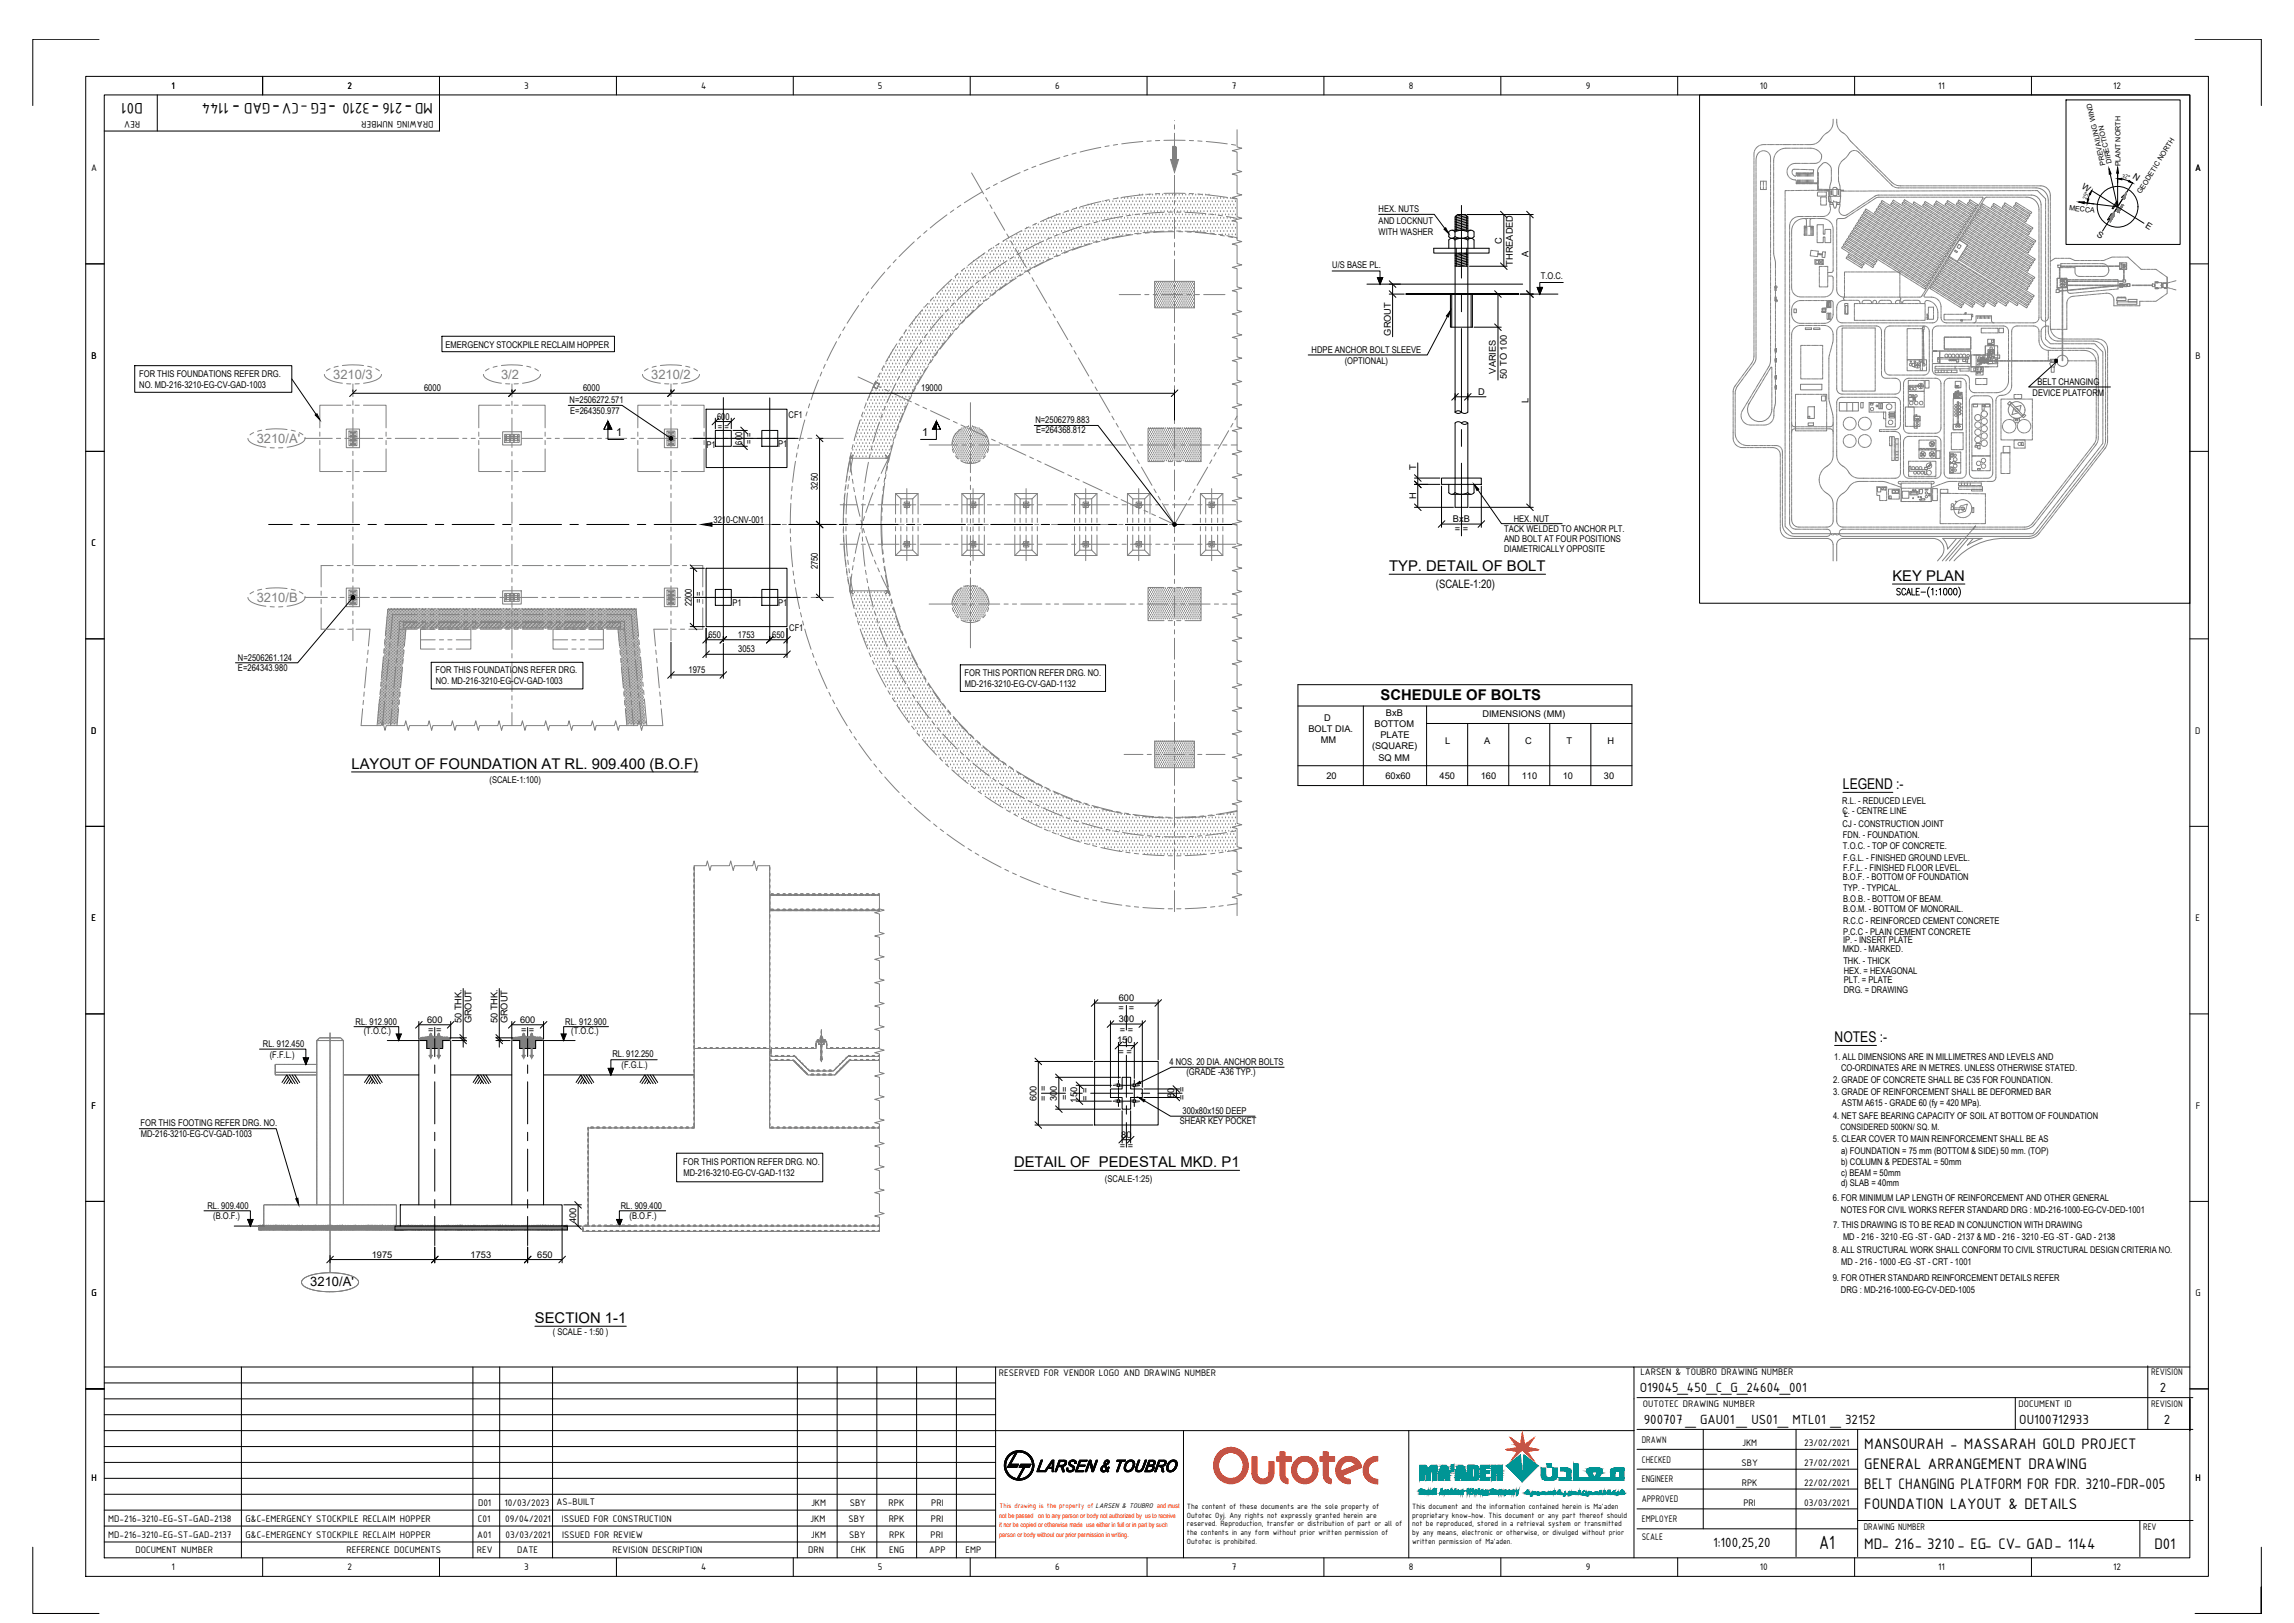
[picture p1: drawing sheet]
<svg xmlns="http://www.w3.org/2000/svg" width="1189mm" height="841mm" viewBox="0 0 1189 841" stroke-linecap="round" stroke-linejoin="round" font-family="sans-serif">
<defs><g id="words">
<text font-size="10.7" x="943" y="803">A1</text>
<g font-size="8.5">
<text x="74" y="53" transform="rotate(180 74 53)">D01</text>
<text x="124" y="53" transform="rotate(180 124 53)">-</text>
<text x="145" y="53" transform="rotate(180 145 53)">-</text>
<text x="174" y="53" transform="rotate(180 174 53)">-</text>
<text x="197" y="53" transform="rotate(180 197 53)">-</text>
<text x="214" y="53" transform="rotate(180 214 53)">-</text>
<text x="224" y="53" transform="rotate(180 224 53)">MD-216 -3210 -EG -CV-GAD - 1144</text>
<text x="966" y="751">MANSOURAH - MASSARAH GOLD PROJECT</text>
<text x="966" y="761">GENERAL ARRANGEMENT DRAWING</text>
<text x="966" y="772">BELT CHANGING PLATFORM FOR FDR. 3210-FDR-005</text>
<text x="966" y="782">FOUNDATION LAYOUT &amp; DETAILS</text>
<text x="966" y="803">MD- 216- 3210- EG- CV- GAD- 1144</text>
<text x="1117" y="803">D01</text>
</g>
<g font-size="7.7">
<text x="720" y="296">TYP. DETAIL OF BOLT</text>
<text x="981" y="301">KEY PLAN</text>
<text x="715" y="363">SCHEDULE OF BOLTS</text>
<text x="182" y="398">LAYOUT OF FOUNDATION AT RL. 909.400 (B.O.F)</text>
<text x="955" y="409">LEGEND :-</text>
<text x="951" y="540">NOTES :-</text>
<text x="526" y="605">DETAIL OF PEDESTAL MKD. P1</text>
<text x="277" y="686">SECTION 1-1</text>
</g>
<g font-size="7.5">
<text x="850" y="721">O19045_450_C_G_24604_001</text>
<text x="1119" y="721">2</text>
<text x="852" y="738">900707 _ GAU01 _ US01_ MTL01 _ 32152</text>
<text x="1046" y="738">OU100712933</text>
<text x="1121" y="738">2</text>
<text x="888" y="802">1:100,25,20</text>
</g>
<g font-size="6.7" fill="#808080">
<text x="173" y="196">3210/3</text>
<text x="260" y="196">3/2</text>
<text x="337" y="196">3210/2</text>
<text x="133" y="229">3210/A'</text>
<text x="133" y="312">3210/B</text>
</g>
<text font-size="6.7" x="161" y="667">3210/A'</text>
<text font-size="6" x="744" y="305">(SCALE-1:20)</text>
<g font-size="5.8">
<text x="319" y="226">1</text>
<text x="478" y="226">1</text>
</g>
<g font-size="5.3">
<text x="89" y="46">1</text>
<text x="180" y="46">2</text>
<text x="272" y="46">3</text>
<text x="363" y="46">4</text>
<text x="455" y="46">5</text>
<text x="547" y="46">6</text>
<text x="638" y="46">7</text>
<text x="730" y="46">8</text>
<text x="822" y="46">9</text>
<text x="912" y="46">10</text>
<text x="1004" y="46">11</text>
<text x="1095" y="46">12</text>
<text x="73" y="63" transform="rotate(180 73 63)">REV</text>
<text x="225" y="63" transform="rotate(180 225 63)">DRAWING NUMBER</text>
<text x="47" y="89">A</text>
<text x="1138" y="89">A</text>
<text x="47" y="186">B</text>
<text x="1138" y="186">B</text>
<text x="47" y="283">C</text>
<text x="47" y="380">D</text>
<text x="1138" y="380">D</text>
<text x="47" y="477">E</text>
<text x="1138" y="477">E</text>
<text x="47" y="575">F</text>
<text x="1138" y="575">F</text>
<text x="47" y="672">G</text>
<text x="1138" y="672">G</text>
<text x="518" y="713">RESERVED FOR VENDOR LOGO AND DRAWING NUMBER</text>
<text x="850" y="713">LARSEN &amp; TOUBRO DRAWING NUMBER</text>
<text x="1115" y="713">REVISION</text>
<text x="851" y="729">OUTOTEC DRAWING NUMBER</text>
<text x="1046" y="729">DOCUMENT ID</text>
<text x="1115" y="729">REVISION</text>
<text x="851" y="748">DRAWN</text>
<text x="903" y="749">JKM</text>
<text x="935" y="749">23/02/2021</text>
<text x="851" y="758">CHECKED</text>
<text x="902" y="760">SBY</text>
<text x="935" y="760">27/02/2021</text>
<text x="47" y="768">H</text>
<text x="1138" y="768">H</text>
<text x="851" y="768">ENGINEER</text>
<text x="903" y="770">RPK</text>
<text x="935" y="770">22/02/2021</text>
<text x="288" y="780">AS-BUILT</text>
<text x="851" y="778">APPROVED</text>
<text x="248" y="780">D01</text>
<text x="262" y="780">10/03/2023</text>
<text x="420" y="780">JKM</text>
<text x="440" y="780">SBY</text>
<text x="460" y="780">RPK</text>
<text x="483" y="780">PRI</text>
<text x="903" y="780">PRI</text>
<text x="935" y="780">03/03/2021</text>
<text x="56" y="789">MD-216-3210-EG-ST-GAD-2138</text>
<text x="127" y="789">G&amp;C-EMERGENCY STOCKPILE RECLAIM HOPPER</text>
<text x="248" y="789">C01</text>
<text x="262" y="789">09/04/2021</text>
<text x="291" y="789">ISSUED FOR CONSTRUCTION</text>
<text x="420" y="789">JKM</text>
<text x="440" y="789">SBY</text>
<text x="461" y="789">RPK</text>
<text x="482" y="789">PRI</text>
<text x="851" y="789">EMPLOYER</text>
<text x="56" y="797">MD-216-3210-EG-ST-GAD-2137</text>
<text x="127" y="797">G&amp;C-EMERGENCY STOCKPILE RECLAIM HOPPER</text>
<text x="247" y="797">A01</text>
<text x="262" y="797">03/03/2021</text>
<text x="291" y="797">ISSUED FOR REVIEW</text>
<text x="420" y="797">JKM</text>
<text x="440" y="797">SBY</text>
<text x="461" y="797">RPK</text>
<text x="482" y="797">PRI</text>
<text x="966" y="793">DRAWING NUMBER</text>
<text x="1111" y="793">REV</text>
<text x="851" y="798">SCALE</text>
<text x="70" y="805">DOCUMENT NUMBER</text>
<text x="180" y="805">REFERENCE DOCUMENTS</text>
<text x="247" y="805">REV</text>
<text x="268" y="805">DATE</text>
<text x="317" y="805">REVISION DESCRIPTION</text>
<text x="419" y="805">DRN</text>
<text x="441" y="805">CHK</text>
<text x="461" y="805">ENG</text>
<text x="482" y="805">APP</text>
<text x="500" y="805">EMP</text>
<text x="89" y="814">1</text>
<text x="180" y="814">2</text>
<text x="272" y="814">3</text>
<text x="363" y="814">4</text>
<text x="455" y="814">5</text>
<text x="547" y="814">6</text>
<text x="638" y="814">7</text>
<text x="730" y="814">8</text>
<text x="822" y="814">9</text>
<text x="912" y="814">10</text>
<text x="1004" y="814">11</text>
<text x="1095" y="814">12</text>
</g>
<g font-size="4.8">
<text x="714" y="110">HEX. NUTS</text>
<text x="714" y="116">AND LOCKNUT</text>
<text x="714" y="122">WITH WASHER</text>
<text x="778" y="126" transform="rotate(-90 778 126)">C</text>
<text x="784" y="138" transform="rotate(-90 784 138)">THREADED</text>
<text x="792" y="133" transform="rotate(-90 792 133)">A</text>
<text x="690" y="139">U/S BASE PL.</text>
<text x="798" y="145">T.O.C.</text>
<text x="721" y="174" transform="rotate(-90 721 174)">GROUT</text>
<text x="231" y="180">EMERGENCY STOCKPILE RECLAIM HOPPER</text>
<text x="680" y="183">HDPE ANCHOR BOLT SLEEVE</text>
<text x="697" y="189">(OPTIONAL)</text>
<text x="72" y="195">FOR THIS FOUNDATIONS REFER DRG.</text>
<text x="775" y="194" transform="rotate(-90 775 194)">VARIES</text>
<text x="781" y="196" transform="rotate(-90 781 196)">50 TO 100</text>
<text x="72" y="201">NO. MD-216-3210-EG-CV-GAD-1003</text>
<text x="220" y="203">6000</text>
<text x="302" y="203">6000</text>
<text x="477" y="203">19000</text>
<text x="1056" y="200">BELT CHANGING</text>
<text x="295" y="209">N=2506272.571</text>
<text x="766" y="205">D</text>
<text x="792" y="209" transform="rotate(-90 792 209)">L</text>
<text x="1053" y="205">DEVICE PLATFORM</text>
<text x="296" y="215">E=264350.977</text>
<text x="372" y="218">600</text>
<text x="409" y="217">CF1</text>
<text x="537" y="219">N=2506279.883</text>
<text x="372" y="223">= =</text>
<text x="537" y="225">E=264368.812</text>
<text x="366" y="232">P1</text>
<text x="385" y="230" transform="rotate(-90 385 230)">600</text>
<text x="390" y="230" transform="rotate(-90 390 230)">= =</text>
<text x="403" y="232">P1</text>
<text x="734" y="244" transform="rotate(-90 734 244)">T</text>
<text x="424" y="254" transform="rotate(-90 424 254)">3250</text>
<text x="734" y="259" transform="rotate(-90 734 259)">H</text>
<text x="370" y="271">3210-CNV-001</text>
<text x="753" y="271">BxB</text>
<text x="754" y="276">= =</text>
<text x="779" y="276">TACK WELDED TO ANCHOR PLT.</text>
<text x="784" y="270">HEX. NUT</text>
<text x="779" y="281">AND BOLT AT FOUR POSITIONS</text>
<text x="779" y="286">DIAMETRICALLY OPPOSITE</text>
<text x="424" y="295" transform="rotate(-90 424 295)">2750</text>
<text x="358" y="314" transform="rotate(-90 358 314)">2200</text>
<text x="364" y="312" transform="rotate(-90 364 312)">= =</text>
<text x="380" y="314">P1</text>
<text x="403" y="314">P1</text>
<text x="409" y="327">CF1</text>
<text x="367" y="331">650</text>
<text x="382" y="331">1753</text>
<text x="400" y="331">650</text>
<text x="383" y="338">3053</text>
<text x="123" y="342">N=2506261.124</text>
<text x="123" y="348">E=264343.980</text>
<text x="226" y="349">FOR THIS FOUNDATIONS REFER DRG.</text>
<text x="357" y="349">1975</text>
<text x="500" y="350">FOR THIS PORTION REFER DRG. NO.</text>
<text x="226" y="355">NO. MD-216-3210-EG-CV-GAD-1003</text>
<text x="500" y="356">MD-216-3210-EG-CV-GAD-1132</text>
<text x="718" y="371">BxB</text>
<text x="768" y="372">DIMENSIONS (MM)</text>
<text x="686" y="374">D</text>
<text x="712" y="377">BOTTOM</text>
<text x="678" y="379">BOLT DIA.</text>
<text x="715" y="382">PLATE</text>
<text x="684" y="385">MM</text>
<text x="711" y="388">(SQUARE)</text>
<text x="749" y="385">L</text>
<text x="769" y="385">A</text>
<text x="790" y="385">C</text>
<text x="812" y="385">T</text>
<text x="833" y="385">H</text>
<text x="714" y="395">SQ MM</text>
<text x="254" y="406">(SCALE-1:100)</text>
<text x="687" y="404">20</text>
<text x="718" y="404">60x60</text>
<text x="746" y="404">450</text>
<text x="767" y="404">160</text>
<text x="789" y="404">110</text>
<text x="810" y="404">10</text>
<text x="831" y="404">30</text>
<text x="955" y="417">R.L. - REDUCED LEVEL</text>
<text x="955" y="422">C. - CENTRE LINE</text>
<text x="956" y="423">L</text>
<text x="955" y="428">CJ - CONSTRUCTION JOINT</text>
<text x="955" y="434">FDN. - FOUNDATION.</text>
<text x="955" y="440">T.O.C. - TOP OF CONCRETE.</text>
<text x="955" y="446">F.G.L. - FINISHED GROUND LEVEL.</text>
<text x="955" y="451">F.F.L. - FINISHED FLOOR LEVEL.</text>
<text x="955" y="456">B.O.F. - BOTTOM OF FOUNDATION</text>
<text x="955" y="462">TYP. - TYPICAL.</text>
<text x="955" y="468">B.O.B. - BOTTOM OF BEAM.</text>
<text x="955" y="473">B.O.M. - BOTTOM OF MONORAIL.</text>
<text x="955" y="479">R.C.C - REINFORCED CEMENT CONCRETE</text>
<text x="955" y="484">P.C.C - PLAIN CEMENT CONCRETE</text>
<text x="955" y="489">IP. - INSERT PLATE</text>
<text x="955" y="494">MKD. - MARKED.</text>
<text x="955" y="499">THK. - THICK</text>
<text x="956" y="505">HEX. = HEXAGONAL</text>
<text x="956" y="510">PLT. = PLATE</text>
<text x="956" y="515">DRG. = DRAWING</text>
<text x="580" y="519">600</text>
<text x="580" y="524">= =</text>
<text x="184" y="531">RL. 912.900</text>
<text x="221" y="530">600</text>
<text x="239" y="530" transform="rotate(-90 239 530)">50 THK.</text>
<text x="244" y="530" transform="rotate(-90 244 530)">GROUT</text>
<text x="258" y="530" transform="rotate(-90 258 530)">50 THK.</text>
<text x="263" y="530" transform="rotate(-90 263 530)">GROUT</text>
<text x="270" y="530">600</text>
<text x="293" y="531">RL. 912.900</text>
<text x="580" y="530">300</text>
<text x="189" y="536">(T.O.C.)</text>
<text x="222" y="535">= =</text>
<text x="270" y="535">= =</text>
<text x="296" y="536">(T.O.C.)</text>
<text x="580" y="535">= =</text>
<text x="136" y="542">RL. 912.450</text>
<text x="579" y="541">150</text>
<text x="140" y="548">(F.F.L.)</text>
<text x="317" y="548">RL. 912.250</text>
<text x="580" y="546">= =</text>
<text x="606" y="552">4 NOS. 20 DIA. ANCHOR BOLTS</text>
<text x="951" y="549">1. ALL DIMENSIONS ARE IN MILLIMETRES AND LEVELS AND</text>
<text x="322" y="554">(F.G.L.)</text>
<text x="615" y="557">(GRADE -A36 TYP.)</text>
<text x="954" y="555">CO-ORDINATES ARE IN METRES. UNLESS OTHERWISE STATED.</text>
<text x="950" y="561">2. GRADE OF CONCRETE SHALL BE C35 FOR FOUNDATION.</text>
<text x="553" y="570" transform="rotate(-90 553 570)">= =</text>
<text x="609" y="569" transform="rotate(-90 609 569)">80</text>
<text x="614" y="570" transform="rotate(-90 614 570)">= =</text>
<text x="950" y="567">3. GRADE OF REINFORCEMENT SHALL BE DEFORMED BAR</text>
<text x="537" y="570" transform="rotate(-90 537 570)">600</text>
<text x="542" y="571" transform="rotate(-90 542 571)">= =</text>
<text x="548" y="570" transform="rotate(-90 548 570)">300</text>
<text x="558" y="571" transform="rotate(-90 558 571)">150</text>
<text x="564" y="571" transform="rotate(-90 564 571)">= =</text>
<text x="955" y="573">ASTM A615 - GRADE 60 (fy = 420 MPa).</text>
<text x="613" y="577">300x80x150 DEEP</text>
<text x="950" y="580">4. NET SAFE BEARING CAPACITY OF SOIL AT BOTTOM OF FOUNDATION</text>
<text x="73" y="583">FOR THIS FOOTING REFER DRG. NO.</text>
<text x="611" y="582">SHEAR KEY POCKET</text>
<text x="73" y="589">MD-216-3210-EG-CV-GAD-1003</text>
<text x="581" y="589">80</text>
<text x="950" y="592">5. CLEAR COVER TO MAIN REINFORCEMENT SHALL BE AS</text>
<text x="580" y="595">= =</text>
<text x="954" y="598">a) FOUNDATION = 75 mm (BOTTOM &amp; SIDE) 50 mm. (TOP)</text>
<text x="354" y="604">FOR THIS PORTION REFER DRG. NO.</text>
<text x="954" y="604">b) COLUMN &amp; PEDESTAL = 50mm</text>
<text x="354" y="610">MD-216-3210-EG-CV-GAD-1132</text>
<text x="954" y="609">c) BEAM = 50mm</text>
<text x="573" y="613">(SCALE-1:25)</text>
<text x="954" y="614">d) SLAB = 40mm</text>
<text x="950" y="622">6. FOR MINIMUM LAP LENGTH OF REINFORCEMENT AND OTHER GENERAL</text>
<text x="107" y="626">RL. 909.400</text>
<text x="322" y="626">RL. 909.400</text>
<text x="954" y="629">NOTES FOR CIVIL WORKS REFER STANDARD DRG : MD-216-1000-EG-CV-DED-1001</text>
<text x="110" y="632">(B.O.F.)</text>
<text x="299" y="634" transform="rotate(-90 299 634)">400</text>
<text x="326" y="632">(B.O.F.)</text>
<text x="950" y="637">7. THIS DRAWING IS TO BE READ IN CONJUNCTION WITH DRAWING</text>
<text x="955" y="642">MD - 216 - 3210 -EG -ST - GAD - 2137 &amp; MD - 216 - 3210 -EG -ST - GAD - 2138</text>
<text x="193" y="652">1975</text>
<text x="244" y="652">1753</text>
<text x="278" y="652">650</text>
<text x="950" y="650">8. ALL STRUCTURAL WORK SHALL CONFORM TO CIVIL STRUCTURAL DESIGN CRITERIA NO.</text>
<text x="954" y="655">MD - 216 - 1000 -EG -ST - CRT - 1001</text>
<text x="950" y="664">9. FOR OTHER STANDARD REINFORCEMENT DETAILS REFER</text>
<text x="954" y="670">DRG : MD-216-1000-EG-CV-DED-1005</text>
<text x="286" y="692">( SCALE - 1:50 )</text>
</g>
<g font-size="4.6">
<text x="1105" y="92" transform="rotate(32 1105 92)">N</text>
<text x="1079" y="97" transform="rotate(32 1079 97)">W</text>
<text x="1111" y="118" transform="rotate(32 1111 118)">E</text>
<text x="1086" y="122" transform="rotate(33 1086 122)">S</text>
<text x="954" y="586">CONSIDERED 500KN/ SQ. M.</text>
</g>
<g font-size="4.3">
<text x="615" y="782">The content of these documents are the sole property of</text>
<text x="732" y="782">This document and the information contained herein is Ma'aden</text>
<text x="615" y="786">Outotec Oyj. Any rights not expressly granted herein are</text>
<text x="615" y="791">reserved. Reproduction, transfer or distribution of part or all of</text>
<text x="732" y="786">proprietary know-how. This document or any part thereof should</text>
<text x="732" y="791">not be reproduced, stored in a retrieval system or transmitted</text>
<text x="615" y="796">the contents in any form without prior written permission of</text>
<text x="732" y="796">by any means, electronic or otherwise, or divulged without prior</text>
<text x="615" y="800">Outotec is prohibited.</text>
<text x="732" y="800">written permission of Ma'aden.</text>
</g>
<text font-size="3.8" fill="#f00" x="518" y="782">This drawing is the property of LARSEN &amp; TOUBRO and must</text>
<g font-size="3.7">
<text x="1091" y="85" transform="rotate(-103 1091 85)">PREVAILING WIND</text>
<text x="1095" y="85" transform="rotate(-103 1095 85)">DIRECTION</text>
<text x="1099" y="86" transform="rotate(-90 1099 86)">PLANT NORTH</text>
<text x="1110" y="101" transform="rotate(-58 1110 101)">GEODETIC NORTH</text>
<text x="1072" y="109" transform="rotate(7 1072 109)">MECCA</text>
</g>
<g font-size="3.5" fill="#f00">
<text x="518" y="787">not be passed on to any person or body not authorized by us to receive</text>
<text x="518" y="792">it nor be copied or otherwise made use either in full or in part by such</text>
<text x="518" y="796">person or body without our prior permission in writing.</text>
</g>
<g font-size="3.4">
<text x="1099" y="92" transform="rotate(16 1099 92)">32°</text>
<text x="1081" y="104" transform="rotate(-71 1081 104)">25°</text>
</g>
</g></defs>
<!-- layer: CI-EXISTING -->
<g fill="none" stroke="#808080" stroke-width=".52">
<path d="M558 79l-2 1M570 76l-10 3M575 76h-2M579 75h-2M592 73l-11 2M597 73h-3M601 73h-2M603 73h11M608 80h.1M608 79v1M608 79h.1M608 78v1"/>
<path d="M608 78h.1M608 77h.1M608 76v1M608 76h.1M608 76h1v7h-1zM608 77v1M608 80h1M608 79h1M608 78h1M608 77h1M608 76h1M609 80h-1"/>
<path d="M609 76h-1M609 80h.1M609 79v1M609 79h.1M609 78v1M609 78h.1M609 77h.1M609 76v1M609 76h.1M609 62v1M609 65v2M609 69v11"/>
<path d="M609 77v1M616 73h3M621 73h2M625 73l11 2M638 75h2M504 90l6 10M509 99l-9 6M513 97l-2 1M517 95l-2 1M529 89l-10 5M533 88l-2 1M537 86l-2 1"/>
<path d="M549 82l-10 3M553 80l-2 1M608 82h.1M608 81h.1M608 80v1M608 83h.1M608 83h1M608 82h1M608 81h1M609 82h-1M609 82h.1M609 81h.1"/>
<path d="M609 80v1M609 82v2M609 83h.1M609 86v3M609 91v11M480 120l-1 1M491 111l-9 7M494 109l-1 1M498 106l-2 2M511 102l1 2M513 106l1 2M515 110l6 9"/>
<path d="M529 120l-9 5M530 120h.1M531 120h.1M532 118h.1M533 120h.1M533 118l-2 1M534 118h.1M535 120h.1M536 118h.1M536 117h.1M536 120h.1M537 116l-2 1"/>
<path d="M537 118h.1M538 117h.1M538 120h.1M539 118h.1M540 117h.1M540 120h.1M541 115h.1M541 118h.1M542 117h.1M542 120h.1M542 115h.1M542 118h.1"/>
<path d="M543 113h.1M543 117h.1M543 120h.1M544 115h.1M544 118h.1M545 113h.1M545 117h.1M545 120h.1M546 115h.1M546 118h.1M547 113h.1M547 117h.1"/>
<path d="M547 120h.1M548 111h.1M548 115h.1M548 118h.1M548 113h.1M548 117h.1M548 120h.1M549 111h.1M549 115h.1M549 118h.1M549 111l-10 4M550 113h.1"/>
<path d="M550 117h.1M550 120h.1M551 111h.1M551 115h.1M551 118h.1M552 113h.1M552 117h.1M552 120h.1M553 111h.1M553 115h.1M553 118h.1M554 110h.1"/>
<path d="M554 113h.1M554 117h.1M554 120h.1M554 109l-3 1M554 111h.1M554 115h.1M554 118h.1M555 110h.1M555 113h.1M555 117h.1M555 120h.1M556 111h.1"/>
<path d="M556 115h.1M556 118h.1M557 110h.1M557 113h.1M557 117h.1M557 120h.1M558 108l-2 1M558 108h.1M558 111h.1M558 115h.1M558 118h.1M559 110h.1"/>
<path d="M559 113h.1M559 117h.1M559 120h.1M560 108h.1M560 111h.1M560 115h.1M560 118h.1M560 110h.1M560 113h.1M560 117h.1M560 120h.1M561 117l-10 4"/>
<path d="M561 108h.1M561 111h.1M561 115h.1M561 118h.1M562 110h.1M562 113h.1M562 117h.1M562 120h.1M563 108h.1M563 111h.1M563 115h.1M563 118h.1"/>
<path d="M564 106h.1M564 110h.1M564 113h.1M564 117h.1M564 120h.1M565 108h.1M565 111h.1M565 115h.1M565 118h.1M565 116l-2 1M566 106h.1M566 110h.1"/>
<path d="M566 113h.1M566 117h.1M566 120h.1M566 108h.1M566 111h.1M566 115h.1M566 118h.1M567 106h.1M567 110h.1M567 113h.1M567 117h.1M567 120h.1"/>
<path d="M568 108h.1M568 111h.1M568 115h.1M568 118h.1M569 106h.1M569 110h.1M569 113h.1M569 117h.1M569 120h.1M569 115h-2M570 108h.1M570 111h.1"/>
<path d="M570 115h.1M570 118h.1M570 104l-10 3M571 106h.1M571 110h.1M571 113h.1M571 117h.1M571 120h.1M572 105h.1M572 108h.1M572 111h.1M572 115h.1"/>
<path d="M572 118h.1M572 106h.1M572 110h.1M572 113h.1M572 117h.1M572 120h.1M573 105h.1M573 108h.1M573 111h.1M573 115h.1M573 118h.1M574 106h.1"/>
<path d="M574 110h.1M574 113h.1M574 117h.1M574 120h.1M575 104h-2M575 105h.1M575 108h.1M575 111h.1M575 115h.1M575 118h.1M576 106h.1M576 110h.1"/>
<path d="M576 113h.1M576 117h.1M576 120h.1M577 105h.1M577 108h.1M577 111h.1M577 115h.1M577 118h.1M578 106h.1M578 110h.1M578 113h.1M578 117h.1"/>
<path d="M578 120h.1M578 105h.1M578 108h.1M578 111h.1M578 115h.1M578 118h.1M579 103h-2M579 103h.1M579 106h.1M579 110h.1M579 113h.1M579 117h.1"/>
<path d="M579 120h.1M580 105h.1M580 108h.1M580 111h.1M580 115h.1M580 118h.1M581 103h.1M581 106h.1M581 110h.1M581 113h.1M581 117h.1M581 120h.1"/>
<path d="M582 112l-11 2M582 105h.1M582 108h.1M582 111h.1M582 115h.1M582 118h.1M583 103h.1M583 106h.1M583 110h.1M583 113h.1M583 117h.1M583 120h.1"/>
<path d="M584 105h.1M584 108h.1M584 111h.1M584 115h.1M584 118h.1M584 103h.1M584 106h.1M584 110h.1M584 113h.1M584 117h.1M584 120h.1M585 105h.1"/>
<path d="M585 108h.1M585 111h.1M585 115h.1M585 118h.1M586 112h-2M586 103h.1M586 106h.1M586 110h.1M586 113h.1M586 117h.1M586 120h.1M587 105h.1"/>
<path d="M587 108h.1M587 111h.1M587 115h.1M587 118h.1M588 103h.1M588 106h.1M588 110h.1M588 113h.1M588 117h.1M588 120h.1M589 105h.1M589 108h.1"/>
<path d="M589 111h.1M589 115h.1M589 118h.1M590 103h.1M590 106h.1M590 110h.1M590 113h.1M590 117h.1M590 120h.1M590 111h-2M590 101h.1M590 105h.1"/>
<path d="M590 108h.1M590 111h.1M590 115h.1M590 118h.1M591 103h.1M591 106h.1M591 110h.1M591 113h.1M591 117h.1M591 120h.1M592 101h.1M592 105h.1"/>
<path d="M592 108h.1M592 111h.1M592 115h.1M592 118h.1M592 101l-11 1M593 103h.1M593 106h.1M593 110h.1M593 113h.1M593 117h.1M593 120h.1M594 101h.1"/>
<path d="M594 105h.1M594 108h.1M594 111h.1M594 115h.1M594 118h.1M595 103h.1M595 106h.1M595 110h.1M595 113h.1M595 117h.1M595 120h.1M596 101h.1"/>
<path d="M596 105h.1M596 108h.1M596 111h.1M596 115h.1M596 118h.1M596 103h.1M596 106h.1M596 110h.1M596 113h.1M596 117h.1M596 120h.1M597 101h-3"/>
<path d="M597 101h.1M597 105h.1M597 108h.1M597 111h.1M597 115h.1M597 118h.1M598 103h.1M598 106h.1M598 110h.1M598 113h.1M598 117h.1M598 120h.1"/>
<path d="M599 101h.1M599 105h.1M599 108h.1M599 111h.1M599 115h.1M599 118h.1M600 103h.1M600 106h.1M600 110h.1M600 113h.1M600 117h.1M601 101h.1"/>
<path d="M601 105h.1M601 108h.1M601 111h.1M601 115h.1M601 118h.1M601 100h-2M602 103h.1M602 106h.1M602 110h.1M602 113h.1M602 117h.1M603 101h.1"/>
<path d="M603 105h.1M603 108h.1M603 111h.1M603 115h.1M603 118h.1M603 100h11M603 120l-11 1M603 110l-11 1M603 103h.1M603 106h.1M603 110h.1M603 113h.1"/>
<path d="M603 117h.1M604 101h.1M604 105h.1M604 108h.1M604 111h.1M604 115h.1M604 118h.1M605 103h.1M605 106h.1M605 110h.1M605 113h.1M605 117h.1"/>
<path d="M605 120h3M606 101h.1M606 105h.1M606 108h.1M606 111h.1M606 115h.1M606 118h.1M607 103h.1M607 106h.1M607 110h.1M607 113h.1M607 117h.1"/>
<path d="M608 110h-3M608 101h.1M608 105h.1M608 108h.1M608 111h.1M608 115h.1M608 118h.1M609 103h.1M609 106h.1M609 110h.1M609 113h.1M609 117h.1"/>
<path d="M609 104v2M609 108v2M609 113v11M609 101h.1M609 105h.1M609 108h.1M609 111h.1M609 115h.1M609 118h.1M610 120h2M610 110h2M610 103h.1"/>
<path d="M610 106h.1M610 110h.1M610 113h.1M610 117h.1M611 101h.1M611 105h.1M611 108h.1M611 111h.1M611 115h.1M611 118h.1M612 103h.1M612 106h.1"/>
<path d="M612 110h.1M612 113h.1M612 117h.1M613 101h.1M613 105h.1M613 108h.1M613 111h.1M613 115h.1M613 118h.1M614 103h.1M614 106h.1M614 110h.1"/>
<path d="M614 113h.1M614 117h.1M614 110l11 1M614 120l11 1M615 101h.1M615 105h.1M615 108h.1M615 111h.1M615 115h.1M615 118h.1M615 103h.1M615 106h.1"/>
<path d="M615 110h.1M615 113h.1M615 117h.1M616 101h.1M616 105h.1M616 108h.1M616 111h.1M616 115h.1M616 118h.1M616 100h3M617 103h.1M617 106h.1"/>
<path d="M617 110h.1M617 113h.1M617 117h.1M618 101h.1M618 105h.1M618 108h.1M618 111h.1M618 115h.1M618 118h.1M619 103h.1M619 106h.1M619 110h.1"/>
<path d="M619 113h.1M619 117h.1M619 120h.1M620 101h.1M620 105h.1M620 108h.1M620 111h.1M620 115h.1M620 118h.1M621 103h.1M621 106h.1M621 110h.1"/>
<path d="M621 113h.1M621 117h.1M621 120h.1M621 101h2M621 101h.1M621 105h.1M621 108h.1M621 111h.1M621 115h.1M621 118h.1M622 103h.1M622 106h.1"/>
<path d="M622 110h.1M622 113h.1M622 117h.1M622 120h.1M623 101h.1M623 105h.1M623 108h.1M623 111h.1M623 115h.1M623 118h.1M624 103h.1M624 106h.1"/>
<path d="M624 110h.1M624 113h.1M624 117h.1M624 120h.1M625 101h.1M625 105h.1M625 108h.1M625 111h.1M625 115h.1M625 118h.1M625 101l11 1M626 103h.1"/>
<path d="M626 106h.1M626 110h.1M626 113h.1M626 117h.1M626 120h.1M627 101h.1M627 105h.1M627 108h.1M627 111h.1M627 115h.1M627 118h.1M627 111h2"/>
<path d="M627 103h.1M627 106h.1M627 110h.1M627 113h.1M627 117h.1M627 120h.1M628 105h.1M628 108h.1M628 111h.1M628 115h.1M628 118h.1M629 103h.1"/>
<path d="M629 106h.1M629 110h.1M629 113h.1M629 117h.1M629 120h.1M630 105h.1M630 108h.1M630 111h.1M630 115h.1M630 118h.1M631 103h.1M631 106h.1"/>
<path d="M631 110h.1M631 113h.1M631 117h.1M631 120h.1M631 112h2M632 105h.1M632 108h.1M632 111h.1M632 115h.1M632 118h.1M633 103h.1M633 106h.1"/>
<path d="M633 110h.1M633 113h.1M633 117h.1M633 120h.1M633 105h.1M633 108h.1M633 111h.1M633 115h.1M633 118h.1M634 103h.1M634 106h.1M634 110h.1"/>
<path d="M634 113h.1M634 117h.1M634 120h.1M635 105h.1M635 108h.1M635 111h.1M635 115h.1M635 118h.1M636 112l5 1M636 103h.1M636 106h.1M636 110h.1"/>
<path d="M636 113h.1M636 117h.1M636 120h.1M637 105h.1M637 108h.1M637 111h.1M637 115h.1M637 118h.1M638 103h.1M638 106h.1M638 110h.1M638 113h.1"/>
<path d="M638 117h.1M638 120h.1M638 103h2M639 105h.1M639 108h.1M639 111h.1M639 115h.1M639 118h.1M639 106h.1M639 110h.1M639 113h.1M639 117h.1"/>
<path d="M639 120h.1M640 105h.1M640 108h.1M640 111h.1M640 115h.1M640 118h.1M461 138l-1 1M464 135l-1 1M474 125l-8 8M477 122l-2 2M500 139l-2 1M501 139h.1"/>
<path d="M503 139h.1M504 137h.1M505 135h.1M505 139h.1M506 137h.1M506 135h.1M506 139h.1M507 134h.1M507 137h.1M508 135h.1M508 139h.1M509 134h.1"/>
<path d="M509 137h.1M510 132h.1M510 135h.1M510 139h.1M510 131l-8 7M511 134h.1M511 137h.1M512 132h.1M512 135h.1M512 139h.1M512 130h.1M512 134h.1"/>
<path d="M512 137h.1M513 132h.1M513 135h.1M513 139h.1M514 130h.1M514 134h.1M514 137h.1M514 129l-2 1M515 129h.1M515 132h.1M515 135h.1M515 139h.1"/>
<path d="M516 130h.1M516 134h.1M516 137h.1M517 129h.1M517 132h.1M517 135h.1M517 139h.1M517 127h.1M517 130h.1M517 134h.1M517 137h.1M518 126l-2 1"/>
<path d="M518 129h.1M518 132h.1M518 135h.1M518 139h.1M519 127h.1M519 130h.1M519 134h.1M519 137h.1M520 125h.1M520 129h.1M520 132h.1M520 135h.1"/>
<path d="M520 139h.1M521 127h.1M521 130h.1M521 134h.1M521 137h.1M522 135l-9 6M522 121l1 2M522 125h.1M522 129h.1M522 132h.1M522 135h.1M522 139h.1"/>
<path d="M523 123h.1M523 127h.1M523 130h.1M523 134h.1M523 137h.1M524 125h.1M524 129h.1M524 132h.1M524 135h.1M524 139h.1M524 125l1 2M524 123h.1"/>
<path d="M524 127h.1M524 130h.1M524 134h.1M524 137h.1M525 125h.1M525 129h.1M525 132h.1M525 135h.1M525 139h.1M525 133l-2 1M526 123h.1M526 127h.1"/>
<path d="M526 130h.1M526 134h.1M526 137h.1M526 129l6 9M527 122h.1M527 125h.1M527 129h.1M527 132h.1M527 135h.1M527 139h.1M528 123h.1M528 127h.1"/>
<path d="M528 130h.1M528 134h.1M528 137h.1M529 122h.1M529 125h.1M529 129h.1M529 132h.1M529 135h.1M529 139h.1M529 131l-2 1M530 123h.1M530 127h.1"/>
<path d="M530 130h.1M530 134h.1M530 137h.1M530 122h.1M530 125h.1M530 129h.1M530 132h.1M530 135h.1M530 139h.1M531 123h.1M531 127h.1M531 130h.1"/>
<path d="M531 134h.1M531 137h.1M532 122h.1M532 125h.1M532 129h.1M532 132h.1M532 135h.1M532 139h.1M533 123h.1M533 127h.1M533 130h.1M533 134h.1"/>
<path d="M533 137h.1M534 122h.1M534 125h.1M534 129h.1M534 132h.1M534 135h.1M534 139h.1M534 140l-2 1M535 123h.1M535 127h.1M535 130h.1M535 134h.1"/>
<path d="M535 137h.1M536 122h.1M536 125h.1M536 129h.1M536 132h.1M536 135h.1M536 123h.1M536 127h.1M536 130h.1M536 134h.1M536 137h.1M537 122h.1"/>
<path d="M537 125h.1M537 129h.1M537 132h.1M537 135h.1M538 123h.1M538 127h.1M538 130h.1M538 134h.1M539 122h.1M539 125h.1M539 129h.1M539 132h.1"/>
<path d="M539 135h.1M540 123h.1M540 127h.1M540 130h.1M540 134h.1M540 136l-9 5M541 125l-10 5M541 122h.1M541 125h.1M541 129h.1M541 132h.1M541 135h.1"/>
<path d="M542 123h.1M542 127h.1M542 130h.1M542 134h.1M542 122h.1M542 125h.1M542 129h.1M542 132h.1M543 123h.1M543 127h.1M543 130h.1M543 134h.1"/>
<path d="M544 122h.1M544 125h.1M544 129h.1M544 132h.1M544 134l-2 1M545 123l-2 1M545 123h.1M545 127h.1M545 130h.1M546 134l-10 5M546 122h.1M546 125h.1"/>
<path d="M546 129h.1M546 132h.1M547 123h.1M547 127h.1M547 130h.1M548 122h.1M548 125h.1M548 129h.1M548 132h.1M548 132l-2 1M548 123h.1M548 127h.1"/>
<path d="M548 130h.1M548 122h-2M549 122h.1M549 125h.1M549 129h.1M550 132l-2 1M550 123h.1M550 127h.1M550 130h.1M551 122h.1M551 125h.1M551 129h.1"/>
<path d="M552 123h.1M552 127h.1M552 130h.1M553 122h.1M553 125h.1M553 129h.1M554 123h.1M554 127h.1M554 130l-2 1M554 122h.1M554 125h.1M554 129h.1"/>
<path d="M555 123h.1M555 127h.1M556 122h.1M556 125h.1M556 129h.1M557 123h.1M557 127h.1M558 122h.1M558 125h.1M559 123h.1M559 127h.1M560 122h.1"/>
<path d="M560 125h.1M560 123h.1M560 127h.1M560 128l-10 3M561 122h.1M561 125h.1M562 123h.1M562 127h.1M563 122h.1M563 125h.1M564 123h.1M565 126l-2 1"/>
<path d="M565 122h.1M565 125h.1M566 123h.1M566 126l-10 4M566 122h.1M566 125h.1M567 123h.1M568 122h.1M568 125h.1M569 125l-2 1M569 123h.1M570 122h.1"/>
<path d="M570 125l-2 1M571 123h.1M572 122h.1M572 123h.1M573 122h.1M574 123h.1M574 124l-2 1M575 122h.1M577 122h.1M578 122h.1M580 122h.1M582 122l-11 2"/>
<path d="M582 122h.1M584 122h.1M586 121l-2 1M587 122l-11 2M590 121h-2M591 121h-2M596 121h-2M609 120h-11M609 126v2M609 130v2M609 134v11M611 120h2"/>
<path d="M615 120h2M620 120l10 2M627 121h2M632 121l2 1M632 122h3M633 122h.1M635 122h.1M636 122l5 1M637 123h2M637 122h.1M639 122h.1M640 122h.1"/>
<path d="M641 124h.1M445 158l-6 10M448 155l-2 2M450 151l-1 2M459 141l-7 9M479 159h.1M481 159h.1M481 157l-2 2M481 158h.1M482 156h.1M482 159h.1M483 158h.1"/>
<path d="M484 154l-2 2M484 156h.1M484 159h.1M485 154h.1M485 158h.1M486 153h.1M486 156h.1M486 159h.1M487 154h.1M487 158h.1M487 153h.1M487 156h.1"/>
<path d="M487 159h.1M488 151h.1M488 154h.1M488 158h.1M489 149h.1M489 153h.1M489 156h.1M489 159h.1M490 151h.1M490 154h.1M490 158h.1M491 149h.1"/>
<path d="M491 153h.1M491 156h.1M491 159h.1M492 147h.1M492 151h.1M492 154h.1M492 158h.1M493 146h.1M493 149h.1M493 153h.1M493 156h.1M493 159h.1"/>
<path d="M493 145l-8 7M493 147h.1M493 151h.1M493 154h.1M493 158h.1M494 146h.1M494 149h.1M494 153h.1M494 156h.1M494 159h.1M495 157l-2 1M495 144h.1"/>
<path d="M495 147h.1M495 151h.1M495 154h.1M495 158h.1M496 142h.1M496 146h.1M496 149h.1M496 153h.1M496 156h.1M496 159h.1M497 142l-2 1M497 144h.1"/>
<path d="M497 147h.1M497 151h.1M497 154h.1M497 158h.1M498 142h.1M498 146h.1M498 149h.1M498 153h.1M498 156h.1M498 159h.1M499 141h.1M499 144h.1"/>
<path d="M499 147h.1M499 151h.1M499 154h.1M499 158h.1M500 142h.1M500 146h.1M500 149h.1M500 153h.1M500 156h.1M500 159h.1M500 141h.1M500 144h.1"/>
<path d="M500 147h.1M500 151h.1M500 154h.1M500 158h.1M501 142h.1M501 146h.1M501 149h.1M501 153h.1M501 156h.1M501 159h.1M502 141h.1M502 144h.1"/>
<path d="M502 147h.1M502 151h.1M502 154h.1M502 158h.1M503 142h.1M503 146h.1M503 149h.1M503 153h.1M503 156h.1M503 159h.1M504 141h.1M504 144h.1"/>
<path d="M504 147h.1M504 151h.1M504 154h.1M504 158h.1M504 148l-8 7M505 142h.1M505 146h.1M505 149h.1M505 153h.1M505 156h.1M505 159h.1M506 141h.1"/>
<path d="M506 144h.1M506 147h.1M506 151h.1M506 154h.1M506 158h.1M506 142h.1M506 146h.1M506 149h.1M506 153h.1M506 156h.1M507 141h.1M507 144h.1"/>
<path d="M507 147h.1M507 151h.1M507 154h.1M507 158h.1M508 145l-2 2M508 158l-2 1M508 142h.1M508 146h.1M508 149h.1M508 153h.1M508 156h.1M509 141h.1"/>
<path d="M509 144h.1M509 147h.1M509 151h.1M509 154h.1M509 157l-8 8M510 142h.1M510 146h.1M510 149h.1M510 153h.1M510 156h.1M511 141h.1M511 144h.1"/>
<path d="M511 147h.1M511 151h.1M511 154h.1M511 143l-2 1M511 155l-1 1M512 142h.1M512 146h.1M512 149h.1M512 153h.1M512 141h.1M512 144h.1M512 147h.1"/>
<path d="M512 151h.1M513 154l-2 2M513 142h.1M513 146h.1M513 149h.1M513 153h.1M514 141h.1M514 144h.1M514 147h.1M514 151h.1M515 142h.1M515 146h.1"/>
<path d="M515 149h.1M516 141h.1M516 144h.1M516 147h.1M516 151h.1M516 152l-2 1M517 142h.1M517 146h.1M517 149h.1M517 141h.1M517 144h.1M517 147h.1"/>
<path d="M518 142h.1M518 146h.1M518 149h.1M519 141h.1M519 144h.1M519 147h.1M520 142h.1M520 146h.1M521 141h.1M521 144h.1M521 147h.1M522 147l-9 7"/>
<path d="M522 142h.1M522 146h.1M523 141h.1M523 144h.1M524 142h.1M524 146h.1M524 141h.1M524 144h.1M525 142h.1M525 145l-2 1M526 141h.1M526 144h.1"/>
<path d="M527 144l-9 6M527 142h.1M528 141h.1M529 142h.1M529 142l-2 1M530 141h.1M530 142l-2 1M531 141h.1M533 140l1 2M535 144l1 2M537 148l5 9M544 159l1 2"/>
<path d="M580 153h11M593 153h2M598 153h2M598 146h.1M598 148h.1M598 150h.1M598 152h.1M598 154h.1M598 156h.1M598 158h.1M598 146h21v14h-21zM599 147h.1"/>
<path d="M599 149h.1M599 151h.1M599 153h.1M599 155h.1M599 157h.1M599 159h.1M599 146h.1M599 148h.1M599 150h.1M599 152h.1M599 154h.1M599 156h.1"/>
<path d="M599 158h.1M600 147h.1M600 149h.1M600 151h.1M600 153h.1M600 155h.1M600 157h.1M600 159h.1M600 146h.1M600 148h.1M600 150h.1M600 152h.1"/>
<path d="M600 154h.1M600 156h.1M600 158h.1M601 147h.1M601 149h.1M601 151h.1M601 153h.1M601 155h.1M601 157h.1M601 159h.1M601 146h.1M601 148h.1"/>
<path d="M601 150h.1M601 152h.1M601 154h.1M601 156h.1M601 158h.1M602 147h.1M602 149h.1M602 151h.1M602 153h.1M602 155h.1M602 157h.1M602 159h.1"/>
<path d="M602 153h11M602 146h.1M602 148h.1M602 150h.1M602 152h.1M602 154h.1M602 156h.1M602 158h.1M603 147h.1M603 149h.1M603 151h.1M603 153h.1"/>
<path d="M603 155h.1M603 157h.1M603 159h.1M603 146h.1M603 148h.1M603 150h.1M603 152h.1M603 154h.1M603 156h.1M603 158h.1M604 147h.1M604 149h.1"/>
<path d="M604 151h.1M604 153h.1M604 155h.1M604 157h.1M604 159h.1M604 146h.1M604 148h.1M604 150h.1M604 152h.1M604 154h.1M604 156h.1M604 158h.1"/>
<path d="M605 147h.1M605 149h.1M605 151h.1M605 153h.1M605 155h.1M605 157h.1M605 159h.1M605 146h.1M605 148h.1M605 150h.1M605 152h.1M605 154h.1"/>
<path d="M605 156h.1M605 158h.1M606 147h.1M606 149h.1M606 151h.1M606 153h.1M606 155h.1M606 157h.1M606 159h.1M606 146h.1M606 148h.1M606 150h.1"/>
<path d="M606 152h.1M606 154h.1M606 156h.1M606 158h.1M607 147h.1M607 149h.1M607 151h.1M607 153h.1M607 155h.1M607 157h.1M607 159h.1M607 146h.1"/>
<path d="M607 148h.1M607 150h.1M607 152h.1M607 154h.1M607 156h.1M607 158h.1M608 147h.1M608 149h.1M608 151h.1M608 153h.1M608 155h.1M608 157h.1"/>
<path d="M608 159h.1M608 146h.1M608 148h.1M608 150h.1M608 152h.1M608 154h.1M608 156h.1M608 158h.1M609 148v2M609 152v2M609 156v11M609 147h.1"/>
<path d="M609 149h.1M609 151h.1M609 153h.1M609 155h.1M609 157h.1M609 159h.1M609 146h.1M609 148h.1M609 150h.1M609 152h.1M609 154h.1M609 156h.1"/>
<path d="M609 158h.1M610 147h.1M610 149h.1M610 151h.1M610 153h.1M610 155h.1M610 157h.1M610 159h.1M610 146h.1M610 148h.1M610 150h.1M610 152h.1"/>
<path d="M610 154h.1M610 156h.1M610 158h.1M611 147h.1M611 149h.1M611 151h.1M611 153h.1M611 155h.1M611 157h.1M611 159h.1M611 146h.1M611 148h.1"/>
<path d="M611 150h.1M611 152h.1M611 154h.1M611 156h.1M611 158h.1M612 147h.1M612 149h.1M612 151h.1M612 153h.1M612 155h.1M612 157h.1M612 159h.1"/>
<path d="M612 146h.1M612 148h.1M612 150h.1M612 152h.1M612 154h.1M612 156h.1M612 158h.1M613 147h.1M613 149h.1M613 151h.1M613 153h.1M613 155h.1"/>
<path d="M613 157h.1M613 159h.1M613 146h.1M613 148h.1M613 150h.1M613 152h.1M613 154h.1M613 156h.1M613 158h.1M614 147h.1M614 149h.1M614 151h.1"/>
<path d="M614 153h.1M614 155h.1M614 157h.1M614 159h.1M614 146h.1M614 148h.1M614 150h.1M614 152h.1M614 154h.1M614 156h.1M614 158h.1M615 147h.1"/>
<path d="M615 149h.1M615 151h.1M615 153h.1M615 155h.1M615 157h.1M615 159h.1M615 146h.1M615 148h.1M615 150h.1M615 152h.1M615 154h.1M615 156h.1"/>
<path d="M615 158h.1M615 153h2M616 147h.1M616 149h.1M616 151h.1M616 153h.1M616 155h.1M616 157h.1M616 159h.1M616 146h.1M616 148h.1M616 150h.1"/>
<path d="M616 152h.1M616 154h.1M616 156h.1M616 158h.1M617 147h.1M617 149h.1M617 151h.1M617 153h.1M617 155h.1M617 157h.1M617 159h.1M617 146h.1"/>
<path d="M617 148h.1M617 150h.1M617 152h.1M617 154h.1M617 156h.1M617 158h.1M618 147h.1M618 149h.1M618 151h.1M618 153h.1M618 155h.1M618 157h.1"/>
<path d="M618 159h.1M618 146h.1M618 148h.1M618 150h.1M618 152h.1M618 154h.1M618 156h.1M618 158h.1M619 147h.1M619 149h.1M619 151h.1M619 153h.1"/>
<path d="M619 155h.1M619 157h.1M619 159h.1M619 153h3M624 153h11M434 177l-5 10M436 173l-1 2M438 169l-1 2M465 178l-6 10M466 178h.1M467 177h.1M467 174l-1 2"/>
<path d="M468 175h.1M468 178h.1M469 173h.1M469 177h.1M469 171h.1M469 175h.1M469 178h.1M470 171l-1 2M470 173h.1M470 177h.1M471 171h.1M471 175h.1"/>
<path d="M471 178h.1M472 170h.1M472 173h.1M472 177h.1M473 168h.1M473 171h.1M473 175h.1M473 178h.1M474 166h.1M474 170h.1M474 173h.1M474 177h.1"/>
<path d="M475 165h.1M475 168h.1M475 171h.1M475 175h.1M475 178h.1M475 166h.1M475 170h.1M475 173h.1M475 177h.1M476 165h.1M476 168h.1M476 171h.1"/>
<path d="M476 175h.1M476 178h.1M477 163h.1M477 166h.1M477 170h.1M477 173h.1M477 177h.1M478 177l-2 1M478 161l-7 8M478 161h.1M478 165h.1M478 168h.1"/>
<path d="M478 171h.1M478 175h.1M478 178h.1M479 163h.1M479 166h.1M479 170h.1M479 173h.1M479 177h.1M480 161h.1M480 165h.1M480 168h.1M480 171h.1"/>
<path d="M480 175h.1M480 178h.1M480 173l-1 2M481 163h.1M481 166h.1M481 170h.1M481 173h.1M481 177h.1M481 161h.1M481 165h.1M481 168h.1M481 171h.1"/>
<path d="M481 175h.1M481 178h.1M482 163h.1M482 166h.1M482 170h.1M482 173h.1M482 177h.1M483 161h.1M483 165h.1M483 168h.1M483 171h.1M483 175h.1"/>
<path d="M483 178h.1M484 163h.1M484 166h.1M484 170h.1M484 173h.1M484 177h.1M485 161h.1M485 165h.1M485 168h.1M485 171h.1M485 175h.1M485 178h.1"/>
<path d="M486 163h.1M486 166h.1M486 170h.1M486 173h.1M486 177h.1M487 161h.1M487 165h.1M487 168h.1M487 171h.1M487 175h.1M487 178h.1M487 163h.1"/>
<path d="M487 166h.1M487 170h.1M487 173h.1M487 177h.1M488 161h.1M488 165h.1M488 168h.1M488 171h.1M488 175h.1M488 178h.1M489 163l-7 8M489 163h.1"/>
<path d="M489 166h.1M489 170h.1M489 173h.1M489 177h.1M490 177l-7 9M490 161h.1M490 165h.1M490 168h.1M490 171h.1M490 175h.1M491 163h.1M491 166h.1"/>
<path d="M491 170h.1M491 173h.1M492 160l-2 2M492 161h.1M492 165h.1M492 168h.1M492 171h.1M493 163h.1M493 166h.1M493 170h.1M493 173h.1M493 173l-2 2"/>
<path d="M493 161h.1M493 165h.1M493 168h.1M493 171h.1M494 172l-7 9M494 163h.1M494 166h.1M494 170h.1M495 161h.1M495 165h.1M495 168h.1M496 170l-2 2"/>
<path d="M496 163h.1M496 166h.1M497 169l-2 2M497 161h.1M497 165h.1M497 168h.1M498 163h.1M498 166h.1M499 161h.1M499 165h.1M500 163h.1M500 166l-2 2"/>
<path d="M500 161h.1M500 165h.1M501 163h.1M502 161h.1M504 161h.1M505 161l-8 8M546 163l1 2M548 167l5 9M554 178l2 2M609 169v3M609 174v2M609 178v11"/>
<path d="M168 194a7 7 0 0 0 7 4l2 1M171 191l-2 1M175 190h-2M177 189h11M180 199h2M183 199v7M186 199h-2M191 190h2M195 191l2 1M198 194a8 8 0 0 1-8 4l-2 1M251 194a7 7 0 0 0 6 4l3 1M253 191l-1 1"/>
<path d="M258 190h-2M260 189h11M262 199h2M265 199v7M269 199h-3M273 190h2M277 191l2 1M280 194a8 8 0 0 1-8 4l-1 1M333 194a7 7 0 0 0 7 4l2 1M336 191l-2 1M340 190h-2M342 189h11"/>
<path d="M344 199h3M348 199v7M351 199h-2M355 190h3M360 191l1 1M363 194a8 8 0 0 1-8 4l-2 1M424 197l-4 10M426 193l-1 2M428 189l-1 2M445 195l8 4M454 199h.1M454 197l-4 10"/>
<path d="M455 200l2 1M455 197h.1M456 196h.1M456 199h.1M456 193l-1 2M457 194h.1M457 197h.1M457 192h.1M457 196h.1M457 199h.1M458 189l-1 2M458 190h.1"/>
<path d="M458 194h.1M458 197h.1M459 189h.1M459 192h.1M459 196h.1M459 199h.1M460 187h.1M460 190h.1M460 194h.1M460 197h.1M461 185h.1M461 189h.1"/>
<path d="M461 192h.1M461 196h.1M461 199h.1M462 184h.1M462 187h.1M462 190h.1M462 194h.1M462 197h.1M463 182h.1M463 185h.1M463 189h.1M463 192h.1"/>
<path d="M463 196h.1M463 199h.1M463 184h.1M463 187h.1M463 190h.1M463 194h.1M463 197h.1M464 199l-4 10M464 182h.1M464 185h.1M464 189h.1M464 192h.1"/>
<path d="M464 196h.1M464 199h.1M465 180h.1M465 184h.1M465 187h.1M465 190h.1M465 194h.1M465 197h.1M466 182h.1M466 185h.1M466 189h.1M466 192h.1"/>
<path d="M466 196h.1M466 199h.1M466 195l-1 2M467 180h.1M467 184h.1M467 187h.1M467 190h.1M467 194h.1M467 197h.1M468 182h.1M468 185h.1M468 189h.1"/>
<path d="M468 192h.1M468 196h.1M468 199h.1M468 191l-1 2M469 180h.1M469 184h.1M469 187h.1M469 190h.1M469 194h.1M469 197h.1M469 182h.1M469 185h.1"/>
<path d="M469 189h.1M469 192h.1M469 196h.1M469 199h.1M470 180h.1M470 184h.1M470 187h.1M470 190h.1M470 194h.1M470 197h.1M471 182h.1M471 185h.1"/>
<path d="M471 189h.1M471 192h.1M471 196h.1M471 199h.1M472 180h.1M472 184h.1M472 187h.1M472 190h.1M472 194h.1M472 197h.1M473 182h.1M473 185h.1"/>
<path d="M473 189h.1M473 192h.1M473 196h.1M473 199h.1M474 180h.1M474 184h.1M474 187h.1M474 190h.1M474 194h.1M474 197h.1M475 182h.1M475 185h.1"/>
<path d="M475 189h.1M475 192h.1M475 196h.1M475 199h.1M475 180l-6 9M475 180h.1M475 184h.1M475 187h.1M475 190h.1M475 194h.1M475 197h.1M476 182h.1"/>
<path d="M476 185h.1M476 189h.1M476 192h.1M476 196h.1M477 180h.1M477 184h.1M477 187h.1M477 190h.1M477 194h.1M478 195l-6 9M478 182h.1M478 185h.1"/>
<path d="M478 189h.1M478 192h.1M479 180h.1M479 184h.1M479 187h.1M479 190h.1M480 182h.1M480 185h.1M480 189h.1M480 191l-1 2M481 180h.1M481 184h.1"/>
<path d="M481 187h.1M481 190l-5 9M481 182h.1M481 185h.1M482 187l-1 2M482 180h.1M482 184h.1M482 187h.1M483 182h.1M483 185h.1M483 186l-1 2M484 180h.1"/>
<path d="M484 184h.1M485 182h.1M486 180h.1M486 183l-1 1M557 182l1 2M559 185l5 10M565 197l1 2M609 191v2M609 195v3M609 200v11M177 210h-11v12M180 210h2"/>
<path d="M183 208v2M183 212v2M183 216v11M184 210h2M188 210h12v12M260 210h-12v12M262 210h2M265 208v2M265 212v2M265 217v10M266 210h3M271 210h12v12"/>
<path d="M342 210h-11v12M344 210h3M348 208v2M348 212v2M348 216v11M349 210h2M353 210h12v12M417 218l-3 10M418 213v3M420 209l-1 2M445 220h.1M446 218l-3 10"/>
<path d="M446 218h.1M447 216h.1M447 220h.1M447 214l-1 2M448 214h.1M448 218h.1M449 209l-1 2M449 209h.1M449 213h.1M449 216h.1M449 220h.1M450 208h.1"/>
<path d="M450 211h.1M450 214h.1M450 218h.1M451 206h.1M451 209h.1M451 213h.1M451 216h.1M451 220h.1M451 204h.1M451 208h.1M451 211h.1M451 214h.1"/>
<path d="M451 218h.1M452 202h.1M452 206h.1M452 209h.1M452 213h.1M452 216h.1M452 220h.1M453 201h.1M453 204h.1M453 208h.1M453 211h.1M453 214h.1"/>
<path d="M453 218h.1M454 202h.1M454 206h.1M454 209h.1M454 213h.1M454 216h.1M454 220h.1M455 201h.1M455 204h.1M455 208h.1M455 211h.1M455 214h.1"/>
<path d="M455 218h.1M456 202h.1M456 206h.1M456 209h.1M456 213h.1M456 216h.1M456 220h.1M456 219l-3 10M457 201h.1M457 204h.1M457 208h.1M457 211h.1"/>
<path d="M457 214h.1M457 218h.1M457 215l-1 2M457 202h.1M457 206h.1M457 209h.1M457 213h.1M457 216h.1M457 220h.1M458 201h.1M458 204h.1M458 208h.1"/>
<path d="M458 211h.1M458 214h.1M458 218h.1M459 202l1 1M459 211l-1 2M459 202h.1M459 206h.1M459 209h.1M459 213h.1M459 216h.1M459 220h.1M460 201h.1"/>
<path d="M460 204h.1M460 208h.1M460 211h.1M460 214h.1M460 218h.1M461 202h.1M461 206h.1M461 209h.1M461 213h.1M461 216h.1M461 220h.1M462 201h.1"/>
<path d="M462 204h.1M462 208h.1M462 211h.1M462 214h.1M462 218h.1M462 204l10 4M463 202h.1M463 206h.1M463 209h.1M463 213h.1M463 216h.1M463 220h.1"/>
<path d="M463 201h.1M463 204h.1M463 208h.1M463 211h.1M463 214h.1M463 218h.1M464 202h.1M464 206h.1M464 209h.1M464 213h.1M464 216h.1M464 220h.1"/>
<path d="M465 201h.1M465 204h.1M465 208h.1M465 211h.1M465 214h.1M465 218h.1M466 202h.1M466 206h.1M466 209h.1M466 213h.1M466 216h.1M467 201h.1"/>
<path d="M467 204h.1M467 208h.1M467 211h.1M467 214h.1M468 202h.1M468 206h.1M468 209h.1M468 213h.1M468 214l-4 10M469 201h.1M469 204h.1M469 208h.1"/>
<path d="M469 211h.1M469 202h.1M469 206h.1M469 209h.1M470 210l-1 2M470 201h.1M470 204h.1M470 208h.1M471 209l-5 10M471 202h.1M471 206h.1M471 206v2"/>
<path d="M472 201h.1M472 204h.1M472 205v2M473 202h.1M474 201h.1M474 209l2 1M474 201l-1 2M478 211l2 1M482 213l10 4M494 218l2 1M503 209v14M568 201l1 1"/>
<path d="M570 204l5 10M576 216l1 2M578 219l2 2M609 213v2M609 217v2M639 219l-1 2M641 216l-1 2M128 227a7 7 0 0 0 7 4l3 1M131 224l-1 1M136 223h-3M138 223h11M140 232h2"/>
<path d="M147 232h-3M151 223h2M155 224l2 1M158 227a8 8 0 0 1-8 4l-1 1M158 227h.1M158 227h14M166 233v11h11M166 224v2M166 228v2M174 227h3M179 227h2M179 222h7v10h-7z"/>
<path d="M181 223h4v8h-4zM181 228h4M181 226h4M182 224h2h-1v6h1h-2h1v-6zM182 223v8M183 229v3M183 234v2M183 238v11M183 227h11M184 223v8M184 224h.1M196 227h2"/>
<path d="M200 224v2M200 228v2M200 233v11h-12M201 227h2M205 227h11M218 227h2M222 227h3M227 227h11M240 227h2M244 227h2M248 233v11h12M248 224v2"/>
<path d="M248 228v2M249 227h10M260 224h10v7h-10zM262 225h7v4h-7zM262 228h7M262 226h7M262 227h2M262 226v1h6v-1v2v-1h-6v1zM262 226h.1M264 225v4M265 230v2M265 234v2"/>
<path d="M265 238v11M266 227h2M266 225v4M270 227h11M283 233v11h-12M283 224v2M283 228v2M283 227h3M288 227h2M292 227h11M305 227h2M310 227h2"/>
<path d="M314 227h11M327 227h2M331 233v11h11M331 224v2M331 228v2M331 227h3M336 227h11M344 222h7v10h-7zM346 223h4v8h-4zM346 228h4M346 226h4M346 224h3h-1v6h1h-3h2v-6z"/>
<path d="M347 223v8M348 229v3M348 234v2M348 238v11M349 223v8M349 227h2M349 224h.1M353 227h2M358 227h10M365 233v11h-12M365 224v2M365 228v2"/>
<path d="M371 227h2M375 227h2M379 227h11M392 227h3M397 227h2M401 227h11M412 239l-1 11M413 235v2M414 230l-1 3M414 227h2M419 227h2M423 227h14"/>
<path d="M440 239l-2 11M441 237l-2 8M441 235v2M441 235h.1M442 237l-1 8M442 233h.1M442 237h.1M442 230v3M443 228h.1M443 232h.1M443 235h.1M444 226h.1"/>
<path d="M444 230h.1M444 233h.1M444 237h.1M445 225h.1M445 228h.1M445 232h.1M445 235h.1M445 223h.1M445 226h.1M445 230h.1M445 233h.1M445 237h.1"/>
<path d="M446 221h.1M446 225h.1M446 228h.1M446 232h.1M446 235h.1M447 223h.1M447 226h.1M447 230h.1M447 233h.1M447 237h.1M448 221h.1M448 225h.1"/>
<path d="M448 228h.1M448 232h.1M448 235h.1M449 223h.1M449 226h.1M449 230h.1M449 233h.1M449 237h.1M450 221h.1M450 225h.1M450 228h.1M450 232h.1"/>
<path d="M450 235h.1M450 240l-2 10M451 223h.1M451 226h.1M451 230h.1M451 233h.1M451 237h.1M451 235l-1 2M451 221h.1M451 225h.1M451 228h.1M451 232h.1"/>
<path d="M451 235h.1M452 231l-1 2M452 223h.1M452 226h.1M452 230h.1M452 233h.1M452 237h.1M453 221h.1M453 225h.1M453 228h.1M453 232h.1M453 235h.1"/>
<path d="M454 223h.1M454 226h.1M454 230h.1M454 233h.1M454 237h.1M455 221h.1M455 225h.1M455 228h.1M455 232h.1M455 235h.1M456 223h.1M456 226h.1"/>
<path d="M456 230h.1M456 233h.1M456 237h.1M457 221h.1M457 225h.1M457 228h.1M457 232h.1M457 235h.1M457 223h.1M457 226h.1M457 230h.1M457 233h.1"/>
<path d="M457 237h.1M458 221h.1M458 225h.1M458 228h.1M458 232h.1M458 235h.1M459 223h.1M459 226h.1M459 230h.1M459 233h.1M459 237h.1M460 221h.1"/>
<path d="M460 225h.1M460 228h.1M460 232h.1M460 235h.1M461 223h.1M461 226h.1M461 230h.1M461 233h.1M461 235l-2 11M462 221h.1M462 225h.1M462 228h.1"/>
<path d="M462 232h.1M462 231v2M463 223h.1M463 226h.1M463 229l-3 11M463 221h.1M463 225h.1M463 227v2M464 223h.1M464 225v2M465 221h.1M466 221l-1 2"/>
<path d="M482 231h14M494 233v2M494 230h.1M494 232h.1M494 227h.1M494 229h.1M494 231h.1M494 233h.1M495 226h.1M495 228h.1M495 230h.1M495 232h.1"/>
<path d="M495 234h.1M495 225h.1M495 227h.1M495 229h.1M495 231h.1M495 233h.1M495 235h.1M495 236l2 2M496 226h.1M496 228h.1M496 230h.1M496 232h.1"/>
<path d="M496 234h.1M496 236h.1M496 225h.1M496 227h.1M496 229h.1M496 231h.1M496 233h.1M496 235h.1M496 237h.1M497 224h.1M497 226h.1M497 228h.1"/>
<path d="M497 230h.1M497 232h.1M497 234h.1M497 236h.1M497 238h.1M497 223h.1M497 225h.1M497 227h.1M497 229h.1M497 231h.1M497 233h.1M497 235h.1"/>
<path d="M497 237h.1M498 224h.1M498 226h.1M498 228h.1M498 230h.1M498 232h.1M498 234h.1M498 236h.1M498 238h.1M498 220l2 1M498 223h.1M498 225h.1"/>
<path d="M498 227h.1M498 229h.1M498 231h.1M498 233h.1M498 235h.1M498 237h.1M498 239h.1M498 222a10 10 0 0 0-5 9M499 222h.1M499 224h.1M499 226h.1M499 228h.1"/>
<path d="M499 230h.1M499 232h.1M499 234h.1M499 236h.1M499 238h.1M499 231h2M499 223h.1M499 225h.1M499 227h.1M499 229h.1M499 231h.1M499 233h.1"/>
<path d="M499 235h.1M499 237h.1M499 239h.1M500 222h.1M500 224h.1M500 226h.1M500 228h.1M500 230h.1M500 232h.1M500 234h.1M500 236h.1M500 238h.1"/>
<path d="M500 223h.1M500 225h.1M500 227h.1M500 229h.1M500 231h.1M500 233h.1M500 235h.1M500 237h.1M500 239h.1M501 222h.1M501 224h.1M501 226h.1"/>
<path d="M501 228h.1M501 230h.1M501 232h.1M501 234h.1M501 236h.1M501 238h.1M501 240h.1M501 223h.1M501 225h.1M501 227h.1M501 229h.1M501 231h.1"/>
<path d="M501 233h.1M501 235h.1M501 237h.1M501 239h.1M502 221h-2M502 221h.1M502 223h.1M502 225h.1M502 227h.1M502 229h.1M502 231h.1M502 233h.1"/>
<path d="M502 235h.1M502 237h.1M502 239h.1M502 222l10 5M502 222h.1M502 224h.1M502 226h.1M502 228h.1M502 230h.1M502 232h.1M502 234h.1M502 236h.1"/>
<path d="M502 238h.1M502 240h.1M503 231h2M503 225v2M503 230v2M503 234v11M503 221h.1M503 223h.1M503 225h.1M503 227h.1M503 229h.1M503 231h.1"/>
<path d="M503 233h.1M503 235h.1M503 237h.1M503 239h.1M503 222h.1M503 224h.1M503 226h.1M503 228h.1M503 230h.1M503 232h.1M503 234h.1M503 236h.1"/>
<path d="M503 238h.1M503 240h.1M504 221h.1M504 223h.1M504 225h.1M504 227h.1M504 229h.1M504 231h.1M504 233h.1M504 235h.1M504 237h.1M504 239h.1"/>
<path d="M504 221h2M504 222h.1M504 224h.1M504 226h.1M504 228h.1M504 230h.1M504 232h.1M504 234h.1M504 236h.1M504 238h.1M504 240h.1M505 223h.1"/>
<path d="M505 225h.1M505 227h.1M505 229h.1M505 231h.1M505 233h.1M505 235h.1M505 237h.1M505 239h.1M505 222h.1M505 224h.1M505 226h.1M505 228h.1"/>
<path d="M505 230h.1M505 232h.1M505 234h.1M505 236h.1M505 238h.1M505 240h.1M506 223h.1M506 225h.1M506 227h.1M506 229h.1M506 231h.1M506 233h.1"/>
<path d="M506 235h.1M506 237h.1M506 239h.1M506 222h.1M506 224h.1M506 226h.1M506 228h.1M506 230h.1M506 232h.1M506 234h.1M506 236h.1M506 238h.1"/>
<path d="M507 223h.1M507 225h.1M507 227h.1M507 229h.1M507 231h.1M507 233h.1M507 235h.1M507 237h.1M507 239h.1M507 231h11M507 222h.1M507 224h.1"/>
<path d="M507 226h.1M507 228h.1M507 230h.1M507 232h.1M507 234h.1M507 236h.1M507 238h.1M508 222a10 10 0 0 1 5 9M508 239a10 10 0 0 1-10 0M508 223h.1M508 225h.1M508 227h.1"/>
<path d="M508 229h.1M508 231h.1M508 233h.1M508 235h.1M508 237h.1M508 239h.1M508 224h.1M508 226h.1M508 228h.1M508 230h.1M508 232h.1M508 234h.1"/>
<path d="M508 236h.1M508 238h.1M509 223h.1M509 225h.1M509 227h.1M509 229h.1M509 231h.1M509 233h.1M509 235h.1M509 237h.1M509 224h.1M509 226h.1"/>
<path d="M509 228h.1M509 230h.1M509 232h.1M509 234h.1M509 236h.1M510 225h.1M510 227h.1M510 229h.1M510 231h.1M510 233h.1M510 235h.1M510 237h.1"/>
<path d="M510 226h.1M510 228h.1M510 230h.1M510 232h.1M510 234h.1M510 236h.1M511 236l-2 2M511 227h.1M511 229h.1M511 231h.1M511 233h.1M511 235h.1"/>
<path d="M511 226h.1M511 228h.1M511 230h.1M511 232h.1M511 234h.1M512 229h.1M512 231h.1M512 233h.1M512 230h.1M512 232h.1M512 233v1M514 228h2"/>
<path d="M518 229l2 1M520 231h2M522 231l10 5M525 231h2M529 231h11M534 237l2 1M538 239l2 1M542 231h2M546 231h3M551 231h11M564 231h2M568 231h2"/>
<path d="M573 231h11M581 223l5 10M586 231h2M587 235l1 1M589 238l1 2M590 231h2M594 231h11M595 222h.1M595 224h.1M595 226h.1M595 228h.1M595 230h.1"/>
<path d="M595 232h.1M595 234h.1M595 236h.1M595 238h.1M596 223h.1M596 225h.1M596 227h.1M596 229h.1M596 231h.1M596 233h.1M596 235h.1M596 237h.1"/>
<path d="M596 239h.1M596 222h.1M596 224h.1M596 226h.1M596 228h.1M596 230h.1M596 232h.1M596 234h.1M596 236h.1M596 238h.1M597 223h.1M597 225h.1"/>
<path d="M597 227h.1M597 229h.1M597 231h.1M597 233h.1M597 235h.1M597 237h.1M597 239h.1M597 222h.1M597 224h.1M597 226h.1M597 228h.1M597 230h.1"/>
<path d="M597 232h.1M597 234h.1M597 236h.1M597 238h.1M598 223h.1M598 225h.1M598 227h.1M598 229h.1M598 231h.1M598 233h.1M598 235h.1M598 237h.1"/>
<path d="M598 239h.1M598 222h.1M598 224h.1M598 226h.1M598 228h.1M598 230h.1M598 232h.1M598 234h.1M598 236h.1M598 238h.1M599 223h.1M599 225h.1"/>
<path d="M599 227h.1M599 229h.1M599 231h.1M599 233h.1M599 235h.1M599 237h.1M599 239h.1M599 222h.1M599 224h.1M599 226h.1M599 228h.1M599 230h.1"/>
<path d="M599 232h.1M599 234h.1M599 236h.1M599 238h.1M600 223h.1M600 225h.1M600 227h.1M600 229h.1M600 231h.1M600 233h.1M600 235h.1M600 237h.1"/>
<path d="M600 239h.1M600 222h.1M600 224h.1M600 226h.1M600 228h.1M600 230h.1M600 232h.1M600 234h.1M600 236h.1M600 238h.1M601 223h.1M601 225h.1"/>
<path d="M601 227h.1M601 229h.1M601 231h.1M601 233h.1M601 235h.1M601 237h.1M601 239h.1M601 222h.1M601 224h.1M601 226h.1M601 228h.1M601 230h.1"/>
<path d="M601 232h.1M601 234h.1M601 236h.1M601 238h.1M602 223h.1M602 225h.1M602 227h.1M602 229h.1M602 231h.1M602 233h.1M602 235h.1M602 237h.1"/>
<path d="M602 239h.1M602 222h.1M602 224h.1M602 226h.1M602 228h.1M602 230h.1M602 232h.1M602 234h.1M602 236h.1M602 238h.1M603 223h.1M603 225h.1"/>
<path d="M603 227h.1M603 229h.1M603 231h.1M603 233h.1M603 235h.1M603 237h.1M603 239h.1M603 222h.1M603 224h.1M603 226h.1M603 228h.1M603 230h.1"/>
<path d="M603 232h.1M603 234h.1M603 236h.1M603 238h.1M603 222h-8v17h8M604 223h.1M604 225h.1M604 227h.1M604 229h.1M604 231h.1M604 233h.1M604 235h.1"/>
<path d="M604 237h.1M604 239h.1M604 222h.1M604 224h.1M604 226h.1M604 228h.1M604 230h.1M604 232h.1M604 234h.1M604 236h.1M604 238h.1M605 223h.1"/>
<path d="M605 225h.1M605 227h.1M605 229h.1M605 231h.1M605 233h.1M605 235h.1M605 237h.1M605 239h.1M605 222h.1M605 224h.1M605 226h.1M605 228h.1"/>
<path d="M605 230h.1M605 232h.1M605 234h.1M605 236h.1M605 238h.1M605 239h3M605 222h3M606 223h.1M606 225h.1M606 227h.1M606 229h.1M606 231h.1"/>
<path d="M606 233h.1M606 235h.1M606 237h.1M606 239h.1M606 222h.1M606 224h.1M606 226h.1M606 228h.1M606 230h.1M606 232h.1M606 234h.1M606 236h.1"/>
<path d="M606 238h.1M607 223h.1M607 225h.1M607 227h.1M607 229h.1M607 231h.1M607 233h.1M607 235h.1M607 237h.1M607 239h.1M607 222h.1M607 224h.1"/>
<path d="M607 226h.1M607 228h.1M607 230h.1M607 232h.1M607 234h.1M607 236h.1M607 238h.1M608 223h.1M608 225h.1M608 227h.1M608 229h.1M608 231h.1"/>
<path d="M608 233h.1M608 235h.1M608 237h.1M608 239h.1M608 231h2M608 222h.1M608 224h.1M608 226h.1M608 228h.1M608 230h.1M608 232h.1M608 234h.1"/>
<path d="M608 236h.1M608 238h.1M609 223h.1M609 225h.1M609 227h.1M609 229h.1M609 231h.1M609 233h.1M609 235h.1M609 237h.1M609 239h.1M609 222v11"/>
<path d="M609 235v2M609 239v2M609 222h.1M609 224h.1M609 226h.1M609 228h.1M609 230h.1M609 232h.1M609 234h.1M609 236h.1M609 238h.1M610 239h2"/>
<path d="M610 222h2M610 222h.1M610 224h.1M610 226h.1M610 228h.1M610 230h.1M610 232h.1M610 234h.1M610 236h.1M610 238h.1M610 223h.1M610 225h.1"/>
<path d="M610 227h.1M610 229h.1M610 231h.1M610 233h.1M610 235h.1M610 237h.1M610 239h.1M611 222h.1M611 224h.1M611 226h.1M611 228h.1M611 230h.1"/>
<path d="M611 232h.1M611 234h.1M611 236h.1M611 238h.1M611 223h.1M611 225h.1M611 227h.1M611 229h.1M611 231h.1M611 233h.1M611 235h.1M611 237h.1"/>
<path d="M611 239h.1M612 231h2M612 222h.1M612 224h.1M612 226h.1M612 228h.1M612 230h.1M612 232h.1M612 234h.1M612 236h.1M612 238h.1M612 223h.1"/>
<path d="M612 225h.1M612 227h.1M612 229h.1M612 231h.1M612 233h.1M612 235h.1M612 237h.1M612 239h.1M613 222h.1M613 224h.1M613 226h.1M613 228h.1"/>
<path d="M613 230h.1M613 232h.1M613 234h.1M613 236h.1M613 238h.1M613 223h.1M613 225h.1M613 227h.1M613 229h.1M613 231h.1M613 233h.1M613 235h.1"/>
<path d="M613 237h.1M613 239h.1M614 222h.1M614 224h.1M614 226h.1M614 228h.1M614 230h.1M614 232h.1M614 234h.1M614 236h.1M614 238h.1M614 222h8v17h-8"/>
<path d="M614 223h.1M614 225h.1M614 227h.1M614 229h.1M614 231h.1M614 233h.1M614 235h.1M614 237h.1M614 239h.1M615 222h.1M615 224h.1M615 226h.1"/>
<path d="M615 228h.1M615 230h.1M615 232h.1M615 234h.1M615 236h.1M615 238h.1M615 223h.1M615 225h.1M615 227h.1M615 229h.1M615 231h.1M615 233h.1"/>
<path d="M615 235h.1M615 237h.1M615 239h.1M616 222h.1M616 224h.1M616 226h.1M616 228h.1M616 230h.1M616 232h.1M616 234h.1M616 236h.1M616 238h.1"/>
<path d="M616 231h11M616 223h.1M616 225h.1M616 227h.1M616 229h.1M616 231h.1M616 233h.1M616 235h.1M616 237h.1M616 239h.1M617 222h.1M617 224h.1"/>
<path d="M617 226h.1M617 228h.1M617 230h.1M617 232h.1M617 234h.1M617 236h.1M617 238h.1M617 223h.1M617 225h.1M617 227h.1M617 229h.1M617 231h.1"/>
<path d="M617 233h.1M617 235h.1M617 237h.1M617 239h.1M618 222h.1M618 224h.1M618 226h.1M618 228h.1M618 230h.1M618 232h.1M618 234h.1M618 236h.1"/>
<path d="M618 238h.1M618 223h.1M618 225h.1M618 227h.1M618 229h.1M618 231h.1M618 233h.1M618 235h.1M618 237h.1M618 239h.1M619 222h.1M619 224h.1"/>
<path d="M619 226h.1M619 228h.1M619 230h.1M619 232h.1M619 234h.1M619 236h.1M619 238h.1M619 223h.1M619 225h.1M619 227h.1M619 229h.1M619 231h.1"/>
<path d="M619 233h.1M619 235h.1M619 237h.1M619 239h.1M620 222h.1M620 224h.1M620 226h.1M620 228h.1M620 230h.1M620 232h.1M620 234h.1M620 236h.1"/>
<path d="M620 238h.1M620 223h.1M620 225h.1M620 227h.1M620 229h.1M620 231h.1M620 233h.1M620 235h.1M620 237h.1M620 239h.1M621 222h.1M621 224h.1"/>
<path d="M621 226h.1M621 228h.1M621 230h.1M621 232h.1M621 234h.1M621 236h.1M621 238h.1M621 223h.1M621 225h.1M621 227h.1M621 229h.1M621 231h.1"/>
<path d="M621 233h.1M621 235h.1M621 237h.1M621 239h.1M622 222h.1M622 224h.1M622 226h.1M622 228h.1M622 230h.1M622 232h.1M622 234h.1M622 236h.1"/>
<path d="M622 238h.1M622 223h.1M622 225h.1M622 227h.1M622 229h.1M622 231h.1M622 233h.1M622 235h.1M622 237h.1M622 239h.1M628 238l-1 2M629 231h3"/>
<path d="M630 235l-1 1M634 231h2M637 223l-6 10M638 231h3M180 244h2M183 251v2M183 256v2M184 244h2M262 244h2M265 252v2M265 256v2M266 244h3"/>
<path d="M344 244h3M348 251v2M348 256v2M349 244h2M410 256v3M411 252l-1 2M438 256v3M438 255l-1 11M438 252v2M438 251v2M439 247v2M439 255v11"/>
<path d="M440 251l-1 2M440 247v2M442 248v2M442 253l1 2M443 257l3 11M448 257l-1 2M448 252v3M452 255l-3 11M454 251l-1 2M456 247l-1 2M457 245l4-8h-21l1 9M457 256a148 148 0 0 0 0 31"/>
<path d="M458 252v2M458 250l-1 11M459 248l-1 2M459 246v2M460 242v2M464 256l3 2M470 253v13M473 258h-6v8M473 258l3-2h-12v10M473 258v8M476 256v10M498 256l3 2"/>
<path d="M503 247v2M503 251v3M503 256v11M504 253v13M507 258h-6v8M507 258l3-2h-12v10M507 258v8M510 256v10M526 256l3 2M532 253v13M535 258h-6v8M535 258l3-2h-12v10"/>
<path d="M535 258v8M538 256v10M541 240l10 5M553 246l2 1M557 256l3 2M557 248l2 1M561 250l10 4M563 253v13M566 258h-6v8M566 258l3-2h-12v10M566 258v8M569 256v10"/>
<path d="M573 255l2 1M577 257l2 1M581 259l10 5M584 256l3 2M590 253v13M592 242l5 10M593 258h-6v8M593 258l3-2h-12v10M593 258v8M596 256v10M598 253l1 2M600 257l1 2"/>
<path d="M609 244v10M609 257v2M617 257l-1 2M619 253l-1 2M622 256l3 2M626 242l-6 10M628 253v13M631 258h-6v8M631 258l3-2h-12v10M631 258v8M634 256v10M183 260v11"/>
<path d="M183 273v2M183 277v3M265 260v11M265 273v2M265 278v2M348 260v11M348 273v2M348 277v3M389 272h14M405 272h3M410 274v2M410 278v3"/>
<path d="M410 272h2M410 261v11M414 272h11M427 272h2M432 272h2M435 262h9M436 272h15M437 274v2M437 278v3M437 273v2M437 269v2M437 277l1 11"/>
<path d="M437 261v11M438 269v2M438 273v2M439 277v11M446 276l-3 11M446 270l1 2M446 262h2M447 272l-1 2M447 274v2M447 278v2M447 261v11M447 274l1 2"/>
<path d="M448 268l-1 2M449 278l3 10M451 262h2M453 272h3M455 262h11M457 272v11M457 268v2M457 263v2M458 272h11M464 277v11h12v-11M464 269v2M464 273v2"/>
<path d="M467 277v8h6v-8M467 269v2M467 273v2M468 262h4M469 260h2v3h-2zM469 261h2v1h-2zM470 269v2M470 273v2M470 277v14M471 261h-2v1M471 272h2M472 262h3"/>
<path d="M473 269v2M473 273v2M475 272h2M476 269v2M476 273v2M477 262h11M480 272h10M490 262h2M493 272h2M494 262h2M497 272h2M498 277v11h12v-11"/>
<path d="M498 269v2M498 273v2M499 262h11M501 277v8h6v-8M501 269v2M501 273v2M501 272h11M503 260h3v3h-3zM503 269v2M503 273v2M503 278v11M504 261h1v1h-1z"/>
<path d="M504 269v2M504 273v2M504 277v14M505 261h-1v1M507 269v2M507 273v2M510 269v2M510 273v2M512 262h2M514 272h3M516 262h2M519 272h2"/>
<path d="M520 262h16M523 272h11M526 277v11h12v-11M526 269v2M526 273v2M529 277v8h6v-8M529 269v2M529 273v2M530 260h3v3h-3zM531 261h1v1h-1zM532 269v2M532 273v2"/>
<path d="M532 277v14M532 261h-1v1M535 269v2M535 273v2M536 272h2M538 269v2M538 273v2M538 262h2M541 272h2M542 262h11M545 272h11M555 262h3"/>
<path d="M557 277v11h12v-11M557 269v2M557 273v2M558 272h2M560 277v8h6v-8M560 269v2M560 273v2M560 262h15M561 260h3v3h-3zM562 261h1v1h-1zM562 272h3M563 269v2"/>
<path d="M563 273v2M563 277v14M563 261h-1v1M566 269v2M566 273v2M567 272h11M569 269v2M569 273v2M577 262h2M580 272h2M582 262h2M584 272h2"/>
<path d="M584 277v11h12v-11M584 269v2M584 273v2M586 262h11M587 277v8h6v-8M587 269v2M587 273v2M589 272h10M589 260h3v3h-3zM589 261h2v1h-2zM590 269v2M590 273v2"/>
<path d="M590 277v14M591 261h-1l-1 1M593 264l2 1M593 269v2M593 273v2M596 269v2M596 273v2M597 266l2 1M599 262h2M601 268l8 4M602 272h2M602 261l7 11"/>
<path d="M603 262h3M606 272h2M608 262h11M609 261v2M609 265v11M609 278v3M610 272h11M615 261l-6 11M621 262h2M622 277v11h12v-11M622 269v2M622 273v2"/>
<path d="M623 272h3M625 277v8h6v-8M625 269v2M625 273v2M625 262h15M627 260h2v3h-2zM627 261h2v1h-2zM628 272h2M628 269v2M628 273v2M628 277v14M629 261h-2v1"/>
<path d="M631 269v2M631 273v2M632 272h9M634 269v2M634 273v2M173 293h-7v11M175 293h2M179 293h2M183 282v11M183 295v2M183 299v2M184 293h10"/>
<path d="M197 293h2M201 293h2M205 293h11M218 293h3M223 293h2M227 293h11M240 293h2M245 293h2M249 293h11M262 293h2M265 282v11M265 295v2"/>
<path d="M265 299v3M266 293h3M271 293h11M284 293h2M288 293h2M293 293h10M306 293h2M310 293h2M314 293h11M327 293h3M332 293h2M336 293h11"/>
<path d="M348 282v11M348 295v2M348 299v2M349 293h2M354 293h2M358 293h6v11M410 283l1 11M411 296v2M435 282h9M437 283l1 11M438 290v2M439 295v2"/>
<path d="M439 296v2M439 299l2 7M439 290l1 2M440 295v2M441 299l1 7M441 297l-1 9h21l-4-8M442 293v2M443 289l-1 2M446 282h2M447 283l1 10M449 296v2M449 300l1 2"/>
<path d="M451 282h2M453 290l1 2M455 294l1 2M455 282h11M457 285l1 2M458 289v3M458 289v2M458 294l1 2M458 293l2 11M459 298l2 11M467 285l-3 3M468 282h4"/>
<path d="M469 281h2v2h-2zM471 281l-2 1v1M472 282h3M473 285l3 3M477 282h11M490 282h2M494 282h2M499 282h11M501 285l-3 3M503 281h3v2h-3zM503 291v2M503 295v2"/>
<path d="M503 299v11M504 281h1v2h-1zM505 281l-1 1v1M507 285l3 3M512 282h2M516 282h2M520 282h16M529 285l-3 3M530 281h3v2h-3zM531 281h1v2h-1zM532 281l-1 1v1M535 285l3 3"/>
<path d="M538 282h2M542 282h11M555 282h3M560 285l-3 3M560 282h15M561 281h3v2h-3zM562 281h1v2h-1zM563 281l-1 1v1M566 285l3 3M577 282h2M582 282h2M586 282h11"/>
<path d="M587 285l-3 3M589 281h3v2h-3zM589 281h2v2h-2zM591 281l-1 1-1 1M593 285l3 3M599 282h2M603 282h3M608 282h11M609 283v2M609 287v11M621 282h2M625 285l-3 3"/>
<path d="M625 282h15M627 281h2v2h-2zM629 281l-2 1v1M631 285l3 3M128 310a7 7 0 0 0 7 4h3M131 307l-1 1M136 305l-3 1M138 305h11M140 314h2M147 314h-3M151 305l2 1M155 307l2 1"/>
<path d="M158 310a8 8 0 0 1-8 4h-1M158 310h.1M158 310h12M166 306v2M166 311v2M166 315v11h8M172 310h2M176 310h2M179 305h7v9h-7zM181 310h10M181 306h4v7h-4zM181 311h4"/>
<path d="M181 309h4M182 306h2l-1 1v5l1 1h-2l1-1v-5zM182 306v7M183 304v11M183 317v2M184 306v7M184 307h.1M194 310h2M198 310h2M201 317h.1M201 318h.1M201 320h.1"/>
<path d="M201 316h.1M201 319h.1M202 317h.1M202 318h.1M202 320h.1M202 316h.1M202 319h.1M202 310h11M203 317h.1M203 318h.1M203 320h.1M203 316h.1"/>
<path d="M203 319h.1M204 316h.1M204 317h.1M204 319h.1M204 318h.1M204 320h.1M205 317h.1M205 318h.1M205 320h.1M205 316h.1M205 319h.1M206 317h.1"/>
<path d="M206 318h.1M206 320h.1M206 316h.1M206 319h.1M207 316h.1M207 317h.1M207 319h.1M207 318h.1M207 320h.1M208 316h.1M208 317h.1M208 319h.1"/>
<path d="M208 318h.1M208 320h.1M209 317h.1M209 318h.1M209 320h.1M209 316h.1M209 319h.1M210 316h.1M210 317h.1M210 319h.1M210 318h.1M210 320h.1"/>
<path d="M211 316h.1M211 317h.1M211 319h.1M211 318h.1M211 320h.1M212 317h.1M212 318h.1M212 320h.1M212 316h.1M212 319h.1M213 316h.1M213 317h.1"/>
<path d="M213 319h.1M213 318h.1M213 320h.1M214 316h.1M214 317h.1M214 319h.1M214 318h.1M214 320h.1M215 317h.1M215 318h.1M215 320h.1M215 316h.1"/>
<path d="M215 319h.1M215 310h3M216 317h.1M216 318h.1M216 320h.1M216 316h.1M216 319h.1M216 319h-13l-1 12M216 316h-15l-1 14M217 316h.1M217 317h.1M217 319h.1"/>
<path d="M217 318h.1M217 320h.1M218 317h.1M218 318h.1M218 320h.1M218 316h.1M218 319h.1M218 319h3M218 316h3M219 317h.1M219 318h.1M219 320h.1"/>
<path d="M219 316h.1M219 319h.1M220 316h.1M220 317h.1M220 319h.1M220 310h2M220 318h.1M220 320h.1M221 317h.1M221 318h.1M221 320h.1M221 316h.1"/>
<path d="M221 319h.1M222 317h.1M222 318h.1M222 320h.1M222 316h.1M222 319h.1M223 316h.1M223 317h.1M223 319h.1M223 319h2M223 316h2M223 318h.1"/>
<path d="M223 320h.1M224 316h.1M224 317h.1M224 319h.1M224 318h.1M224 320h.1M224 310h11M225 317h.1M225 318h.1M225 320h.1M225 316h.1M225 319h.1"/>
<path d="M226 316h.1M226 317h.1M226 319h.1M226 318h.1M226 320h.1M227 316h.1M227 317h.1M227 319h.1M227 318h.1M227 320h.1M227 319h11M227 316h11"/>
<path d="M228 317h.1M228 318h.1M228 320h.1M228 316h.1M228 319h.1M229 316h.1M229 317h.1M229 319h.1M229 318h.1M229 320h.1M230 316h.1M230 317h.1"/>
<path d="M230 319h.1M230 318h.1M230 320h.1M231 317h.1M231 318h.1M231 320h.1M231 316h.1M231 319h.1M232 317h.1M232 318h.1M232 320h.1M232 316h.1"/>
<path d="M232 319h.1M233 316h.1M233 317h.1M233 319h.1M233 318h.1M233 320h.1M234 317h.1M234 318h.1M234 320h.1M234 316h.1M234 319h.1M235 317h.1"/>
<path d="M235 318h.1M235 320h.1M235 316h.1M235 319h.1M236 316h.1M236 317h.1M236 319h.1M236 318h.1M236 320h.1M237 316h.1M237 317h.1M237 319h.1"/>
<path d="M237 318h.1M237 320h.1M237 310h2M238 317h.1M238 318h.1M238 320h.1M238 316h.1M238 319h.1M239 316h.1M239 317h.1M239 319h.1M239 318h.1"/>
<path d="M239 320h.1M240 316h.1M240 317h.1M240 319h.1M240 318h.1M240 320h.1M240 319h2M240 316h2M241 317h.1M241 318h.1M241 320h.1M241 316h.1"/>
<path d="M241 319h.1M242 310h2M242 316h.1M242 317h.1M242 319h.1M242 318h.1M242 320h.1M243 316h.1M243 317h.1M243 319h.1M243 318h.1M243 320h.1"/>
<path d="M244 317h.1M244 318h.1M244 320h.1M244 316h.1M244 319h.1M245 317h.1M245 318h.1M245 320h.1M245 319h2M245 316h2M245 316h.1M245 319h.1"/>
<path d="M246 316h.1M246 317h.1M246 319h.1M246 310h11M246 318h.1M246 320h.1M247 317h.1M247 318h.1M247 320h.1M247 316h.1M247 319h.1M248 317h.1"/>
<path d="M248 318h.1M248 320h.1M248 316h.1M248 319h.1M249 316h.1M249 317h.1M249 319h.1M249 319h11M249 316h11M249 318h.1M249 320h.1M250 317h.1"/>
<path d="M250 318h.1M250 320h.1M250 316h.1M250 319h.1M251 317h.1M251 318h.1M251 320h.1M251 316h.1M251 319h.1M252 316h.1M252 317h.1M252 319h.1"/>
<path d="M252 318h.1M252 320h.1M253 316h.1M253 317h.1M253 319h.1M253 318h.1M253 320h.1M254 317h.1M254 318h.1M254 320h.1M254 316h.1M254 319h.1"/>
<path d="M255 316h.1M255 317h.1M255 319h.1M255 318h.1M255 320h.1M256 316h.1M256 317h.1M256 319h.1M256 318h.1M256 320h.1M257 317h.1M257 318h.1"/>
<path d="M257 320h.1M257 316h.1M257 319h.1M258 317h.1M258 318h.1M258 320h.1M258 316h.1M258 319h.1M259 316h.1M259 317h.1M259 319h.1M259 318h.1"/>
<path d="M259 320h.1M259 310h2M260 317h.1M260 318h.1M260 320h.1M260 316h.1M260 319h.1M260 306h10v7h-10zM261 317h.1M261 318h.1M261 320h.1M261 316h.1"/>
<path d="M261 319h.1M262 308h7v4h-7zM262 311h7M262 309h7M262 316h.1M262 317h.1M262 319h.1M262 319h2M262 316h2M262 318h.1M262 320h.1M262 308v1h6v-1v3v-1h-6v1z"/>
<path d="M262 308h.1M263 317h.1M263 318h.1M263 320h.1M263 316h.1M263 319h.1M263 310h3M264 317h.1M264 318h.1M264 320h.1M264 316h.1M264 319h.1"/>
<path d="M264 308v4M265 316h.1M265 317h.1M265 319h.1M265 318h.1M265 320h.1M265 304v11M265 317v2M266 316h.1M266 317h.1M266 319h.1M266 318h.1"/>
<path d="M266 320h.1M266 308v4M266 319h3M266 316h3M267 317h.1M267 318h.1M267 320h.1M267 316h.1M267 319h.1M268 310h11M268 316h.1M268 317h.1"/>
<path d="M268 319h.1M268 318h.1M268 320h.1M269 316h.1M269 317h.1M269 319h.1M269 318h.1M269 320h.1M270 317h.1M270 318h.1M270 320h.1M270 316h.1"/>
<path d="M270 319h.1M271 319h11M271 316h11M271 316h.1M271 317h.1M271 319h.1M271 318h.1M271 320h.1M272 316h.1M272 317h.1M272 319h.1M272 318h.1"/>
<path d="M272 320h.1M273 317h.1M273 318h.1M273 320h.1M273 316h.1M273 319h.1M274 317h.1M274 318h.1M274 320h.1M274 316h.1M274 319h.1M275 316h.1"/>
<path d="M275 317h.1M275 319h.1M275 318h.1M275 320h.1M276 317h.1M276 318h.1M276 320h.1M276 316h.1M276 319h.1M277 317h.1M277 318h.1M277 320h.1"/>
<path d="M277 316h.1M277 319h.1M278 316h.1M278 317h.1M278 319h.1M278 318h.1M278 320h.1M279 317h.1M279 318h.1M279 320h.1M279 316h.1M279 319h.1"/>
<path d="M280 317h.1M280 318h.1M280 320h.1M280 316h.1M280 319h.1M281 316h.1M281 317h.1M281 319h.1M281 310h2M281 318h.1M281 320h.1M282 316h.1"/>
<path d="M282 317h.1M282 319h.1M282 318h.1M282 320h.1M283 317h.1M283 318h.1M283 320h.1M283 316h.1M283 319h.1M284 316h.1M284 317h.1M284 319h.1"/>
<path d="M284 319h2M284 316h2M284 318h.1M284 320h.1M285 316h.1M285 317h.1M285 319h.1M285 318h.1M285 320h.1M285 310h2M286 317h.1M286 318h.1"/>
<path d="M286 320h.1M286 316h.1M286 319h.1M287 317h.1M287 318h.1M287 320h.1M287 316h.1M287 319h.1M288 316h.1M288 317h.1M288 319h.1M288 318h.1"/>
<path d="M288 320h.1M288 319h2M288 316h2M289 317h.1M289 318h.1M289 320h.1M289 316h.1M289 319h.1M290 317h.1M290 318h.1M290 320h.1M290 310h10"/>
<path d="M290 316h.1M290 319h.1M291 316h.1M291 317h.1M291 319h.1M291 318h.1M291 320h.1M292 317h.1M292 318h.1M292 320h.1M292 316h.1M292 319h.1"/>
<path d="M293 319h10M293 316h10M293 317h.1M293 318h.1M293 320h.1M293 316h.1M293 319h.1M294 316h.1M294 317h.1M294 319h.1M294 318h.1M294 320h.1"/>
<path d="M295 316h.1M295 317h.1M295 319h.1M295 318h.1M295 320h.1M296 317h.1M296 318h.1M296 320h.1M296 316h.1M296 319h.1M297 316h.1M297 317h.1"/>
<path d="M297 319h.1M297 318h.1M297 320h.1M298 316h.1M298 317h.1M298 319h.1M298 318h.1M298 320h.1M299 317h.1M299 318h.1M299 320h.1M299 316h.1"/>
<path d="M299 319h.1M300 316h.1M300 317h.1M300 319h.1M300 318h.1M300 320h.1M301 316h.1M301 317h.1M301 319h.1M301 318h.1M301 320h.1M302 317h.1"/>
<path d="M302 318h.1M302 320h.1M302 316h.1M302 319h.1M303 317h.1M303 318h.1M303 320h.1M303 310h2M303 316h.1M303 319h.1M304 316h.1M304 317h.1"/>
<path d="M304 319h.1M304 318h.1M304 320h.1M305 317h.1M305 318h.1M305 320h.1M305 316h.1M305 319h.1M306 317h.1M306 318h.1M306 320h.1M306 319h2"/>
<path d="M306 316h2M306 316h.1M306 319h.1M307 316h.1M307 317h.1M307 319h.1M307 310h2M307 318h.1M307 320h.1M308 317h.1M308 318h.1M308 320h.1"/>
<path d="M308 316h.1M308 319h.1M309 317h.1M309 318h.1M309 320h.1M309 316h.1M309 319h.1M310 316h.1M310 317h.1M310 319h.1M310 319h2M310 316h2"/>
<path d="M310 318h.1M310 320h.1M311 316h.1M311 317h.1M311 319h.1M311 318h.1M311 320h.1M311 310h11M312 317h.1M312 318h.1M312 320h.1M312 316h.1"/>
<path d="M312 319h.1M313 316h.1M313 317h.1M313 319h.1M313 318h.1M313 320h.1M314 316h.1M314 317h.1M314 319h.1M314 318h.1M314 320h.1M314 319h13l1 12"/>
<path d="M314 316h16M315 317h.1M315 318h.1M315 320h.1M315 316h.1M315 319h.1M316 317h.1M316 318h.1M316 320h.1M316 316h.1M316 319h.1M317 316h.1"/>
<path d="M317 317h.1M317 319h.1M317 318h.1M317 320h.1M318 317h.1M318 318h.1M318 320h.1M318 316h.1M318 319h.1M319 317h.1M319 318h.1M319 320h.1"/>
<path d="M319 316h.1M319 319h.1M320 316h.1M320 317h.1M320 319h.1M320 318h.1M320 320h.1M321 317h.1M321 318h.1M321 320h.1M321 316h.1M321 319h.1"/>
<path d="M322 317h.1M322 318h.1M322 320h.1M322 316h.1M322 319h.1M323 316h.1M323 317h.1M323 319h.1M323 318h.1M323 320h.1M324 316h.1M324 317h.1"/>
<path d="M324 319h.1M324 318h.1M324 320h.1M324 310h3M325 317h.1M325 318h.1M325 320h.1M325 316h.1M325 319h.1M326 316h.1M326 317h.1M326 319h.1"/>
<path d="M326 318h.1M326 320h.1M327 316h.1M327 317h.1M327 319h.1M327 318h.1M327 320h.1M328 317h.1M328 318h.1M328 320h.1M328 316h.1M328 319h.1"/>
<path d="M329 310h2M329 316h.1M329 317h.1M329 319h.1M329 318h.1M329 320h.1M330 316h.1M330 317h.1M330 319h.1M330 316l1 14M333 310h11M344 305h7v9h-7z"/>
<path d="M346 306h4v7h-4zM346 311h4M346 309h4M346 310h2M346 306h3l-1 1v5l1 1h-3l2-1v-5zM347 306v7M348 304v11M348 317v2M349 306v7M349 307h.1M351 310h2M355 310h11"/>
<path d="M364 306v2M364 311v2M364 315v11h-7M368 310h2M372 310h3M377 310h11M390 310h2M394 310h2M399 310h11M412 300v2M412 310h2M412 305l2 10"/>
<path d="M415 318v2M416 310h2M420 310h12M439 300l1 2M440 305l3 10M441 307h.1M442 309h.1M442 312h.1M443 307h.1M443 311h.1M443 314h.1M443 318l1 2"/>
<path d="M444 309h.1M444 312h.1M444 316h.1M444 319h.1M445 307h.1M445 311h.1M445 314h.1M445 317h.1M445 309h.1M445 312h.1M445 316h.1M445 319h.1"/>
<path d="M446 307h.1M446 311h.1M446 314h.1M446 317h.1M447 309h.1M447 312h.1M447 316h.1M447 319h.1M448 307h.1M448 311h.1M448 314h.1M448 317h.1"/>
<path d="M449 309h.1M449 312h.1M449 316h.1M449 319h.1M450 307h.1M450 311h.1M450 314h.1M450 317h.1M450 304l3 11M451 309h.1M451 312h.1M451 316h.1"/>
<path d="M451 319h.1M451 307h.1M451 311h.1M451 314h.1M451 317h.1M452 309h.1M452 312h.1M452 316h.1M452 319h.1M453 307h.1M453 311h.1M453 314h.1"/>
<path d="M453 317h.1M453 317l1 2M454 309h.1M454 312h.1M454 316h.1M454 319h.1M455 307h.1M455 311h.1M455 314h.1M455 317h.1M456 309h.1M456 312h.1"/>
<path d="M456 316h.1M456 319h.1M457 307h.1M457 311h.1M457 314h.1M457 317h.1M457 309h.1M457 312h.1M457 316h.1M457 319h.1M458 307h.1M458 311h.1"/>
<path d="M458 314h.1M458 317h.1M459 309h.1M459 312h.1M459 316h.1M459 319h.1M460 307h.1M460 311h.1M460 314h.1M460 317h.1M461 309h.1M461 312h.1"/>
<path d="M461 316h.1M461 319h.1M461 306v2M462 311v2M462 314h.1M462 317h.1M462 310l1 3M463 316h.1M463 319h.1M463 315v2M463 315l4 10M463 317h.1"/>
<path d="M464 319l4 10M482 313h14M494 315v2M494 312h.1M494 314h.1M494 311h.1M494 313h.1M494 315h.1M494 317h.1M495 310h.1M495 312h.1M495 314h.1"/>
<path d="M495 316h.1M495 318h.1M495 309h.1M495 311h.1M495 313h.1M495 315h.1M495 317h.1M495 319l2 1M496 308h.1M496 310h.1M496 312h.1M496 314h.1"/>
<path d="M496 316h.1M496 318h.1M496 307h.1M496 309h.1M496 311h.1M496 313h.1M496 315h.1M496 317h.1M496 319h.1M497 306h.1M497 308h.1M497 310h.1"/>
<path d="M497 312h.1M497 314h.1M497 316h.1M497 318h.1M497 320h.1M497 307h.1M497 309h.1M497 311h.1M497 313h.1M497 315h.1M497 317h.1M497 319h.1"/>
<path d="M498 306h.1M498 308h.1M498 310h.1M498 312h.1M498 314h.1M498 316h.1M498 318h.1M498 320h.1M498 305h.1M498 307h.1M498 309h.1M498 311h.1"/>
<path d="M498 313h.1M498 315h.1M498 317h.1M498 319h.1M498 305a10 10 0 0 0-5 8M499 313h2M499 306h.1M499 308h.1M499 310h.1M499 312h.1M499 314h.1M499 316h.1"/>
<path d="M499 318h.1M499 320h.1M499 305h.1M499 307h.1M499 309h.1M499 311h.1M499 313h.1M499 315h.1M499 317h.1M499 319h.1M500 304h.1M500 306h.1"/>
<path d="M500 308h.1M500 310h.1M500 312h.1M500 314h.1M500 316h.1M500 318h.1M500 320h.1M500 305h.1M500 307h.1M500 309h.1M500 311h.1M500 313h.1"/>
<path d="M500 315h.1M500 317h.1M500 319h.1M501 304h.1M501 306h.1M501 308h.1M501 310h.1M501 312h.1M501 314h.1M501 316h.1M501 318h.1M501 320h.1"/>
<path d="M501 305h.1M501 307h.1M501 309h.1M501 311h.1M501 313h.1M501 315h.1M501 317h.1M501 319h.1M502 304h.1M502 306h.1M502 308h.1M502 310h.1"/>
<path d="M502 312h.1M502 314h.1M502 316h.1M502 318h.1M502 320h.1M502 303l-2 1M502 305h.1M502 307h.1M502 309h.1M502 311h.1M502 313h.1M502 315h.1"/>
<path d="M502 317h.1M502 319h.1M503 304h.1M503 306h.1M503 308h.1M503 310h.1M503 312h.1M503 314h.1M503 316h.1M503 318h.1M503 320h.1M503 313h2"/>
<path d="M503 313v2M503 317v2M503 305h.1M503 307h.1M503 309h.1M503 311h.1M503 313h.1M503 315h.1M503 317h.1M503 319h.1M504 304h.1M504 306h.1"/>
<path d="M504 308h.1M504 310h.1M504 312h.1M504 314h.1M504 316h.1M504 318h.1M504 320h.1M504 303l2 1M504 305h.1M504 307h.1M504 309h.1M504 311h.1"/>
<path d="M504 313h.1M504 315h.1M504 317h.1M504 319h.1M505 304h.1M505 306h.1M505 308h.1M505 310h.1M505 312h.1M505 314h.1M505 316h.1M505 318h.1"/>
<path d="M505 320h.1M505 305h.1M505 307h.1M505 309h.1M505 311h.1M505 313h.1M505 315h.1M505 317h.1M505 319h.1M506 305h.1M506 307h.1M506 309h.1"/>
<path d="M506 311h.1M506 313h.1M506 315h.1M506 317h.1M506 319h.1M506 304h.1M506 306h.1M506 308h.1M506 310h.1M506 312h.1M506 314h.1M506 316h.1"/>
<path d="M506 318h.1M506 320h.1M507 305h.1M507 307h.1M507 309h.1M507 311h.1M507 313h.1M507 315h.1M507 317h.1M507 319h.1M507 313h11M507 306h.1"/>
<path d="M507 308h.1M507 310h.1M507 312h.1M507 314h.1M507 316h.1M507 318h.1M507 320h.1M508 305a10 10 0 0 1 5 8M508 305h.1M508 307h.1M508 309h.1M508 311h.1"/>
<path d="M508 313h.1M508 315h.1M508 317h.1M508 319h.1M508 306h.1M508 308h.1M508 310h.1M508 312h.1M508 314h.1M508 316h.1M508 318h.1M508 320h.1"/>
<path d="M509 307h.1M509 309h.1M509 311h.1M509 313h.1M509 315h.1M509 317h.1M509 319h.1M509 306h.1M509 308h.1M509 310h.1M509 312h.1M509 314h.1"/>
<path d="M509 316h.1M509 318h.1M509 320h.1M510 307h.1M510 309h.1M510 311h.1M510 313h.1M510 315h.1M510 317h.1M510 319h.1M510 308h.1M510 310h.1"/>
<path d="M510 312h.1M510 314h.1M510 316h.1M510 318h.1M511 319l-2 1M511 309h.1M511 311h.1M511 313h.1M511 315h.1M511 317h.1M511 310h.1M511 312h.1"/>
<path d="M511 314h.1M511 316h.1M512 311h.1M512 313h.1M512 315h.1M512 312h.1M512 314h.1M512 315v2M520 313h2M525 313h2M529 313h11M542 313h2"/>
<path d="M546 313h3M551 313h11M564 313h2M568 313h2M573 313h11M586 313h2M590 313h2M594 313h11M595 305h.1M595 307h.1M595 309h.1M595 311h.1"/>
<path d="M595 313h.1M595 315h.1M595 317h.1M595 319h.1M596 306h.1M596 308h.1M596 310h.1M596 312h.1M596 314h.1M596 316h.1M596 318h.1M596 320h.1"/>
<path d="M596 305h.1M596 307h.1M596 309h.1M596 311h.1M596 313h.1M596 315h.1M596 317h.1M596 319h.1M597 306h.1M597 308h.1M597 310h.1M597 312h.1"/>
<path d="M597 314h.1M597 316h.1M597 318h.1M597 320h.1M597 305h.1M597 307h.1M597 309h.1M597 311h.1M597 313h.1M597 315h.1M597 317h.1M597 319h.1"/>
<path d="M598 306h.1M598 308h.1M598 310h.1M598 312h.1M598 314h.1M598 316h.1M598 318h.1M598 320h.1M598 305h.1M598 307h.1M598 309h.1M598 311h.1"/>
<path d="M598 313h.1M598 315h.1M598 317h.1M598 319h.1M599 306h.1M599 308h.1M599 310h.1M599 312h.1M599 314h.1M599 316h.1M599 318h.1M599 320h.1"/>
<path d="M599 305h.1M599 307h.1M599 309h.1M599 311h.1M599 313h.1M599 315h.1M599 317h.1M599 319h.1M600 306h.1M600 308h.1M600 310h.1M600 312h.1"/>
<path d="M600 314h.1M600 316h.1M600 318h.1M600 320h.1M600 305h.1M600 307h.1M600 309h.1M600 311h.1M600 313h.1M600 315h.1M600 317h.1M600 319h.1"/>
<path d="M601 306h.1M601 308h.1M601 310h.1M601 312h.1M601 314h.1M601 316h.1M601 318h.1M601 320h.1M601 305h.1M601 307h.1M601 309h.1M601 311h.1"/>
<path d="M601 313h.1M601 315h.1M601 317h.1M601 319h.1M602 306h.1M602 308h.1M602 310h.1M602 312h.1M602 314h.1M602 316h.1M602 318h.1M602 320h.1"/>
<path d="M602 305h.1M602 307h.1M602 309h.1M602 311h.1M602 313h.1M602 315h.1M602 317h.1M602 319h.1M603 306h.1M603 308h.1M603 310h.1M603 312h.1"/>
<path d="M603 314h.1M603 316h.1M603 318h.1M603 320h.1M603 305h.1M603 307h.1M603 309h.1M603 311h.1M603 313h.1M603 315h.1M603 317h.1M603 319h.1"/>
<path d="M603 304h-8v18h8M604 306h.1M604 308h.1M604 310h.1M604 312h.1M604 314h.1M604 316h.1M604 318h.1M604 320h.1M604 305h.1M604 307h.1M604 309h.1"/>
<path d="M604 311h.1M604 313h.1M604 315h.1M604 317h.1M604 319h.1M605 306h.1M605 308h.1M605 310h.1M605 312h.1M605 314h.1M605 316h.1M605 318h.1"/>
<path d="M605 320h.1M605 305h.1M605 307h.1M605 309h.1M605 311h.1M605 313h.1M605 315h.1M605 317h.1M605 319h.1M605 304h3M606 306h.1M606 308h.1"/>
<path d="M606 310h.1M606 312h.1M606 314h.1M606 316h.1M606 318h.1M606 320h.1M606 305h.1M606 307h.1M606 309h.1M606 311h.1M606 313h.1M606 315h.1"/>
<path d="M606 317h.1M606 319h.1M607 306h.1M607 308h.1M607 310h.1M607 312h.1M607 314h.1M607 316h.1M607 318h.1M607 320h.1M607 305h.1M607 307h.1"/>
<path d="M607 309h.1M607 311h.1M607 313h.1M607 315h.1M607 317h.1M607 319h.1M608 306h.1M608 308h.1M608 310h.1M608 312h.1M608 314h.1M608 316h.1"/>
<path d="M608 318h.1M608 320h.1M608 313h2M608 305h.1M608 307h.1M608 309h.1M608 311h.1M608 313h.1M608 315h.1M608 317h.1M608 319h.1M609 306h.1"/>
<path d="M609 308h.1M609 310h.1M609 312h.1M609 314h.1M609 316h.1M609 318h.1M609 320h.1M609 300v2M609 305v2M609 309v11M609 305h.1M609 307h.1"/>
<path d="M609 309h.1M609 311h.1M609 313h.1M609 315h.1M609 317h.1M609 319h.1M610 304h2M610 305h.1M610 307h.1M610 309h.1M610 311h.1M610 313h.1"/>
<path d="M610 315h.1M610 317h.1M610 319h.1M610 306h.1M610 308h.1M610 310h.1M610 312h.1M610 314h.1M610 316h.1M610 318h.1M610 320h.1M611 305h.1"/>
<path d="M611 307h.1M611 309h.1M611 311h.1M611 313h.1M611 315h.1M611 317h.1M611 319h.1M611 306h.1M611 308h.1M611 310h.1M611 312h.1M611 314h.1"/>
<path d="M611 316h.1M611 318h.1M611 320h.1M612 313h2M612 305h.1M612 307h.1M612 309h.1M612 311h.1M612 313h.1M612 315h.1M612 317h.1M612 319h.1"/>
<path d="M612 306h.1M612 308h.1M612 310h.1M612 312h.1M612 314h.1M612 316h.1M612 318h.1M612 320h.1M613 305h.1M613 307h.1M613 309h.1M613 311h.1"/>
<path d="M613 313h.1M613 315h.1M613 317h.1M613 319h.1M613 306h.1M613 308h.1M613 310h.1M613 312h.1M613 314h.1M613 316h.1M613 318h.1M613 320h.1"/>
<path d="M614 305h.1M614 307h.1M614 309h.1M614 311h.1M614 313h.1M614 315h.1M614 317h.1M614 319h.1M614 304h8v18h-8M614 306h.1M614 308h.1M614 310h.1"/>
<path d="M614 312h.1M614 314h.1M614 316h.1M614 318h.1M614 320h.1M615 305h.1M615 307h.1M615 309h.1M615 311h.1M615 313h.1M615 315h.1M615 317h.1"/>
<path d="M615 319h.1M615 306h.1M615 308h.1M615 310h.1M615 312h.1M615 314h.1M615 316h.1M615 318h.1M615 320h.1M616 305h.1M616 307h.1M616 309h.1"/>
<path d="M616 311h.1M616 313h.1M616 315h.1M616 317h.1M616 319h.1M616 313h11M616 306h.1M616 308h.1M616 310h.1M616 312h.1M616 314h.1M616 316h.1"/>
<path d="M616 318h.1M616 320h.1M617 305h.1M617 307h.1M617 309h.1M617 311h.1M617 313h.1M617 315h.1M617 317h.1M617 319h.1M617 306h.1M617 308h.1"/>
<path d="M617 310h.1M617 312h.1M617 314h.1M617 316h.1M617 318h.1M617 320h.1M618 305h.1M618 307h.1M618 309h.1M618 311h.1M618 313h.1M618 315h.1"/>
<path d="M618 317h.1M618 319h.1M618 306h.1M618 308h.1M618 310h.1M618 312h.1M618 314h.1M618 316h.1M618 318h.1M618 320h.1M619 305h.1M619 307h.1"/>
<path d="M619 309h.1M619 311h.1M619 313h.1M619 315h.1M619 317h.1M619 319h.1M619 306h.1M619 308h.1M619 310h.1M619 312h.1M619 314h.1M619 316h.1"/>
<path d="M619 318h.1M619 320h.1M620 305h.1M620 307h.1M620 309h.1M620 311h.1M620 313h.1M620 315h.1M620 317h.1M620 319h.1M620 306h.1M620 308h.1"/>
<path d="M620 310h.1M620 312h.1M620 314h.1M620 316h.1M620 318h.1M620 320h.1M621 305h.1M621 307h.1M621 309h.1M621 311h.1M621 313h.1M621 315h.1"/>
<path d="M621 317h.1M621 319h.1M621 306h.1M621 308h.1M621 310h.1M621 312h.1M621 314h.1M621 316h.1M621 318h.1M621 320h.1M622 305h.1M622 307h.1"/>
<path d="M622 309h.1M622 311h.1M622 313h.1M622 315h.1M622 317h.1M622 319h.1M622 306h.1M622 308h.1M622 310h.1M622 312h.1M622 314h.1M622 316h.1"/>
<path d="M622 318h.1M622 320h.1M629 313h3M634 313h2M638 313h3M176 326h2M180 326h2M183 321v2M183 325v7M185 326h7l-1 9M191 337v2M199 337h.1"/>
<path d="M199 339h.1M199 336v2M199 332h.1M199 333h.1M199 335h.1M199 336h.1M199 338h.1M199 332v2M200 328h.1M200 329h.1M200 331h.1M200 333h.1"/>
<path d="M200 334h.1M200 336h.1M200 337h.1M200 339h.1M200 324h.1M200 326h.1M200 327h.1M200 330h.1M200 332h.1M200 335h.1M200 338h.1M201 322h.1"/>
<path d="M201 323h.1M201 325h.1M201 326h.1M201 328h.1M201 329h.1M201 331h.1M201 333h.1M201 334h.1M201 336h.1M201 337h.1M201 339h.1M201 321h.1"/>
<path d="M201 324h.1M201 327h.1M201 330h.1M201 332h.1M201 335h.1M201 338h.1M202 337v3M202 321h.1M202 323h.1M202 324h.1M202 326h.1M202 327h.1"/>
<path d="M202 329h.1M202 330h.1M202 332h.1M202 333h.1M202 335h.1M202 336h.1M202 338h.1M202 339h.1M202 333v2M202 322h.1M202 325h.1M202 328h.1"/>
<path d="M202 331h.1M202 334h.1M202 337h.1M203 321h.1M203 323h.1M203 324h.1M203 326h.1M203 327h.1M203 329h.1M203 330h.1M203 332h.1M203 333h.1"/>
<path d="M203 335h.1M203 336h.1M203 338h.1M203 339h.1M203 322h.1M203 325h.1M203 328h.1M203 331h.1M203 334h.1M203 337h.1M204 322h.1M204 323h.1"/>
<path d="M204 325h.1M204 326h.1M204 328h.1M204 329h.1M204 331h.1M204 333h.1M204 334h.1M204 336h.1M204 337h.1M204 339h.1M204 321h.1M204 324h.1"/>
<path d="M204 327h.1M204 330h.1M204 332h.1M204 335h.1M204 338h.1M205 321h.1M205 323h.1M205 324h.1M205 326h.1M205 327h.1M205 329h.1M205 330h.1"/>
<path d="M205 332h.1M205 333h.1M205 335h.1M205 336h.1M205 338h.1M205 339h.1M205 322h.1M205 325h.1M205 328h.1M205 331h.1M205 334h.1M205 337h.1"/>
<path d="M206 321h.1M206 323h.1M206 324h.1M206 326h.1M206 327h.1M206 329h.1M206 330h.1M206 332h.1M206 333h.1M206 335h.1M206 336h.1M206 338h.1"/>
<path d="M206 339h.1M206 337v2M206 322h.1M206 325h.1M206 328h.1M206 331h.1M206 334h.1M206 337h.1M207 322h.1M207 323h.1M207 325h.1M207 326h.1"/>
<path d="M207 328h.1M207 329h.1M207 331h.1M207 333h.1M207 334h.1M207 336h.1M207 337h.1M207 339h.1M207 326h9M207 326l-1 9M207 321h.1M207 324h.1"/>
<path d="M207 327h.1M207 330h.1M207 332h.1M207 335h.1M207 338h.1M208 322h.1M208 323h.1M208 325h.1M208 326h.1M208 328h.1M208 329h.1M208 331h.1"/>
<path d="M208 333h.1M208 334h.1M208 336h.1M208 337h.1M208 339h.1M208 321h.1M208 324h.1M208 327h.1M208 330h.1M208 332h.1M208 335h.1M208 338h.1"/>
<path d="M209 321h.1M209 323h.1M209 324h.1M209 326h.1M209 327h.1M209 329h.1M209 330h.1M209 332h.1M209 333h.1M209 335h.1M209 336h.1M209 338h.1"/>
<path d="M209 339h.1M209 322h.1M209 325h.1M209 328h.1M209 331h.1M209 334h.1M209 337h.1M209 337v2M210 322h.1M210 323h.1M210 325h.1M210 326h.1"/>
<path d="M210 328h.1M210 329h.1M210 331h.1M210 321h.1M210 324h.1M210 327h.1M210 326v9M211 322h.1M211 323h.1M211 325h.1M211 323l-2 2M211 321h.1"/>
<path d="M211 324h.1M211 326h.1M212 321h.1M212 323h.1M212 324h.1M212 326h.1M212 322h.1M212 325h.1M213 322h.1M213 323h.1M213 325h.1M213 323l-3 2"/>
<path d="M213 321h.1M213 324h.1M213 326h.1M214 322h.1M214 323h.1M214 325h.1M214 321h.1M214 324h.1M214 326h.1M215 321h.1M215 323h.1M215 324h.1"/>
<path d="M215 326h.1M215 322h.1M215 325h.1M215 323l-3 2M216 321h.1M216 323h.1M216 324h.1M216 326h.1M216 322h.1M216 325h.1M216 323h-7v2h7M216 322h-9v4"/>
<path d="M217 322h.1M217 323h.1M217 325h.1M217 321h.1M217 324h.1M217 326h.1M217 323l-2 2M218 321h.1M218 323h.1M218 324h.1M218 326h.1M218 332h8"/>
<path d="M218 322h.1M218 325h.1M218 326h3M218 322h3M218 323h3M218 325h3M219 321h.1M219 323h.1M219 324h.1M219 326h.1M219 322h.1M219 325h.1"/>
<path d="M220 323l-3 2M220 322h.1M220 323h.1M220 325h.1M220 321h.1M220 324h.1M220 326h.1M221 321h.1M221 323h.1M221 324h.1M221 326h.1M221 322h.1"/>
<path d="M221 325h.1M222 321h.1M222 323h.1M222 324h.1M222 326h.1M222 323l-3 2M222 322h.1M222 325h.1M223 322h.1M223 323h.1M223 325h.1M223 326h2"/>
<path d="M223 322h2M223 323h2M223 325h2M223 321h.1M223 324h.1M223 326h.1M224 322h.1M224 323h.1M224 325h.1M224 323l-3 2M224 321h.1M224 324h.1"/>
<path d="M224 326h.1M225 321h.1M225 323h.1M225 324h.1M225 326h.1M225 322h.1M225 325h.1M226 326h-8v10h8M226 322h.1M226 323h.1M226 325h.1M226 323l-3 2"/>
<path d="M226 321h.1M226 324h.1M226 326h.1M227 322h.1M227 323h.1M227 325h.1M227 321h.1M227 324h.1M227 326h.1M227 326h17v10h-8M227 322h11M227 323h11"/>
<path d="M227 325h11M228 321h.1M228 323h.1M228 324h.1M228 326h.1M228 336h2M228 332h2M228 322h.1M228 325h.1M228 323l-3 2M229 322h.1M229 323h.1"/>
<path d="M229 325h.1M229 321h.1M229 324h.1M229 326h.1M230 322h.1M230 323h.1M230 325h.1M230 321h.1M230 324h.1M230 326h.1M230 323l-2 2M231 321h.1"/>
<path d="M231 323h.1M231 324h.1M231 326h.1M231 322h.1M231 325h.1M232 321h.1M232 323h.1M232 324h.1M232 326h.1M232 322h.1M232 325h.1M232 336h2"/>
<path d="M232 332h2M233 323l-3 2M233 322h.1M233 323h.1M233 325h.1M233 321h.1M233 324h.1M233 326h.1M234 321h.1M234 323h.1M234 324h.1M234 326h.1"/>
<path d="M234 322h.1M234 325h.1M235 321h.1M235 323h.1M235 324h.1M235 326h.1M235 323l-3 2M235 322h.1M235 325h.1M236 322h.1M236 323h.1M236 325h.1"/>
<path d="M236 321h.1M236 324h.1M236 326h.1M236 332h8M237 322h.1M237 323h.1M237 325h.1M237 323l-3 2M237 321h.1M237 324h.1M237 326h.1M238 321h.1"/>
<path d="M238 323h.1M238 324h.1M238 326h.1M238 322h.1M238 325h.1M239 322h.1M239 323h.1M239 325h.1M239 323l-3 2M239 321h.1M239 324h.1M239 326h.1"/>
<path d="M240 322h.1M240 323h.1M240 325h.1M240 321h.1M240 324h.1M240 326h.1M240 322h2M240 323h2M240 325h2M241 321h.1M241 323h.1M241 324h.1"/>
<path d="M241 326h.1M241 322h.1M241 325h.1M241 323l-3 2M242 322h.1M242 323h.1M242 325h.1M242 321h.1M242 324h.1M242 326h.1M243 322h.1M243 323h.1"/>
<path d="M243 325h.1M243 321h.1M243 324h.1M243 326h.1M243 323l-2 2M244 321h.1M244 323h.1M244 324h.1M244 326h.1M244 322h.1M244 325h.1M245 321h.1"/>
<path d="M245 323h.1M245 324h.1M245 326h.1M245 326h2M245 322h2M245 323h2M245 325h2M245 322h.1M245 325h.1M245 323l-2 2M246 322h.1M246 323h.1"/>
<path d="M246 325h.1M246 321h.1M246 324h.1M246 326h.1M247 321h.1M247 323h.1M247 324h.1M247 326h.1M247 322h.1M247 325h.1M248 321h.1M248 323h.1"/>
<path d="M248 324h.1M248 326h.1M248 323l-3 2M248 322h.1M248 325h.1M249 322h.1M249 323h.1M249 325h.1M249 326h11M249 322h11M249 323h11M249 325h11"/>
<path d="M249 321h.1M249 324h.1M249 326h.1M250 323l-3 2M250 321h.1M250 323h.1M250 324h.1M250 326h.1M250 322h.1M250 325h.1M251 321h.1M251 323h.1"/>
<path d="M251 324h.1M251 326h.1M251 322h.1M251 325h.1M252 322h.1M252 323h.1M252 325h.1M252 323l-3 2M252 321h.1M252 324h.1M252 326h.1M253 322h.1"/>
<path d="M253 323h.1M253 325h.1M253 321h.1M253 324h.1M253 326h.1M254 321h.1M254 323h.1M254 324h.1M254 326h.1M254 322h.1M254 325h.1M254 323l-3 2"/>
<path d="M255 322h.1M255 323h.1M255 325h.1M255 321h.1M255 324h.1M255 326h.1M256 322h.1M256 323h.1M256 325h.1M256 321h.1M256 324h.1M256 326h.1"/>
<path d="M256 323l-2 2M257 321h.1M257 323h.1M257 324h.1M257 326h.1M257 322h.1M257 325h.1M258 321h.1M258 323h.1M258 324h.1M258 326h.1M258 322h.1"/>
<path d="M258 325h.1M258 323l-2 2M259 322h.1M259 323h.1M259 325h.1M259 321h.1M259 324h.1M259 326h.1M260 321h.1M260 323h.1M260 324h.1M260 326h.1"/>
<path d="M260 322h.1M260 325h.1M261 321h.1M261 323h.1M261 324h.1M261 326h.1M261 323l-3 2M261 322h.1M261 325h.1M262 322h.1M262 323h.1M262 325h.1"/>
<path d="M262 326h2M262 322h2M262 323h2M262 325h2M262 321h.1M262 324h.1M262 326h.1M263 323l-3 2M263 321h.1M263 323h.1M263 324h.1M263 326h.1"/>
<path d="M263 322h.1M263 325h.1M264 321h.1M264 323h.1M264 324h.1M264 326h.1M264 322h.1M264 325h.1M265 322h.1M265 323h.1M265 325h.1M265 323l-3 2"/>
<path d="M265 321h.1M265 324h.1M265 326h.1M265 321v2M265 326v11M265 339v2M266 322h.1M266 323h.1M266 325h.1M266 321h.1M266 324h.1M266 326h.1"/>
<path d="M266 326h3M266 322h3M266 323h3M267 321h.1M267 323h.1M267 324h.1M267 326h.1M267 322h.1M267 325h.1M267 323l-3 2M268 322h.1M268 323h.1"/>
<path d="M268 325h.1M268 321h.1M268 324h.1M268 326h.1M269 322h.1M269 323h.1M269 325h.1M269 321h.1M269 324h.1M269 326h.1M269 323l-3 2h3l2-2M270 321h.1"/>
<path d="M270 323h.1M270 324h.1M270 326h.1M270 322h.1M270 325h.1M271 326h11M271 322h11M271 323h11M271 322h.1M271 323h.1M271 325h.1M271 321h.1"/>
<path d="M271 324h.1M271 326h.1M272 322h.1M272 323h.1M272 325h.1M272 321h.1M272 324h.1M272 326h.1M273 321h.1M273 323h.1M273 324h.1M273 326h.1"/>
<path d="M273 322h.1M273 325h.1M274 321h.1M274 323h.1M274 324h.1M274 326h.1M274 323l-3 2h11l2-2M274 322h.1M274 325h.1M275 322h.1M275 323h.1M275 325h.1"/>
<path d="M275 321h.1M275 324h.1M275 326h.1M276 323l-3 2M276 321h.1M276 323h.1M276 324h.1M276 326h.1M276 322h.1M276 325h.1M277 321h.1M277 323h.1"/>
<path d="M277 324h.1M277 326h.1M277 322h.1M277 325h.1M278 322h.1M278 323h.1M278 325h.1M278 323l-3 2M278 321h.1M278 324h.1M278 326h.1M279 321h.1"/>
<path d="M279 323h.1M279 324h.1M279 326h.1M279 322h.1M279 325h.1M280 321h.1M280 323h.1M280 324h.1M280 326h.1M280 322h.1M280 325h.1M280 323l-3 2"/>
<path d="M281 322h.1M281 323h.1M281 325h.1M281 321h.1M281 324h.1M281 326h.1M282 322h.1M282 323h.1M282 325h.1M282 321h.1M282 324h.1M282 326h.1"/>
<path d="M282 323l-3 2M283 321h.1M283 323h.1M283 324h.1M283 326h.1M283 322h.1M283 325h.1M284 322h.1M284 323h.1M284 325h.1M284 326h2M284 322h2"/>
<path d="M284 323h2M284 321h.1M284 324h.1M284 326h.1M285 322h.1M285 323h.1M285 325h.1M285 321h.1M285 324h.1M285 326h.1M286 321h.1M286 323h.1"/>
<path d="M286 324h.1M286 326h.1M286 322h.1M286 325h.1M286 323l-2 2h2M287 321h.1M287 323h.1M287 324h.1M287 326h.1M287 332h7M287 322h.1M287 325h.1"/>
<path d="M288 322h.1M288 323h.1M288 325h.1M288 321h.1M288 324h.1M288 326h.1M288 322h2M288 323h2M288 325h2M289 323l-3 2M289 321h.1M289 323h.1"/>
<path d="M289 324h.1M289 326h.1M289 322h.1M289 325h.1M290 321h.1M290 323h.1M290 324h.1M290 326h.1M290 322h.1M290 325h.1M291 322h.1M291 323h.1"/>
<path d="M291 325h.1M291 323l-3 2M291 321h.1M291 324h.1M291 326h.1M292 321h.1M292 323h.1M292 324h.1M292 326h.1M292 322h.1M292 325h.1M293 322h10"/>
<path d="M293 323h10M293 325h10M293 321h.1M293 323h.1M293 324h.1M293 326h.1M293 323l-3 2M293 322h.1M293 325h.1M294 322h.1M294 323h.1M294 325h.1"/>
<path d="M294 321h.1M294 324h.1M294 326h.1M295 322h.1M295 323h.1M295 325h.1M295 321h.1M295 324h.1M295 326h.1M295 323l-3 2M296 321h.1M296 323h.1"/>
<path d="M296 324h.1M296 326h.1M296 322h.1M296 325h.1M296 336h3M296 332h3M297 322h.1M297 323h.1M297 325h.1M297 321h.1M297 324h.1M297 326h.1"/>
<path d="M297 323l-2 2M298 322h.1M298 323h.1M298 325h.1M298 321h.1M298 324h.1M298 326h.1M299 321h.1M299 323h.1M299 324h.1M299 326h.1M299 322h.1"/>
<path d="M299 325h.1M299 323l-2 2M300 322h.1M300 323h.1M300 325h.1M300 321h.1M300 324h.1M300 326h.1M301 322h.1M301 323h.1M301 325h.1M301 336h2"/>
<path d="M301 332h2M301 321h.1M301 324h.1M301 326h.1M302 323l-3 2M302 321h.1M302 323h.1M302 324h.1M302 326h.1M302 322h.1M302 325h.1M303 321h.1"/>
<path d="M303 323h.1M303 324h.1M303 326h.1M303 322h.1M303 325h.1M303 326h-16v10h7M304 322h.1M304 323h.1M304 325h.1M304 323l-3 2M304 321h.1M304 324h.1"/>
<path d="M304 326h.1M305 321h.1M305 323h.1M305 324h.1M305 326h.1M305 326h8v10h-8M305 332h8M305 322h.1M305 325h.1M306 321h.1M306 323h.1M306 324h.1"/>
<path d="M306 326h.1M306 326h2M306 322h2M306 323h2M306 325h2M306 323l-3 2M306 322h.1M306 325h.1M307 322h.1M307 323h.1M307 325h.1M307 321h.1"/>
<path d="M307 324h.1M307 326h.1M308 321h.1M308 323h.1M308 324h.1M308 326h.1M308 323l-3 2M308 322h.1M308 325h.1M309 321h.1M309 323h.1M309 324h.1"/>
<path d="M309 326h.1M309 322h.1M309 325h.1M310 322h.1M310 323h.1M310 325h.1M310 326h2M310 322h2M310 323h2M310 325h2M310 321h.1M310 324h.1"/>
<path d="M310 326h.1M310 323l-3 2M311 322h.1M311 323h.1M311 325h.1M311 321h.1M311 324h.1M311 326h.1M312 321h.1M312 323h.1M312 324h.1M312 326h.1"/>
<path d="M312 322h.1M312 325h.1M312 323l-2 2M313 322h.1M313 323h.1M313 325h.1M313 321h.1M313 324h.1M313 326h.1M314 322h.1M314 323h.1M314 325h.1"/>
<path d="M314 321h.1M314 324h.1M314 326h.1M314 323h8v2h-8M314 326h10M314 322h10v4M315 323l-3 2M315 321h.1M315 323h.1M315 324h.1M315 326h.1M315 322h.1"/>
<path d="M315 325h.1M316 321h.1M316 323h.1M316 324h.1M316 326h.1M316 322h.1M316 325h.1M317 322h.1M317 323h.1M317 325h.1M317 323l-3 2M317 321h.1"/>
<path d="M317 324h.1M317 326h.1M318 321h.1M318 323h.1M318 324h.1M318 326h.1M318 322h.1M318 325h.1M319 321h.1M319 323h.1M319 324h.1M319 326h.1"/>
<path d="M319 323l-3 2M319 322h.1M319 325h.1M320 322h.1M320 323h.1M320 325h.1M320 321h.1M320 324h.1M320 326h.1M320 326l1 9M320 328h.1M321 321h.1"/>
<path d="M321 323h.1M321 324h.1M321 326h.1M321 327h.1M321 329h.1M321 330h.1M321 332h.1M321 323l-3 2M321 322h.1M321 325h.1M321 328h.1M321 331h.1"/>
<path d="M321 333h.1M321 334h.1M321 336h.1M321 337v2M322 321h.1M322 323h.1M322 324h.1M322 326h.1M322 327h.1M322 329h.1M322 330h.1M322 332h.1"/>
<path d="M322 333h.1M322 335h.1M322 336h.1M322 338h.1M322 339h.1M322 324l-2 1M322 322h.1M322 325h.1M322 328h.1M322 331h.1M322 334h.1M322 337h.1"/>
<path d="M323 322h.1M323 323h.1M323 325h.1M323 326h.1M323 328h.1M323 329h.1M323 331h.1M323 333h.1M323 334h.1M323 336h.1M323 337h.1M323 339h.1"/>
<path d="M323 321h.1M323 324h.1M323 327h.1M323 330h.1M323 332h.1M323 335h.1M323 338h.1M324 322h.1M324 323h.1M324 325h.1M324 326h.1M324 328h.1"/>
<path d="M324 329h.1M324 331h.1M324 333h.1M324 334h.1M324 336h.1M324 337h.1M324 339h.1M324 326v9M324 321h.1M324 324h.1M324 327h.1M324 330h.1"/>
<path d="M324 332h.1M324 335h.1M324 338h.1M325 321h.1M325 323h.1M325 324h.1M325 326h.1M325 327h.1M325 329h.1M325 330h.1M325 332h.1M325 333h.1"/>
<path d="M325 335h.1M325 336h.1M325 338h.1M325 339h.1M325 337v2M325 322h.1M325 325h.1M325 328h.1M325 331h.1M325 334h.1M325 337h.1M326 322h.1"/>
<path d="M326 323h.1M326 325h.1M326 326h.1M326 328h.1M326 329h.1M326 331h.1M326 333h.1M326 334h.1M326 336h.1M326 337h.1M326 339h.1M326 321h.1"/>
<path d="M326 324h.1M326 327h.1M326 330h.1M326 332h.1M326 335h.1M326 338h.1M327 322h.1M327 323h.1M327 325h.1M327 326h.1M327 328h.1M327 329h.1"/>
<path d="M327 331h.1M327 333h.1M327 334h.1M327 336h.1M327 337h.1M327 339h.1M327 321h.1M327 324h.1M327 327h.1M327 330h.1M327 332h.1M327 335h.1"/>
<path d="M327 338h.1M328 321h.1M328 323h.1M328 324h.1M328 326h.1M328 327h.1M328 329h.1M328 330h.1M328 332h.1M328 333h.1M328 335h.1M328 336h.1"/>
<path d="M328 338h.1M328 339h.1M328 322h.1M328 325h.1M328 328h.1M328 331h.1M328 334h.1M328 337h.1M328 333l1 2M329 322h.1M329 323h.1M329 325h.1"/>
<path d="M329 326h.1M329 328h.1M329 329h.1M329 331h.1M329 333h.1M329 334h.1M329 336h.1M329 337h.1M329 339h.1M329 337v3M329 321h.1M329 324h.1"/>
<path d="M329 327h.1M329 330h.1M329 332h.1M329 335h.1M329 338h.1M330 320h.1M330 322h.1M330 323h.1M330 325h.1M330 326h.1M330 328h.1M330 329h.1"/>
<path d="M330 331h.1M330 333h.1M330 334h.1M330 336h.1M330 337h.1M330 339h.1M330 321h.1M330 324h.1M330 327h.1M330 330h.1M330 332h.1M330 335h.1"/>
<path d="M330 338h.1M331 330h.1M331 332h.1M331 333h.1M331 335h.1M331 336h.1M331 338h.1M331 339h.1M331 334h.1M331 337h.1M331 332v2M332 339h.1"/>
<path d="M332 336v2M340 337v2M346 326h-7l1 9M348 321v2M348 325v7M348 326h2M353 326h2M416 322v2M417 326l3 10M421 339l1 2M444 322l1 2M445 321h.1"/>
<path d="M445 323h.1M446 326l4 10M446 321h.1M446 324h.1M447 323h.1M447 326h.1M447 329h.1M448 321h.1M448 324h.1M448 328h.1M448 331h.1M449 323h.1"/>
<path d="M449 326h.1M449 329h.1M449 333h.1M450 321h.1M450 324h.1M450 328h.1M450 331h.1M450 335h.1M450 338l1 2M451 323h.1M451 326h.1M451 329h.1"/>
<path d="M451 333h.1M451 336h.1M451 321h.1M451 324h.1M451 328h.1M451 331h.1M451 335h.1M451 338h.1M452 323h.1M452 326h.1M452 329h.1M452 333h.1"/>
<path d="M452 336h.1M452 340h.1M453 321h.1M453 324h.1M453 328h.1M453 331h.1M453 335h.1M453 338h.1M454 323h.1M454 326h.1M454 329h.1M454 333h.1"/>
<path d="M454 336h.1M454 340h.1M454 321l1 2M455 321h.1M455 324h.1M455 328h.1M455 331h.1M455 335h.1M455 338h.1M456 323h.1M456 326h.1M456 329h.1"/>
<path d="M456 333h.1M456 336h.1M456 340h.1M456 325l4 10M457 321h.1M457 324h.1M457 328h.1M457 331h.1M457 335h.1M457 338h.1M457 323h.1M457 326h.1"/>
<path d="M457 329h.1M457 333h.1M457 336h.1M457 340h.1M458 321h.1M458 324h.1M458 328h.1M458 331h.1M458 335h.1M458 338h.1M459 323h.1M459 326h.1"/>
<path d="M459 329h.1M459 333h.1M459 336h.1M459 340h.1M460 321h.1M460 324h.1M460 328h.1M460 331h.1M460 335h.1M460 338h.1M461 337v2M461 323h.1"/>
<path d="M461 326h.1M461 329h.1M461 333h.1M461 336h.1M461 340h.1M462 321h.1M462 324h.1M462 328h.1M462 331h.1M462 335h.1M462 338h.1M463 323h.1"/>
<path d="M463 326h.1M463 329h.1M463 333h.1M463 336h.1M463 340h.1M463 321h.1M463 324h.1M463 328h.1M463 331h.1M463 335h.1M463 338h.1M464 323h.1"/>
<path d="M464 326h.1M464 329h.1M464 333h.1M464 336h.1M464 340h.1M465 324h.1M465 328h.1M465 331h.1M465 335h.1M465 338h.1M466 326h.1M466 329h.1"/>
<path d="M466 333h.1M466 336h.1M466 340h.1M467 328h.1M467 331h.1M467 335h.1M467 338h.1M467 327l1 2M468 329h.1M468 333h.1M468 336h.1M468 340h.1"/>
<path d="M469 331h.1M469 335h.1M469 338h.1M469 331l1 2M469 336h.1M469 340h.1M470 338h.1M471 335v2M471 335l5 10M471 340h.1M472 339l6 10M498 321h.1"/>
<path d="M499 321h.1M500 322h.1M500 321h.1M501 322h.1M501 321h.1M502 322h.1M502 321h.1M503 322h.1M503 321v15M503 321h.1M504 322h.1M504 321h.1"/>
<path d="M505 322h.1M505 321h.1M506 321h.1M506 322h.1M507 321h.1M508 321a10 10 0 0 1-10 0M508 321h.1M595 321h.1M596 321h.1M597 321h.1M598 321h.1M599 321h.1"/>
<path d="M600 321h.1M601 321h.1M602 321h.1M603 321h.1M604 321h.1M605 321h.1M605 322h3M606 321h.1M607 321h.1M608 321h.1M609 322v2M609 326v3"/>
<path d="M609 331v11M609 321h.1M610 322h2M610 321h.1M611 321h.1M612 321h.1M613 321h.1M614 321h.1M615 321h.1M616 321h.1M617 321h.1M618 321h.1"/>
<path d="M619 321h.1M620 321h.1M621 321h.1M622 321h.1M189 359v2M190 346l-1 10M190 341v2M197 358v2M197 358h.1M197 359h.1M197 353v3M198 352h.1"/>
<path d="M198 354h.1M198 355h.1M198 357h.1M198 358h.1M198 349h.1M198 350h.1M198 353h.1M198 356h.1M198 359h.1M198 345h.1M198 346h.1M198 348h.1"/>
<path d="M198 351h.1M199 340l-1 11M199 341h.1M199 342h.1M199 344h.1M199 346h.1M199 347h.1M199 349h.1M199 350h.1M199 352h.1M199 353h.1M199 355h.1"/>
<path d="M199 356h.1M199 358h.1M199 359h.1M199 340h.1M199 343h.1M199 345h.1M199 348h.1M199 351h.1M199 354h.1M199 357h.1M200 359v2M200 340h.1"/>
<path d="M200 342h.1M200 343h.1M200 345h.1M200 346h.1M200 348h.1M200 349h.1M200 351h.1M200 352h.1M200 354h.1M200 355h.1M200 357h.1M200 358h.1"/>
<path d="M200 355v2M200 341h.1M200 344h.1M200 347h.1M200 350h.1M200 353h.1M200 356h.1M200 359h.1M201 340h.1M201 342h.1M201 343h.1M201 345h.1"/>
<path d="M201 346h.1M201 348h.1M201 349h.1M201 351h.1M201 352h.1M201 354h.1M201 355h.1M201 357h.1M201 358h.1M201 341h.1M201 344h.1M201 347h.1"/>
<path d="M201 350h.1M201 353h.1M201 356h.1M201 359h.1M201 342l-1 11M202 341h.1M202 342h.1M202 344h.1M202 346h.1M202 347h.1M202 349h.1M202 350h.1"/>
<path d="M202 352h.1M202 353h.1M202 355h.1M202 356h.1M202 358h.1M202 359h.1M202 340h.1M202 343h.1M202 345h.1M202 348h.1M202 351h.1M202 354h.1"/>
<path d="M202 357h.1M203 341h.1M203 342h.1M203 344h.1M203 346h.1M203 347h.1M203 349h.1M203 350h.1M203 352h.1M203 353h.1M203 355h.1M203 356h.1"/>
<path d="M203 358h.1M203 359h.1M203 340h.1M203 343h.1M203 345h.1M203 348h.1M203 351h.1M203 354h.1M203 357h.1M204 340h.1M204 342h.1M204 343h.1"/>
<path d="M204 345h.1M204 346h.1M204 348h.1M204 349h.1M204 351h.1M204 352h.1M204 354h.1M204 355h.1M204 357h.1M204 358h.1M204 359v2M204 341h.1"/>
<path d="M204 344h.1M204 347h.1M204 350h.1M204 353h.1M204 356h.1M204 359h.1M205 341h.1M205 342h.1M205 344h.1M205 346h.1M205 347h.1M205 349h.1"/>
<path d="M205 350h.1M205 352h.1M205 353h.1M205 355h.1M205 356h.1M205 358h.1M205 359h.1M205 346l-1 10M205 340h.1M205 343h.1M205 345h.1M205 348h.1"/>
<path d="M205 351h.1M205 354h.1M205 357h.1M206 341l-1 2M206 341h.1M206 342h.1M206 344h.1M206 346h.1M206 347h.1M206 349h.1M206 350h.1M206 352h.1"/>
<path d="M206 353h.1M206 355h.1M206 356h.1M206 358h.1M206 359h.1M206 340h.1M206 343h.1M206 345h.1M206 348h.1M206 351h.1M206 354h.1M206 357h.1"/>
<path d="M207 340h.1M207 342h.1M207 343h.1M207 345h.1M207 346h.1M207 348h.1M207 349h.1M207 351h.1M207 352h.1M207 354h.1M207 355h.1M207 357h.1"/>
<path d="M207 358h.1M207 341h.1M207 344h.1M207 347h.1M207 350h.1M207 353h.1M207 356h.1M207 359h.1M207 359v2M208 340h.1M208 342h.1M208 343h.1"/>
<path d="M208 345h.1M208 346h.1M208 348h.1M208 349h.1M208 351h.1M208 352h.1M208 354h.1M208 355h.1M208 341h.1M208 344h.1M208 347h.1M208 350h.1"/>
<path d="M209 346l-1 10M209 341h.1M209 342h.1M209 344h.1M209 341v2M209 340h.1M265 343v2M265 347v11M322 341v2M322 340h.1M322 342h.1M322 343h.1"/>
<path d="M322 345h.1M322 346l1 10M322 341h.1M322 344h.1M322 346h.1M322 347h.1M322 349h.1M323 340h.1M323 342h.1M323 343h.1M323 345h.1M323 346h.1"/>
<path d="M323 348h.1M323 349h.1M323 351h.1M323 352h.1M323 341h.1M323 344h.1M323 347h.1M323 350h.1M323 353h.1M323 355h.1M323 356h.1M323 359v2"/>
<path d="M324 340h.1M324 342h.1M324 343h.1M324 345h.1M324 346h.1M324 348h.1M324 349h.1M324 351h.1M324 352h.1M324 354h.1M324 355h.1M324 357h.1"/>
<path d="M324 358h.1M324 341h.1M324 344h.1M324 347h.1M324 350h.1M324 353h.1M324 356h.1M324 359h.1M325 341h.1M325 342h.1M325 344h.1M325 346h.1"/>
<path d="M325 347h.1M325 349h.1M325 350h.1M325 352h.1M325 353h.1M325 355h.1M325 356h.1M325 358h.1M325 359h.1M325 340h.1M325 343h.1M325 345h.1"/>
<path d="M325 348h.1M325 351h.1M325 354h.1M325 357h.1M325 341v2M326 346l1 10M326 340h.1M326 342h.1M326 343h.1M326 345h.1M326 346h.1M326 348h.1"/>
<path d="M326 349h.1M326 351h.1M326 352h.1M326 354h.1M326 355h.1M326 357h.1M326 358h.1M326 341h.1M326 344h.1M326 347h.1M326 350h.1M326 353h.1"/>
<path d="M326 356h.1M326 359h.1M327 340h.1M327 342h.1M327 343h.1M327 345h.1M327 346h.1M327 348h.1M327 349h.1M327 351h.1M327 352h.1M327 354h.1"/>
<path d="M327 355h.1M327 357h.1M327 358h.1M327 359v2M327 341h.1M327 344h.1M327 347h.1M327 350h.1M327 353h.1M327 356h.1M327 359h.1M328 341h.1"/>
<path d="M328 342h.1M328 344h.1M328 346h.1M328 347h.1M328 349h.1M328 350h.1M328 352h.1M328 353h.1M328 355h.1M328 356h.1M328 358h.1M328 359h.1"/>
<path d="M328 340h.1M328 343h.1M328 345h.1M328 348h.1M328 351h.1M328 354h.1M328 357h.1M329 340h.1M329 342h.1M329 343h.1M329 345h.1M329 346h.1"/>
<path d="M329 348h.1M329 349h.1M329 351h.1M329 352h.1M329 354h.1M329 355h.1M329 357h.1M329 358h.1M329 341h.1M329 344h.1M329 347h.1M329 350h.1"/>
<path d="M329 353h.1M329 356h.1M329 359h.1M329 342l1 11M330 340h.1M330 342h.1M330 343h.1M330 345h.1M330 346h.1M330 348h.1M330 349h.1M330 351h.1"/>
<path d="M330 352h.1M330 354h.1M330 355h.1M330 357h.1M330 358h.1M330 341h.1M330 344h.1M330 347h.1M330 350h.1M330 353h.1M330 356h.1M330 359h.1"/>
<path d="M331 355v2M331 341h.1M331 342h.1M331 344h.1M331 346h.1M331 347h.1M331 349h.1M331 350h.1M331 352h.1M331 353h.1M331 355h.1M331 356h.1"/>
<path d="M331 358h.1M331 359h.1M331 359v2M331 340h.1M331 343h.1M331 345h.1M331 348h.1M331 351h.1M331 354h.1M331 357h.1M332 341h.1M332 342h.1"/>
<path d="M332 344h.1M332 346h.1M332 347h.1M332 349h.1M332 350h.1M332 352h.1M332 353h.1M332 355h.1M332 356h.1M332 358h.1M332 359h.1M332 343h.1"/>
<path d="M332 345h.1M332 348h.1M332 351h.1M332 354h.1M332 357h.1M332 340l1 11M333 352h.1M333 354h.1M333 355h.1M333 357h.1M333 358h.1M333 359h.1"/>
<path d="M333 353v3M334 358v2M340 341l1 2M341 346l1 10M342 359v2M423 343v2M424 347l5 10M430 359l1 2M452 342l1 2M453 341h.1M454 343h.1M454 346l5 10"/>
<path d="M455 341h.1M455 345h.1M456 343h.1M456 347h.1M457 341h.1M457 345h.1M457 348h.1M457 343h.1M457 347h.1M457 350h.1M458 341h.1M458 345h.1"/>
<path d="M458 348h.1M458 352h.1M459 343h.1M459 347h.1M459 350h.1M459 353h.1M460 341h.1M460 345h.1M460 348h.1M460 352h.1M460 355h.1M460 358l1 2"/>
<path d="M461 343h.1M461 347h.1M461 350h.1M461 353h.1M461 357h.1M462 341h.1M462 345h.1M462 348h.1M462 352h.1M462 355h.1M462 359h.1M462 341l1 2"/>
<path d="M463 343h.1M463 347h.1M463 350h.1M463 353h.1M463 357h.1M463 341h.1M463 345h.1M463 348h.1M463 352h.1M463 355h.1M463 359h.1M464 345l5 9"/>
<path d="M464 343h.1M464 347h.1M464 350h.1M464 353h.1M464 357h.1M465 341h.1M465 345h.1M465 348h.1M465 352h.1M465 355h.1M465 359h.1M466 343h.1"/>
<path d="M466 347h.1M466 350h.1M466 353h.1M466 357h.1M467 341h.1M467 345h.1M467 348h.1M467 352h.1M467 355h.1M467 359h.1M468 343h.1M468 347h.1"/>
<path d="M468 350h.1M468 353h.1M468 357h.1M469 341h.1M469 345h.1M469 348h.1M469 352h.1M469 355h.1M469 359h.1M469 343h.1M469 347h.1M469 350h.1"/>
<path d="M469 353h.1M469 357h.1M470 341h.1M470 345h.1M470 348h.1M470 352h.1M470 355h.1M470 359h.1M471 356l1 2M471 343h.1M471 347h.1M471 350h.1"/>
<path d="M471 353h.1M471 357h.1M472 341h.1M472 345h.1M472 348h.1M472 352h.1M472 355h.1M472 359h.1M473 360l1 2M473 343h.1M473 347h.1M473 350h.1"/>
<path d="M473 353h.1M473 357h.1M474 345h.1M474 348h.1M474 352h.1M474 355h.1M474 359h.1M475 347h.1M475 350h.1M475 353h.1M475 357h.1M475 348h.1"/>
<path d="M475 352h.1M475 355h.1M475 359h.1M476 350h.1M476 353h.1M476 357h.1M477 346l1 2M477 348h.1M477 352h.1M477 355h.1M477 359h.1M478 350h.1"/>
<path d="M478 353h.1M478 357h.1M479 351l1 2M479 350l1 2M479 352h.1M479 355h.1M479 359h.1M480 353h.1M480 357h.1M481 355h.1M481 359h.1M481 354l1 2"/>
<path d="M481 354l6 9M481 357h.1M482 359h.1M483 358l7 9M609 344v2M609 348v2M609 353v10M188 367l-1 9M188 363v2M196 375h.1M196 369h.1M196 371h.1"/>
<path d="M196 372h.1M196 374h.1M196 365h.1M196 367h.1M196 368h.1M196 370h.1M196 373h.1M197 362l-2 14M197 362h.1M197 363h.1M197 365h.1M197 366h.1"/>
<path d="M197 368h.1M197 369h.1M197 371h.1M197 372h.1M197 374h.1M197 375h.1M197 361h.1M197 364h.1M197 367h.1M197 370h.1M197 373h.1M198 360h.1"/>
<path d="M198 362h.1M198 363h.1M198 365h.1M198 366h.1M198 368h.1M198 369h.1M198 371h.1M198 372h.1M198 374h.1M198 375h.1M198 361h.1M198 364h.1"/>
<path d="M198 367h.1M198 370h.1M198 373h.1M199 361h.1M199 362h.1M199 364h.1M199 365h.1M199 367h.1M199 368h.1M199 370h.1M199 371h.1M199 373h.1"/>
<path d="M199 375h.1M199 360h.1M199 363h.1M199 366h.1M199 369h.1M199 372h.1M199 374h.1M199 364l-1 12M200 360h.1M200 362h.1M200 363h.1M200 365h.1"/>
<path d="M200 366h.1M200 368h.1M200 369h.1M200 371h.1M200 372h.1M200 374h.1M200 375h.1M200 361h.1M200 364h.1M200 367h.1M200 370h.1M200 373h.1"/>
<path d="M201 360h.1M201 362h.1M201 363h.1M201 365h.1M201 366h.1M201 368h.1M201 369h.1M201 371h.1M201 372h.1M201 374h.1M201 375h.1M201 361h.1"/>
<path d="M201 364h.1M201 367h.1M201 370h.1M201 373h.1M202 361h.1M202 362h.1M202 364h.1M202 365h.1M202 367h.1M202 368h.1M202 370h.1M202 371h.1"/>
<path d="M202 373h.1M202 375h.1M202 360h.1M202 363h.1M202 366h.1M202 369h.1M202 372h.1M202 374h.1M203 361h.1M203 362h.1M203 364h.1M203 365h.1"/>
<path d="M203 367h.1M203 368h.1M203 370h.1M203 371h.1M203 373h.1M203 375h.1M203 360h.1M203 363h.1M203 366h.1M203 369h.1M203 372h.1M203 374h.1"/>
<path d="M203 367l-1 9M204 363l-1 2M204 360h.1M204 362h.1M204 363h.1M204 365h.1M204 366h.1M204 368h.1M204 369h.1M204 371h.1M204 372h.1M204 374h.1"/>
<path d="M204 375h.1M204 361h.1M204 364h.1M204 367h.1M204 370h.1M204 373h.1M205 361h.1M205 362h.1M205 364h.1M205 365h.1M205 367h.1M205 368h.1"/>
<path d="M205 370h.1M205 371h.1M205 373h.1M205 375h.1M205 360h.1M205 363h.1M205 366h.1M205 369h.1M205 372h.1M205 374h.1M206 361h.1M206 362h.1"/>
<path d="M206 364h.1M206 365h.1M206 367h.1M206 368h.1M206 370h.1M206 371h.1M206 373h.1M206 375h.1M206 360h.1M206 363h.1M206 366h.1M206 369h.1"/>
<path d="M206 372h.1M207 367l-1 9M207 360h.1M207 362h.1M207 363h.1M207 365h.1M207 363v2M207 361h.1M265 361v2M265 365v2M265 369v7M324 360h.1"/>
<path d="M324 363v2M324 361h.1M324 362h.1M324 364h.1M324 365h.1M324 367l1 9M324 363h.1M324 366h.1M324 368h.1M324 369h.1M325 361h.1M325 362h.1"/>
<path d="M325 364h.1M325 365h.1M325 367h.1M325 368h.1M325 370h.1M325 371h.1M325 373h.1M325 360h.1M325 363h.1M325 366h.1M325 369h.1M325 372h.1"/>
<path d="M325 374h.1M325 375h.1M326 360h.1M326 362h.1M326 363h.1M326 365h.1M326 366h.1M326 368h.1M326 369h.1M326 371h.1M326 372h.1M326 374h.1"/>
<path d="M326 375h.1M326 361h.1M326 364h.1M326 367h.1M326 370h.1M326 373h.1M327 360h.1M327 362h.1M327 363h.1M327 365h.1M327 366h.1M327 368h.1"/>
<path d="M327 369h.1M327 371h.1M327 372h.1M327 374h.1M327 375h.1M327 361h.1M327 364h.1M327 367h.1M327 370h.1M327 373h.1M327 363v2M328 367v9"/>
<path d="M328 361h.1M328 362h.1M328 364h.1M328 365h.1M328 367h.1M328 368h.1M328 370h.1M328 371h.1M328 373h.1M328 375h.1M328 360h.1M328 363h.1"/>
<path d="M328 366h.1M328 369h.1M328 372h.1M328 374h.1M329 360h.1M329 362h.1M329 363h.1M329 365h.1M329 366h.1M329 368h.1M329 369h.1M329 371h.1"/>
<path d="M329 372h.1M329 374h.1M329 375h.1M329 361h.1M329 364h.1M329 367h.1M329 370h.1M329 373h.1M330 360h.1M330 362h.1M330 363h.1M330 365h.1"/>
<path d="M330 366h.1M330 368h.1M330 369h.1M330 371h.1M330 372h.1M330 374h.1M330 375h.1M330 361h.1M330 364h.1M330 367h.1M330 370h.1M330 373h.1"/>
<path d="M331 361h.1M331 362h.1M331 364h.1M331 365h.1M331 367h.1M331 368h.1M331 370h.1M331 371h.1M331 373h.1M331 375h.1M331 360h.1M331 363h.1"/>
<path d="M331 366h.1M331 369h.1M331 372h.1M331 374h.1M331 364l1 12M332 361h.1M332 362h.1M332 364h.1M332 365h.1M332 367h.1M332 368h.1M332 370h.1"/>
<path d="M332 371h.1M332 373h.1M332 375h.1M332 360h.1M332 363h.1M332 366h.1M332 369h.1M332 372h.1M332 374h.1M333 360h.1M333 362h.1M333 363h.1"/>
<path d="M333 365h.1M333 366h.1M333 368h.1M333 369h.1M333 371h.1M333 372h.1M333 374h.1M333 375h.1M333 361h.1M333 364h.1M333 367h.1M333 370h.1"/>
<path d="M333 373h.1M334 367h.1M334 368h.1M334 370h.1M334 371h.1M334 373h.1M334 375h.1M334 362l1 14M334 372h.1M334 374h.1M335 375h.1M342 363v2"/>
<path d="M343 367l1 9M432 363l1 2M434 367l5 9M440 378l1 2M462 362l2 2M463 360h.1M463 362h.1M464 360h.1M464 364h.1M465 365l6 10M465 362h.1M465 365h.1"/>
<path d="M466 360h.1M466 364h.1M466 367h.1M467 362h.1M467 365h.1M468 360h.1M468 364h.1M468 367h.1M469 362h.1M469 365h.1M469 369h.1M469 360h.1"/>
<path d="M469 364h.1M469 367h.1M469 371h.1M470 362h.1M470 365h.1M470 369h.1M470 372h.1M471 360h.1M471 364h.1M471 367h.1M471 371h.1M471 374h.1"/>
<path d="M472 362h.1M472 365h.1M472 369h.1M472 372h.1M472 376l2 2M473 360h.1M473 364h.1M473 367h.1M473 371h.1M473 374h.1M474 362h.1M474 365h.1"/>
<path d="M474 369h.1M474 372h.1M474 376h.1M475 360h.1M475 364h.1M475 367h.1M475 371h.1M475 374h.1M475 377h.1M475 380l2 1M475 363l7 9M475 362h.1"/>
<path d="M475 365h.1M475 369h.1M475 372h.1M475 376h.1M475 379h.1M476 360h.1M476 364h.1M476 367h.1M476 371h.1M476 374h.1M476 377h.1M477 362h.1"/>
<path d="M477 365h.1M477 369h.1M477 372h.1M477 376h.1M477 379h.1M478 360h.1M478 364h.1M478 367h.1M478 371h.1M478 374h.1M478 377h.1M479 362h.1"/>
<path d="M479 365h.1M479 369h.1M479 372h.1M479 376h.1M479 379h.1M480 360h.1M480 364h.1M480 367h.1M480 371h.1M480 374h.1M480 377h.1M481 362h.1"/>
<path d="M481 365h.1M481 369h.1M481 372h.1M481 376h.1M481 379h.1M481 360h.1M481 364h.1M481 367h.1M481 371h.1M481 374h.1M481 377h.1M482 362h.1"/>
<path d="M482 365h.1M482 369h.1M482 372h.1M482 376h.1M482 379h.1M483 374l1 1M483 360h.1M483 364h.1M483 367h.1M483 371h.1M483 374h.1M483 377h.1"/>
<path d="M484 362h.1M484 365h.1M484 369h.1M484 372h.1M484 376h.1M484 379h.1M485 360h.1M485 364h.1M485 367h.1M485 371h.1M485 374h.1M485 377h.1"/>
<path d="M486 362h.1M486 365h.1M486 369h.1M486 372h.1M486 376h.1M486 379h.1M486 377l1 2M487 364h.1M487 367h.1M487 371h.1M487 374h.1M487 377h.1"/>
<path d="M487 365h.1M487 369h.1M487 372h.1M487 376h.1M487 379h.1M488 367h.1M488 371h.1M488 374h.1M488 377h.1M489 364l1 2M489 369h.1M489 372h.1"/>
<path d="M489 376h.1M489 379h.1M490 367h.1M490 371h.1M490 374h.1M490 377h.1M491 369h.1M491 372h.1M491 376h.1M491 379h.1M491 368l2 2M491 369l2 1"/>
<path d="M492 371h.1M492 374h.1M492 377h.1M493 372h.1M493 376h.1M493 379h.1M493 374h.1M493 377h.1M494 371l7 8M494 372l2 2M494 372h.1M494 376h.1"/>
<path d="M494 379h.1M495 374h.1M495 377h.1M496 376h.1M496 379h.1M497 377h.1M497 375l8 8M498 379h.1M499 377h.1M500 379h.1M609 366v2M609 370v2"/>
<path d="M609 374v11M443 382l1 1M445 385l7 9M453 396l1 2M456 399l1 2M476 381h.1M478 383l7 8M478 381h.1M479 383h.1M480 381h.1M480 384h.1M481 383h.1"/>
<path d="M481 386h.1M481 381h.1M481 384h.1M482 383h.1M482 386h.1M483 381h.1M483 384h.1M483 388h.1M484 383h.1M484 386h.1M484 390h.1M485 381h.1"/>
<path d="M485 384h.1M485 388h.1M486 383h.1M486 386h.1M486 390h.1M487 381h.1M487 384h.1M487 388h.1M487 391h.1M487 393l1 1M487 383h.1M487 386h.1"/>
<path d="M487 390h.1M487 393h.1M488 381h.1M488 384h.1M488 388h.1M488 391h.1M489 380l7 8M489 383h.1M489 386h.1M489 390h.1M489 393h.1M490 381h.1"/>
<path d="M490 384h.1M490 388h.1M490 391h.1M490 395h.1M490 396l2 1M491 383h.1M491 386h.1M491 390h.1M491 393h.1M491 396h.1M492 381h.1M492 384h.1"/>
<path d="M492 388h.1M492 391h.1M492 395h.1M493 383h.1M493 386h.1M493 390h.1M493 393h.1M493 396h.1M493 399l9 7M493 381h.1M493 384h.1M493 388h.1"/>
<path d="M493 391h.1M493 395h.1M493 398h.1M494 383h.1M494 386h.1M494 390h.1M494 393h.1M494 396h.1M494 400h.1M495 381h.1M495 384h.1M495 388h.1"/>
<path d="M495 391h.1M495 395h.1M495 398h.1M496 383h.1M496 386h.1M496 390h.1M496 393h.1M496 396h.1M496 400h.1M497 381h.1M497 384h.1M497 388h.1"/>
<path d="M497 391h.1M497 395h.1M497 398h.1M498 390l1 1M498 383h.1M498 386h.1M498 390h.1M498 393h.1M498 396h.1M498 400h.1M499 381h.1M499 384h.1"/>
<path d="M499 388h.1M499 391h.1M499 395h.1M499 398h.1M500 383h.1M500 386h.1M500 390h.1M500 393h.1M500 396h.1M500 400h.1M500 381h.1M500 384h.1"/>
<path d="M500 388h.1M500 391h.1M500 395h.1M500 398h.1M501 393l2 1M501 383h.1M501 386h.1M501 390h.1M501 393h.1M501 396h.1M501 400h.1M502 381h.1"/>
<path d="M502 384h.1M502 388h.1M502 391h.1M502 395h.1M502 398h.1M503 383h.1M503 386h.1M503 390h.1M503 393h.1M503 396h.1M503 400h.1M503 381l2 1"/>
<path d="M504 384h.1M504 388h.1M504 391h.1M504 395h.1M504 398h.1M504 395l9 7M505 386h.1M505 390h.1M505 393h.1M505 396h.1M505 400h.1M506 384h.1"/>
<path d="M506 388h.1M506 391h.1M506 395h.1M506 398h.1M506 384l2 1M506 384l2 2M506 386h.1M506 390h.1M506 393h.1M506 396h.1M506 400h.1M507 388h.1"/>
<path d="M507 391h.1M507 395h.1M507 398h.1M508 386h.1M508 390h.1M508 393h.1M508 396h.1M508 400h.1M509 388h.1M509 391h.1M509 395h.1M509 398h.1"/>
<path d="M509 387l9 6M510 387l1 2M510 390h.1M510 393h.1M510 396h.1M510 400h.1M511 391h.1M511 395h.1M511 398h.1M512 390h.1M512 393h.1M512 396h.1"/>
<path d="M512 400h.1M512 391h.1M512 395h.1M512 398h.1M513 390l9 7M513 393h.1M513 396h.1M513 400h.1M514 391h.1M514 395h.1M514 398h.1M515 393h.1"/>
<path d="M515 396h.1M515 400h.1M516 395h.1M516 398h.1M517 393h.1M517 396h.1M517 400h.1M517 395h.1M517 398h.1M518 396h.1M518 400h.1M519 398h.1"/>
<path d="M520 395l1 1M520 396h.1M520 400h.1M521 398h.1M522 400h.1M523 398h.1M523 397l2 1M523 398l2 1M524 400h.1M525 400h.1M527 399l9 6M583 391h9"/>
<path d="M595 391h2M598 384h21v14h-21zM599 384h.1M599 386h.1M599 388h.1M599 390h.1M599 392h.1M599 394h.1M599 396h.1M599 391h2M599 385h.1M599 387h.1"/>
<path d="M599 389h.1M599 391h.1M599 393h.1M599 395h.1M599 397h.1M600 385h.1M600 387h.1M600 389h.1M600 391h.1M600 393h.1M600 395h.1M600 397h.1"/>
<path d="M601 384h.1M601 386h.1M601 388h.1M601 390h.1M601 392h.1M601 394h.1M601 396h.1M601 385h.1M601 387h.1M601 389h.1M601 391h.1M601 393h.1"/>
<path d="M601 395h.1M601 397h.1M602 385h.1M602 387h.1M602 389h.1M602 391h.1M602 393h.1M602 395h.1M602 397h.1M602 384h.1M602 386h.1M602 388h.1"/>
<path d="M602 390h.1M602 392h.1M602 394h.1M602 396h.1M603 385h.1M603 387h.1M603 389h.1M603 391h.1M603 393h.1M603 395h.1M603 397h.1M603 391h11"/>
<path d="M603 384h.1M603 386h.1M603 388h.1M603 390h.1M603 392h.1M603 394h.1M603 396h.1M604 385h.1M604 387h.1M604 389h.1M604 391h.1M604 393h.1"/>
<path d="M604 395h.1M604 397h.1M604 384h.1M604 386h.1M604 388h.1M604 390h.1M604 392h.1M604 394h.1M604 396h.1M605 385h.1M605 387h.1M605 389h.1"/>
<path d="M605 391h.1M605 393h.1M605 395h.1M605 397h.1M605 384h.1M605 386h.1M605 388h.1M605 390h.1M605 392h.1M605 394h.1M605 396h.1M606 385h.1"/>
<path d="M606 387h.1M606 389h.1M606 391h.1M606 393h.1M606 395h.1M606 397h.1M606 384h.1M606 386h.1M606 388h.1M606 390h.1M606 392h.1M606 394h.1"/>
<path d="M606 396h.1M607 385h.1M607 387h.1M607 389h.1M607 391h.1M607 393h.1M607 395h.1M607 397h.1M607 384h.1M607 386h.1M607 388h.1M607 390h.1"/>
<path d="M607 392h.1M607 394h.1M607 396h.1M608 385h.1M608 387h.1M608 389h.1M608 391h.1M608 393h.1M608 395h.1M608 397h.1M608 384h.1M608 386h.1"/>
<path d="M608 388h.1M608 390h.1M608 392h.1M608 394h.1M608 396h.1M609 387v3M609 392v2M609 396v11M609 385h.1M609 387h.1M609 389h.1M609 391h.1"/>
<path d="M609 393h.1M609 395h.1M609 397h.1M609 384h.1M609 386h.1M609 388h.1M609 390h.1M609 392h.1M609 394h.1M609 396h.1M610 385h.1M610 387h.1"/>
<path d="M610 389h.1M610 391h.1M610 393h.1M610 395h.1M610 397h.1M610 384h.1M610 386h.1M610 388h.1M610 390h.1M610 392h.1M610 394h.1M610 396h.1"/>
<path d="M611 385h.1M611 387h.1M611 389h.1M611 391h.1M611 393h.1M611 395h.1M611 397h.1M611 384h.1M611 386h.1M611 388h.1M611 390h.1M611 392h.1"/>
<path d="M611 394h.1M611 396h.1M612 385h.1M612 387h.1M612 389h.1M612 391h.1M612 393h.1M612 395h.1M612 397h.1M612 384h.1M612 386h.1M612 388h.1"/>
<path d="M612 390h.1M612 392h.1M612 394h.1M612 396h.1M613 385h.1M613 387h.1M613 389h.1M613 391h.1M613 393h.1M613 395h.1M613 397h.1M613 384h.1"/>
<path d="M613 386h.1M613 388h.1M613 390h.1M613 392h.1M613 394h.1M613 396h.1M614 385h.1M614 387h.1M614 389h.1M614 391h.1M614 393h.1M614 395h.1"/>
<path d="M614 397h.1M614 384h.1M614 386h.1M614 388h.1M614 390h.1M614 392h.1M614 394h.1M614 396h.1M615 385h.1M615 387h.1M615 389h.1M615 391h.1"/>
<path d="M615 393h.1M615 395h.1M615 397h.1M615 384h.1M615 386h.1M615 388h.1M615 390h.1M615 392h.1M615 394h.1M615 396h.1M616 385h.1M616 387h.1"/>
<path d="M616 389h.1M616 391h.1M616 393h.1M616 395h.1M616 397h.1M616 384h.1M616 386h.1M616 388h.1M616 390h.1M616 392h.1M616 394h.1M616 396h.1"/>
<path d="M616 391h3M617 385h.1M617 387h.1M617 389h.1M617 391h.1M617 393h.1M617 395h.1M617 397h.1M617 384h.1M617 386h.1M617 388h.1M617 390h.1"/>
<path d="M617 392h.1M617 394h.1M617 396h.1M618 385h.1M618 387h.1M618 389h.1M618 391h.1M618 393h.1M618 395h.1M618 397h.1M618 384h.1M618 386h.1"/>
<path d="M618 388h.1M618 390h.1M618 392h.1M618 394h.1M618 396h.1M619 385h.1M619 387h.1M619 389h.1M619 391h.1M619 393h.1M619 395h.1M619 397h.1"/>
<path d="M621 391h2M625 391h10M459 403l7 8M468 412l1 2M471 415l1 2M474 418l8 8M497 402h.1M499 402h.1M500 403h.1M500 402h.1M500 405h.1M501 403h.1"/>
<path d="M502 402h.1M502 405h.1M503 403h.1M503 407h.1M503 407l2 2M504 402h.1M504 405h.1M505 403h.1M505 407h.1M506 402h.1M506 405h.1M506 408h.1"/>
<path d="M506 403h.1M506 407h.1M507 410l2 1M507 402h.1M507 405h.1M507 408h.1M508 403h.1M508 407h.1M508 410h.1M509 402h.1M509 405h.1M509 408h.1"/>
<path d="M510 403h.1M510 407h.1M510 410h.1M511 413l9 6M511 402h.1M511 405h.1M511 408h.1M511 412h.1M512 403h.1M512 407h.1M512 410h.1M512 402h.1"/>
<path d="M512 405h.1M512 408h.1M512 412h.1M513 403h.1M513 407h.1M513 410h.1M513 414h.1M514 402h.1M514 405h.1M514 408h.1M514 412h.1M514 403l2 2"/>
<path d="M515 403h.1M515 407h.1M515 410h.1M515 414h.1M516 402h.1M516 405h.1M516 408h.1M516 412h.1M516 415h.1M517 403h.1M517 407h.1M517 410h.1"/>
<path d="M517 414h.1M517 402h.1M517 405h.1M517 408h.1M517 412h.1M517 415h.1M518 406l2 1M518 403h.1M518 407h.1M518 410h.1M518 414h.1M518 417h.1"/>
<path d="M519 402h.1M519 405h.1M519 408h.1M519 412h.1M519 415h.1M520 403h.1M520 407h.1M520 410h.1M520 414h.1M520 417h.1M521 402h.1M521 405h.1"/>
<path d="M521 408h.1M521 412h.1M521 415h.1M521 419h.1M522 420l2 1M522 408l9 6M522 403h.1M522 407h.1M522 410h.1M522 414h.1M522 417h.1M523 402h.1"/>
<path d="M523 405h.1M523 408h.1M523 412h.1M523 415h.1M523 419h.1M524 403h.1M524 407h.1M524 410h.1M524 414h.1M524 417h.1M524 402h.1M524 405h.1"/>
<path d="M524 408h.1M524 412h.1M524 415h.1M524 419h.1M525 403h.1M525 407h.1M525 410h.1M525 414h.1M525 417h.1M526 402h.1M526 405h.1M526 408h.1"/>
<path d="M526 412h.1M526 415h.1M526 419h.1M527 403h.1M527 407h.1M527 410h.1M527 414h.1M527 417h.1M527 400l2 1M528 402h.1M528 405h.1M528 408h.1"/>
<path d="M528 412h.1M528 415h.1M528 419h.1M529 403h.1M529 407h.1M529 410h.1M529 414h.1M529 417h.1M530 405h.1M530 408h.1M530 412h.1M530 415h.1"/>
<path d="M530 419h.1M530 403h.1M530 407h.1M530 410h.1M530 414h.1M530 417h.1M531 402l9 6M531 405h.1M531 408h.1M531 412h.1M531 415h.1M531 419h.1"/>
<path d="M532 403h.1M532 407h.1M532 410h.1M532 414h.1M532 417h.1M533 415l2 1M533 405h.1M533 408h.1M533 412h.1M533 415h.1M533 419h.1M534 407h.1"/>
<path d="M534 410h.1M534 414h.1M534 417h.1M535 405h.1M535 408h.1M535 412h.1M535 415h.1M535 419h.1M536 407h.1M536 410h.1M536 414h.1M536 417h.1"/>
<path d="M536 408h.1M536 412h.1M536 415h.1M536 419h.1M537 417l2 1M537 407h.1M537 410h.1M537 414h.1M537 417h.1M538 406l2 1M538 408h.1M538 412h.1"/>
<path d="M538 415h.1M538 419h.1M539 410h.1M539 414h.1M539 417h.1M540 408h.1M540 412h.1M540 415h.1M540 419h.1M541 419l10 4M541 410h.1M541 414h.1"/>
<path d="M541 417h.1M542 408h.1M542 412h.1M542 415h.1M542 419h.1M542 408l2 1M542 409l2 1M542 410h.1M542 414h.1M542 417h.1M543 412h.1M543 415h.1"/>
<path d="M543 419h.1M544 410h.1M544 414h.1M544 417h.1M545 412h.1M545 415h.1M545 419h.1M546 410l10 4M546 414h.1M546 417h.1M546 411h2M547 412h.1"/>
<path d="M547 415h.1M547 419h.1M548 414h.1M548 417h.1M548 412h.1M548 415h.1M548 419h.1M549 414h.1M549 417h.1M550 415h.1M550 419h.1M550 412l11 4"/>
<path d="M551 414h.1M551 417h.1M552 415h.1M552 419h.1M553 414h.1M553 417h.1M554 415h.1M554 419h.1M554 417h.1M555 415h.1M555 419h.1M556 417h.1"/>
<path d="M557 415h.1M557 419h.1M558 415h2M558 417h.1M559 419h.1M560 417h.1M560 419h.1M561 417h.1M562 416l2 1M562 419h.1M563 417h2M563 417h.1"/>
<path d="M564 419h.1M566 419h.1M566 417l10 3M567 418l2 1M567 419h.1M569 419h.1M571 419l11 2M609 409v2M609 414v2M609 418v11M484 427l2 1M487 430l2 1"/>
<path d="M491 432l9 7M502 440l1 1M524 420h.1M525 420h.1M525 422l2 1M526 422h.1M527 420h.1M528 422h.1M529 420h.1M529 424l10 5M530 422h.1M530 420h.1"/>
<path d="M530 424h.1M531 422h.1M532 420h.1M532 424h.1M533 422h.1M533 426h.1M534 420h.1M534 424h.1M535 422h.1M535 426h.1M536 420h.1M536 424h.1"/>
<path d="M536 422h.1M536 426h.1M537 420h.1M537 424h.1M537 427h.1M538 422h.1M538 426h.1M539 420h.1M539 424h.1M539 427h.1M540 422h.1M540 426h.1"/>
<path d="M540 429h.1M541 420h.1M541 424h.1M541 427h.1M541 430l2 1M542 422h.1M542 426h.1M542 429h.1M542 420h.1M542 424h.1M542 427h.1M543 422h.1"/>
<path d="M543 426h.1M543 429h.1M544 420h.1M544 424h.1M544 427h.1M544 431h.1M545 422h.1M545 426h.1M545 429h.1M545 431l2 1M546 420h.1M546 424h.1"/>
<path d="M546 427h.1M546 431h.1M547 422h.1M547 426h.1M547 429h.1M548 420h.1M548 424h.1M548 427h.1M548 431h.1M548 422h.1M548 426h.1M548 429h.1"/>
<path d="M548 432h.1M549 420h.1M549 424h.1M549 427h.1M549 431h.1M549 433l11 3M550 422h.1M550 426h.1M550 429h.1M550 432h.1M551 420h.1M551 424h.1"/>
<path d="M551 427h.1M551 431h.1M552 422h.1M552 426h.1M552 429h.1M552 432h.1M553 424h2M553 420h.1M553 424h.1M553 427h.1M553 431h.1M554 422h.1"/>
<path d="M554 426h.1M554 429h.1M554 432h.1M554 420h.1M554 424h.1M554 427h.1M554 431h.1M554 434h.1M555 422h.1M555 426h.1M555 429h.1M555 432h.1"/>
<path d="M556 420h.1M556 424h.1M556 427h.1M556 431h.1M556 434h.1M557 425l2 1M557 422h.1M557 426h.1M557 429h.1M557 432h.1M558 420h.1M558 424h.1"/>
<path d="M558 427h.1M558 431h.1M558 434h.1M559 422h.1M559 426h.1M559 429h.1M559 432h.1M559 436h.1M560 420h.1M560 424h.1M560 427h.1M560 431h.1"/>
<path d="M560 434h.1M560 422h.1M560 426h.1M560 429h.1M560 432h.1M560 436h.1M561 426l10 3M561 420h.1M561 424h.1M561 427h.1M561 431h.1M561 434h.1"/>
<path d="M562 437l2 1M562 422h.1M562 426h.1M562 429h.1M562 432h.1M562 436h.1M563 420h.1M563 424h.1M563 427h.1M563 431h.1M563 434h.1M564 422h.1"/>
<path d="M564 426h.1M564 429h.1M564 432h.1M564 436h.1M565 420h.1M565 424h.1M565 427h.1M565 431h.1M565 434h.1M565 438h.1M566 422h.1M566 426h.1"/>
<path d="M566 429h.1M566 432h.1M566 436h.1M566 438l2 1M566 420h.1M566 424h.1M566 427h.1M566 431h.1M566 434h.1M566 438h.1M567 422h.1M567 426h.1"/>
<path d="M567 429h.1M567 432h.1M567 436h.1M568 420h.1M568 424h.1M568 427h.1M568 431h.1M568 434h.1M568 438h.1M569 422h.1M569 426h.1M569 429h.1"/>
<path d="M569 432h.1M569 436h.1M570 420h.1M570 424h.1M570 427h.1M570 431h.1M570 434h.1M570 438h.1M571 439l10 2M571 422h.1M571 426h.1M571 429h.1"/>
<path d="M571 432h.1M571 436h.1M572 420h.1M572 424h.1M572 427h.1M572 431h.1M572 434h.1M572 438h.1M572 422h.1M572 426h.1M572 429h.1M572 432h.1"/>
<path d="M572 436h.1M572 439h.1M573 430h2M573 420h.1M573 424h.1M573 427h.1M573 431h.1M573 434h.1M573 438h.1M574 422h.1M574 426h.1M574 429h.1"/>
<path d="M574 432h.1M574 436h.1M574 439h.1M575 420h.1M575 424h.1M575 427h.1M575 431h.1M575 434h.1M575 438h.1M576 422h.1M576 426h.1M576 429h.1"/>
<path d="M576 432h.1M576 436h.1M576 439h.1M577 424h.1M577 427h.1M577 431h.1M577 434h.1M577 438h.1M578 431h2M578 422h.1M578 426h.1M578 429h.1"/>
<path d="M578 432h.1M578 436h.1M578 439h.1M578 424h.1M578 427h.1M578 431h.1M578 434h.1M578 438h.1M579 421h2M579 422h.1M579 426h.1M579 429h.1"/>
<path d="M579 432h.1M579 436h.1M579 439h.1M580 424h.1M580 427h.1M580 431h.1M580 434h.1M580 438h.1M581 422h.1M581 426h.1M581 429h.1M581 432h.1"/>
<path d="M581 436h.1M581 439h.1M582 431l11 2M582 424h.1M582 427h.1M582 431h.1M582 434h.1M582 438h.1M583 422h.1M583 426h.1M583 429h.1M583 432h.1"/>
<path d="M583 436h.1M583 439h.1M583 421l2 1M584 424h.1M584 427h.1M584 431h.1M584 434h.1M584 438h.1M584 422h2M584 422h.1M584 426h.1M584 429h.1"/>
<path d="M584 432h.1M584 436h.1M584 439h.1M585 424h.1M585 427h.1M585 431h.1M585 434h.1M585 438h.1M586 426h.1M586 429h.1M586 432h.1M586 436h.1"/>
<path d="M586 439h.1M587 424h.1M587 427h.1M587 431h.1M587 434h.1M587 438h.1M587 422l11 1M588 426h.1M588 429h.1M588 432h.1M588 436h.1M588 439h.1"/>
<path d="M588 422l2 1M589 424h.1M589 427h.1M589 431h.1M589 434h.1M589 438h.1M590 426h.1M590 429h.1M590 432h.1M590 436h.1M590 439h.1M590 424h.1"/>
<path d="M590 427h.1M590 431h.1M590 434h.1M590 438h.1M591 426h.1M591 429h.1M591 432h.1M591 436h.1M591 439h.1M592 424h.1M592 427h.1M592 431h.1"/>
<path d="M592 434h.1M592 438h.1M592 423l11 1M593 426h.1M593 429h.1M593 432h.1M593 436h.1M593 439h.1M594 424h.1M594 427h.1M594 431h.1M594 434h.1"/>
<path d="M594 438h.1M595 433h2M595 426h.1M595 429h.1M595 432h.1M595 436h.1M595 439h.1M596 424h.1M596 427h.1M596 431h.1M596 434h.1M596 438h.1"/>
<path d="M596 426h.1M596 429h.1M596 432h.1M596 436h.1M596 439h.1M597 424h.1M597 427h.1M597 431h.1M597 434h.1M597 438h.1M598 426h.1M598 429h.1"/>
<path d="M598 432h.1M598 436h.1M598 439h.1M599 433h2M599 424h.1M599 427h.1M599 431h.1M599 434h.1M599 438h.1M600 426h.1M600 429h.1M600 432h.1"/>
<path d="M600 436h.1M600 439h.1M600 423h2M601 424h.1M601 427h.1M601 431h.1M601 434h.1M601 438h.1M602 426h.1M602 429h.1M602 432h.1M602 436h.1"/>
<path d="M602 439h.1M603 424h.1M603 427h.1M603 431h.1M603 434h.1M603 438h.1M603 434h11M603 426h.1M603 429h.1M603 432h.1M603 436h.1M603 439h.1"/>
<path d="M604 424h.1M604 427h.1M604 431h.1M604 434h.1M604 438h.1M604 424h3M605 426h.1M605 429h.1M605 432h.1M605 436h.1M605 439h.1M605 424h3"/>
<path d="M606 427h.1M606 431h.1M606 434h.1M606 438h.1M607 426h.1M607 429h.1M607 432h.1M607 436h.1M607 439h.1M608 427h.1M608 431h.1M608 434h.1"/>
<path d="M608 438h.1M609 426h.1M609 429h.1M609 432h.1M609 436h.1M609 439h.1M609 431v2M609 435v3M609 440v11M609 427h.1M609 431h.1M609 434h.1"/>
<path d="M609 438h.1M610 426h.1M610 429h.1M610 432h.1M610 436h.1M610 439h.1M611 427h.1M611 431h.1M611 434h.1M611 438h.1M612 426h.1M612 429h.1"/>
<path d="M612 432h.1M612 436h.1M612 439h.1M612 424h-2M613 424h.1M613 427h.1M613 431h.1M613 434h.1M613 438h.1M614 426h.1M614 429h.1M614 432h.1"/>
<path d="M614 436h.1M614 439h.1M615 424h.1M615 427h.1M615 431h.1M615 434h.1M615 438h.1M615 426h.1M615 429h.1M615 432h.1M615 436h.1M615 439h.1"/>
<path d="M616 424h.1M616 427h.1M616 431h.1M616 434h.1M616 438h.1M617 426h.1M617 429h.1M617 432h.1M617 436h.1M617 439h.1M618 424h.1M618 427h.1"/>
<path d="M618 431h.1M618 434h.1M618 438h.1M618 433h-2M619 426h.1M619 429h.1M619 432h.1M619 436h.1M619 439h.1M620 423l-11 1M620 424h.1M620 427h.1"/>
<path d="M620 431h.1M620 434h.1M620 438h.1M621 426h.1M621 429h.1M621 432h.1M621 436h.1M621 439h.1M621 424h.1M621 427h.1M621 431h.1M621 434h.1"/>
<path d="M621 438h.1M622 426h.1M622 429h.1M622 432h.1M622 436h.1M622 439h.1M623 433h-2M623 424h.1M623 427h.1M623 431h.1M623 434h.1M623 438h.1"/>
<path d="M624 423h-2M624 426h.1M624 429h.1M624 432h.1M624 436h.1M624 439h.1M625 424h.1M625 427h.1M625 431h.1M625 434h.1M625 438h.1M625 423l-11 1"/>
<path d="M626 426h.1M626 429h.1M626 432h.1M626 436h.1M626 439h.1M627 424h.1M627 427h.1M627 431h.1M627 434h.1M627 438h.1M627 426h.1M627 429h.1"/>
<path d="M627 432h.1M627 436h.1M627 439h.1M628 422l-2 1M628 424h.1M628 427h.1M628 431h.1M628 434h.1M628 438h.1M629 426h.1M629 429h.1M629 432h.1"/>
<path d="M629 436h.1M629 439h.1M629 422l-2 1M630 424h.1M630 427h.1M630 431h.1M630 434h.1M630 438h.1M631 426h.1M631 429h.1M631 432h.1M631 436h.1"/>
<path d="M631 439h.1M632 424h.1M632 427h.1M632 431h.1M632 434h.1M632 438h.1M633 422h.1M633 426h.1M633 429h.1M633 432h.1M633 436h.1M633 439h.1"/>
<path d="M633 424h.1M633 427h.1M633 431h.1M633 434h.1M633 438h.1M634 422h-2M634 422h.1M634 426h.1M634 429h.1M634 432h.1M634 436h.1M634 439h.1"/>
<path d="M635 424h.1M635 427h.1M635 431h.1M635 434h.1M635 438h.1M636 431l-11 2M636 422h.1M636 426h.1M636 429h.1M636 432h.1M636 436h.1M636 439h.1"/>
<path d="M637 424h.1M637 427h.1M637 431h.1M637 434h.1M637 438h.1M638 422h.1M638 426h.1M638 429h.1M638 432h.1M638 436h.1M638 439h.1M639 424h.1"/>
<path d="M639 427h.1M639 431h.1M639 434h.1M639 438h.1M639 422h.1M639 426h.1M639 429h.1M639 432h.1M639 436h.1M639 439h.1M640 431h-2M640 424h.1"/>
<path d="M640 427h.1M640 431h.1M640 434h.1M640 438h.1M641 420l-11 2M641 420l-5 1M505 442l2 1M509 444l10 5M521 450l2 1M525 452l2 1M529 454l10 4M541 459l2 1"/>
<path d="M580 441h.1M582 441h.1M583 442h3M584 441h.1M585 441h.1M587 441h.1M588 442h2M589 441h.1M590 441h.1M592 441h.1M592 443h11M593 443h.1"/>
<path d="M594 441h.1M595 443h.1M596 441h.1M596 443h.1M597 441h.1M598 443h.1M599 441h.1M600 443h.1M601 441h.1M602 443h.1M603 441h.1M603 443h.1"/>
<path d="M604 441h.1M605 443h.1M605 443h3M606 441h.1M607 443h.1M608 441h.1M609 443h.1M609 453v2M609 457v2M609 441h.1M610 443h.1M611 441h.1"/>
<path d="M612 443h.1M612 443h-2M613 441h.1M614 443h.1M615 441h.1M615 443h.1M616 441h.1M617 443h.1M618 441h.1M619 443h.1M620 441h.1M621 443h.1"/>
<path d="M621 441h.1M622 443h.1M623 441h.1M624 443h.1M625 441h.1M625 443h-11M627 441h.1M628 441h.1M630 442h-3M630 441h.1M632 441h.1M633 441h.1"/>
<path d="M634 442h-2M635 441h.1M637 441h.1M641 440l-5 1M545 461h2M549 462l11 3M562 465l2 1M566 466l2 1M571 467l10 2M584 469l2 1M588 470h2M592 470l11 1"/>
<path d="M605 471h3M609 462v10M610 471h2M625 470l-11 1M630 470h-3M634 469l-2 1M641 468l-5 1"/>
<circle cx="470" cy="262" r=".2"/>
<circle cx="504" cy="262" r=".2"/>
<circle cx="532" cy="262" r=".2"/>
<circle cx="563" cy="262" r=".2"/>
<circle cx="590" cy="262" r=".2"/>
<circle cx="628" cy="262" r=".2"/>
<circle cx="470" cy="282" r=".2"/>
<circle cx="504" cy="282" r=".2"/>
<circle cx="532" cy="282" r=".2"/>
<circle cx="563" cy="282" r=".2"/>
<circle cx="590" cy="282" r=".2"/>
<circle cx="628" cy="282" r=".2"/>
</g>
<path d="M607 83h4l-2 6z" fill="#808080" stroke="#808080" stroke-width=".52"/>
<!-- layer: ANGLE NEW -->
<g fill="none" stroke="#808080" stroke-width=".52">
<path d="M441 237h.1M441 236l-1 1h2M441 236h.1M441 237h1M441 236v1M442 237h.1M442 236l-1 1M459 236l1 1M459 237h.1M459 237h1M460 237h.1M461 236l-1 1"/>
<path d="M461 236h.1M461 236v1h-2M441 306v1M441 306h.1M441 306l1 2M441 308h.1M441 307h.1M442 306h-1M442 306h.1M442 306h-2l1 2M459 306h2v2M459 306h.1"/>
<path d="M459 306h1M460 306l-1 2M460 306h.1M460 306l1 1M461 307h.1M461 308h.1"/>
<circle cx="441" cy="237" r=".1"/>
<circle cx="442" cy="236" r=".1"/>
<circle cx="459" cy="236" r=".1"/>
<circle cx="460" cy="237" r=".1"/>
<circle cx="441" cy="306" r=".1"/>
<circle cx="442" cy="308" r=".1"/>
<circle cx="459" cy="308" r=".1"/>
<circle cx="460" cy="306" r=".1"/>
</g>
<!-- layer: INSERT PLATE -->
<g fill="none" stroke="#808080" stroke-width=".52">
<path d="M453 200h.1M453 199h.1M453 199v1M454 198l-1 1M454 198v1M454 198h.1M454 198l-2 3zM454 198l-1 2M454 198l1 1M455 199h.1M455 200h.1M455 199h1"/>
<path d="M456 199h.1M456 199l-1 1M453 200v1M453 201h1M453 201h.1M454 201h.1M454 201h1M455 201h-1M455 201h.1"/>
</g>
<!-- layer: CI-CEN -->
<g fill="none" stroke="#000" stroke-width=".52">
<path d="M375 206v126M399 206v126M359 227h55M139 272h12M156 272h4M165 272h21M191 272h4M199 272h22M226 272h4M234 272h22M260 272h5M269 272h22"/>
<path d="M295 272h5M304 272h22M330 272h5M339 272h22M365 272h5M374 272h22M400 272h4M409 272h22M435 272h4M444 272h21M470 272h4M479 272h21"/>
<path d="M505 272h4M513 272h22M540 272h4M548 272h22M574 272h5M583 272h22M609 272h5M618 272h22M360 310h55M225 532v15M273 532v15M225 552v4"/>
<path d="M273 552v4M225 561v21M273 561v21M225 587v4M225 595v22M273 587v4M273 595v22M225 622v4M225 630v15M273 622v4M273 630v15"/>
</g>
<!-- layer: CI-DIM -->
<g fill="none" stroke="#000" stroke-width=".52">
<path d="M714 111h29l6 7M760 111h35M779 111v27M793 111v152M762 138h19M720 152h8M720 147h6M722 147v27M775 152h4M776 152v45M788 152h7M229 174h89v8h-89z"/>
<path d="M750 164l-10 20h-62M764 170h14M70 189h81v14h-81zM151 196l13 19M1065 188l-14 13h43M183 202v1M183 204h426M265 202v1M348 202v1M371 217v5M371 218h8M379 217v5"/>
<path d="M609 202v16M754 206h16M754 204v3M761 204v3M380 223h7M380 231h7M386 223v8M425 227v83M425 227h1M735 240v23M733 251h13M733 248h13"/>
<path d="M747 252v21M766 254l12 17h32M768 252v21M369 272h26M423 272h10M733 263h20M747 272h21M762 263h33M358 294h7M359 294v31M423 310h1M348 333v18"/>
<path d="M358 325h7M366 326v15M366 332h42M366 339h42M375 330v2M375 333v18M399 330v2M408 326v15M223 343h79v14h-79zM348 350h27M498 345h75v13h-75zM240 512v31"/>
<path d="M259 512v31M567 518v31M567 520h33M600 518v31M201 539h16M217 529v9M217 531h17M233 538h9M234 529v9M234 539h8M257 539h7M257 538h9"/>
<path d="M265 531h17M265 529v9M282 539h16M282 529v9M575 529v34M575 531h17M592 529v34M178 557h39M234 557h31M282 557h78M536 550h30M538 550v33"/>
<path d="M547 558h34M549 558v17M580 540v19M580 542h8M588 540v19M665 553h-58l-16 8M547 575h34M558 562h18M558 571h18M559 562v9M582 576v16M586 576v16"/>
<path d="M593 564h18M593 569h18M593 570l14 8h43M610 564v5M72 585h71l11 36M351 598h75v14h-75zM536 583h30M582 591h4M121 635h16M291 636v18M292 635h9M292 624h9"/>
<path d="M300 624v11M314 635h15M171 653h120M171 651v3M225 646v8M273 646v8"/>
</g>
<!-- layer: 0 -->
<g fill="none" stroke="#000" stroke-width=".52">
<path d="M1071 52h59v75h-59zM1095 95l2 12M757 106v38M778 109l3 4M791 109l4 4M778 136l3 4M690 140h25v7v-3h-1l1 3 2-3M720 145l3 4M720 151l3 3M757 153v9M775 151l3 3M791 151l4 3"/>
<path d="M810 146h-12v6v-3h1l-1 3-1-3M757 170v44M775 168l3 3M1065 186h1v2h-1zM1065 188l1-1-1 1M1065 186h.1M1066 186l-1 1M1066 188h.1M1066 186l-1 1h1M1066 187l-1 1M1066 187v1M185 202l-4 3"/>
<path d="M267 202l-3 3M294 210h28l25 17M349 202l-3 3M372 217l-3 3M381 217l-4 3M610 202l-3 3M756 204l-4 3M762 204l-3 3M313 222l2-4 2 4h-4l2-4v10h8M384 221l3 4M384 230l3 3M423 225l3 4"/>
<path d="M487 222l-2-4-2 4h4l-2-4v10h-8M536 220h33l39 51M757 223v8M733 249l3 4M733 246l3 3M757 240v38M423 270l3 4M733 261l3 4M749 270l-4 3M769 270l-3 3M791 261l4 4M358 293l3 3"/>
<path d="M720 298h81M182 310l-28 33h-32M423 308l3 3M981 303h37M358 323l3 3M368 330l-4 3M368 337l-4 4M377 330l-4 3M401 330l-4 3M410 330l-4 3M410 337l-4 4M349 348l-3 3"/>
<path d="M377 348l-4 3M673 355h173v52h-173zM673 366h173M707 366v41M739 375h107M739 366v41M761 375v32M782 375v32M803 375v32M824 375v32M673 397h173M182 400h180"/>
<path d="M955 411h26M569 518l-3 3M602 518l-3 3M183 532h24v7M219 529l-4 4M235 529l-3 4M238 537l4 4M238 536l4 4M257 537l3 4M257 536l3 4M267 529l-4 4M283 529l-3 4"/>
<path d="M315 532h-23v7M577 529l-3 3M584 521v13M584 538v4M594 529l-4 3M135 544h24v8v-4h-2l2 4 1-4M341 549h-24v8v-3h1l-1 3-2-3M536 548l4 4M547 557l3 3M580 560v13M581 540l-3 4M584 547v22"/>
<path d="M588 560v13M590 540l-4 4M951 542h21M540 567h12M547 573l3 3M557 567h4M558 561l3 3M558 569l3 3M565 567h22M577 571h14M577 562h14M584 573v4"/>
<path d="M591 567h5M600 567h13M608 563l3 3M608 567l3 3M536 581l4 4M583 589l-3 3M584 582v12M588 589l-4 3M526 606h116M106 627h24v8v-3h-2l2 3 1-3M298 634l3 3M298 623l3 3"/>
<path d="M345 627h-24v8v-3h1l-1 3-1-3M173 651l-4 3M227 651l-3 3M275 651l-3 3M293 651l-3 3M277 687h48"/>
</g>
<g fill="#000" stroke="#000" stroke-width=".52">
<path d="M714 144h3l-2 3zM797 149h2l-1 3zM315 218l2 4h-2zM485 218v4h-2zM348 227v1zM609 272v1zM183 309v1zM205 536h3l-1 3zM291 536h2l-1 3zM157 548h3l-1 4zM315 554h3l-1 3zM128 632h3l-1 3z"/>
<path d="M320 632h2l-1 3z"/>
<path d="M347 227h1zM347 227h1zM347 228l1-1z"/>
<path d="M348 227v1zM348 227v1zM348 227v1z"/>
<path d="M347 227h1zM347 227h1zM347 227h1z"/>
<path d="M348 227h1zM348 227h1zM348 227h1z"/>
<path d="M348 226v1zM348 226v1z"/>
<path d="M608 271l1 1zM608 272h1zM608 272h1z"/>
<path d="M608 272h1zM609 272v1zM609 272v1z"/>
<path d="M609 271v1zM608 271l1 1zM608 271l1 1z"/>
<path d="M609 272v-1zM609 271v1zM609 271v1z"/>
<path d="M182 310h1zM182 310h1zM183 310h-1z"/>
<path d="M182 309l1 1zM182 309l1 1zM182 309l1 1z"/>
<path d="M183 309v1zM183 309v1zM183 309v1z"/>
<path d="M183 310h1zM183 310h1zM183 310l1-1z"/>
</g>
<!-- layer: CI-DIM -->
<path d="M748 119l1-1 2 3zM752 161l-1 3h-1zM163 215l1-1 2 4zM764 251l2 2-1 1zM363 272l6-1v2zM588 562l3-2v1zM590 569l3 1v1zM153 621h1l1 3z" fill="#000" stroke="#000" stroke-width=".52"/>
<!-- layer: CI-NEWLINES -->
<g fill="none" stroke="#000" stroke-width=".52">
<path d="M881 49h254v264h-254zM752 119h10M754 119v-7l1-1h4l2 1v7M743 129h29v2h-29zM752 124h10M754 124a9 9 0 0 1 7 0h2h1v5M754 120a9 9 0 0 1 7 0l1-1 2 1v3h-2h-1a7 7 0 0 1-7 0M754 120l-2-1-1 1v3h2h1M754 124l-2-1-1 1v5M754 120v3M754 124v90M754 138h7"/>
<path d="M761 120v3M761 124v90M752 152v18h11v-18M366 212h42v30h-42zM754 214h2h1M754 214l2-1 1 1M757 219h-1h-2v36M757 214h2h2M757 219h2h2l-2 1zM761 219v36M371 223h8v8h-8zM395 223h8v8h-8z"/>
<path d="M747 248h21v3h-21zM751 251v4M752 256h10M754 256v7h7v-7M764 251v4M764 255l-2 1-1-1a9 9 0 0 1-7 1h-2l-1-1M366 294h42v31h-42zM371 305h8v9h-8zM395 305h8v9h-8zM567 550h33v33h-33zM575 564h7v-6h4v6h6v5h-6v6h-4v-6h-7zM207 624h84v11h-84z"/>
<path d="M207 635h-2v2h89v-2h-3M217 624v-85h4v4h8v-4h5v85M265 624v-85h4v4h9v-4h4v85"/>
<circle cx="580" cy="562" r=".7"/>
<circle cx="580" cy="571" r=".7"/>
<circle cx="588" cy="562" r=".7"/>
<circle cx="588" cy="571" r=".7"/>
</g>
<!-- layer: DIM -->
<g fill="none" stroke="#000" stroke-width=".52">
<path d="M758 111l-4 1M760 112l-6 1M761 112l-7 2M761 113l-7 2M761 114l-7 2M761 115l-7 1M761 116l-7 1M761 117l-7 1M761 118l-7 1M761 118l-4 1M757 131l-3 1M760 131l-6 1"/>
<path d="M761 132l-7 1M761 133l-7 1M761 133l-7 2M761 134l-7 2M761 136l-7 1M761 135l-7 2M761 137l-5 1M708 147h81M794 152h13"/>
</g>
<!-- layer: HID -->
<path d="M755 112v7M760 112v7M755 129v9M760 129v9M752 152v18M762 152v18" fill="none" stroke="#000" stroke-width=".52"/>
<!-- layer: DRAW -->
<path d="M729 152h58zM729 153l58-1z" fill="#000" stroke="#000" stroke-width=".52"/>
<!-- layer: CI-CEN -->
<g fill="none" stroke="#808080" stroke-width=".52">
<path d="M164 539h.1M165 538h.1M165 538v1M171 535v125M176 538h-11M176 538h1M177 538h.1M177 538l1 1M178 539v85M178 539h-14v85M143 556h21M164 552h-21v5h21"/>
<path d="M134 636v1M134 637h76M137 635v-11h68v11M137 635h73M137 635h-3M208 635v2M165 660h-1M165 660h.1M166 660h-1M166 660h.1M167 660h-1M167 660h.1"/>
<path d="M168 660h-1M169 660h-1M170 660h-1M171 660h2M173 660h1M174 660h2M174 660h.1M175 660h.1M176 660h.1M177 660h.1M156 665h.1M156 664v1"/>
<path d="M156 664h.1M156 665l1 1M157 664h.1M157 666h.1M157 663h.1M157 666l1 1M157 662v1M158 662h.1M158 667h.1M158 667h1M159 667l1 1M159 661v1"/>
<path d="M159 661h.1M160 661h-1M160 661h.1M160 668h.1M161 668h.1M162 668h.1M162 661h-2M162 661h.1M163 668h.1M163 669h.1M163 660l-1 1M163 660h.1"/>
<path d="M163 669h1M164 669h.1M164 660h-1M164 660h.1M165 669h.1M165 669h2M168 669h.1M168 669h3M169 669h.1M171 669h.1M175 669h.1M176 669h-5"/>
<path d="M177 669h.1M177 669h-1M178 660h.1M178 669h-1M178 669h.1M179 660h.1M179 669h-1M179 669h.1M179 660h1M180 660h.1M180 660v1M180 668v1"/>
<path d="M180 668h.1M181 661h.1M181 668h-1M181 668h.1M182 661h.1M182 668h-1M182 668h.1M182 661l1 1M183 668h-1M183 667h.1M183 662h.1M184 662h.1"/>
<path d="M184 667h-1M184 667h.1M185 662v1M185 667h-1M185 666h.1M185 663h.1M186 663h.1M186 665l-1 1M186 663v2M186 665h.1"/>
</g>
<!-- layer: Hatch -->
<g fill="none" stroke="#808080" stroke-width=".52">
<path d="M217 539h.1M218 539h.1M218 538h.1M219 538h.1M219 539h.1M220 538h.1M220 539h.1M221 539h.1M221 538h.1M221 540h.1M222 538h.1M222 539h.1"/>
<path d="M222 540h.1M223 540h.1M223 539h.1M223 538h.1M224 538h.1M224 539h.1M224 540h.1M225 539h.1M225 538h.1M225 540h.1M226 539h.1M226 538h.1"/>
<path d="M226 540h.1M227 538h.1M227 539h.1M227 540h.1M228 539h.1M228 538h.1M228 540h.1M229 538h.1M229 539h.1M229 540h.1M230 538h.1M230 539h.1"/>
<path d="M231 539h.1M231 538h.1M232 539h.1M232 538h.1M233 539h.1M233 538h.1M265 539h.1M266 539h.1M266 538h.1M267 538h.1M267 539h.1M268 538h.1"/>
<path d="M268 539h.1M269 538h.1M269 539h.1M269 540h.1M270 538h.1M270 539h.1M270 540h.1M271 539h.1M271 540h.1M271 538h.1M272 538h.1M272 539h.1"/>
<path d="M272 540h.1M273 538h.1M273 539h.1M273 540h.1M274 539h.1M274 538h.1M274 540h.1M275 538h.1M275 539h.1M275 540h.1M276 539h.1M276 538h.1"/>
<path d="M276 540h.1M277 540h.1M277 538h.1M277 539h.1M278 539h.1M278 538h.1M279 538h.1M279 539h.1M280 539h.1M280 538h.1M281 539h.1M281 538h.1"/>
<path d="M282 539h.1M221 543h.1M221 541h.1M221 542h.1M222 541h.1M222 543h.1M222 542h.1M223 541h.1M223 542h.1M223 543h.1M224 541h.1M224 542h.1"/>
<path d="M224 543h.1M225 541h.1M225 542h.1M225 543h.1M226 543h.1M226 542h.1M226 541h.1M227 543h.1M227 541h.1M227 542h.1M228 542h.1M228 543h.1"/>
<path d="M228 541h.1M229 542h.1M229 541h.1M229 543h.1M269 543h.1M269 541h.1M269 542h.1M270 541h.1M270 542h.1M270 543h.1M271 541h.1M271 542h.1"/>
<path d="M271 543h.1M272 541h.1M272 542h.1M272 543h.1M273 543h.1M273 542h.1M273 541h.1M274 541h.1M274 542h.1M274 543h.1M275 541h.1M275 542h.1"/>
<path d="M275 543h.1M276 542h.1M276 541h.1M276 543h.1M277 543h.1M277 542h.1M277 541h.1M278 540h.1M278 541h.1M278 542h.1M278 543h.1M134 636h.1"/>
<path d="M134 637h.1M135 636h.1M135 637h.1M135 635h.1M136 636h.1M136 637h.1M136 635h.1M137 636h.1M137 637h.1M137 635h.1M138 636h.1M138 637h.1"/>
<path d="M138 635h.1M139 636h.1M139 637h.1M139 635h.1M140 637h.1M140 636h.1M140 635h.1M141 636h.1M141 637h.1M141 635h.1M142 637h.1M142 635h.1"/>
<path d="M142 636h.1M143 635h.1M143 636h.1M143 637h.1M144 636h.1M144 637h.1M144 635h.1M145 637h.1M145 636h.1M145 635h.1M146 637h.1M146 636h.1"/>
<path d="M146 635h.1M147 636h.1M147 637h.1M147 635h.1M148 636h.1M148 637h.1M148 635h.1M149 636h.1M149 637h.1M149 635h.1M150 637h.1M150 636h.1"/>
<path d="M150 635h.1M151 637h.1M151 636h.1M151 635h.1M152 636h.1M152 637h.1M153 637h.1M153 636h.1M154 636h.1M154 637h.1M154 635h.1M155 637h.1"/>
<path d="M155 636h.1M155 635h.1M156 637h.1M156 636h.1M156 635h.1M157 636h.1M157 635h.1M157 637h.1M158 637h.1M158 636h.1M158 635h.1M159 636h.1"/>
<path d="M159 637h.1M160 636h.1M160 637h.1M160 635h.1M161 637h.1M161 636h.1M161 635h.1M162 636h.1M162 637h.1M162 635h.1M163 636h.1M163 637h.1"/>
<path d="M163 635h.1M164 636h.1M164 635h.1M164 637h.1M165 636h.1M165 637h.1M165 635h.1M166 636h.1M166 637h.1M166 635h.1M167 637h.1M167 636h.1"/>
<path d="M167 635h.1M168 636h.1M168 637h.1M168 635h.1M169 635h.1M169 636h.1M169 637h.1M170 637h.1M170 635h.1M170 636h.1M171 635h.1M171 636h.1"/>
<path d="M171 637h.1M172 636h.1M172 637h.1M172 635h.1M173 636h.1M173 637h.1M174 636h.1M174 637h.1M175 636h.1M175 637h.1M175 635h.1M176 636h.1"/>
<path d="M176 637h.1M176 635h.1M177 636h.1M177 635h.1M177 637h.1M178 635h.1M178 636h.1M178 637h.1M179 636h.1M179 637h.1M179 635h.1M180 637h.1"/>
<path d="M180 636h.1M180 635h.1M181 636h.1M181 637h.1M182 636h.1M182 637h.1M182 635h.1M183 636h.1M183 637h.1M183 635h.1M184 636h.1M184 637h.1"/>
<path d="M184 635h.1M185 636h.1M185 637h.1M185 635h.1M186 637h.1M186 636h.1M186 635h.1M187 635h.1M187 636h.1M187 637h.1M188 636h.1M188 637h.1"/>
<path d="M188 635h.1M189 637h.1M189 636h.1M189 635h.1M190 636h.1M190 637h.1M190 635h.1M191 636h.1M191 635h.1M191 637h.1M192 636h.1M192 637h.1"/>
<path d="M192 635h.1M193 636h.1M193 637h.1M193 635h.1M194 637h.1M194 636h.1M194 635h.1M195 636h.1M195 637h.1M195 635h.1M196 635h.1M196 636h.1"/>
<path d="M196 637h.1M197 636h.1M197 637h.1M197 635h.1M198 636h.1M198 637h.1M198 635h.1M199 636h.1M199 637h.1M200 637h.1M200 636h.1M200 635h.1"/>
<path d="M201 636h.1M201 637h.1M201 635h.1M202 636h.1M202 637h.1M202 635h.1M203 636h.1M203 637h.1M204 636h.1M204 637h.1M204 635h.1M205 637h.1"/>
<path d="M205 636h.1M205 635h.1M206 637h.1M206 636h.1M206 635h.1M207 636h.1M207 637h.1M208 637h.1M208 636h.1M208 635h.1M209 636h.1M209 637h.1"/>
<path d="M209 635h.1M210 636h.1M210 637h.1M210 635h.1M211 637h.1M211 636h.1M211 635h.1M212 636h.1M212 637h.1M212 635h.1M213 636h.1M213 637h.1"/>
<path d="M213 635h.1M214 637h.1M214 636h.1M214 635h.1M215 635h.1M215 636h.1M215 637h.1M216 637h.1M216 636h.1M216 635h.1M217 636h.1M217 637h.1"/>
<path d="M218 636h.1M218 637h.1M218 635h.1M219 636h.1M219 635h.1M219 637h.1M220 636h.1M220 637h.1M220 635h.1M221 637h.1M221 636h.1M222 637h.1"/>
<path d="M222 636h.1M222 635h.1M223 636h.1M223 637h.1M223 635h.1M224 637h.1M224 636h.1M225 636h.1M225 635h.1M225 637h.1M226 636h.1M226 635h.1"/>
<path d="M226 637h.1M227 636h.1M227 637h.1M228 637h.1M228 636h.1M229 636h.1M229 635h.1M229 637h.1M230 637h.1M230 636h.1M230 635h.1M231 635h.1"/>
<path d="M231 636h.1M231 637h.1M232 637h.1M232 635h.1M232 636h.1M233 637h.1M233 636h.1M233 635h.1M234 637h.1M234 636h.1M234 635h.1M235 637h.1"/>
<path d="M235 636h.1M235 635h.1M236 637h.1M236 636h.1M236 635h.1M237 636h.1M237 637h.1M237 635h.1M238 637h.1M238 636h.1M238 635h.1M239 637h.1"/>
<path d="M239 635h.1M239 636h.1M240 636h.1M240 637h.1M240 635h.1M241 636h.1M241 637h.1M241 635h.1M242 636h.1M242 637h.1M243 637h.1M243 635h.1"/>
<path d="M243 636h.1M244 636h.1M244 637h.1M244 635h.1M245 636h.1M245 637h.1M245 635h.1M246 636h.1M246 637h.1M246 635h.1M247 636h.1M247 637h.1"/>
<path d="M247 635h.1M248 636h.1M248 637h.1M248 635h.1M249 635h.1M249 637h.1M249 636h.1M250 636h.1M250 635h.1M250 637h.1M251 637h.1M251 636h.1"/>
<path d="M251 635h.1M252 636h.1M252 637h.1M252 635h.1M253 636h.1M253 637h.1M253 635h.1M254 636h.1M254 637h.1M254 635h.1M255 636h.1M255 637h.1"/>
<path d="M255 635h.1M256 636h.1M256 637h.1M256 635h.1M257 637h.1M257 636h.1M257 635h.1M258 635h.1M258 636h.1M258 637h.1M259 635h.1M259 636h.1"/>
<path d="M259 637h.1M260 635h.1M260 636h.1M260 637h.1M261 635h.1M261 637h.1M261 636h.1M262 635h.1M262 636h.1M262 637h.1M263 637h.1M263 635h.1"/>
<path d="M263 636h.1M264 636h.1M264 637h.1M264 635h.1M265 637h.1M265 636h.1M265 635h.1M266 636h.1M266 637h.1M266 635h.1M267 637h.1M267 636h.1"/>
<path d="M267 635h.1M268 637h.1M268 635h.1M268 636h.1M269 636h.1M269 637h.1M269 635h.1M270 636h.1M270 637h.1M270 635h.1M271 637h.1M271 636h.1"/>
<path d="M271 635h.1M272 636h.1M272 637h.1M272 635h.1M273 636h.1M273 637h.1M273 635h.1M274 636h.1M274 635h.1M274 637h.1M275 635h.1M275 636h.1"/>
<path d="M275 637h.1M276 637h.1M276 636h.1M276 635h.1M277 637h.1M277 636h.1M277 635h.1M278 636h.1M278 637h.1M278 635h.1M279 636h.1M279 637h.1"/>
<path d="M279 635h.1M280 636h.1M280 637h.1M280 635h.1M281 636h.1M281 637h.1M281 635h.1M282 636h.1M282 637h.1M282 635h.1M283 635h.1M283 637h.1"/>
<path d="M283 636h.1M284 636h.1M284 637h.1M284 635h.1M285 636h.1M285 637h.1M285 635h.1M286 636h.1M286 637h.1M287 637h.1M287 636h.1M287 635h.1"/>
<path d="M288 636h.1M288 637h.1M288 635h.1M289 637h.1M289 636h.1M289 635h.1M290 636h.1M290 637h.1M290 635h.1M291 637h.1M291 636h.1M291 635h.1"/>
<path d="M292 636h.1M292 637h.1M292 635h.1M293 637h.1M293 636h.1M293 635h.1M294 635h.1M294 637h.1M294 636h.1"/>
</g>
<!-- layer: CIVIL_STRUCTURE-AM_5 -->
<g fill="none" stroke="#000" stroke-width=".52">
<path d="M149 558l-2 4M150 557l3 5M150 559l-1 3M151 557l3 5M153 557l2 4M192 558l-2 4M193 557l3 5M193 559l-2 3M194 557l3 5M196 557l2 4M248 558l-2 4M249 557l3 5"/>
<path d="M249 559l-1 3M250 557l3 5M252 557l2 4M302 558l-2 4M302 557l3 5M302 559l-1 3M304 557l3 5M305 557l3 4M335 558l-2 4M336 557l3 5M336 559l-2 3M337 557l3 5"/>
<path d="M338 557l3 4M146 561l3-4 3 5M151 560l-1 2M189 561l2-4 3 5M193 560v2M245 561l3-4 3 5M250 560l-1 2M299 561l2-4 3 5M303 560l-1 2M332 561l2-4 3 5M336 560l-1 2"/>
</g>
<!-- layer: 0 -->
<g fill="none" stroke="#808080" stroke-width=".52">
<path d="M360 450v-1h6l1-3 1 5 1-2h9l1-3 1 5 1-2h9l1-3 1 5 1-2h6v1M360 450h.1M360 451h.1M360 451v1M360 452h.1M360 453h.1M360 454h.1M360 454v2M360 456h.1M360 457h.1M360 458h.1M360 459h.1"/>
<path d="M360 460h.1M360 450v1M360 453v1M360 456v1M360 459v1M399 460h.1M399 459h.1M399 458h.1M399 457h.1M399 456h.1M399 454v2M399 454h.1"/>
<path d="M399 453h.1M399 452h.1M399 451v1M399 451h.1M399 450h.1M399 450v1M399 453v1M399 456v1M399 459v1M360 460v2M360 462h.1M360 463h.1"/>
<path d="M360 463v1M360 464h.1M360 465h.1M360 466h.1M360 466v2M360 468h.1M360 469h.1M360 469v1M360 470h.1M360 470v1M360 471h.1M360 472h.1"/>
<path d="M360 472v2M360 474h.1M360 475h.1M360 476h.1M360 476v1M360 477h.1M360 478h.1M360 479h.1M360 479v1M360 462v1M360 465v1M360 468v1"/>
<path d="M360 471v1M360 474v1M360 477v2M399 464h.1M399 472h.1M399 465h.1M399 465v1M399 466h.1M399 466v1M399 467h.1M399 468h.1M399 468v1"/>
<path d="M399 469h.1M399 469v1M399 470h.1M399 471h.1M399 479v1M399 479h.1M399 478h.1M399 477h.1M399 476v1M399 476h.1M399 475h.1M399 474h.1"/>
<path d="M399 472v2M399 470v1M399 467v1M399 463v1M399 463h.1M399 462h.1M399 460v2M399 462v1M399 464v2M399 467v2M399 470v2M399 474v1"/>
<path d="M399 477v2M400 464h.1M400 472h.1M400 464h1M400 472h1M401 464h.1M401 472h.1M401 464h2M401 472h2M403 464h.1M403 472h.1M403 464h1"/>
<path d="M403 472h1M404 464h.1M404 472h.1M404 464h1M404 472h1M405 464h.1M405 472h.1M406 464h.1M406 472h.1M406 464h1M406 472h1M407 464h.1"/>
<path d="M407 472h.1M407 464h2M407 472h2M409 464h.1M409 472h.1M409 464h1M409 472h1M410 464h.1M410 472h.1M410 464h1M410 472h1M411 464h.1"/>
<path d="M411 472h.1M412 464h.1M412 472h.1M412 464h1M412 472h1M413 464h.1M413 472h.1M413 464h2M413 472h2M415 464h.1M415 472h.1M415 464h1"/>
<path d="M415 472h1M416 464h.1M416 472h.1M416 464h2M416 472h2M418 464h.1M418 472h.1M418 464h1M418 472h1M419 464h.1M419 472h.1M419 464h2"/>
<path d="M419 472h2M421 464h.1M421 472h.1M421 464h1M421 472h1M422 464h.1M422 472h.1M422 464h1M422 472h1M423 464h.1M423 472h.1M423 464h1"/>
<path d="M423 472h1M424 464h.1M424 472h.1M424 464h1M424 472h1M425 464h.1M425 472h.1M426 464h.1M426 472h.1M426 464h1M426 472h1M427 464h.1"/>
<path d="M427 472h.1M427 464h2M427 472h2M428 464h.1M428 472h.1M429 464h.1M429 472h.1M429 464h1M429 472h1M430 464h.1M430 472h.1M430 464h2"/>
<path d="M430 472h2M431 464h.1M431 472h.1M432 464h.1M432 472h.1M432 464h1M432 472h1M433 464h.1M433 472h.1M434 464h.1M434 472h.1M434 464h1"/>
<path d="M434 472h1M435 464h.1M435 472h.1M435 464h2M435 472h2M437 464h.1M437 472h.1M437 464h1M437 472h1M438 464h.1M438 472h.1M438 464h1"/>
<path d="M438 472h1M439 464h.1M439 472h.1M440 464h.1M440 472h.1M440 464h1M440 472h1M441 464h.1M441 472h.1M441 464h2M441 472h2M443 464h.1"/>
<path d="M443 472h.1M443 464h1M443 472h1M444 464h.1M444 472h.1M444 464h1M444 472h1M445 464h.1M445 472h.1M446 464h.1M446 472h.1M446 464h1"/>
<path d="M446 472h1M447 464h.1M447 472h.1M447 464h2M447 472h2M449 464h.1M449 472h.1M449 464h1M449 472h1M450 464h.1M450 472h.1M450 464h1"/>
<path d="M450 472h1M451 464h.1M451 472h.1M452 464h.1M452 472h.1M452 464h1M452 472h1M453 464h.1M453 472h.1M453 464h2M453 472h2M455 464h.1"/>
<path d="M455 472h.1M455 464h1v7l2 1-5 1 3 1v9l2 1-5 1 3 1v9l2 1-5 1 3 1v9l2 1-5 1 3 1v9l2 1-5 1 3 1v9l2 1-5 1 3 1v10h2l-5 2h3v10h2l-5 2h3v10h2l-5 2h3v10h2l-5 2h3v10l2 1-5 1 3 1v9l2 1-5 1 3 1v9l2 1-5 1 3 1v9l2 1-5 1 3 1v7h-1M455 464h1M455 472h1M456 464h.1M456 472h.1M360 480h.1M360 481h.1M360 482h.1M360 482v2M360 484h.1M360 485h.1"/>
<path d="M360 485v1M360 486h.1M360 486v1M360 487h.1M360 488h.1M360 488v2M360 490h.1M360 491h.1M360 492h.1M360 493h.1M360 494h.1M360 494v2"/>
<path d="M360 496h.1M360 497h.1M360 497v1M360 498h.1M360 499h.1M360 500h.1M360 481v1M360 484v1M360 487v1M360 490v1M360 493v1M360 496v1"/>
<path d="M360 499v1M399 500h.1M399 499h.1M399 498h.1M399 497v1M399 497h.1M399 496h.1M399 494v2M399 494h.1M399 493h.1M399 492h.1M399 491h.1"/>
<path d="M399 490h.1M399 488v2M399 488h.1M399 487h.1M399 486v1M399 486h.1M399 485v1M399 485h.1M399 484h.1M399 482v2M399 482h.1M399 481h.1"/>
<path d="M399 480h.1M399 481v1M399 484v1M399 487v1M399 490v1M399 493v1M399 496v1M399 499v1M360 500v2M360 502h.1M360 503h.1M360 503v1"/>
<path d="M360 504h.1M360 504v1M360 505h.1M360 506h.1M360 506v2M360 508h.1M360 509h.1M360 509v1M360 510h.1M360 510v1M360 511h.1M360 512h.1"/>
<path d="M360 512v2M360 514h.1M360 515h.1M360 516h.1M360 516v2M360 518h.1M360 519h.1M360 519v1M360 502v1M360 505v1M360 508v1M360 511v1"/>
<path d="M360 518v1M399 519v1M399 519h.1M399 518h.1M399 516v2M399 516h.1M399 515h.1M399 514h.1M399 512v2M399 512h.1M399 511h.1M399 510v1"/>
<path d="M399 510h.1M399 509v1M399 509h.1M399 508h.1M399 506v2M399 506h.1M399 505h.1M399 504v1M399 504h.1M399 503v1M399 503h.1M399 502h.1"/>
<path d="M399 500v2M399 502v1M399 505v1M399 508v1M399 511v1M399 518v1M360 520h.1M360 520v1M360 521h.1M360 522h.1M360 522v2M360 524h.1"/>
<path d="M360 525h.1M360 526h.1M360 526v1M360 527h.1M360 528h.1M360 528v2M360 530h.1M360 531h.1M360 532h.1M360 533h.1M360 534h.1M360 534v2"/>
<path d="M360 536h.1M360 537h.1M360 537v1M360 538h.1M360 538v1M360 539h.1M360 540h.1M360 521v1M360 524v1M360 527v1M360 530v1M360 533v1"/>
<path d="M360 536v1M360 539v1M399 540h.1M399 539h.1M399 538v1M399 538h.1M399 537v1M399 537h.1M399 536h.1M399 534v2M399 534h.1M399 533h.1"/>
<path d="M399 532h.1M399 531h.1M399 530h.1M399 528v2M399 528h.1M399 527h.1M399 526v1M399 526h.1M399 525h.1M399 524h.1M399 522v2M399 522h.1"/>
<path d="M399 521h.1M399 520v1M399 520h.1M399 521v1M399 524v1M399 527v1M399 530v1M399 533v1M399 536v1M399 539v1M423 540v1M423 540h.1"/>
<path d="M423 539v1M423 539h.1M424 540h.1M424 539h.1M424 540h1M424 539h1M424 539v1M424 540v1M425 540h.1M425 539h.1M425 538h.1M425 540h1"/>
<path d="M425 539h1M425 538h1M425 537v1M425 539v1M425 537h1M425 537h.1M426 538h.1M426 537h.1M426 538h-1M426 538v1M426 539h.1M426 540h.1"/>
<path d="M426 537v3M426 539v1M426 536v1M426 536h.1M426 535h.1M426 534v1M426 534h.1M426 533v1M426 535v1M426 537v1M426 540v1M426 538v2"/>
<path d="M426 540h1M426 539h1M427 540h.1M427 539h.1M427 540h1M427 539h1M427 540v1M427 539v1M428 540h.1M428 539h.1M428 539v1M428 540v1"/>
<path d="M360 540v2M360 542h.1M360 543h.1M360 543v1M360 544h.1M360 544v1M360 545h.1M360 546h.1M360 546v2M360 548h.1M360 549h.1M360 550h.1"/>
<path d="M360 550v2M360 552h.1M360 553h.1M360 553v1M360 554h.1M360 554v1M360 555h.1M360 556h.1M360 556v2M360 558h.1M360 559h.1M360 560h.1"/>
<path d="M360 542v1M360 545v1M360 552v1M360 555v1M360 558v1M360 543h1M361 543h.1M362 543h.1M362 543h1M363 543h.1M363 543h2M365 543h.1"/>
<path d="M365 543h1M366 543h.1M366 543h2M368 543h.1M368 543h1M369 543h.1M369 543h2M371 543h.1M371 543h1M372 543h.1M372 543h2M374 543h.1"/>
<path d="M374 543h1M375 543h.1M376 543h.1M376 543h1M377 543h.1M377 543h1M378 543h.1M378 543h1M379 543h.1M379 543h1M380 543h.1M380 543h1"/>
<path d="M381 543h.1M382 543h.1M382 543h1M383 543h.1M383 543h2M384 543h.1M385 543h.1M385 543h1M386 543h.1M386 543h2M387 543h.1M388 543h.1"/>
<path d="M388 543h1M389 543h.1M390 543h1M390 543h.1M391 543h.1M391 543h1M392 543h.1M392 543h1M393 543h.1M393 543h1M394 543h.1M394 543h1"/>
<path d="M395 543h.1M396 543h.1M396 543h1M397 543h.1M397 543h2M399 543h.1M399 560h.1M399 559h.1M399 558h.1M399 556v2M399 556h.1M399 555h.1"/>
<path d="M399 554v1M399 554h.1M399 553v1M399 553h.1M399 552h.1M399 550v2M399 550h.1M399 549h.1M399 548h.1M399 546v2M399 546h.1M399 545h.1"/>
<path d="M399 544v1M399 544h.1M399 543v1M399 542h.1M399 540v2M399 549h1M399 542v1M399 545v1M399 552v1M399 555v1M399 558v1M400 547h.1"/>
<path d="M400 546v1M400 546h.1M400 545h.1M400 544h.1M400 544v1M400 549h.1M400 543v1M400 543h.1M400 549h2M400 547h2M400 543h2M402 547h.1"/>
<path d="M402 549h.1M402 549h1M402 547h1M402 543h.1M402 543h1M403 543h.1M403 547h.1M403 549h.1M403 543h2M403 547h2M403 549h2M405 543h.1"/>
<path d="M405 549h.1M405 549h1M405 547h.1M405 547h1M405 543h1M406 543h.1M406 547h.1M406 549h.1M406 549h2M406 547h2M406 543h2M408 547h.1"/>
<path d="M408 549h.1M408 549h1M408 547h1M408 543h.1M408 543h1M409 547h.1M409 549h.1M409 543h.1M409 543h2M410 547h.1M410 549h.1M410 547h1"/>
<path d="M410 549h1M411 543h.1M411 549h.1M411 549v1M411 547h.1M411 550h.1M411 547h1M411 543h1M411 550h1M412 550h.1M412 543h.1M412 547h.1"/>
<path d="M412 547v1M412 550v1M412 551h.1M412 548h.1M412 548h1M412 551h1M413 548h.1M413 543h.1M413 551h.1M413 543h1M413 549h.1M413 551v1"/>
<path d="M413 552h.1M413 549h1M413 552h1M414 552h.1M414 549h.1M414 549v1M414 550h.1M414 552v1M414 543h.1M414 553h.1M414 550h1M414 543h1"/>
<path d="M414 553h1M415 553h.1M415 550h.1M415 543h.1M415 550v1M415 551h.1M415 551h1M415 553v1M415 554h.1M415 543h1M415 554h1M416 551h.1"/>
<path d="M416 554h.1M416 543h.1M416 543h1M416 551v1M416 554v1M416 552h.1M416 555h.1M416 555h1M417 552h.1M417 555h.1M417 543h.1M417 552v1"/>
<path d="M417 555v1M417 556h.1M417 556h1M417 553h.1M417 543h1M418 553h.1M418 556h.1M418 543h.1M418 553v1M418 556v1M418 557h.1M418 554h.1"/>
<path d="M418 554h1M418 557h2M419 543h.1M419 554h.1M419 543h1M419 554v1M419 555h.1M419 555h1M420 555h.1M420 543h.1M420 557h.1M420 555h1"/>
<path d="M421 543h.1M421 543h1M421 557h1M421 555h.1M421 557h.1M422 555h.1M422 543h.1M422 557h.1M422 555h1M422 557h1M423 543h-1M423 557h.1"/>
<path d="M423 543h.1M423 542v1M423 542h.1M423 541h.1M423 541v1M423 557h1M423 555h.1M424 555h1M424 557h.1M424 557h1M424 555h.1M424 541h.1"/>
<path d="M424 541h1M425 555h.1M425 541h.1M425 557h.1M425 557h1M425 549h1M425 549h.1M425 555h2M425 541h2M426 549h.1M426 541h.1M426 541v1"/>
<path d="M426 542h.1M426 543h.1M426 543v1M426 544h.1M426 544v1M426 545h.1M426 546h.1M426 547h.1M426 547v1M426 548h.1M426 549h-1M426 550h.1"/>
<path d="M426 548v1M426 546v1M426 545v1M426 542v1M426 541v2M426 544v2M426 547v2M426 543v2M426 557h.1M427 557h1M427 555h.1M427 541h.1"/>
<path d="M427 555h1M427 557h.1M428 557h.1M428 555h.1M428 555h1M428 557h1M428 541h.1M428 542h.1M428 542v1M428 543h.1M428 543h1M428 541v1"/>
<path d="M429 543h.1M429 543h1M429 557h.1M429 557h1M429 555h.1M430 555h.1M430 557h.1M430 557h1M430 555h1M430 543h.1M430 543h2M431 555h.1"/>
<path d="M431 543h.1M431 557h.1M431 557h1M432 543h.1M432 543h1M432 555h-1M432 555h.1M432 557h.1M432 554v1M432 554h.1M433 554h.1M433 557h.1"/>
<path d="M433 543h.1M433 553v1M433 553h.1M433 556v1M434 543h.1M434 553h.1M434 543h1M434 556h.1M434 552v1M434 552h.1M434 555v1M434 555h.1"/>
<path d="M435 543h.1M435 555h-1M435 552h.1M435 555h.1M435 543h2M435 554v1M435 551v1M435 554h.1M435 551h.1M436 551h-1M436 551h.1M436 554h-1"/>
<path d="M436 554h.1M436 553v1M436 553h.1M436 550h.1M437 550l-1 1M437 553h.1M437 543h.1M437 550h.1M437 553h-1M437 543h1M437 552v1M437 552h.1"/>
<path d="M437 549v1M437 549h.1M438 549h-1M438 552h-1M438 549h.1M438 552h.1M438 543h.1M438 543h1M438 548h.1M438 551h.1M438 551v1M439 548h.1"/>
<path d="M439 551h-1M439 551h.1M439 547v1M439 543h.1M439 550h.1M439 550v1M439 547h.1M440 547h.1M440 543h.1M440 550h-1M440 550h.1M440 547h1"/>
<path d="M440 543h1M440 549v1M440 549h.1M440 549h1M441 547h.1M441 543h.1M441 549h.1M441 547h2M441 543h2M441 549h2M443 547h.1M443 543h.1"/>
<path d="M443 547h1M443 543h1M443 549h.1M443 549h1M444 547h.1M444 543h.1M444 549h.1M444 547h1M444 543h1M444 549h1M445 549h.1M445 547h.1"/>
<path d="M445 543h.1M446 547h.1M446 543h.1M446 549h.1M446 547h1M446 543h1M446 549h1M447 549h.1M447 547h.1M447 543h.1M447 547h2M447 543h2"/>
<path d="M447 549h2M449 547h.1M449 543h.1M449 549h.1M449 547h1M449 543h1M449 549h1M450 543h.1M450 549h.1M450 547h.1M450 547h1M450 543h1"/>
<path d="M450 549h1M451 547h.1M451 543h.1M451 549h.1M451 549h1M452 547h.1M452 543h.1M452 549h.1M452 547h1M452 543h1M452 549h1M453 543h.1"/>
<path d="M453 549h.1M453 547h.1M453 547h2M453 543h2M453 549h2M455 547h.1M455 543h.1M455 549h.1M455 547h1M455 543h1M455 549h1M456 543h.1"/>
<path d="M456 549h.1M456 547h.1M360 560v1M360 561h.1M360 562h.1M360 562v2M360 564h.1M360 565h.1M360 566h.1M360 567h.1M360 568h.1M360 568v2"/>
<path d="M360 570h.1M360 571h.1M360 571v1M360 572h.1M360 573h.1M360 574h.1M360 574v2M360 576h.1M360 577h.1M360 577v1M360 578h.1M360 578v1"/>
<path d="M360 579h.1M360 580h.1M360 561v1M360 564v1M360 567v1M360 570v1M360 573v1M360 576v1M360 579v1M399 580h.1M399 579h.1M399 578v1"/>
<path d="M399 578h.1M399 577v1M399 577h.1M399 576h.1M399 574v2M399 574h.1M399 573h.1M399 572h.1M399 571v1M399 571h.1M399 570h.1M399 568v2"/>
<path d="M399 568h.1M399 567h.1M399 566h.1M399 565h.1M399 564h.1M399 562v2M399 562h.1M399 561h.1M399 560v1M399 561v1M399 564v1M399 567v1"/>
<path d="M399 570v1M399 573v1M399 576v1M399 579v1M305 600h.1M305 599h.1M305 598v1M305 598h.1M305 597h.1M305 595v2M305 595h.1M305 594h.1"/>
<path d="M305 593h.1M305 592v1M305 592h.1M305 591h.1M305 590v1M305 590h.1M305 589v1M305 589h.1M305 588h.1M305 587h.1M305 586v1M305 586h.1"/>
<path d="M305 585h.1M305 588v1M305 591v1M305 594v1M305 597v1M305 600v1M305 584v1M305 584h1M306 584h.1M306 584h1M307 584h.1M308 584h.1"/>
<path d="M308 584h1M309 584h.1M309 584h2M310 584h.1M311 584h.1M311 584h1M312 584h.1M312 584h2M313 584h.1M314 584h.1M314 584h1M315 584h.1"/>
<path d="M316 584h.1M316 584h1M317 584h.1M317 584h1M318 584h.1M318 584h1M319 584h.1M319 584h1M320 584h.1M320 584h1M321 584h.1M322 584h.1"/>
<path d="M322 584h1M323 584h.1M323 584h2M325 584h.1M325 584h1M326 584h.1M326 584h2M328 584h.1M328 584h1M329 584h.1M329 584h2M331 584h.1"/>
<path d="M331 584h1M332 584h.1M332 584h2M334 584h.1M334 584h1M335 584h.1M336 584h.1M336 584h1M337 584h.1M337 584h1M338 584h.1M338 584h1"/>
<path d="M339 584h.1M339 584h1M340 584h.1M340 584h1M341 584h.1M342 584h.1M342 584h1M343 584h.1M343 584h1M344 584h.1M344 584h1M345 584h.1"/>
<path d="M345 584h1M346 584h.1M346 584h1M347 584h.1M348 584h.1M348 584h1M349 584h.1M350 584h.1M350 584h1M351 584h.1M351 584h1M352 584h.1"/>
<path d="M352 584h1M353 584h.1M353 584h1M354 584h.1M354 584h1M355 584h.1M356 584h.1M356 584h1M357 584h.1M357 584h1M358 584h.1M358 584h1"/>
<path d="M359 584h.1M360 584h.1M360 580v2M360 582h.1M360 583h.1M360 584h-1M399 584h.1M399 583h.1M399 582h.1M399 580v2M400 584h.1M400 584h1"/>
<path d="M401 584h.1M401 584h2M403 584h.1M403 584h1M404 584h.1M404 584h1M405 584h.1M406 584h.1M406 584h1M407 584h.1M407 584h2M409 584h.1"/>
<path d="M409 584h1M410 584h.1M410 584h1M411 584h.1M412 584h.1M412 584h1M413 584h.1M413 584h2M415 584h.1M415 584h1M416 584h.1M416 584h2"/>
<path d="M418 584h.1M418 584h1M419 584h.1M419 584h2M421 584h.1M421 584h1M422 584h.1M422 584h1M423 584h.1M423 584h1M424 584h.1M424 584h1"/>
<path d="M425 584h.1M426 584h.1M426 584h1M427 584h.1M427 584h2M428 584h.1M429 584h.1M429 584h1M430 584h.1M430 584h2M431 584h.1M432 584h.1"/>
<path d="M432 584h1M433 584h.1M434 584h.1M434 584h1M435 584h.1M435 584h2M437 584h.1M437 584h1M438 584h.1M438 584h1M439 584h.1M440 584h.1"/>
<path d="M440 584h1M441 584h.1M441 584h2M443 584h.1M443 584h1M444 584h.1M444 584h1M445 584h.1M446 584h.1M446 584h1M447 584h.1M447 584h2"/>
<path d="M449 584h.1M449 584h1M450 584h.1M450 584h1M451 584h.1M452 584h.1M452 584h1M453 584h.1M453 584h2M455 584h.1M455 584h1M456 584h.1"/>
<path d="M305 620v1M305 620h.1M305 619h.1M305 618h.1M305 617v1M305 617h.1M305 616v1M305 616h.1M305 615h.1M305 613v2M305 613h.1M305 612h.1"/>
<path d="M305 610v2M305 610h.1M305 609h.1M305 607v2M305 607h.1M305 606h.1M305 605h.1M305 604v1M305 604h.1M305 603h.1M305 601v2M305 601h.1"/>
<path d="M305 603v1M305 606v1M305 609v1M305 612v1M305 615v1M305 618v1M302 637h.1M302 638h.1M302 638h2M302 637v1M303 635h-1v2M303 635h.1"/>
<path d="M303 635h1M304 638h.1M304 635h.1M304 638h1M304 635h1M305 638h.1M305 635h.1M305 634h.1M305 633h.1M305 632v1M305 632h.1M305 631h.1"/>
<path d="M305 629v2M305 629h.1M305 628h.1M305 627h.1M305 626v1M305 626h.1M305 625h.1M305 624h.1M305 623v1M305 623h.1M305 622h.1M305 621h.1"/>
<path d="M305 622v1M305 624v2M305 628v1M305 631v1M305 634v1M305 635h2M305 638h2M307 635h.1M307 638h.1M307 635h1M307 638h1M308 635h.1"/>
<path d="M308 638h.1M308 635h2M308 638h2M310 635h.1M310 638h.1M310 635h1M310 638h1M311 635h.1M311 638h.1M312 635h.1M312 638h.1M312 635h1"/>
<path d="M312 638h1M313 635h.1M313 638h.1M313 635h1M313 638h1M314 635h.1M314 638h.1M314 635h1M314 638h1M315 635h.1M315 638h.1M315 635h1"/>
<path d="M315 638h1M316 635h.1M316 638h.1M316 635h1M316 638h1M317 635h.1M317 638h.1M318 635h.1M318 638h.1M318 635h1M318 638h1M319 635h.1"/>
<path d="M319 638h.1M319 635h2M319 638h2M320 638h.1M320 635h.1M321 635h.1M321 638h.1M321 635h1M321 638h1M322 635h.1M322 638h.1M322 635h2"/>
<path d="M322 638h2M323 635h.1M323 638h.1M324 635h.1M324 638h.1M324 635h1M324 638h1M325 635h.1M325 638h.1M326 638h.1M326 635h1M326 638h1"/>
<path d="M326 635h.1M327 635h.1M327 638h.1M327 635h2M327 638h2M329 635h.1M329 638h.1M329 635h1M329 638h1M330 635h.1M330 638h.1M330 635h1"/>
<path d="M330 638h1M331 635h.1M331 638h.1M332 635h.1M332 638h.1M332 635h1M332 638h1M333 635h.1M333 638h.1M333 635h2M333 638h2M335 635h.1"/>
<path d="M335 638h.1M335 635h1M335 638h1M336 638h.1M336 635h.1M336 635h1M336 638h1M337 635h.1M337 638h.1M338 635h.1M338 638h.1M338 635h1"/>
<path d="M338 638h1M339 635h.1M339 638h.1M339 635h2M339 638h2M341 635h.1M341 638h.1M341 635h1M341 638h1M342 635h.1M342 638h.1M342 635h2"/>
<path d="M342 638h2M344 635h.1M344 638h.1M344 635h1M344 638h1M345 635h.1M345 638h.1M345 635h2M345 638h2M347 635h.1M347 638h.1M347 635h1"/>
<path d="M347 638h1M348 635h.1M348 638h.1M348 635h1M348 638h1M349 635h.1M349 638h.1M349 635h1M349 638h1M350 635h.1M350 638h.1M350 635h1"/>
<path d="M350 638h1M351 635h.1M351 638h.1M352 635h.1M352 638h.1M352 635h1M352 638h1M353 635h.1M353 638h.1M353 635h1M353 638h1M354 635h.1"/>
<path d="M354 638h.1M354 635h1M354 638h1M355 635h.1M355 638h.1M355 635h1M355 638h1M356 635h.1M356 638h.1M356 635h1M356 638h1M357 635h.1"/>
<path d="M357 638h.1M358 635h.1M358 638h.1M358 635h1M358 638h1M359 635h.1M359 638h.1M360 638h.1M360 635h1M360 638h1M360 635h.1M361 635h.1"/>
<path d="M361 638h.1M361 635h2M361 638h2M363 635h.1M363 638h.1M363 635h1M363 638h1M364 635h.1M364 638h.1M364 635h1M364 638h1M365 635h.1"/>
<path d="M365 638h.1M366 635h.1M366 638h.1M366 635h1M366 638h1M367 635h.1M367 638h.1M367 635h2M367 638h2M369 635h.1M369 638h.1M369 635h1"/>
<path d="M369 638h1M370 635h.1M370 638h.1M370 635h1M370 638h1M371 635h.1M371 638h.1M372 635h.1M372 638h.1M372 635h1M372 638h1M373 635h.1"/>
<path d="M373 638h.1M373 635h2M373 638h2M375 635h.1M375 638h.1M375 635h1M375 638h1M376 638h.1M376 635h.1M376 635h1M376 638h1M377 635h.1"/>
<path d="M377 638h.1M377 635h1M377 638h1M378 635h.1M378 638h.1M378 635h1M378 638h1M379 638h.1M379 635h.1M379 635h2M379 638h2M381 635h.1"/>
<path d="M381 638h.1M381 635h1M381 638h1M382 638h.1M382 635h.1M382 635h2M382 638h2M384 635h.1M384 638h.1M384 635h1M384 638h1M385 635h.1"/>
<path d="M385 638h.1M386 635h.1M386 638h.1M386 635h1M386 638h1M387 635h.1M387 638h.1M387 635h1M387 638h1M388 635h.1M388 638h.1M388 635h1"/>
<path d="M388 638h1M389 635h.1M389 638h.1M389 635h1M389 638h1M390 635h.1M390 638h.1M390 635h1M390 638h1M391 635h.1M391 638h.1M392 635h.1"/>
<path d="M392 638h.1M392 635h1M392 638h1M393 635h.1M393 638h.1M394 638h.1M394 635h1M394 638h1M394 635h.1M395 635h.1M395 638h.1M395 635h1"/>
<path d="M395 638h1M396 635h.1M396 638h.1M396 635h1M396 638h1M397 635h.1M397 638h.1M397 635h1M397 638h1M398 635h.1M398 638h.1M398 635h1"/>
<path d="M398 638h1M399 635h.1M399 638h.1M400 635h.1M400 638h.1M400 635h1M400 638h1M401 635h.1M401 638h.1M401 635h2M401 638h2M403 635h.1"/>
<path d="M403 638h.1M403 635h1M403 638h1M404 635h.1M404 638h.1M404 635h1M404 638h1M405 635h.1M405 638h.1M406 635h.1M406 638h.1M406 635h1"/>
<path d="M406 638h1M407 635h.1M407 638h.1M407 635h2M407 638h2M409 635h.1M409 638h.1M409 635h1M409 638h1M410 638h.1M410 635h.1M410 635h1"/>
<path d="M410 638h1M411 635h.1M411 638h.1M412 635h.1M412 638h.1M412 635h1M412 638h1M413 635h.1M413 638h.1M413 635h2M413 638h2M415 635h.1"/>
<path d="M415 638h.1M415 635h1M415 638h1M416 635h.1M416 638h.1M416 635h2M416 638h2M418 635h.1M418 638h.1M418 635h1M418 638h1M419 635h.1"/>
<path d="M419 638h.1M419 635h2M419 638h2M421 635h.1M421 638h.1M421 635h1M421 638h1M422 635h.1M422 638h.1M422 635h1M422 638h1M423 635h.1"/>
<path d="M423 638h.1M423 635h1M423 638h1M424 635h.1M424 638h.1M424 635h1M424 638h1M425 635h.1M425 638h.1M426 635h.1M426 638h.1M426 635h1"/>
<path d="M426 638h1M427 635h.1M427 638h.1M427 635h2M427 638h2M428 635h.1M428 638h.1M429 635h.1M429 638h.1M429 635h1M429 638h1M430 635h.1"/>
<path d="M430 638h.1M430 635h2M430 638h2M431 635h.1M431 638h.1M432 635h.1M432 638h.1M432 635h1M432 638h1M433 635h.1M433 638h.1M434 638h.1"/>
<path d="M434 635h1M434 638h1M434 635h.1M435 635h.1M435 638h.1M435 635h2M435 638h2M437 635h.1M437 638h.1M437 635h1M437 638h1M438 635h.1"/>
<path d="M438 638h.1M438 635h1M438 638h1M439 635h.1M439 638h.1M440 635h.1M440 638h.1M440 635h1M440 638h1M441 635h.1M441 638h.1M441 635h2"/>
<path d="M441 638h2M443 635h.1M443 638h.1M443 635h1M443 638h1M444 635h.1M444 638h.1M444 635h1M444 638h1M445 635h.1M445 638h.1M446 635h.1"/>
<path d="M446 638h.1M446 635h1M446 638h1M447 635h.1M447 638h.1M447 635h2M447 638h2M449 635h.1M449 638h.1M449 635h1M449 638h1M450 638h.1"/>
<path d="M450 635h.1M450 635h1M450 638h1M451 635h.1M451 638h.1M452 635h.1M452 638h.1M452 635h1M452 638h1M453 638h.1M453 635h.1M453 635h2"/>
<path d="M453 638h2M455 635h.1M455 638h.1M455 635h1M456 638h.1M456 635h.1"/>
</g>
<!-- layer: CI-DIM -->
<g fill="none" stroke="#808080" stroke-width=".52">
<path d="M217 539l1-1h14l2 1M221 537h8v1h-8zM222 537h2zM223 537h1M223 537v-1h1v1M223 539h1v2h-1zM223 539v2M223 536h1h-1M223 536h1M223 537l1 1h-1M223 536v12h1v-12M223 536h.1"/>
<path d="M223 535v14M223 537v1M224 537h-1l1 1M224 537h-1h1M226 537h3zM227 537h1M227 537v-1h1v1M227 537h1h-1M227 539h1v2h-1zM227 537h1l-1 1M227 536h.1M227 537v1h1"/>
<path d="M227 535v14M228 536h-1M228 536h.1M228 536v12h-1v-12M228 536h-1h1M228 537l-1 1h1M228 539v2M265 539l2-1h13l2 1M269 537h9v1h-9zM270 537h3zM271 537h1M271 537v-1h1v1"/>
<path d="M271 536h1M271 539v2M271 536h.1M271 538h1h-1M271 536v12h1v-12M271 535v14M272 537h-1l1 1M272 539v2M272 539v2h-1M272 539h-1v2M274 537h3zM275 537h1"/>
<path d="M275 537v-1h1v1M275 537h1h-1M275 539v2h1M275 539h1v2M275 539v2M275 536h1M275 536h1v12h-1zM275 537h1l-1 1M275 537v1h1M276 535v14M276 536h-1h1M276 536h-1"/>
<path d="M276 537l-1 1h1M276 539v2M222 547h2zM223 547v1l1-1M223 548h1M227 547h1zM227 547v1l1-1M227 548h1M271 547h1zM271 547v1l1-1M271 548h1M275 547h1z"/>
<path d="M275 547v1l1-1M275 548h1"/>
</g>
<!-- layer: Hatch -->
<g fill="#808080" stroke="#808080" stroke-width=".52">
<path d="M579 570h1z"/>
<path d="M588 571h1z"/>
<path d="M587 562h1z"/>
<path d="M588 563h1z"/>
<path d="M579 562h1z"/>
<path d="M579 570h1zM579 570h1z"/>
<path d="M579 570h1zM579 570h1z"/>
<path d="M579 570h1zM579 570h1z"/>
<path d="M580 570v1zM580 570v1z"/>
<path d="M579 570l1 1zM579 570l1 1z"/>
<path d="M579 571h1zM579 571h1z"/>
<path d="M579 571h1zM579 571h1z"/>
<path d="M579 571h1zM579 571h1z"/>
<path d="M579 571h1zM579 571h1z"/>
<path d="M579 571h1zM579 571h1z"/>
<path d="M579 571h1zM579 571h1z"/>
<path d="M579 571h1zM579 571h1z"/>
<path d="M587 570h1zM587 570h1z"/>
<path d="M587 570h1zM587 570h1z"/>
<path d="M588 570h1zM588 570h1z"/>
<path d="M587 570h1zM587 570h1z"/>
<path d="M588 570l1 1zM588 570l1 1z"/>
<path d="M587 570l1 1zM587 570l1 1z"/>
<path d="M588 571h1zM588 571h1z"/>
<path d="M587 571h1zM587 571h1z"/>
<path d="M588 571h1zM588 571h1z"/>
<path d="M587 571h1zM587 571h1z"/>
<path d="M588 571h1zM588 571h1z"/>
<path d="M587 571h1zM587 571h1z"/>
<path d="M587 571h1zM587 571h1z"/>
<path d="M587 571h1zM587 571h1z"/>
<path d="M587 571h1zM587 571h1z"/>
<path d="M587 571h1zM587 571h1z"/>
<path d="M587 562h1zM587 562h1z"/>
<path d="M587 562h1zM587 562h1z"/>
<path d="M588 562h1zM588 562h1z"/>
<path d="M587 562h1zM587 562h1z"/>
<path d="M588 562h1zM588 562h1z"/>
<path d="M587 562h1zM587 562h1z"/>
<path d="M588 562h1zM588 562h1z"/>
<path d="M587 562h1zM587 562h1z"/>
<path d="M588 562h1zM588 562l1 1z"/>
<path d="M587 562l1 1zM587 562l1 1z"/>
<path d="M588 563h1zM588 563h1z"/>
<path d="M587 563h1zM587 563h1z"/>
<path d="M587 563h1zM587 563h1z"/>
<path d="M587 563h1zM587 563h1z"/>
<path d="M587 563h1zM587 563h1z"/>
<path d="M587 563h1zM587 563h1z"/>
<path d="M579 562h1zM579 562h1z"/>
<path d="M579 562h1zM579 562h1z"/>
<path d="M579 562h1zM579 562h1z"/>
<path d="M579 562h1zM579 562h1z"/>
<path d="M579 562h1zM579 562h1z"/>
<path d="M580 562v1zM580 562v1z"/>
<path d="M579 562l1 1zM579 562l1 1z"/>
<path d="M579 563h1zM579 563h1z"/>
<path d="M579 563h1zM579 563h1z"/>
<path d="M579 563h1zM579 563h1z"/>
<path d="M579 563h1zM579 563h1z"/>
<path d="M579 563h1zM579 563h1z"/>
</g>
<!-- layer: DOTTED -->
<g fill="none" stroke="#808080" stroke-width=".52">
<path d="M909 79v3M909 78h.1M910 77v1M911 76l-1 1M912 75l-1 1M912 79a6 6 0 0 0-2 6M912 75h.1M913 78h.1M914 78h-1M914 78l2 1M915 75h-2M916 75h.1"/>
<path d="M916 79h.1M916 75h1M916 79h1M917 80l1 4M917 75h2M919 75h.1M920 75h.1M920 80h.1M920 75h2M922 78l-1 1M922 78h.1M922 75h1"/>
<path d="M923 77v1M923 75h1M924 75h4M928 77h-5M928 75h.1M928 77h.1M929 75h.1M929 77h.1M929 75h2M929 77h2M931 75h1M931 77h1"/>
<path d="M932 75h.1M932 77h.1M933 75h1M933 77h2M935 75h.1M935 77h.1M935 75h1M936 77h.1M936 77h3M940 77h.1M940 77h1M941 74l-5 1"/>
<path d="M941 77l1 1M941 74h.1M942 74h.1M943 78v1M943 79h.1M944 80v3M945 71l-3 3M945 70h.1M946 70h-1M949 67l-3 3M949 67h.1M949 66h.1"/>
<path d="M950 62v4M952 62v4M953 66h.1M953 67h.1M953 67l3 3M956 70h1M957 70h.1M957 71l4 4M960 78l-2 3M961 78h-1M961 75h.1M961 78h.1"/>
<path d="M961 75l1 1M962 78l2 2M962 76l1 1M963 77l1 1M964 78h.1M964 80h.1M964 78l1 2M966 80h.1M909 82h.1M909 83h.1M909 83v2M909 85v1"/>
<path d="M909 86h.1M909 87v1M909 89h.1M909 89v1M909 90v2M909 92v1M909 93h.1M909 94v1M909 96h.1M909 96v1M909 97v2M909 99h.1"/>
<path d="M909 100h.1M910 86h.1M910 86v1M910 87v2M910 89h.1M910 90h.1M910 90v2M910 92v1M910 93h.1M910 94v2M910 96h.1M910 97h.1"/>
<path d="M910 97v2M910 99v1M910 100h.1M912 97v1h3v-1M912 95v-1h3v1M912 96h.1M912 96v1M914 94v1M914 96h.1M914 96v1M914 97v1M915 96h.1"/>
<path d="M915 96v1M918 84v1M918 85h.1M918 86v1M918 88h.1M918 88v1M918 89v2M918 91h.1M918 92h.1M918 92v2M918 95h.1M918 95v1"/>
<path d="M918 96v2M918 98h.1M918 99h.1M918 99v2M919 85h.1M919 86h.1M919 86v2M919 88v1M919 89h.1M919 90v1M919 92h.1M919 92v1"/>
<path d="M919 93v2M919 95v1M919 96h.1M919 97v1M919 99h.1M919 99v1M920 81l-1 4M926 88v1M926 89h.1M926 90l1 1M926 99h-1v2M927 99h.1"/>
<path d="M927 87l-1 1M927 92h.1M927 86h.1M927 99h1M928 92h.1M928 86h.1M928 93h3v2M929 90h.1M929 90v1M930 99h-2M930 99h1M931 99h.1"/>
<path d="M931 95h1M931 90h2M931 90l1 1M932 93v2M932 90v1M932 88h-3v1M932 95h1M933 90v1M933 93v2M933 88h.1M933 90h-2v1h-2M933 85h-5"/>
<path d="M933 90h.1M933 95h1M933 85h1M933 99h-1M933 88h1M934 99h.1M934 90h.1M934 93v2M934 95h2M934 85h.1M934 88h2M934 90v1"/>
<path d="M934 99h1M934 91v-1h2v1M934 90h2M935 85h1M935 99h2M935 90v1M935 93v2M936 90v1M936 93v2M936 95h.1M936 88h.1M937 90v1"/>
<path d="M937 90h.1M937 95h.1M937 85h.1M937 93v2M937 88h.1M937 99h.1M937 90h1M937 95h2M937 85h1M937 88h3v2h-2M938 99h.1M938 91v-1h2v1"/>
<path d="M938 93v2M938 99h2M938 93l1 2M938 90v1M939 90v1M939 93v2M939 95h1M940 93v2M940 95h.1M940 99h1M941 95h1v3h1M941 95h1"/>
<path d="M941 99h.1M942 95h.1M942 90v1M942 92h.1M942 92v1M942 93v2M942 84l-4 1M942 96h.1M942 96v2h2M943 84h.1M943 83v1M943 99h-1v1v2h1"/>
<path d="M944 99h-2M944 98h.1M944 99h.1M944 99h1M945 98h.1M945 99h2M945 99h2v3h-2M945 98h1M946 98h2M947 99h1h-1zM949 99v2zM949 99h.1"/>
<path d="M949 90a5 5 0 0 0-2-6l-2 1-3 2v2v2M949 92l-1 10 1 6M949 90v1M949 91h.1M950 97h2v4h-2zM950 98h-2v3M950 98h1M951 98h.1M952 98h2v1M952 98h.1M953 99v2zM953 99h.1"/>
<path d="M953 92l1 10-1 7 1 1M953 90v1M953 91h.1M953 86v4M953 85h.1M954 84v1M954 99v1M954 99h1h-1zM955 99h2M956 82l-2 2M957 82h.1M957 99h.1"/>
<path d="M957 81h.1M958 99h.1M958 99h2M960 99h1M961 99h.1M962 99h2M964 99h.1M965 99h.1M965 80v1M965 81l1 1M965 99h2M967 82h.1"/>
<path d="M967 81l1 1M967 83h.1M967 99h1M968 83l1 1M968 82h.1M968 99h.1M969 83h.1M969 99h1M969 85h.1M969 83l1 1M970 85h.1M970 86l1 1"/>
<path d="M971 85h.1M971 99h.1M971 99h1M971 87h1M972 86l1 1M972 88h.1M972 99h2M972 88l2 1M973 87h.1M973 88h1M974 89v1M974 88l1 1"/>
<path d="M974 99h1M974 90h1M975 90l1 2M975 99h.1M975 89l1 1M976 99h1M976 90h.1M976 92h1M976 90l2 2M977 92v1M977 93l2 1M978 99h.1"/>
<path d="M978 92h.1M978 99h1M978 92l1 1M979 94v1M979 93l3 2M979 99h2M979 95h.1M980 95l1 2M981 99h.1M982 97h.1M982 99h.1M982 96h.1"/>
<path d="M982 99h2M983 96h.1M983 97h3M983 96h3M984 99h1M985 99h1M986 99h2M986 97h1M986 96h1M987 97h.1M987 96h.1M988 97h1"/>
<path d="M988 96h2M988 99h.1M989 99h.1M989 99h2M990 97h.1M990 96h.1M991 97h.1M991 96h.1M991 97h2M991 96h2M991 99h1M992 99h.1"/>
<path d="M993 99h1M993 97h1M993 96h1M994 97h.1M994 96h.1M995 97h1M995 96h1M995 99h.1M995 99h1M996 99h2M997 97h.1M997 96h.1"/>
<path d="M997 97h1M997 96h1M998 97h2M998 96h2M998 99h1M999 99h.1M1000 99h1M1000 97h.1M1000 96h.1M1001 97h.1M1001 96h.1M1001 97h2"/>
<path d="M1002 96h1M1002 99h.1M1002 99h1M1003 99h2M1004 97h.1M1004 96h.1M1004 97h1M1004 96h1M1005 97h2M1005 96h2M1005 99h.1M1006 99h.1"/>
<path d="M1006 99h2M1007 97h.1M1007 96h.1M1008 97h.1M1008 96h.1M1008 97h2M1008 96h2M1009 99h.1M1009 99h1M1010 99h2M1010 97h1M1010 96h1"/>
<path d="M1011 97h.1M1011 96h.1M1012 97h2M1012 96h2M1012 99h.1M1013 99h.1M1013 99h2M1014 97h.1M1014 96h.1M1015 97h.1M1015 96h.1M1015 97h2"/>
<path d="M1015 96h2M1015 99h1M1016 99h.1M1017 99h1M1017 97h1M1017 96h1M1018 97h.1M1018 96h.1M1019 97h1M1019 96h1M1019 99h.1M1019 99h1"/>
<path d="M1020 99h2M1021 97h.1M1021 96h.1M1021 97h1M1021 96h1M1022 97h2M1022 96h2M1022 99h1M1023 99h.1M1024 99h1M1024 97h1M1024 96h1"/>
<path d="M1025 97h.1M1025 96h.1M1026 97h1M1026 96h1M1026 99h.1M1026 99h1M1027 99h2M1028 97h.1M1028 96h.1M1028 97h1M1028 96h1M1029 97h2"/>
<path d="M1029 96h2M1029 99h.1M1030 99h.1M1030 99h2M1031 97h.1M1031 96h.1M1032 97h.1M1032 96h.1M1032 97h2M1032 96h2M1033 99h.1M1033 99h1"/>
<path d="M1034 99h2M1034 97h1M1034 96h1M1035 97h.1M1035 96h.1M1036 97h2M1036 96h2M1036 99h.1M1037 99h.1M1037 99h2M1038 97h.1M1038 96h.1"/>
<path d="M1039 97h.1M1039 96h.1M1039 97h2M1039 96h2M1039 99h1M1040 99h.1M1041 99h2M1041 97h1M1041 96h1M1042 97h.1M1042 96h.1M1043 97h1"/>
<path d="M1043 96h1M1043 99h.1M1044 99h.1M1044 99h2M1045 97h.1M1045 96h.1M1045 97h1M1045 96h1M1046 97h2M1046 96h2M1046 99h1M1047 99h.1"/>
<path d="M1048 99h1M1048 97h1M1048 96h1M1049 97h.1M1049 96h.1M1050 97h1M1050 96h1M1050 99h.1M1050 99h1M1051 99h2M1052 97h.1M1052 96h.1"/>
<path d="M1052 97h1M1052 96h1M1053 97a7 7 0 0 1 8 7M1053 96h2M1053 99h.1M1054 99h.1M1055 99h1l4 4v1M1055 96h.1M1056 96h.1M1056 96a6 6 0 0 1 7 8M909 100v2M909 103h.1"/>
<path d="M909 103v1M909 104v2M909 106h.1M909 107h.1M909 107v2M909 109v1M909 110h.1M909 111v1M909 113h.1M909 114h.1M909 114v2M909 116v1"/>
<path d="M909 117h.1M909 118v1M909 120h.1M910 101v1M910 103h.1M910 103v1M910 104v2M910 106v1M910 107h.1M910 108v1M910 110h.1M910 110v1"/>
<path d="M910 111v2M910 113h.1M910 114h.1M910 114v2M910 116v1M910 117v1M910 118v2M910 120h.1M918 101v1M918 102h.1M918 103v4M918 108h.1"/>
<path d="M918 108v1M918 109v2M918 111h.1M918 112h.1M918 112v2M918 114v1M918 115h.1M918 116v2M918 118h.1M918 119h.1M918 119v2M919 100v2"/>
<path d="M919 102h.1M919 103h.1M919 103v4M919 107v1M919 108h.1M919 109v1M919 111h.1M919 111v1M919 112v2M919 114h.1M919 115h.1M919 116v1"/>
<path d="M919 118h.1M919 118v1M919 119v2M925 101h.1M925 102h.1M925 103v1M925 105h.1M925 105v1M925 106v2M925 108h.1M925 109h.1M925 109v2"/>
<path d="M925 111v1M925 112h.1M925 113v2M925 115h.1M925 116h.1M925 116v2M925 118v1M925 119h.1M925 120v1M927 119h.1M927 120h.1M928 116l-1 3"/>
<path d="M928 115v1M928 115h.1M929 117v5M929 117h.1M930 113l-2 1M930 116h-1M930 113h.1M931 112l-1 1M931 115l-1 1M932 114h-1M932 114h.1M934 112h-3"/>
<path d="M935 112h.1M935 117v2M935 120h.1M935 120h2M935 118h2M935 117h2M935 113l1 1v3h-1M935 112h1M936 112h2M937 119h-2M937 117h.1M937 113l-4 1"/>
<path d="M937 113h1M938 117h.1M938 112h1M938 113h1M938 117h2M938 120h2M938 119h2M938 118h2M939 112h.1M939 113h2M939 113l-1 1v3h2M940 112h1"/>
<path d="M940 117v2M940 119h.1M940 120h-2M941 113h.1M942 112h.1M942 113h.1M942 119h.1M942 120h.1M942 112h1M942 113l4 1M944 105v1h3v-1M944 103v-1h3v1"/>
<path d="M944 104h.1M944 104v1M944 102h.1M944 102h1M945 120v1h1v-2h3v2M945 118v-2h-3v3M945 118v1M945 119h.1M946 112h-3M947 112h-1M947 104h.1M947 104v1"/>
<path d="M947 114h.1M947 111v1M948 102h1v3h-1zM948 114l1 2M948 101v1h2M948 110l-1 1M949 109h-1M949 108v1M949 106h-1h1M949 105h-1h1M949 116h.1M949 105h1h-1"/>
<path d="M949 106h1zM949 116l1 1M950 117v3M950 105h.1M950 105h2l-1 3-1-3M950 102h1M951 102h.1M952 105h1zM952 116v1M952 117h.1M952 118v1M952 120h.1"/>
<path d="M952 106h1zM953 106h.1M953 105h.1M954 111h.1M954 101v1h-2M954 100h.1M954 111h1M958 112l-2 1h-4v3M958 111l-2 1-1-1M959 112h-1M959 110h-1M959 111h.1"/>
<path d="M959 110h.1M961 110l-2 1M961 109l-2 1M961 110h.1M961 108v1M962 109v1M962 108h.1M963 119l-2-1-1 1 3 1M963 120h1M964 108l-2 1M964 119h.1M964 107l-2 1"/>
<path d="M964 118l-2-1h-1l2 2M964 120h.1M964 118h1M964 108h.1M964 119l1 1M964 107h.1M965 118h.1M965 117l-2-2-1 1 2 1M965 119h.1M965 107v1M965 120l1 1M965 106h.1"/>
<path d="M965 117h.1M965 119l2 1M965 116h1M966 115l-2-1-1 1 2 1M966 117h.1M966 118l1 1M966 115v1M966 118h2M966 115h1M967 114l-3-2v1l2 2M967 116h.1M967 106l-2 1"/>
<path d="M967 117l1 1M967 105l-2 1M967 114h.1M967 115h.1M967 120h.1M967 116l2 1M967 106h.1M967 113l1 1M967 105h.1M967 112l-2-1v1l2 1M967 114l1 1M968 119v1"/>
<path d="M968 116h1M968 106h-1M968 113h.1M968 114h.1M968 104h.1M968 119h.1M968 115l1 1M968 112h.1M968 120h.1M968 111l-2-1 2 2M968 113h1M968 114l2 1"/>
<path d="M968 118h1M969 111h.1M969 119h.1M969 112v1M969 117h.1M969 113l1 1M969 118v1M969 110l-2-2-1 1 3 1M969 119l2 1M969 112h.1M969 117h1M969 113l2 1"/>
<path d="M969 110h1M969 104l-1 1M969 118h1M969 103l-1 1M970 119l1 1M970 111h.1M970 112l1 1M970 116h.1M970 117h.1M970 104h.1M970 110h.1M970 118l1 1"/>
<path d="M970 111l2 1M970 103h.1M970 115h.1M970 116h1M970 117l2 1M971 104h-1M971 114v1M971 111h1M971 102l-1 1M971 116h.1M971 117h1M971 114h.1"/>
<path d="M971 115h.1M971 120h1M971 116l2 1M971 113h1M972 114h.1M972 119h.1M972 115l1 1M972 112v1M972 113v1M972 118v1M972 115h2M972 112h1"/>
<path d="M972 119l1 1M972 113h1M973 114l1 1M973 118h.1M973 119h.1M973 112h.1M973 120l1 1M973 117h.1M973 113l1 1M973 118h1M973 119l2 1M973 111l1 1"/>
<path d="M973 110l-1-1-1 1 2 1M974 116h.1M974 112l1 1M974 117v1M974 111h.1M974 118l1 1M974 112h.1M974 117h.1M974 110h.1M974 118l2 1M974 109l-1-1-1 1 2 1M974 111h1"/>
<path d="M974 115h1M974 112l2 1M974 116h1M975 101h-3l-1 1M975 109h.1M975 117l1 1M975 114h.1M975 110v1M975 101h.1M975 115h.1M975 111l1 1M975 116l2 1"/>
<path d="M975 108l-1-1h-1l2 1M975 113l1 1M975 110h1M975 115h1M975 111l2 1M976 108h.1M976 119v1M976 116l1 1M976 101h.1M976 109h.1M976 102h-3l-2 1M976 110l1 1"/>
<path d="M976 114h.1M976 107h.1M976 119h.1M976 115l1 1M976 102h.1M976 106l-1-1-1 1 2 1M976 120h.1M976 113h.1M976 109l2 1M976 101h2M976 114l2 1M976 106l1 1"/>
<path d="M976 118h1M976 108h1M977 119h.1M977 112v1M977 109l1 1M977 102h.1M977 114h.1M977 106h.1M977 117v1M977 105l-2-1v1l1 1M977 107h.1M977 118v1"/>
<path d="M977 112h.1M977 108l2 1M977 120h2M977 105h1M977 117h1M977 113h1M977 106h1M977 118h1M977 114l2 1M977 102h2M978 107l1 1M978 119l1 1"/>
<path d="M978 111h.1M978 116h.1M978 112h.1M978 105v1M978 117h.1M978 113l1 1M978 110v1M978 118l1 1M978 111v1M978 115h.1M978 113h2M978 116l1 1"/>
<path d="M978 101h1M978 110h1M978 106l2 1M978 117l2 1M979 111h.1M979 112l1 1M979 116h.1M979 109h.1M979 117l1 1M979 101h.1M979 110h.1M979 115h.1"/>
<path d="M979 111l2 1M979 116l2 1M979 108l1 1M979 120h1M979 109l1 1M979 102h1M980 114h.1M980 110l1 1M980 108h.1M980 101h1M980 115v1M980 119h.1"/>
<path d="M980 109h.1M980 102h.1M980 107h.1M980 118v1M980 115h.1M980 108h1M980 120h1M980 116l2 1M980 113h1M980 109l2 1M981 114h.1M981 118h.1"/>
<path d="M981 115l1 1M981 107h.1M981 119h.1M981 102h2M981 112h.1M981 108l1 1M981 113h.1M981 117h.1M981 114l2 1M981 106l-1-1v1l1 1M981 108l2 1M981 112h1"/>
<path d="M981 119l2 1M981 113h1M982 106h.1M982 117v1M982 114l1 1M982 107h.1M982 119l1 1M982 111h.1M982 101h.1M982 112h.1M982 105h.1M982 117h.1"/>
<path d="M982 113l1 1M982 104h-1l1 1M982 110h.1M982 118l2 1M982 111h1M982 107l2 1M982 101h1M982 112l2 1M982 105h1M983 116h.1M983 106h.1M983 110h.1"/>
<path d="M983 117h.1M983 110v1M983 107l1 1M983 115v1M983 112l1 1M983 102h.1M983 105h.1M983 116v1M983 109h.1M983 101h2M983 106l2 1M983 118l2 1"/>
<path d="M983 115h1M983 111l2 1M983 116h1M984 120h.1M984 102h.1M984 105l1 1M984 117l1 1M984 109h.1M984 114h.1M984 110l1 1M984 119h.1M984 115h.1"/>
<path d="M984 116l1 1M984 109l2 1M984 102h2M984 113h1M984 114l1 1M985 108h.1M985 119h.1M985 115l1 1M985 113h.1M985 109h.1M985 114h.1M985 107h.1"/>
<path d="M985 112h.1M985 120l2 1M985 101h.1M985 109l2 1M985 106l1 1M985 118h1M985 114l2 1M985 107l1 1M985 111l1 1M986 119h.1M986 108l1 1M986 112h.1"/>
<path d="M986 117v1M986 113l1 1M986 101h.1M986 107h.1M986 118h.1M986 111h.1M986 108l2 1M986 119l2 1M986 117h1M986 113l2 1M986 102h1M986 118h1"/>
<path d="M987 101h1M987 111h.1M987 107l1 1M987 119l1 1M987 112l1 1M987 116h.1M987 117h.1M987 110h.1M987 118l1 1M987 102h.1M987 115h.1M987 111l2 1"/>
<path d="M987 116h1M987 117l2 1M987 110h1M988 115h.1M988 111h.1M988 102h1M988 116h.1M988 109h.1M988 107h.1M988 117l1 1M988 106l-2-1v1l1 1M988 110h.1"/>
<path d="M988 114h.1M988 111l2 1M988 108h1M988 106h1M988 120h1M988 116l2 1M988 109h1M988 107l1 1M988 113h1M989 110l1 1M989 101h.1M989 114h.1"/>
<path d="M989 106h.1M989 119h.1M989 115l1 1M989 105l-2-1 1 1M989 112v1M989 109h.1M989 107h.1M989 108l1 1M989 105h.1M989 114l2 1M989 118l1 1M989 106h1"/>
<path d="M989 101h1M989 120h1M989 107l2 1M989 113h1M989 109l2 1M990 114l1 1M990 118h.1M990 105h.1M990 102h.1M990 119h.1M990 106l1 1M990 112h.1"/>
<path d="M990 120l1 1M990 101h2M990 117h.1M990 113l2 1M990 111l1 1M990 106h2M990 119l2 1M990 102h1M990 116l1 1M990 113h1M991 117v1M991 111h.1"/>
<path d="M991 109h.1M991 118l1 1M991 112h.1M991 116h.1M991 113l1 1M991 117h.1M991 102h2M991 110h1M991 108h1M991 118l2 1M991 115h1M991 111h1"/>
<path d="M991 109h1M992 116h.1M992 112l1 1M992 107v1M992 117l1 1M992 108v1M992 114h.1M992 110h.1M992 115v1M992 111l1 1M992 110h1M992 101h.1"/>
<path d="M992 107h.1M992 116l2 1M992 108h.1M992 111l2 1M992 109l2 1M992 115h1M992 120h1M993 107h.1M993 101h.1M993 108l1 1M993 114h.1M993 119h.1"/>
<path d="M993 115l1 1M993 106v1M993 120h.1M993 102h.1M993 105h-1h-1l2 1M993 113h1M993 107l2 1M993 114l1 1M993 118h1M993 101h2M993 106h1M994 119h.1"/>
<path d="M994 107h.1M994 113h.1M994 111h.1M994 117v1M994 114h.1M994 102h.1M994 115l1 1M994 110h.1M994 106h.1M994 120h2M994 112h.1M994 107l2 1"/>
<path d="M994 117h1M994 113h1M994 118h1M994 114l2 1M994 109h1M995 119l1 1M995 102h1M995 112h.1M995 110h.1M995 106l1 1M995 116h.1M995 111l1 1"/>
<path d="M995 117h.1M995 113l1 1M995 108v1M995 118l1 1M995 113h2M995 111l2 1M995 116l1 1M995 118h2M995 101h1M996 109h.1M996 116h.1M996 110l1 1"/>
<path d="M996 117l1 1M996 108h.1M996 109l2 1M996 115h.1M996 101h.1M996 116h1M996 107l1 1M996 109h1M997 114v1M997 112v1M997 102h.1M997 119h.1"/>
<path d="M997 115v1M997 117h1M997 101h2M997 114h.1M997 112h.1M997 108h.1M997 113h.1M997 109l2 1M997 115h.1M997 102h1M997 120h1M997 116l2 1"/>
<path d="M997 111h1M998 114h.1M998 112h.1M998 108l1 1M998 118h.1M998 115l1 1M998 113l1 1M998 119h.1M998 110h.1M998 120l1 1M998 111v1M998 102h2"/>
<path d="M998 114l2 1M998 112l2 1M998 119l2 1M998 111h1M999 118h.1M999 112l1 1M999 119h1M999 110h.1M999 108h.1M999 101h.1M999 107l-2-1-1 1 3 1M999 111l2 1"/>
<path d="M999 117h.1M999 109h1M999 107l1 1M999 114h1M999 110l1 1M999 116h1M1000 101h.1M1000 117h.1M1000 107h.1M1000 118l1 1M1000 106l-2-2-1 1 2 2M1000 108h.1"/>
<path d="M1000 115v1M1000 113v1M1000 110h.1M1000 109l1 1M1000 115h.1M1000 111l1 1M1000 102h.1M1000 106h.1M1000 118h2M1000 107h1M1000 101h2M1000 113h1"/>
<path d="M1000 110l2 1M1000 108l2 1M1001 116h.1M1001 120h.1M1001 114h.1M1001 117l1 1M1001 115l1 1M1001 102h.1M1001 112h.1M1001 106v1M1001 107l1 1M1001 113h.1"/>
<path d="M1001 116l2 1M1001 114l2 1M1001 112l1 1M1001 107l2 1M1001 102h2M1001 119l1 1M1002 112h.1M1002 110h.1M1002 113l1 1M1002 119h.1M1002 120h.1M1002 109h1"/>
<path d="M1002 111h1M1002 118h1M1002 116h1M1002 112h1M1002 110h1M1002 101h1M1003 119h.1M1003 109h.1M1003 111v1M1003 110h.1M1003 117h.1M1003 115h.1"/>
<path d="M1003 113h1M1003 111l1 1M1003 118v1M1003 116v1M1003 101h.1M1003 108h.1M1003 119l2 1M1003 112l2 1M1003 110l2 1M1003 118h1M1003 116h1M1003 102h1"/>
<path d="M1004 119l1 1M1004 117l1 1M1004 114h.1M1004 108h.1M1004 101h1M1004 115h.1M1004 109l1 1M1004 116l1 1M1004 118l1 1M1004 102h.1M1004 107l-1-1h-1l2 1M1004 109h2"/>
<path d="M1004 114h1M1004 115l2 1M1005 107h.1M1005 108h.1M1005 114h.1M1005 112h.1M1005 102h2M1005 115l1 1M1005 106h.1M1005 105l-1-1-1 1 2 1M1005 113h.1M1005 111h.1"/>
<path d="M1005 112h1M1005 108l2 1M1005 120h1M1005 118h1M1005 114h1M1005 105l1 1M1006 110v1M1006 107h.1M1006 107l1 1M1006 113h.1M1006 111v1M1006 119h.1"/>
<path d="M1006 117h.1M1006 101h.1M1006 114l1 1M1006 112l1 1M1006 118h.1M1006 106h.1M1006 110h.1M1006 107l2 1M1006 111h.1M1006 117l1 1M1006 114l2 1M1006 112l2 1"/>
<path d="M1006 119l1 1M1006 119l2 1M1006 101h1M1007 110h.1M1007 106l1 1M1007 116h.1M1007 111l1 1M1007 117h.1M1007 120l1 1M1007 118l1 1M1007 102h.1M1007 109v1"/>
<path d="M1007 101h2M1007 110l2 1M1007 116h1M1007 117l2 1M1007 109h1M1008 114h.1M1008 110h.1M1008 116h.1M1008 102h.1M1008 116l1 1M1008 108h.1M1008 115h.1"/>
<path d="M1008 113h.1M1008 109h.1M1008 110l2 1M1008 120h.1M1008 102h2M1008 107h1M1008 108l1 1M1008 112h1M1009 109l1 1M1009 119h.1M1009 115h.1M1009 113h.1"/>
<path d="M1009 116l1 1M1009 114l1 1M1009 111v1M1009 108h.1M1009 118v1M1009 113l2 1M1009 101h1M1009 119l1 1M1009 115l2 1M1009 107h1M1009 106l-1-1v1l1 1M1009 112h1"/>
<path d="M1009 108l2 1M1010 118h.1M1010 113l1 1M1010 119h.1M1010 106h.1M1010 120l1 1M1010 111h.1M1010 107h.1M1010 101h.1M1010 112l2 1M1010 119l2 1M1010 105l-1-1v1h1"/>
<path d="M1010 107h1M1010 102h1M1010 110l1 1M1010 108l2 1M1010 115l1 1M1010 117l1 1M1010 112h1M1011 101h1M1011 105h.1M1011 118l1 1M1011 110h.1M1011 106h.1"/>
<path d="M1011 111h.1M1011 107l1 1M1011 117h.1M1011 115h.1M1011 112l2 1M1011 102h.1M1011 118h.1M1011 116h.1M1011 109h1M1011 105h1M1011 110h1M1011 106l2 1"/>
<path d="M1011 114h1M1012 111l1 1M1012 117h.1M1012 115h.1M1012 118l1 1M1012 116l1 1M1012 102h1M1012 105l1 1M1012 113h.1M1012 109v1M1012 114v1M1012 110l1 1"/>
<path d="M1012 115l2 1M1012 117l2 1M1012 109h.1M1012 114h1M1012 110l2 1M1012 119l1 1M1013 115l1 1M1013 101h.1M1013 108h.1M1013 109h.1M1013 113h.1M1013 120h.1"/>
<path d="M1013 114l1 1M1013 107v1M1013 112h1M1013 108l1 1M1013 101h1M1013 113l1 1M1013 109l2 1M1013 117h1M1013 119h1M1014 107h.1M1014 112h.1M1014 108h.1"/>
<path d="M1014 102h.1M1014 113h.1M1014 109l1 1M1014 118v1M1014 116v1M1014 114l1 1M1014 120h.1M1014 118h.1M1014 101h2M1014 111h.1M1014 116h1M1014 112h1"/>
<path d="M1014 108l2 1M1014 117h1M1014 113l2 1M1014 102h1M1014 119h1M1015 107l1 1M1015 115h.1M1015 111h.1M1015 116h.1M1015 112l1 1M1015 119l1 1v1l-1-1M1015 117l2 1v1l-2-1"/>
<path d="M1015 102h2M1015 112h2M1015 115l1 1M1016 110h.1M1016 115h.1M1016 111h.1M1016 116l2 1v1l-3-1M1016 109h.1M1016 107h.1M1016 101h.1M1016 106l-2-1v1l2 1M1016 114h.1"/>
<path d="M1016 115h1M1016 111l2 1M1016 108l1 1M1016 106l1 1M1017 108h.1M1017 113v1M1017 110h.1M1017 101h.1M1017 114v1M1017 110l1 1M1017 106h.1M1017 105l-2-1v1l2 1"/>
<path d="M1017 109h.1M1017 107h.1M1017 113h.1M1017 110l2 1M1017 108l2 1M1017 114h.1M1017 120h.1M1017 102h1M1017 105h1M1017 115l2 1-1 1-1-1M1017 106h1M1017 101h2"/>
<path d="M1018 119h-1M1018 113h.1M1018 109l1 1M1018 107l1 1M1018 105v1M1018 120l-1 1M1018 102h.1M1018 107h1M1018 112v1M1018 113l2 1-1 1-1-1M1018 119v1M1018 106l2 1"/>
<path d="M1019 112h.1M1019 102h1M1019 113h.1M1019 117l-1 2M1019 119h-1M1019 109h.1M1019 111h.1M1019 117h.1M1019 110h1M1019 108h1M1019 116h.1M1019 111l1 1"/>
<path d="M1019 109l1 1M1019 101h1M1020 112l1 1-1 1-1-1M1020 117l-1 1M1020 108h.1M1020 111h.1M1020 109h.1M1020 116v1M1020 101h1M1020 107h1M1020 108h1M1020 120h1"/>
<path d="M1020 114v2M1020 116h.1M1021 111l1 1h-1h-1M1021 109l1 1v1l-2-1M1021 119l-1-1-1 1 1 1M1021 102h.1M1021 107h.1M1021 114h.1M1021 101h2M1021 119h.1M1021 113h.1M1021 118h1"/>
<path d="M1021 102h1M1021 108l2 1v1l-2-2M1021 106l-1-1v1h1M1021 117l-1 1h1M1022 119h.1M1022 114l-1 2M1022 106h.1M1022 107h.1M1022 118h.1M1022 113v1M1022 105h.1M1022 102h2"/>
<path d="M1022 120l2 1M1022 117h.1M1022 104h-1h-1l2 1M1022 106h1M1022 111l-1 2M1022 113h.1M1022 116l-1-1v1l1 1M1022 118h1M1022 119l2 1M1023 104v1M1023 106h.1M1023 116h.1"/>
<path d="M1023 111h-1M1023 117h.1M1023 107h1v1l-2-1M1023 101h.1M1023 118l1 1M1023 110h.1M1023 105h.1M1023 115l-1-1v1h1M1023 117h1M1023 118l2 1M1023 111l-1 2M1024 115h.1"/>
<path d="M1024 116h.1M1024 101h.1M1024 105l1 1-1 1-1-1M1024 111h.1M1024 117l1 1M1024 102h.1M1024 108l-1 2M1024 110h.1M1024 116l2 1M1024 101h2M1024 108h.1M1025 119v1"/>
<path d="M1025 115l1 1M1025 102h.1M1025 115h.1M1025 107v1M1025 114l-2-1 1 2M1025 119h.1M1025 108l-1 2M1025 114h1M1025 120h1M1025 115h1M1025 102h3l-1 2M1026 108h-1"/>
<path d="M1026 118h.1M1026 113h.1M1026 119h.1M1026 112l-2-1-1 1 2 1M1026 114h.1M1026 117v1M1026 115l1 1M1026 105l-1 2M1026 107h.1M1026 114h1M1026 119l2 1M1026 105h.1"/>
<path d="M1026 101h1M1026 117h1M1026 115l2 1M1027 118h.1M1027 112h.1M1027 104l-1 1M1027 111l-2-1-1 1 2 1M1027 119l1 1M1027 113h.1M1027 114l1 1M1027 111h.1M1027 105l-1 2"/>
<path d="M1027 117h.1M1027 101h.1M1027 118l2 1M1027 113l2 1M1027 111h1M1027 105h.1M1028 110l-2-2-1 1 2 1M1028 117l1 1M1028 112h.1M1028 117h.1M1028 113l1 1M1028 104h.1"/>
<path d="M1028 101h1M1028 110h.1M1028 111h.1M1028 116h.1M1028 112l2 1M1028 109h1M1028 117h1M1028 108l-1-1-1 1 2 1M1028 110h1M1028 120h1M1029 107v1M1029 115h.1"/>
<path d="M1029 111l1 1M1029 106h-2l1 1M1029 108v1M1029 116h.1M1029 110h.1M1029 119h.1M1029 117l1 1M1029 110l1 1M1029 107h.1M1029 114v1M1029 108h.1M1029 115v1"/>
<path d="M1029 109h1M1029 118l1 1M1029 116l2 1M1029 114h1M1029 110l2 1M1029 120h1M1030 115h.1M1030 107h.1M1030 116l1 1M1030 108l1 1M1030 101h.1M1030 113h.1"/>
<path d="M1030 109l1 1M1030 119h.1M1030 114h.1M1030 120l1 1M1030 107l2 1M1030 115l2 1M1030 112l1 1M1030 119l2 1M1030 113h1M1030 101h1M1031 102h-2l-1 2M1031 118h.1"/>
<path d="M1031 114l1 1M1031 112h.1M1031 113h.1M1031 102h.1M1031 114l2 1M1031 111h.1M1031 119h.1M1031 101h2M1031 112h1M1031 113l2 1M1031 109h1M1031 117h1"/>
<path d="M1032 102h.1M1032 110h.1M1032 118h.1M1032 111v1M1032 119l1 1M1032 116h.1M1032 112l1 1M1032 108v1M1032 117h.1M1032 118l2 1M1032 111h1M1032 102h2"/>
<path d="M1032 116h1M1032 112l2 1M1032 109h1M1033 117h.1M1033 118l1 1M1033 110l1 1M1033 111l1 1M1033 115h.1M1033 116h.1M1033 109l2 1M1033 117l2 1M1033 114h.1"/>
<path d="M1033 101h1M1033 115h1M1033 116l2 1M1034 113v1M1034 115h.1M1034 101h.1M1034 115l1 1M1034 119v1M1034 113h.1M1034 114h1M1034 119h1M1034 115l2 1"/>
<path d="M1034 111h1M1034 109h1M1034 102h1M1035 108l-3-1v1l2 1M1035 120h.1M1035 112h.1M1035 101h1M1035 113h.1M1035 110h.1M1035 108v1M1035 118h.1M1035 114l1 1"/>
<path d="M1035 109v1M1035 119h.1M1035 111v1M1035 102h.1M1035 112v1M1035 108h.1M1035 117l1 1M1035 113l2 1M1035 107l-2-2v1l2 2M1035 111h1M1035 109h1M1035 118l1 1"/>
<path d="M1035 112l2 1M1035 110l2 1M1036 120h1M1036 113l1 1M1036 107h.1M1036 117h.1M1036 102h1M1036 108h.1M1036 118h.1M1036 111l1 1M1036 109l1 1M1036 119l1 1"/>
<path d="M1036 116h.1M1036 107h1M1036 117h1M1036 118l2 1M1036 108l2 1M1037 115h.1M1037 116v1M1037 101h.1M1037 108l1 1M1037 117l1 1M1037 116h.1M1037 111h1"/>
<path d="M1037 117l2 1M1037 113h1M1037 101h1M1037 114h1M1038 115h.1M1038 112h.1M1038 110h.1M1038 120h.1M1038 116l1 1M1038 102h.1M1038 113h.1M1038 111h.1"/>
<path d="M1038 114h.1M1038 101h2M1038 115l2 1M1038 119h.1M1038 112l1 1M1038 110l1 1M1038 114l2 1M1038 112l2 1M1038 102h1M1039 109h.1M1039 118v1M1039 115h1"/>
<path d="M1039 120h.1M1039 110h.1M1039 113l1 1M1039 111l1 1M1039 108h.1M1039 118h.1M1039 107h-1l1 1M1039 102h2M1039 119h1M1039 110l2 1M1039 120l2 1M1039 107l1 1"/>
<path d="M1040 117h.1M1040 109h.1M1040 118h.1M1040 109l1 1M1040 119l1 1M1040 107h.1M1040 116v1M1040 106l-1-1v1l1 1M1040 108h.1M1040 117v1M1040 101h.1M1040 115h.1"/>
<path d="M1040 113h.1M1040 109l2 1M1040 119h2M1040 106h1M1040 116h1M1040 107h1M1040 117h1M1041 108l1 1M1041 118l1 1M1041 114h.1M1041 112h.1M1041 115h.1"/>
<path d="M1041 113h.1M1041 101h.1M1041 106v1M1041 116h.1M1041 107l1 1M1041 117l2 1M1041 111v1M1041 102h1M1041 114h1M1041 115l2 1M1041 113l2 1M1041 101h2"/>
<path d="M1041 111h1M1041 107l2 1M1042 116l1 1M1042 112h.1M1042 113l1 1M1042 115l1 1M1042 110h.1M1042 120h.1M1042 102h.1M1042 111h.1M1042 112l2 1M1042 109h1"/>
<path d="M1042 119h1M1042 110l1 1M1043 120h.1M1043 102h1M1043 111l1 1M1043 118h.1M1043 109h.1M1043 110h.1M1043 119h.1M1043 115h.1M1043 117h.1M1043 111l2 1"/>
<path d="M1043 108h1M1043 117l1 1M1043 109h1M1043 119h1M1044 110l1 1M1044 101h.1M1044 120h1M1044 116h.1M1044 114h.1M1044 115h.1M1044 117h.1M1044 108h.1"/>
<path d="M1044 118h.1M1044 113h.1M1044 109l1 1M1044 119l1 1M1044 115l2 1M1044 101h1M1044 117l2 1M1044 112l1 1M1044 109h2M1044 118l2 1M1045 114h.1M1045 102h.1"/>
<path d="M1045 116l1 1M1045 115h1M1045 112h.1M1045 101h2M1045 113h.1M1045 114l2 1M1045 111h1M1045 102h1M1045 112h1M1046 113l1 1M1046 110v1M1046 108v1"/>
<path d="M1046 107l-2-1-1 1 2 1M1046 111v1M1046 113h1M1046 118h.1M1046 116v1M1046 102h2M1046 110h.1M1046 108h.1M1046 119h.1M1046 111h1M1046 109h1M1046 116h1"/>
<path d="M1046 112l2 1M1046 118h1M1047 117h.1M1047 107h.1M1047 119h.1M1047 106l-2-1-1 1 2 1M1047 108h.1M1047 110h.1M1047 120h.1M1047 115h.1M1047 111l1 1M1047 109l1 1"/>
<path d="M1047 101h.1M1047 106h.1M1047 118h.1M1047 116h.1M1047 107v1M1047 119l2 1M1047 117l2 1M1047 110l2 1M1047 108l2 1M1047 114h1M1047 115l1 1M1048 107h.1"/>
<path d="M1048 118l1 1M1048 116l1 1M1048 101h.1M1048 108l1 1M1048 114h.1M1048 115h.1M1048 102h.1M1048 113h.1M1048 107l2 1M1048 114h1M1048 101h2M1048 115l2 1"/>
<path d="M1049 112h.1M1049 110h.1M1049 113h.1M1049 102h.1M1049 118h.1M1049 109v1M1049 111v1M1049 111h.1M1049 114h1v1l-1-1M1049 119l1 1M1049 117l1 1M1049 109h1"/>
<path d="M1049 102a6 6 0 0 1 8 6M1049 119h1M1050 112h.1M1050 110h.1M1050 117h.1M1050 108h.1M1050 120h.1M1050 118h.1M1050 109h.1M1050 112l1 1v1l-1-1M1050 110l2 1v1l-2-1M1050 116h1"/>
<path d="M1050 117h1M1050 101h1M1051 108v1M1051 118l2 1-1 1-2-1M1051 116v1M1051 109l2 1-1 1-1-1M1051 101h.1M1051 117l3 1-1 1-2-1M1052 101a5 5 0 0 1 6 6M1057 109v1M1057 110v1M1057 111h.1"/>
<path d="M1057 112v1M1057 114h.1M1057 114v1M1057 115v2M1057 117h.1M1057 118h.1M1057 118v2M1058 107v1M1058 108h.1M1058 109v1M1058 111h.1M1058 111v1"/>
<path d="M1058 112v2M1058 114v1M1058 115h.1M1058 116v1M1058 118h.1M1058 118v1M1058 119v2M1060 104v1M1060 105v1M1060 106v2M1060 108h.1M1060 109h.1"/>
<path d="M1060 109v2M1060 111v1M1060 112h.1M1060 113v1M1060 115h.1M1060 115v1M1060 116v2M1060 118v1M1060 119h.1M1060 120v1M1062 104v2M1062 106h.1"/>
<path d="M1062 107h.1M1062 108v1M1062 110h.1M1062 110v1M1062 111v2M1062 113h.1M1062 114h.1M1062 114v2M1062 116v1M1062 117h.1M1062 118v2M1062 120h.1"/>
<path d="M1063 104h.1M1063 105h.1M1063 105v2M1063 107v1M1063 108h.1M1063 109v1M1063 111h.1M1063 111v1M1063 112v2M1063 114v1M1063 115h.1M1063 116v1"/>
<path d="M1063 118h.1M1063 118v1M1063 119v2M909 120v1M909 121v2M909 123h.1M909 124h.1M909 125v1M909 127h.1M909 127v1M909 128v2M909 130h.1"/>
<path d="M909 131h.1M909 131v2M909 133v1M909 134h.1M909 135v2M909 137h.1M909 138h.1M909 138v2M910 121h.1M910 121v2M910 123v1M910 124h.1"/>
<path d="M910 125v1M910 127h.1M910 127v1M910 128v2M910 130v1M910 131h.1M910 132v1M910 134h.1M910 134v1M910 135v2M910 137h.1M910 138h.1"/>
<path d="M910 138v2M918 121v1M918 122h.1M918 123v1M918 125h.1M918 125v1M918 126v2M918 128v1M918 129h.1M918 130v1M918 132h.1M918 132v1"/>
<path d="M918 133v2M918 135h.1M918 136h.1M918 136v2M918 138v1M918 139v1M918 140v2M919 129l1 10M919 121h.1M919 122h.1M919 122v2M919 124v1"/>
<path d="M919 125h.1M919 126v2M919 128h.1M919 129h.1M920 139v1M920 140h.1M925 122h.1M925 122v1M925 123v2M925 125v1M925 126h.1M925 127v1"/>
<path d="M925 129h.1M925 129v1M925 130v2M925 132h.1M925 133h.1M925 133v2M925 135v1M925 136v1M925 137v2M925 139h.1M925 140h.1M927 120v2"/>
<path d="M927 122v1M927 123h.1M927 124v1M927 126h.1M927 126v1M927 127v2M927 129v1M927 130h.1M927 131v1M927 133h.1M927 133v1M927 134v2"/>
<path d="M927 136h.1M927 137h.1M927 137v2M927 140h.1M929 122h.1M929 123h.1M929 123v2M929 125v1M929 126h.1M929 127v1M929 129h.1M929 129v1"/>
<path d="M929 130v2M929 132v1M929 133h.1M929 134v1M929 136h.1M929 136v1M929 137v2M929 139h.1M929 140h.1M935 122h.1M935 120v2M935 122h2"/>
<path d="M935 121h2M937 121h-2M937 122h.1M938 122h.1M938 121h2M940 133h.1M940 130h-1l-1 3h1M940 120v2h-2M940 130h.1M940 133h1M941 130h.1M941 135h1v1h-1z"/>
<path d="M941 130h1v3h-1M942 120v2M942 122v1M942 123h.1M942 135h-1v2h1M942 131l2 1h-2zM942 137h1M942 135h1M943 135v2h2M943 137h.1M943 135h.1M943 139v1"/>
<path d="M944 137h1M944 135h1M944 138h-1v1M945 130l1 1v2h-2zM945 138h.1M945 135h-2l1 1-1 1M945 135v2l-1-1zM945 135v2M945 138h1M946 138h1v1M947 139v1M949 123v3h-3v-3h-1v3h-3v-2"/>
<path d="M949 122h.1M949 122v1M950 139v2h-3M950 120v1M950 121h.1M950 122v1M950 124h.1M950 125h.1M950 125v2M950 127v1M950 128h.1M950 129v1"/>
<path d="M950 131h.1M950 131v1M950 132v2M950 134h.1M950 135h.1M950 135v2M950 138h.1M950 138v1M952 120v1M952 121v2M952 123h.1M952 124h.1"/>
<path d="M952 125v1M952 127h.1M952 127v1M952 128v2M952 130h.1M952 131h.1M952 131v2M952 133v1M952 134h.1M952 135v2M952 137h.1M952 138h.1"/>
<path d="M952 138v2M956 130h1M956 129l-1-1-1 1h2M957 129h.1M957 130h.1M957 128h.1M957 127l-1-1-1 1 2 1M957 129h1M957 130l2 1M958 128h.1M958 129h.1M958 130l1 1"/>
<path d="M958 127h.1M958 126l-1-1-1 1 2 1M958 129l2 1M958 126h1M959 127h.1M959 128l1 1M959 135h.1M959 126v1M959 134l-2-1v1l2 1M959 128l2 1M959 131v1M959 134l1 1"/>
<path d="M959 126h1M959 136h1M960 125l-3-1 2 2M960 131h.1M960 127l1 1M960 132h.1M960 134h.1M960 125h.1M960 133l-2-1 1 2M960 135h.1M960 126h.1M960 130h.1"/>
<path d="M960 136l1 1M960 133h1M960 131h1M960 125h1M960 134h1M960 132l2 1M960 124l-2-2v1l2 1M960 125l1 1M961 135l1 1M961 129h.1M961 127l1 1M961 130v1"/>
<path d="M961 124h.1M961 133v1M961 131l1 1M961 125h.1M961 135h1M961 126l2 1M961 130h.1M961 123h.1M961 131l2 1M961 122l-2-1v1l2 1M961 128h1M961 124h1"/>
<path d="M961 134l2 1M961 129h1M961 125l2 1M962 122v1M962 130l1 1M962 123v1M962 137h.1M962 124l1 1M962 128h.1M962 122h.1M962 133v1M962 129l2 1"/>
<path d="M962 121l-2-2v1l2 2M962 123h1M962 136h1M962 128h1M962 124l2 1M962 137l1 1M963 121h.1M963 133h.1M963 129l1 1M963 122h.1M963 136h.1M963 134h.1"/>
<path d="M963 127h.1M963 123l1 1M963 137h.1M963 128h.1M963 120v1M963 132h.1M963 135h.1M963 126h.1M963 122l2 1M963 136h1M963 134l2 1M963 127h1"/>
<path d="M963 137l2 1v1l-2-1M963 131h1M963 121h1M963 128l2 1M964 132h.1M964 122l1 1M964 126h.1M964 135h.1M964 133l1 1M964 131h.1M964 127h.1M964 131v1"/>
<path d="M964 128l1 1M964 125h.1M964 121l1 1M964 133l2 1M964 126h1M964 130h1M964 136l2 1-2-1M964 127l2 1M964 131h1M965 124h.1M965 132l1 1M965 125h.1"/>
<path d="M965 126l1 1M965 130h.1M965 135h.1M965 131l1 1M965 129l1 1M965 126l2 1M965 123h1M965 134l1 1M965 130l2 1M966 124h.1M966 136h.1M966 129h.1"/>
<path d="M966 125l1 1M966 122h.1M966 130h.1M966 134h.1M966 123h.1M966 135h.1M966 124l2 1M966 128h.1M966 136l2 1M966 121l1 1M966 133h1M966 129h1"/>
<path d="M966 123h1M966 134h1M966 130l2 1M967 127v1M967 123l1 1M967 135l1 1M967 128v1M967 121h.1M967 132v1M967 129l1 1M967 122h.1M967 133v1"/>
<path d="M967 127h.1M967 134l1 1M967 128h.1M967 132h1M967 129l2 1M967 121h1M967 133h1M967 126h1M967 122l2 1M968 134l1 1M968 127h.1M968 120v1"/>
<path d="M968 128l1 1M968 132h.1M968 121l1 1M968 125v1M968 137h.1M968 133l1 1M968 126h.1M968 131v1M968 127l2 1M968 125h1M968 121l2 1M968 132l2 1"/>
<path d="M968 136h1M968 126h1M968 137h1M969 127l1 1M969 131h.1M969 124h.1M969 120l1 1M969 136h.1M969 132h.1M969 125h.1M969 137h.1M969 126l1 1"/>
<path d="M969 130h.1M969 123h.1M969 135h1M969 124l1 1M969 136h1M969 132l2 1M969 129h1M969 125l2 1M970 137l1 1v1l-2-1M970 130v1M970 123h.1M970 134h.1"/>
<path d="M970 131l1 1M970 124h.1M970 135h.1M970 129h.1M970 125l1 1M970 122h.1M970 130h.1M970 133v1M970 131l2 1M970 135h1M970 124l2 1M970 128h1"/>
<path d="M970 136h2l-1 1-1-1M970 121h1M970 129h1M971 122h.1M971 134h.1M971 130l1 1M971 127h.1M971 123l1 1M971 128h.1M971 120v1M971 129l1 1M971 133h.1"/>
<path d="M971 126l1 1M971 123h2M971 134l2 1-1 1-1-1M971 128h1M971 121h1M972 128l1 1M972 132v1M972 126h.1M972 122l1 1M972 134h.1M972 127h.1M972 120h.1"/>
<path d="M972 132h.1M972 121l2 1M972 133h.1M972 125h.1M972 134l2 1M972 131h1M972 127l2 1M972 124l1 1M972 121h2M972 132h1M973 125v1M973 133l1 1"/>
<path d="M973 127h1M973 130v1M973 124h.1M973 131v1M973 125h.1M973 133h2M973 130h1M973 126l2 1M973 123h1M973 131h1M974 132l1 1M974 124h.1"/>
<path d="M974 129h.1M974 125l1 1M974 122h.1M974 130h.1M974 131l1 1M974 123v1M974 135h.1M974 128h.1M974 124l2 1M974 129l1 1M974 123h1M974 134h1"/>
<path d="M974 130l2 1M975 135v1M975 128h.1M975 121h.1M975 129h.1M975 122h.1M975 134h.1M975 130l1 1M975 127h.1M975 123l1 1M975 135h.1M975 120h.1"/>
<path d="M975 136l2 1M975 129l2 1M975 121h1M975 133h1M975 126h1M975 122l2 1M975 134h1M976 127h.1M976 135l1 1M976 121h.1M976 128l1 1M976 132h.1"/>
<path d="M976 122h1M976 125v1M976 133h.1M976 134l1 1M976 131v1M976 128h2M976 121l2 1M976 133h1M976 125h1M976 134h2M976 126h1M977 131h.1"/>
<path d="M977 127l1 1M977 124h.1M977 120l1 1M977 132h.1M977 125h.1M977 137h.1M977 133l1 1M977 126l2 1M977 130h.1M977 123v1M977 124l1 1M977 136h1"/>
<path d="M977 132l2 1M977 129l1 1M977 126h2M977 137h1M978 130v1M978 123h.1M978 124h.1M978 135v1M978 132h1M978 129h.1M978 125l1 1M978 136v1"/>
<path d="M978 122h.1M978 130h.1M978 138h1M978 131l2 1M978 135h1M978 128h1M978 124l2 1M978 136h1M978 121h1M979 129h.1M979 137l1 1M979 122v1"/>
<path d="M979 134h.1M979 130l1 1M979 123l1 1M979 135h.1M979 127h.1M979 121h.1M979 136l1 1M979 128v1M979 122h.1M979 133h.1M979 129l2 1M979 123l2 1"/>
<path d="M979 134v1M979 128h1M979 135l2 1M979 121h1M979 133h1M980 126h.1M980 122l1 1M980 134h.1M980 127h.1M980 139h.1M980 135l1 1M980 120h.1"/>
<path d="M980 132h.1M980 128l1 1M980 121l1 1M980 125h.1M980 133h.1M980 134l2 1M980 126h1M980 138h1M980 131h1M980 127l2 1M980 139h1M980 125h1"/>
<path d="M980 121l2 1M981 132h.1M981 133l1 1M981 126h.1M981 137h.1M981 130v1M981 127l1 1M981 138h.1M981 124h.1M981 120l1 1M981 139l1 1M981 125h.1"/>
<path d="M981 136v1M981 133h2M981 126l2 1M981 138h1M981 130h1M981 123h1M981 139h2M981 131h1M981 124h1M982 136h.1M982 132l1 1M982 129h.1"/>
<path d="M982 125l1 1M982 137h.1M982 130h.1M982 123h.1M982 138l1 1M982 131l1 1M982 123v1M982 135h.1M982 128v1M982 125l2 1M982 122h1M982 129l1 1"/>
<path d="M982 137l2 1M982 123h1M982 131h2M982 134l1 1M983 124l1 1M983 128h.1M983 135v1M983 121h.1M983 129h.1M983 137h1M983 122h.1M983 134h.1"/>
<path d="M983 130l1 1M983 123l1 1M983 135h.1M983 127h.1M983 120v1M983 136l2 1M983 140h1M983 121l1 1M983 133h1M983 129l2 1M983 126h1M983 122l2 1"/>
<path d="M983 134h1M984 127v1M984 139h.1M984 135l1 1M984 128l1 1M984 121h.1M984 140h.1M984 132h.1M984 126h.1M984 122l1 1M984 133v1M984 127h.1"/>
<path d="M984 138h.1M984 134l1 1M984 128l2 1M984 139v1M984 121l2 1M984 133h1M984 125h1M984 126h1M984 138h1M984 134l2 1M985 131h.1M985 127l1 1"/>
<path d="M985 139h.1M985 120l1 1M985 132h.1M985 124v1M985 140l1 1M985 125h.1M985 133l1 1M985 137h.1M985 130h.1M985 126l1 1M985 138h.1M985 124h.1"/>
<path d="M985 139l2 1M985 125h1M985 136h1M985 132l2 1M985 126l2 1M985 137h1M985 129l1 1M986 123h.1M986 138l1 1M986 131h.1M986 124h.1M986 135v1"/>
<path d="M986 132l1 1M986 129h.1M986 125l1 1M986 137h.1M986 130h.1M986 122h.1M986 138l2 1M986 131l2 1M986 135h.1M986 128h1M986 124l2 1M986 136h1"/>
<path d="M986 122h1M986 129h1M986 137l2 1M987 123h.1M987 134h.1M987 130l1 1M987 124l1 1M987 128h.1M987 135h.1M987 121h.1M987 128v1M987 136l1 1"/>
<path d="M987 122h.1M987 123l2 1M987 134l1 1M987 127h.1M987 136l2 1M987 128h1M987 139l1 1M987 121h1M988 133h.1M988 129l1 1M988 126h.1M988 122l1 1"/>
<path d="M988 134h.1M988 127h.1M988 139h.1M988 135l1 1M988 128l1 1M988 121h.1M988 140h.1M988 132h.1M988 125v1M988 121l2 1M988 126v1M988 138h.1"/>
<path d="M988 134l2 1M988 131h1M988 127l2 1M988 139h1M988 121h1M988 132l1 1M988 125h1M989 133l1 1M989 126h.1M989 137h.1M989 131h.1M989 127l1 1"/>
<path d="M989 138v1M989 124h.1M989 120h.1M989 132h.1M989 139l1 1M989 121l1 1M989 133l2 1M989 125h.1M989 126l2 1M989 130h1M989 138h1M989 123l1 1"/>
<path d="M989 131h1M989 139l2 1M990 124v1M990 136h.1M990 132l1 1M990 125l1 1M990 137h.1M990 129v1M990 123h.1M990 138l1 1M990 130h.1M990 124h.1"/>
<path d="M990 135v1M990 131l1 1M990 129h.1M990 125l2 1M990 137l2 1M990 131l2 1M990 123h1M990 135h1M990 128h1M990 124l2 1M991 136h.1M991 129h.1"/>
<path d="M991 137l1 1M991 122v1M991 134h.1M991 130l1 1M991 123l1 1M991 135h.1M991 127h.1M991 128v1M991 140h.1M991 136l2 1M991 122h1M991 133h1"/>
<path d="M991 129l2 1M991 123h1M991 134h1M991 127h1M992 135l1 1M992 128h.1M992 139h.1M992 121h.1M992 133h.1M992 129l1 1M992 126h.1M992 122h.1"/>
<path d="M992 134h.1M992 127h.1M992 123l1 1M992 120h.1M992 128l2 1M992 139v1M992 132h.1M992 125h1M992 133h1M992 126h1M992 122l2 1M992 138h1"/>
<path d="M992 134l2 1M993 131h.1M993 127l1 1M993 139h.1M993 121h.1M993 132h.1M993 124v1M993 140l1 1M993 122l1 1M993 133l1 1M993 126h.1M993 137h.1"/>
<path d="M993 130v1M993 126l1 1M993 138h.1M993 139l2 1M993 125h1M993 121l2 1M993 136l1 1M993 133h2M993 126l2 1M993 130h1M993 137l1 1M994 131h.1"/>
<path d="M994 138l1 1M994 124h.1M994 120l1 1M994 136h.1M994 132l1 1M994 125l1 1M994 137h.1M994 129h.1M994 130h.1M994 123v1M994 135h1M994 131l2 1"/>
<path d="M994 128l1 1M994 125h1M994 136h1M994 129l1 1M995 137l1 1M995 131h1M995 123h.1M995 134v1M995 128h.1M995 124h.1M995 135v1M995 129h.1"/>
<path d="M995 125l1 1M995 136l1 1M995 122h.1M995 134h.1M995 130l1 1M995 135h.1M995 127h.1M995 124l2 1M995 136l2 1M995 128h1M995 140h1M995 121l1 1"/>
<path d="M995 133h1M995 129l2 1M996 126h.1M996 122v1M996 134h.1M996 123l1 1M996 135l1 1M996 127v1M996 139h.1M996 128l1 1M996 121h.1M996 132h.1"/>
<path d="M996 140h.1M996 122h.1M996 133v1M996 127h.1M996 123l2 1M996 138h1M996 134l2 1M996 128l2 1M996 120h1M996 139h1M996 132h1M996 121h1"/>
<path d="M997 133h.1M997 126h.1M997 122l1 1M997 138h.1M997 134l1 1M997 131h.1M997 127l1 1M997 139h.1M997 120v1M997 132h.1M997 140l1 1M997 121l2 1"/>
<path d="M997 133l2 1M997 125h.1M997 137h.1M997 130h.1M997 126v1M997 138h1M997 131h1M997 139l2 1M997 125h1M997 136h1M997 132l2 1M998 126h.1"/>
<path d="M998 137h.1M998 129v1M998 127l1 1M998 131h.1M998 138l1 1M998 124h.1M998 135v1M998 132h1M998 125h.1M998 129h.1M998 126l2 1M998 137l2 1"/>
<path d="M998 130h1M998 123h1M998 135h1M998 131l2 1M999 128h.1M999 124h.1M999 136h.1M999 129h.1M999 125l1 1M999 137l1 1M999 130l1 1M999 122v1"/>
<path d="M999 134h.1M999 135h.1M999 128v1M999 125h2M999 140h.1M999 136l2 1M999 122h.1M999 133l1 1M999 130h2M999 123h1M999 134l1 1M999 124l2 1"/>
<path d="M1000 136h1M1000 128h.1M1000 139v1M1000 121h.1M1000 133h.1M1000 129l1 1M1000 122h.1M1000 134h.1M1000 127h.1M1000 123l1 1M1000 139h.1M1000 135l1 1"/>
<path d="M1000 120v1M1000 132h.1M1000 140h.1M1000 121l1 1M1000 133h1M1000 126l1 1M1000 123h2M1000 138h1M1000 134l2 1M1001 127v1M1001 139h.1M1001 131h.1"/>
<path d="M1001 129h1M1001 121h.1M1001 132v1M1001 122l1 1M1001 126h.1M1001 137h.1M1001 133l1 1M1001 127h.1M1001 138v1M1001 132h.1M1001 128l2 1M1001 139l2 2-2-1"/>
<path d="M1001 121l2 1M1001 133l2 1M1001 125h.1M1001 137h1M1001 130h1M1001 126h1M1001 138h1M1002 131h.1M1002 127l1 1M1002 124h.1M1002 120l1 1M1002 136h.1"/>
<path d="M1002 132l1 1M1002 125v1M1002 137h.1M1002 126l1 1M1002 138l2 1v1l-2-1M1002 130h.1M1002 135h.1M1002 131l2 1M1002 125h1M1002 136h1M1002 130h1M1002 126l2 1"/>
<path d="M1003 123h.1M1003 134v1M1003 131h1M1003 120l1 1M1003 124h.1M1003 136h.1M1003 129h.1M1003 125l1 1M1003 137l2 1v1l-3-2M1003 130h.1M1003 122h.1M1003 134h.1"/>
<path d="M1003 135h.1M1003 128h1M1003 124l2 1M1003 121l1 1M1003 133h1M1003 129h1M1004 123h.1M1004 134h.1M1004 130l1 1M1004 124l1 1M1004 135l2 2h-1l-2-1M1004 127v1"/>
<path d="M1004 132v1M1004 129h.1M1004 122h.1M1004 133v1M1004 130h2M1004 127h.1M1004 123l2 1M1004 128h1M1004 132h1M1004 129l2 1M1004 121h1M1004 133h1"/>
<path d="M1004 140h.1M1005 126h.1M1005 122l1 1M1005 134l2 1-1 1-2-1M1005 127h.1M1005 139v1M1005 120v1M1005 128l1 1M1005 132h.1M1005 122h.1M1005 125v1M1005 126l1 1"/>
<path d="M1005 131l1 1M1005 128h2M1005 121h1M1006 132l2 2-1 1-2-2M1006 125h.1M1006 140h-1M1006 122l1 1M1006 126h.1M1006 131h.1M1006 127l1 1M1006 124h.1M1006 120h.1"/>
<path d="M1006 132h.1M1006 138l-1 1M1006 139h.1M1006 121l2 1M1006 126l2 1M1006 130h.1M1006 137h.1M1006 123h1M1006 131h1M1006 124l1 1M1006 121h2M1007 129h.1"/>
<path d="M1007 125l1 1M1007 136l-1 1M1007 130v1M1007 131l2 1-1 1-2-1M1007 124h.1M1007 137l-1 2M1007 130h1M1007 123h1M1007 137h.1M1008 124l1 1M1008 128h.1M1008 129h.1"/>
<path d="M1008 135l-1 1M1008 136h.1M1008 122h.1M1008 130l1 1v1l-2-1M1008 123v1M1008 127h.1M1008 134h.1M1008 139h1M1008 126l1 1M1008 123h1M1008 128h1M1008 124l2 1"/>
<path d="M1008 133v1M1009 138l-1-1-1 1 1 1M1009 129l1 1-2-1M1009 121h.1M1009 120h.1M1009 138h.1M1009 126h.1M1009 122h.1M1009 134l-1 2M1009 139v1M1009 127h.1M1009 123l1 1"/>
<path d="M1009 134h.1M1009 121h1M1009 125h1M1009 122l2 1M1009 120l2 1M1009 137l-1-1v1h1M1009 139h1M1009 126h1M1009 140l2 1M1010 132l-1 1M1010 133l-1 1M1010 127l1 1v1l-2-1"/>
<path d="M1010 137h.1M1010 138h.1M1010 122l1 1M1010 125v1M1010 131h.1M1010 139l1 1M1010 125h1M1010 137h1M1010 138l2 1M1010 126l2 1-1 1-1-1M1011 137h.1M1011 132l-1 1"/>
<path d="M1011 124h.1M1011 136l-2-1v1h1M1011 138l1 1M1011 125h.1M1011 131h.1M1011 122h.1M1011 136h.1M1011 123v1M1011 124l1 1M1011 129l-1 1M1011 130v1M1011 131l-1 2 2 1"/>
<path d="M1012 123h.1M1012 121h.1M1012 124h.1M1012 122h.1M1012 136h.1M1012 128v1M1012 137l1 1M1012 130h.1M1012 125h1l-1 1h-1M1012 134h.1M1012 120h.1M1012 140h.1"/>
<path d="M1012 128h.1M1012 135l-2-2v1l2 1M1012 137l2 1M1012 134h1M1012 129v1M1013 135h.1M1013 121h.1M1013 139h.1M1013 136h.1M1013 140h.1M1013 123l1 1-1 1-1-1M1013 121l2 2h-1l-2-1"/>
<path d="M1013 128h.1M1013 126l-1 1M1013 127v1M1013 136l2 1M1013 130h1v1l-1-1zM1013 128l-1 1M1014 139h.1M1014 125l-1 1M1014 120l1 1v1l-2-1M1014 127l-1 1M1014 139l1 1M1014 136h1"/>
<path d="M1014 125h.1M1014 127h.1M1014 138h.1M1014 126l-1 1M1014 135l2 1M1015 125h-1M1015 138h.1M1015 139l1 1M1015 137v1M1015 134l2 1M1015 123l-1 1M1015 125h.1"/>
<path d="M1015 127h1l-1 2-1-1zM1015 138l2 1M1015 122v1M1015 137h1M1016 138h.1M1016 133l-2 2h-1M1016 122h.1M1016 133l1 1M1016 137h.1M1016 123l-1 1M1016 138l2 1M1016 137h1"/>
<path d="M1016 132l2 1M1016 122v1M1017 137l1 1M1017 132l1 1M1017 120l-1 2M1017 122h.1M1017 125l-1-1-2 2M1017 137h.1M1017 136h.1M1017 140h.1M1017 131l2 1M1017 135h1"/>
<path d="M1017 136h1M1017 137l2 1M1017 130v2M1017 140h1M1018 130l1 1M1018 125l-2-1 4 3-2 2 1 1M1018 134h.1M1018 135v1M1018 130h.1M1018 139h.1M1018 130h1M1018 125h.1"/>
<path d="M1018 136l2 1M1018 129v1M1018 135h1M1018 139h1M1018 124h1M1018 140h1M1019 123l-2-1v1l1 1M1019 125h.1M1019 126l1 1M1019 133h.1M1019 134h.1M1019 128l1 1"/>
<path d="M1019 123v1M1019 135l1 1M1019 132h.1M1019 139h.1M1019 138v1M1019 126h2M1019 123h1M1019 134l2 1M1019 131h1M1019 128h1M1019 122l-1-1-1 1 2 1M1019 131l1 1"/>
<path d="M1019 124h1M1020 139l1 1M1020 133h.1M1020 121h.1M1020 125l1 1M1020 120l-1-1-1 1 1 1M1020 139h.1M1020 137v1M1020 130h.1M1020 122h.1M1020 134h1M1020 131h.1"/>
<path d="M1020 123h.1M1020 120h.1M1020 132h.1M1020 124l2 1M1020 121v1M1020 137h.1M1020 133l2 1M1020 129h.1M1020 122l1 1M1020 138h1M1020 127l1 1M1020 139l2 1"/>
<path d="M1020 130h1M1020 124h2M1020 131l2 1M1021 128v1M1021 121h.1M1021 132l1 1M1021 136h.1M1021 129v1M1021 122l1 1M1021 137h.1M1021 127h.1M1021 128h.1"/>
<path d="M1021 123l1 1M1021 130l1 1M1021 138l1 1M1021 120h.1M1021 135v1M1021 129h1M1021 121l2 1M1021 136l1 1M1021 126h1M1021 130l2 1M1021 138l2 1M1022 135h.1"/>
<path d="M1022 127h.1M1022 128l1 1M1022 136h.1M1022 120l1 1M1022 137l1 1M1022 125h.1M1022 129l1 1M1022 134h.1M1022 126v1M1022 127l2 1M1022 136l2 1M1022 132v1"/>
<path d="M1022 133h1M1022 126h1M1022 123h1M1022 134l1 1M1023 124h.1M1023 139h.1M1023 132h.1M1023 135l1 1M1023 125h.1M1023 133h.1M1023 126l1 1M1023 122h.1"/>
<path d="M1023 134h.1M1023 131h.1M1023 123h.1M1023 135l2 1M1023 132h1M1023 129h1M1023 124h1M1023 140h1M1023 121l1 1M1023 125l2 1M1023 133l2 1M1024 134l1 1"/>
<path d="M1024 130h.1M1024 122v1M1024 138h.1M1024 131v1M1024 124l1 1M1024 139h.1M1024 128v1M1024 125h1M1024 121h.1M1024 132l1 1M1024 140l1 1M1024 137h.1"/>
<path d="M1024 122h.1M1024 131h.1M1024 123l2 1M1024 120h.1M1024 128h1M1024 132l2 1M1024 139l2 1M1024 121h1M1024 137h1M1024 129h1M1024 130l2 1M1024 122l2 1"/>
<path d="M1025 138h.1M1025 139l1 1M1025 127h.1M1025 131l1 1M1025 120v1M1025 136h.1M1025 128h.1M1025 121l1 1M1025 137h.1M1025 129l1 1M1025 126v1M1025 138l2 1"/>
<path d="M1025 134h.1M1025 127l1 1M1025 135h1M1025 125h1M1025 129h2M1025 121l2 1M1025 136h1M1026 133v1M1026 126h.1M1026 137l1 1M1026 135h.1M1026 127h.1"/>
<path d="M1026 136h.1M1026 128l1 1M1026 124h.1M1026 120l1 1M1026 133h.1M1026 125h.1M1026 131h.1M1026 134h.1M1026 123h1M1026 127l2 1M1026 135l2 1M1026 140h1"/>
<path d="M1026 132h1M1026 136l2 1M1026 124h1M1027 133h.1M1027 125l1 1M1027 123h.1M1027 130h.1M1027 131v1M1027 126l1 1M1027 134l1 1M1027 124h.1M1027 139h.1"/>
<path d="M1027 125l2 1M1027 132v1M1027 122h.1M1027 134h2M1027 123h1M1027 138l1 1M1027 131h1M1027 132l2 1M1027 124l2 1M1027 139l1 1M1028 129h.1M1028 121h.1"/>
<path d="M1028 133l1 1M1028 122h.1M1028 138h.1M1028 130h.1M1028 123l1 1M1028 139h.1M1028 131l1 1M1028 136h.1M1028 128h.1M1028 140l1 1M1028 137h1M1028 129h1"/>
<path d="M1028 121v1M1028 138h1M1028 127h1M1028 130l2 1M1028 123l2 1M1029 135h.1M1029 127v1M1029 139l1 1M1029 121h.1M1029 136v1M1029 129h.1M1029 122l1 1"/>
<path d="M1029 137h.1M1029 126h.1M1029 130l1 1M1029 127h.1M1029 138l1 1M1029 120h.1M1029 136h.1M1029 128h.1M1029 133h.1M1029 125h.1M1029 121l2 1M1029 129l2 1"/>
<path d="M1029 137l2 1M1029 126h1M1029 138l2 1M1029 134h1M1029 135h1M1029 127l2 1M1030 124v1M1030 128l1 1M1030 132h.1M1030 133h.1M1030 136l1 1M1030 126h.1"/>
<path d="M1030 134h.1M1030 126l1 1M1030 124h.1M1030 135l2 1M1030 131v1M1030 125h1M1030 134h2M1030 132l1 1M1030 126l2 1M1031 131h.1M1031 123h.1M1031 135h1"/>
<path d="M1031 140h.1M1031 132h.1M1031 124h.1M1031 133l1 1M1031 125l1 1M1031 122v1M1031 138h.1M1031 130h.1M1031 123v1M1031 139h.1M1031 125h2M1031 140h1"/>
<path d="M1031 132l2 1M1031 128l1 1M1031 122h1M1031 137h1M1031 129h1M1031 123h1M1032 138h.1M1032 130v1M1032 128h.1M1032 124l1 1M1032 139h.1M1032 131l1 1"/>
<path d="M1032 121h.1M1032 136v1M1032 129h.1M1032 130h.1M1032 122h.1M1032 135h.1M1032 137v1M1032 127h.1M1032 123l1 1M1032 131l2 1M1032 139h2M1032 136h1"/>
<path d="M1032 128h1M1032 120h1M1032 139l2 1M1032 137h1M1032 129l2 1M1032 121l1 1M1033 135h.1M1033 130l1 1M1033 126h.1M1033 122l1 1M1033 138l1 1M1033 134h.1"/>
<path d="M1033 127v1M1033 121h.1M1033 136h.1M1033 128l1 1M1033 133h.1M1033 137l1 1M1033 127h.1M1033 135l2 1M1033 128l2 1M1033 125h1M1033 121l2 1M1033 133h1"/>
<path d="M1033 136l2 1M1033 126h1M1033 120h1M1034 134h.1M1034 127l1 1M1034 135l1 1M1034 124h.1M1034 140h.1M1034 132h.1M1034 125h.1M1034 133h.1M1034 126l2 1"/>
<path d="M1034 121h.1M1034 130h.1M1034 134l2 1M1034 131h1M1034 123l1 1M1034 139h1M1034 125h1M1034 140h1M1034 132h1M1035 133l1 1M1035 129v1M1035 126h1"/>
<path d="M1035 138h.1M1035 131h.1M1035 123h.1M1035 121l1 1M1035 136v1M1035 139h.1M1035 131v1M1035 124h.1M1035 129h.1M1035 125l1 1M1035 122h.1M1035 120l2 1"/>
<path d="M1035 137v1M1035 130h.1M1035 123h1M1035 139h1M1035 131l2 1M1035 124l2 1M1035 137h1M1035 136h1M1035 132l2 1M1035 128h1M1035 140h2M1036 129h.1"/>
<path d="M1036 122v1M1036 138h.1M1036 130l1 1M1036 124h1M1036 127v1M1036 135h.1M1036 139l1 1M1036 128v1M1036 136h.1M1036 137l2 1M1036 129l2 1M1036 127h1"/>
<path d="M1036 123l2 1M1036 134h1M1036 138l2 1M1036 128h1M1036 122h1M1036 135l1 1M1037 129l1 1M1037 136l1 1M1037 126h.1M1037 134h.1M1037 121h.1M1037 127h.1"/>
<path d="M1037 135h.1M1037 132h.1M1037 128l1 1M1037 122v1M1037 133h1M1037 125h1M1037 121h1M1037 134h1M1037 126l1 1M1037 122h1M1038 135l1 1M1038 131h.1"/>
<path d="M1038 127l1 1M1038 123l1 1M1038 125h.1M1038 132v1M1038 126h.1M1038 138h.1M1038 133h.1M1038 121h.1M1038 134l1 1M1038 124h.1M1038 122l2 1M1038 139h.1"/>
<path d="M1038 132h.1M1038 133l2 1M1038 130h1M1038 126l2 1M1038 120h1M1038 138h1M1038 139h1M1038 134l2 1M1038 121l2 1M1038 131h1M1039 124h.1M1039 140h.1"/>
<path d="M1039 132l1 1M1039 129h.1M1039 125l1 1M1039 137h.1M1039 121h1M1039 130h.1M1039 139l1 1M1039 138h.1M1039 131l2 1M1039 128l1 1M1039 125h2M1039 140l2 1"/>
<path d="M1039 136h1M1039 130h1M1039 124h1M1039 137h1M1040 131h1M1040 138l1 1M1040 136h.1M1040 128h.1M1040 123h.1M1040 137h.1M1040 129h.1M1040 124h.1"/>
<path d="M1040 134h.1M1040 130l1 1M1040 127h.1M1040 135h.1M1040 122v1M1040 136h1M1040 123l1 1M1040 129l2 1M1040 133h1M1040 137l2 1M1040 126l1 1M1040 125h2"/>
<path d="M1041 134h.1M1041 127v1M1041 122h.1M1041 135h.1M1041 129h1M1041 123h.1M1041 136l1 1M1041 132v1M1041 126h.1M1041 124l1 1M1041 133v1M1041 121h.1"/>
<path d="M1041 127h.1M1041 135h2M1041 122h1M1041 132h1M1041 128l2 1M1041 139l1 1M1041 136h2M1041 133h1M1041 123l2 1M1042 134l1 1M1042 126h.1M1042 121v1"/>
<path d="M1042 131h.1M1042 127l1 1M1042 139h.1M1042 122l1 1M1042 132h.1M1042 140h.1M1042 133l1 1M1042 126l2 1M1042 121h.1M1042 138h.1M1042 130h.1M1042 126h1"/>
<path d="M1042 122l2 1M1042 139h1M1042 131l1 1M1042 132l2 1M1043 137v1M1043 130h.1M1043 131h.1M1043 125h.1M1043 121l1 1M1043 138v1M1043 126h.1M1043 139l1 1"/>
<path d="M1043 136h.1M1043 132l1 1M1043 129h.1M1043 137h.1M1043 120l2 1M1043 124h.1M1043 138h.1M1043 125h1M1043 131l2 1M1043 139l2 1M1043 135h1M1043 128h1"/>
<path d="M1043 126l2 1M1043 136h1M1044 123v1M1044 129h.1M1044 137h.1M1044 134h.1M1044 130l1 1M1044 125h.1M1044 138l1 1M1044 135h.1M1044 127v1M1044 126h1"/>
<path d="M1044 123h.1M1044 136l1 1M1044 124h.1M1044 137l2 1M1044 133l1 1M1044 130l2 1M1044 125l2 1M1044 135h1M1044 128h1M1044 122h1M1045 136h1M1045 129l1 1"/>
<path d="M1045 123h.1M1045 133h.1M1045 124l1 1M1045 134h.1M1045 121v1M1045 135l1 1M1045 128l2 1M1045 122v1M1045 140h.1M1045 132h.1M1045 127v1M1045 124h2"/>
<path d="M1045 121h1M1045 134l2 1M1045 122h1M1045 131l1 1M1045 139h1M1046 123l1 1M1046 132v1M1046 127h.1M1046 120h.1M1046 128h.1M1046 134h1M1046 137v1"/>
<path d="M1046 121h.1M1046 131h.1M1046 138v1M1046 122l1 1M1046 132h.1M1046 126h.1M1046 140h.1M1046 137h1M1046 133l2 1M1046 120l1 1M1046 130h1M1046 138h1"/>
<path d="M1046 128l2 1M1046 125h1M1046 121l2 1M1047 139h.1M1047 131h.1M1047 126v1M1047 136h.1M1047 140l1 1M1047 132l1 1M1047 129h.1M1047 127l1 1M1047 137h.1"/>
<path d="M1047 125h.1M1047 121l1 1M1047 138l1 1M1047 130v1M1047 126h.1M1047 131l2 1M1047 139l2 1M1047 135h.1M1047 127l2 1M1047 136l1 1M1047 120l2 1M1047 130h1"/>
<path d="M1047 124h1M1047 137l2 1M1047 125h1M1048 135h.1M1048 126l1 1M1048 136h.1M1048 123h.1M1048 137l1 1M1048 124h.1M1048 134h.1M1048 130l1 1M1048 129h.1"/>
<path d="M1048 125l1 1M1048 122l1 1M1048 136l2 1M1048 124h1M1048 133h1M1049 125l1 1M1049 134h.1M1049 128v1M1049 122h.1M1049 139h.1M1049 130h.1M1049 135l1 1"/>
<path d="M1049 123h.1M1049 133h.1M1049 128h.1M1049 124l1 1M1049 120h.1M1049 129h.1M1049 121h.1M1049 138v1M1049 135l2 1M1049 132h.1M1049 140h1M1049 127h1"/>
<path d="M1049 123l2 1M1049 133h1M1049 120l1 1M1049 128h1M1050 138h.1M1050 134l1 1M1050 121v1M1050 129l2 1-1 1-2-1M1050 131h.1M1050 139h.1M1050 123l1 1M1050 132h.1"/>
<path d="M1050 126v1M1050 127v1M1050 133l1 1M1050 137h.1M1050 126h1M1050 122l2 1M1050 131l1 1M1050 139l1 1v1l-1-1M1050 136l1 1M1050 133l2 1M1050 127h1M1051 120l1 1-1 1-1-1"/>
<path d="M1051 128l1 1v1l-2-1M1051 137v1M1051 125h.1M1051 126h.1M1051 136h.1M1051 132l1 1M1051 137h.1M1051 124h.1M1051 138h1v1h-1M1051 125l1 1M1051 135h1M1051 126l2 2-2-1"/>
<path d="M1051 136h1M1052 124h.1M1052 125h.1M1052 134h.1M1052 135v1M1052 123h.1M1052 136l1 1v1l-1-1M1052 125l2 1v1l-2-1M1052 135h1M1053 123h.1M1053 133h.1M1053 134h.1"/>
<path d="M1053 135l1 1h-1h-1M1053 124l2 1v1l-2-2M1053 133h1M1054 134h1l-1 1-1-1M1057 121h.1M1057 121v1M1057 122v2M1057 124h.1M1057 125h.1M1057 125v2M1057 127v1M1057 128h.1"/>
<path d="M1057 129v2M1057 131h.1M1057 132h.1M1057 132v2M1057 134v1M1057 135h.1M1057 136v1M1057 138h.1M1057 138v1M1057 139v2M1058 121h.1M1058 122h.1"/>
<path d="M1058 122v2M1058 125h.1M1058 125v1M1058 126v2M1058 128h.1M1058 129h.1M1058 129v2M1058 131v1M1058 132h.1M1058 133v1M1058 135h.1M1058 135v1"/>
<path d="M1058 136v2M1058 138v1M1058 139h.1M1058 140v1M1060 122h.1M1060 122v1M1060 123v2M1060 125h.1M1060 126h.1M1060 126v2M1060 129h.1M1060 129v1"/>
<path d="M1060 130v2M1060 132h.1M1060 133h.1M1060 133v2M1060 135v1M1060 136h.1M1060 137v1M1060 139h.1M1060 139v1M1062 121h.1M1062 121v2M1062 123v1"/>
<path d="M1062 124h.1M1062 125v1M1062 127h.1M1062 127v1M1062 128v2M1062 130v1M1062 131h.1M1062 132v1M1062 134h.1M1062 134v1M1062 135v2M1062 137h.1"/>
<path d="M1062 138h.1M1062 138v2M1063 121h.1M1063 122h.1M1063 122v2M1063 125h.1M1063 125v1M1063 126v2M1063 128h.1M1063 129h.1M1063 129v2M1063 131v1"/>
<path d="M1063 132h.1M1063 133v1M1063 135h.1M1063 136v2M1063 138v1M1063 139h.1M1063 140v1M1066 134h-1l-2 2M1066 137h2v2h-2zM1067 134h.1M1067 139v2M1067 134h1"/>
<path d="M1068 139v2M1068 138h2M1068 134h2M1069 137h-1v2h1M1069 139h1M1070 137h.1M1070 134h.1M1070 139h.1M1070 137h1M1071 138h.1M1071 134h.1M1071 139h2"/>
<path d="M1071 137h2M1071 138h1M1071 134l6 1M1072 138h2M1073 139h.1M1073 137h1M1074 139h.1M1074 137h.1M1074 138h.1M1074 139h1l1 3M1075 137h1M1075 138h.1"/>
<path d="M1075 138h2M1077 137h.1M1077 135h.1M1077 137h1M1078 138h.1M1078 135h.1M1078 137h2M1078 138h1M1078 135h2M1079 138h2M1080 137h.1M1081 135h.1"/>
<path d="M1081 138h-2M1081 137h.1M1081 138h.1M1081 135h1M1081 137h2M1082 138h.1M1082 135h2M1082 138h2M1083 137h1M1084 135h.1M1084 137h1M1084 138h1"/>
<path d="M1085 135h.1M1085 137h2M1085 138h.1M1085 135h2M1086 138h1M1087 137h.1M1087 135h1M1088 137h.1M1088 138h.1M1088 135h.1M1088 137h3M1088 138h1"/>
<path d="M1089 138h2M1091 138h1M1092 137h.1M1092 134l-3 1M1092 134h.1M1092 138h.1M1092 138l1 2-1 2M1093 138h1M1093 134h.1M1095 138h.1M1095 138h1M1096 138h-1"/>
<path d="M1096 133l-3 1M1096 138h2M1096 133h1M1097 133h.1M1098 133h1M1098 139v1h1M1098 137v1h-2M1099 137h1v2h-1zM1099 136h-1v1M1100 139v1M1100 137v1M1100 138h.1"/>
<path d="M1100 133h.1M1100 136v1M1100 137h2v1h-2zM1100 138h2v1h-2zM1100 140l1 1M1100 136h1M1101 133h.1M1101 140v1M1101 136h1v1M1101 133h2l1 2M1102 139v1h-1M1102 137v1"/>
<path d="M1102 138h.1M1105 135h.1M1105 135v1M1106 136l1 1M1107 137h.1M1108 138h.1M1108 138l2 2h1M1111 140h1M1112 140h.1M1113 140h1M1115 140h.1M1115 140h1"/>
<path d="M1116 140h2M909 140v1M909 141h.1M909 142v1M909 144h.1M909 144v1M909 145v2M909 147h.1M909 148h.1M909 149v1M909 151h.1M909 151v1"/>
<path d="M909 152v2M909 154h.1M909 155h.1M909 155v2M909 157v1M909 158h.1M909 159v2M910 141h.1M910 141v1M910 142v2M910 144h.1M910 145h.1"/>
<path d="M910 145v2M910 147v1M910 148h.1M910 149v1M910 151h.1M910 152h.1M910 152v2M910 154v1M910 155h.1M910 156v1M910 158h.1M910 158v1"/>
<path d="M910 159v2M918 142h.1M918 143h.1M918 143v2M918 145v1M918 146h.1M918 147v1M918 149h.1M918 149v1M918 150v2M918 152v1M918 153h.1"/>
<path d="M918 154v1M918 156h.1M918 156v1M918 157v2M918 159h.1M918 160h.1M920 149h.1M920 154h1v2h-1zM920 149l1 2h-1zM920 148v1M920 156h1M920 155v1"/>
<path d="M920 141v1M920 143h.1M920 143v1M920 144v2M920 146h.1M920 147h.1M920 147v2M920 150h.1M920 150v1M920 151v2M920 153h.1M920 154h.1"/>
<path d="M920 154v2M920 156v1M920 157h.1M920 158v1M920 160h.1M920 148h.1M920 155h.1M920 148l1 1M921 155v1M921 149h.1M921 156h.1M925 140v2"/>
<path d="M925 142v1M925 143h.1M925 144v1M925 146h.1M925 146v1M925 147v2M925 149v1M925 150h.1M925 151v1M925 153h.1M925 153v1M925 154v2"/>
<path d="M925 156h.1M925 157h.1M925 157v2M925 160h.1M927 140v1M927 141v2M927 143h.1M927 144h.1M927 144v2M927 146v1M927 147h.1M927 148v1"/>
<path d="M927 150h.1M927 151h.1M927 151v2M927 153v1M927 154h.1M927 155v1M927 157h.1M927 157v1M927 158v2M929 147v3M929 140v2M929 142v1"/>
<path d="M929 143v1M929 144v2M929 146h.1M929 147h.1M929 159v5M929 151h.1M929 159h.1M929 151v1M929 158h.1M929 152l2 1M931 157l-2 1M931 153h.1"/>
<path d="M931 156h.1M931 154h1M932 156h-1M932 154h3M935 156h-3M935 154h1M935 156h1M936 154h.1M936 156h.1M937 154h1M937 156h1M939 154h.1"/>
<path d="M939 156h.1M939 154h1M940 156h.1M940 154h2M940 156h2M942 154h1M942 156h1M943 148v1h1M943 140h.1M943 141v1M943 143h.1M943 144h.1"/>
<path d="M943 144v2M943 146v1M943 147h.1M943 154h.1M943 156h.1M944 156h1M944 160h2v1h-2zM944 160h2v2h-2v-1h2v1h-2zM945 149h.1M945 149h1M946 156h.1M946 156h1"/>
<path d="M946 154h-2M947 156v3h1v-3h1v3h-1h-1zM947 156h3v3M947 154h.1M947 148v1h-1M947 140h.1M947 141v1M947 143h.1M947 144h.1M947 144v2M947 146v1M947 147h.1"/>
<path d="M947 143h3v3M948 157v-1v1M948 156h-1h1M948 153h-1M948 156h1v3h-1zM949 152l-1 1M950 151l-1 1M950 151h.1M950 147v3M950 146h.1M950 147h.1M950 159v1"/>
<path d="M952 149v3M952 140v1M952 141h.1M952 142v1M952 144h.1M952 144v1M952 145v2M952 147h.1M952 148h.1M952 157v4M953 152v1M953 157h.1"/>
<path d="M953 153h.1M953 156v1M954 153l3 1M956 152v2l-1 1 1 1M956 144h.1M956 144v1M956 145v2M956 147h.1M956 148h.1M956 148v2M956 150v1M956 151h.1"/>
<path d="M956 159v-2h2v2M956 160h.1M956 160v-2h2v3M957 156h-3M957 156h.1M957 141h-1v2M958 156h.1M958 154h.1M958 141h.1M958 156h2M958 154h1M958 141h1"/>
<path d="M959 154h2M959 141h2M960 156h1M961 159v1M961 156h.1M961 154h.1M961 141h.1M962 156h2v1h-1M962 154h.1M962 141h.1M962 154h2M963 141h1"/>
<path d="M963 157h-2v2M964 157h.1M964 154h1M965 141h.1M965 157h1M965 157v-1h1h4v1h-2M965 154h1M965 141h1M966 154h2M966 141h2M967 157h.1M968 157h.1"/>
<path d="M968 154h.1M968 141h.1M969 154h.1M969 141h.1M969 154h2M969 141h2M970 157h1a1 1 0 0 1 1-1 1 1 0 0 1 1 1M971 157h.1M971 154h1M971 141h1M972 157h1M972 154h.1"/>
<path d="M972 141h.1M973 154h1M973 141h2M974 157h.1M974 157h1M975 154h.1M975 141h.1M975 157h2M975 154h1M976 141h.1M976 156h-2v1M976 154h2"/>
<path d="M976 141h2M976 156h1M977 157h.1M977 156h.1M978 156h1h1v1h-1M978 157h.1M978 154h1M978 141h1M979 154h.1M979 141h.1M980 154h1M980 141h1"/>
<path d="M981 157h.1M981 157h1M982 154h.1M982 141h.1M982 157h2M982 157v-1h1h2v1h2M982 154h1M982 141h1M983 140v1M983 154h2M983 141h2v2M983 141h1"/>
<path d="M984 141l1 1M984 157h.1M984 140l2 1M985 152v2v1v2M985 144h.1M985 144v1M985 145v2M985 147h.1M985 148h.1M985 148v2M985 150v1M985 151h.1"/>
<path d="M985 154h.1M986 142h.1M986 154h.1M986 141v1M986 143h.1M986 141h1M986 154h2M987 142h.1M987 143l1 1M987 140h.1M987 141h.1M987 142l2 1"/>
<path d="M987 157h1M988 140v1M988 142h1M988 157h.1M988 141l2 1M988 140l2 1M989 144h.1M989 154h.1M989 157h2M989 143h.1M989 144v1M989 154h1"/>
<path d="M989 143h1M990 144h.1M990 145l1 1M990 156h-3l-1 1M990 142h.1M990 154h2M990 143h.1M990 156h.1M990 144l2 1M990 141h1M990 142h1M991 143l1 1"/>
<path d="M991 141h.1M991 156h.1M991 142h.1M991 157h.1M991 143l2 1M991 141h1M991 156h3l1 1M991 146h1M991 142l2 1M992 157h.1M992 140h.1M992 145h.1"/>
<path d="M992 141l1 1M992 154h.1M992 146h.1M992 157h2M992 141l2 1M992 145h1M993 145v1M993 147l1 1M993 154h.1M993 144h.1M993 145h.1M993 146l2 1"/>
<path d="M993 143h.1M993 144h1M993 145l2 1M994 142h.1M994 143v1M994 144l1 1M994 143h1M994 157h1M994 148h1M994 144l2 1M995 141h.1M995 142h.1"/>
<path d="M995 143l1 1M995 147h.1M995 140v1M995 148h.1M995 157h.1M995 142l2 1M995 146v1M995 147h1M995 141h1M996 157h2v2M996 146h.1M996 142l1 1"/>
<path d="M996 147h.1M996 148l2 1v1l-2-2M996 145h.1M996 141l2 1M996 146h1M997 144h.1M997 145h.1M997 152l-1 2h-3M997 146l2 2-3-1M997 152h.1M997 143h1M998 144h.1"/>
<path d="M998 151h-1M998 159v1M998 145l2 1-1 1-2-1M998 142h.1M998 152l-1 1v1h5M998 143h.1M998 151v1M998 141l1 1M998 143h1M999 144l2 1-1 1-2-2M999 151h-1M999 149l-1 2"/>
<path d="M999 141h.1M999 142h.1M999 149h.1M999 141h1M999 148h.1M999 142l3 1-1 1-2-1M1000 149l-1 1M1000 140v1M1000 148v1M1000 141l2 1v1l-2-1M1000 148h.1M1000 146v2"/>
<path d="M1001 156h-2l-1 1M1001 146h.1M1001 156v1M1001 145h.1M1002 146l-1 2M1002 157h.1M1002 146h.1M1002 151h.1M1002 157l1 1M1002 150l-1-1h-1l2 1M1002 143l-1 2M1002 145h.1"/>
<path d="M1002 150h1M1003 151h.1M1003 154h.1M1003 143h-1M1003 149h.1M1003 148l-2-1v1l2 1M1003 150h.1M1003 142h.1M1003 151l2 1M1003 155h1M1003 148l1 1M1003 143l-1 2"/>
<path d="M1003 150h1M1003 159h1M1004 150l1 1M1004 143h.1M1004 159v1M1004 155l1 1M1004 149h.1M1004 140l-1 2M1004 142h.1M1004 148h1M1004 147l-2-1v1l2 1M1004 149l2 1"/>
<path d="M1005 147v1M1005 149h.1M1005 152v1M1005 147h.1M1005 145h.1M1005 140l-1 2M1005 156v1M1005 146l-2-2v1l2 2M1005 144l-1-1v1l1 1M1005 148h1M1005 152h1M1005 149l2 1"/>
<path d="M1005 153h1M1006 157h.1M1006 146h.1M1006 144h.1M1006 158v3M1006 147h.1M1006 151h.1M1006 145h.1M1006 152h.1M1006 148l1 1M1006 143v1M1006 153l2 1"/>
<path d="M1006 142h-1h-1l2 1M1006 144v1M1006 150h1M1006 146v1M1006 146h2M1006 151l1 1M1006 147l2 1M1006 143h1M1007 152l1 1M1007 144h.1M1007 145l1 1M1007 147l1 1"/>
<path d="M1007 151h.1M1007 143h.1M1007 150h.1M1007 144l2 1M1007 151l2 1M1007 142l1 1M1008 141l-2-1-1 1 2 1M1008 149h.1M1008 143l1 1M1008 150h.1M1008 154h.1M1008 142h.1"/>
<path d="M1008 143h.1M1008 147h.1M1008 150h1M1008 153l1 1M1008 141h1M1008 155h1M1008 151l2 1M1009 140l-2-1-1 1 2 1M1009 146h.1M1009 142h.1M1009 148h.1M1009 147h.1"/>
<path d="M1009 143l1 1M1009 149h.1M1009 153h.1M1009 140h.1M1009 154h.1M1009 150l1 1M1009 145h.1M1009 141v1M1009 155l1 1M1009 142l2 1M1009 152h.1M1009 149l2 1"/>
<path d="M1009 147l2 1M1009 153h1M1009 141h1M1009 144l1 1M1009 154l2 1M1009 146h1M1010 152v1M1010 147h1M1010 149h1M1010 154h1M1010 141l1 1M1010 145h.1"/>
<path d="M1010 152h.1M1010 146l2 1M1010 153l2 1M1010 144h1M1011 145l1 1M1011 151h.1M1011 156h.1M1011 152h.1M1011 143v1M1011 148v1M1011 145h.1M1011 150v1"/>
<path d="M1011 151v1M1011 155h.1M1011 143h1M1011 141h.1M1011 156l1 1M1011 152l2 1M1011 150h1M1011 148h1M1011 144h1M1012 151h.1M1012 149h.1M1012 145l1 1"/>
<path d="M1012 155h.1M1012 142h.1M1012 152l1 1M1012 156h.1M1012 141h.1M1012 147h.1M1012 143h.1M1012 157l1 1M1012 144l1 1M1012 148h.1M1012 150h.1M1012 154h.1"/>
<path d="M1012 151l2 1M1012 149l2 1M1012 142l1 1M1012 140l1 1M1012 146h1M1012 156l2 1M1012 144h2M1012 142l2 1M1012 147l1 1M1013 154h.1M1013 148l1 1M1013 150l1 1"/>
<path d="M1013 155l1 1M1013 147h.1M1013 143l1 1M1013 141l1 1M1013 155h2M1013 140l2 1M1013 146h1M1013 147l2 1M1014 153h.1M1014 158h.1M1014 154h.1M1014 145h.1"/>
<path d="M1014 150h.1M1014 146v1M1014 152h.1M1014 143h.1M1014 157h.1M1014 154l2 1M1014 146h1M1014 151l1 1M1014 149l1 1M1014 153h1M1014 151h1M1014 147l2 1"/>
<path d="M1014 156l1 1M1015 142h.1M1015 144h.1M1015 154h1M1015 145h.1M1015 143h.1M1015 157v1M1015 149h.1M1015 146l1 1M1015 156h.1M1015 152h.1M1015 150h.1"/>
<path d="M1015 141v1M1015 157h.1M1015 151l1 1M1015 153l1 1M1015 144h1M1015 148h1M1015 142h1M1015 158l2 1-1 1-1-1M1015 149h1M1015 145l2 1M1015 143l2 1M1015 141h1"/>
<path d="M1016 150l1 1M1016 156h.1M1016 152l1 1M1016 142h.1M1016 143l1 1M1016 148v1M1016 145h1M1016 155v1M1016 141h.1M1016 156l2 1-1 1-1-1M1016 142l2 1M1016 148h.1"/>
<path d="M1016 155h1M1016 149l2 1M1016 140l1 1M1017 156h.1M1017 141l1 1M1017 147h.1M1017 152h.1M1017 154h.1M1017 148h.1M1017 155h.1M1017 146v1M1017 145h.1"/>
<path d="M1017 141h.1M1017 156l2 1M1017 147l1 1M1017 153h1M1017 151h1M1017 149l2 1M1017 154l1 1M1017 152l1 1M1018 144h.1M1018 146h.1M1018 155l1 1M1018 141l1 1"/>
<path d="M1018 151h.1M1018 147h.1M1018 145h.1M1018 152h.1M1018 148l1 1M1018 154h.1M1018 153l1 1M1018 143h.1M1018 140l2 1M1018 150h.1M1018 151h1M1018 147l2 1"/>
<path d="M1018 145l2 1M1018 142l1 1M1018 154l2 1M1018 152l2 1M1018 144h1M1019 146l1 1M1019 144l1 1M1019 150h.1M1019 151l1 1M1019 157h.1M1019 143h.1M1019 144l2 1"/>
<path d="M1019 140l2 1M1019 156l1 1M1019 151l2 1M1019 142h1M1019 158h1M1020 149h.1M1020 143l1 1M1020 150h.1M1020 154h.1M1020 156h.1M1020 141v1M1020 157h.1"/>
<path d="M1020 142v1M1020 148h.1M1020 146v1M1020 153h.1M1020 155h1M1020 154h1M1020 150l2 1M1020 156h1M1020 142h1M1020 147l1 1M1020 146h1M1021 157l2 1-1 1-2-1"/>
<path d="M1021 143l1 1M1021 153h.1M1021 149h.1M1021 147h.1M1021 154h.1M1021 155v1M1021 150l1 1M1021 145h.1M1021 141h.1M1021 155l1 1M1021 146h.1M1021 142l1 1"/>
<path d="M1021 152h.1M1021 148h.1M1021 147l2 1M1021 149l2 1M1021 144h1M1021 140l1 1M1021 156l3 1-1 1-2-1M1021 154l2 1M1021 141l1 1M1021 145l1 1M1022 148l1 1M1022 146l1 1"/>
<path d="M1022 152h.1M1022 153l1 1M1022 141h.1M1022 145h.1M1022 142l1 1M1022 140h.1M1022 152l2 1M1022 144h1M1022 145l2 1M1022 141l2 1M1022 151h1M1023 152h.1"/>
<path d="M1023 156h.1M1023 141h.1M1023 143h.1M1023 144h.1M1023 150h.1M1023 148h.1M1023 155h.1M1023 151h.1M1023 152l2 1M1023 141l2 1M1023 147l1 1M1023 144h1"/>
<path d="M1023 149l1 1M1023 149h1M1023 145l2 1M1023 154l1 1M1023 150l1 1M1024 155h.1M1024 151l1 1M1024 147h.1M1024 143h.1M1024 156l1 1M1024 150h.1M1024 144l1 1"/>
<path d="M1024 148h.1M1024 154h.1M1024 149l1 1M1024 142h.1M1024 146h1M1024 156l2 1M1024 143h1M1024 147h1M1025 154h.1M1025 150l1 1M1025 148l1 1M1025 155l1 1"/>
<path d="M1025 142v1M1025 146v1M1025 144l1 1M1025 153v1M1025 148h1M1025 142h.1M1025 154l2 1M1025 146h.1M1025 147l2 1M1025 143l2 1M1025 153h1M1025 158h1"/>
<path d="M1025 154h1M1026 142v1M1026 141h.1M1026 145h.1M1026 146h.1M1026 150h.1M1026 152h.1M1026 157h.1M1026 153h.1M1026 158h.1M1026 154l2 1M1026 141l1 1"/>
<path d="M1026 143l2 1M1026 149h1M1026 151h1M1026 145l1 1M1026 152h1M1026 150l1 1M1026 147h2M1026 156h1M1027 153l1 1M1027 157h.1M1027 141h.1M1027 145h.1"/>
<path d="M1027 149h.1M1027 146l1 1M1027 142l1 1M1027 152h.1M1027 155v1M1027 150h.1M1027 151l1 1M1027 140h.1M1027 144h.1M1027 157l1 1v1l-1-1M1027 148h.1M1027 141l2 1"/>
<path d="M1027 149h1M1027 156h1M1027 152l2 1M1027 150l2 1M1028 148h.1M1028 144v1M1028 149l1 1M1028 145l1 1M1028 155h.1M1028 144h.1M1028 156l1 1v1l-1-1M1028 149h2"/>
<path d="M1028 145l2 1M1028 154l1 1M1028 155l1 1M1029 143h.1M1029 144h.1M1029 147h.1M1029 154h.1M1029 148h.1M1029 152h.1M1029 155h.1M1029 142h.1M1029 156l1 1"/>
<path d="M1029 145h2M1029 151h.1M1029 153h.1M1029 154h1M1029 152h1M1029 148l2 1M1029 142h1M1029 143h1M1029 155l2 1M1030 147h.1M1030 150v1M1030 144l1 1"/>
<path d="M1030 148h1M1030 153v1M1030 141h.1M1030 151v1M1030 154l1 1M1030 153h1M1030 142h.1M1030 150h.1M1030 146h.1M1030 143l2 1M1030 151h.1M1030 140h1"/>
<path d="M1030 152l2 1M1030 141h1M1030 154l2 1M1031 142l1 1M1031 150h.1M1031 146h.1M1031 151l1 1M1031 147l1 1M1031 157h.1M1031 141h.1M1031 149v1M1031 147h2"/>
<path d="M1031 156h1M1031 150l2 1M1031 157l1 1M1031 141l2 1M1031 149h1M1031 146h1M1031 145h1M1032 156h.1M1032 154h.1M1032 150h.1M1032 157h.1M1032 144h.1"/>
<path d="M1032 140l1 1M1032 145h.1M1032 149h.1M1032 146l1 1M1032 153h.1M1032 155h.1M1032 150l2 1M1032 143l1 1M1032 157l2 1v1l-2-1M1032 145h1M1032 152h1M1032 148l1 1"/>
<path d="M1033 145l1 1M1033 153h.1M1033 149l1 1M1033 155h.1M1033 143h.1M1033 154l1 1M1033 144h.1M1033 151v1M1033 148h.1M1033 149h.1M1033 142h.1M1033 156l2 1-2-1"/>
<path d="M1033 154h2M1033 143h1M1033 148h1M1033 144l2 1M1034 152h.1M1034 141v1M1034 149l1 1M1034 153l1 1M1034 142v1M1034 147v1M1034 144h1M1034 151h.1"/>
<path d="M1034 141h.1M1034 148l2 1M1034 152l2 1M1034 142h.1M1034 147h1M1034 143l2 1M1034 150l1 1M1034 148h1M1034 152h1M1035 155v1M1035 141h.1M1035 146h.1"/>
<path d="M1035 142l1 1M1035 147h.1M1035 155h.1M1035 151h.1M1035 148l1 1M1035 140l1 1M1035 152l2 1M1035 156h.1M1035 141l2 1M1035 145h1M1035 146l1 1M1035 154h1"/>
<path d="M1035 150h1M1036 147l1 1M1036 155h.1M1036 151l1 1M1036 145h.1M1036 156l1 1M1036 149v1M1036 146h.1M1036 153h.1M1036 154v1M1036 151h.1M1036 144h.1"/>
<path d="M1036 155l2 1M1036 146l2 1M1036 150h1M1036 154h1M1036 143h1M1037 151l1 1M1037 155l1 1M1037 144h.1M1037 149h.1M1037 141v1M1037 145l1 1M1037 153h.1"/>
<path d="M1037 142v1M1037 154l1 1M1037 150l1 1M1037 141h1M1037 148l1 1M1037 145h2M1037 152h1M1037 150h1M1037 142h1M1037 153l1 1M1037 157h1M1038 143h.1"/>
<path d="M1038 140h.1M1038 148h.1M1038 144l1 1M1038 141h.1M1038 149h.1M1038 157h.1M1038 153h.1M1038 142l1 1M1038 150l1 1M1038 158h.1M1038 154l1 1M1038 143l2 1"/>
<path d="M1038 147h.1M1038 140v1M1038 148h1M1038 156h1M1038 152h1M1038 141l2 1M1038 149l2 1M1038 157h1M1038 146l1 1M1038 153l2 1M1039 147v1M1039 151h.1"/>
<path d="M1039 155h.1M1039 149h1M1039 141l1 1M1039 152v1M1039 156h.1M1039 146h.1M1039 157l1 1v1l-1-1M1039 147h.1M1039 148l2 1M1039 152h1M1039 155l1 1M1039 145h1"/>
<path d="M1039 153l2 1M1040 146h.1M1040 151h.1M1040 147l1 1M1040 143h.1M1040 155h.1M1040 144h.1M1040 156h1l-1 1h-1M1040 152l1 1M1040 145v1M1040 142v1M1040 150h.1"/>
<path d="M1040 146l2 1M1040 154h1M1040 151l1 1M1040 144h1M1040 155h1M1040 145h1M1041 142h.1M1041 146l1 1M1041 150h.1M1041 143h.1M1041 140h.1M1041 151h.1"/>
<path d="M1041 144l1 1M1041 154v1M1041 152l1 1M1041 156l1 1M1041 149h.1M1041 141h.1M1041 145l1 1M1041 154h.1M1041 140l1 1M1041 151l2 1M1041 143l2 1M1041 155l2 1"/>
<path d="M1041 148h1M1042 141v1M1042 149h.1M1042 153h.1M1042 150l1 1M1042 143l1 1M1042 154h.1M1042 147v1M1042 141l1 1M1042 142l2 1M1042 150h2M1042 153l1 1"/>
<path d="M1042 147h1M1042 155h2M1042 140l2 1M1043 148h.1M1043 153h.1M1043 145h.1M1043 149l1 1M1043 157h.1M1043 146h.1M1043 154l1 1M1043 147h.1M1043 144h.1"/>
<path d="M1043 148l2 1M1043 152h.1M1043 145v1M1043 156h.1M1043 157h1M1043 146l1 1M1043 151l1 1M1043 144h1M1043 148h2M1044 152v1M1044 145h.1M1044 142h.1"/>
<path d="M1044 156h.1M1044 146l1 1M1044 154h1M1044 143h.1M1044 151h.1M1044 147l1 1M1044 152h.1M1044 144h.1M1044 141h1M1044 142h1M1044 153l2 1M1044 145l2 1"/>
<path d="M1044 157l2 1h-1l-1-1M1044 150h1M1045 143h.1M1045 151h.1M1045 155h.1M1045 141h.1M1045 144l1 1M1045 152l1 1M1045 156h.1M1045 142h.1M1045 143l1 1M1045 149h.1"/>
<path d="M1045 150v1M1045 144l2 1M1045 151l2 1M1045 156l2 1M1045 150h1M1045 142l2 1M1045 155h1M1045 147h1M1046 148h.1M1046 156l1 1M1046 149h.1M1046 141l1 1"/>
<path d="M1046 154h.1M1046 146h.1M1046 150l1 1M1046 155h.1M1046 147h.1M1046 141h2M1046 148h1M1046 153h1M1046 145l1 1M1046 149l2 1M1047 154h.1M1047 144h.1"/>
<path d="M1047 146v1M1047 148l1 1M1047 155l1 1M1047 145h.1M1047 152v1M1047 149l1 1M1047 146h.1M1047 157v1M1047 143h.1M1047 147l2 1M1047 155h2M1047 152h1"/>
<path d="M1047 145h1M1047 153h1M1048 142v1M1048 157h.1M1048 146l1 1M1048 154l1 1M1048 158h.1M1048 151h.1M1048 143v1M1048 144l1 1M1048 152h.1M1048 142h.1"/>
<path d="M1048 153l1 1M1048 145l1 1M1048 150v1M1048 143h.1M1048 151l1 1M1048 144l2 1M1048 156l1 1M1048 149h1M1048 153l2 1M1048 141h1M1049 150h.1M1049 142h.1"/>
<path d="M1049 157l2 2-1 1-2-2M1049 151h.1M1049 143l1 1M1049 140h.1M1049 156h.1M1049 148h.1M1049 152l1 1M1049 141v1M1049 157h.1M1049 149h.1M1049 142l2 1M1049 147l1 1"/>
<path d="M1049 155h1M1049 151l2 1M1049 148h1M1049 146h1M1049 141h1M1049 156h1M1050 142l1 1M1050 147h.1M1050 150l1 1M1050 154h.1M1050 148h.1M1050 155v1"/>
<path d="M1050 149h1v1l-1-1M1050 146h.1M1050 145h.1M1050 141l1 1M1050 156l2 1-1 1-1-1M1050 155h1M1050 147h1M1050 144h1M1051 153h.1M1051 145h.1M1051 154h.1M1051 155l2 1-1 1-2-1"/>
<path d="M1051 147l1 1-1 1-1-1M1051 143v1M1051 152h.1M1051 146l2 1h-1l-1-1M1051 153h1M1051 143h1M1051 144h1M1052 152h.1M1052 153h.1M1052 142h.1M1052 154l1 1-2-1M1052 143h.1"/>
<path d="M1052 144l2 1-1 1-1-1M1052 142l1 1M1053 152l1 1v1l-2-1M1053 143l2 1-1 1-2-1M1057 141v1M1057 142h.1M1057 143v1M1057 145h.1M1057 145v1M1057 146v2M1057 148h.1M1057 149h.1"/>
<path d="M1057 149v2M1057 151v1M1057 152h.1M1057 153v2M1057 155h.1M1057 156h.1M1057 156v2M1057 158v1M1057 159h.1M1057 160v1M1058 142h.1M1058 142v1"/>
<path d="M1058 143v2M1058 145h.1M1058 146h.1M1058 146v2M1058 149h.1M1058 149v1M1058 150v2M1058 152h.1M1058 153h.1M1058 153v2M1058 155v1M1058 156h.1"/>
<path d="M1058 157v1M1058 159h.1M1058 160h.1M1060 140v2M1060 142v1M1060 143h.1M1060 144v1M1060 146h.1M1060 146v1M1060 147v2M1060 149h.1M1060 150h.1"/>
<path d="M1060 150v2M1060 153h.1M1060 153v1M1060 154v2M1060 156h.1M1060 157h.1M1060 157v2M1060 159v1M1062 140v1M1062 141v1M1062 142v2M1062 144h.1"/>
<path d="M1062 145h.1M1062 145v2M1062 147v1M1062 148h.1M1062 149v1M1062 151h.1M1062 151v1M1062 152v2M1062 154v1M1062 155h.1M1062 156v1M1062 158h.1"/>
<path d="M1062 158v1M1062 159v2M1063 142h.1M1063 142v1M1063 143v2M1063 145h.1M1063 146h.1M1063 146v2M1063 149h.1M1063 149v1M1063 150v2M1063 152h.1"/>
<path d="M1063 153h.1M1063 153v2M1063 155v1M1063 156h.1M1063 157v1M1063 159h.1M1063 160h.1M1066 150h1v2h-1zM1066 144h2h-2v2zM1066 149h2M1066 146v1M1066 147h.1"/>
<path d="M1067 149v1M1067 141h.1M1067 142h.1M1067 142v2M1068 141h.1M1068 142h.1M1068 142v2M1068 147h2v1h-2zM1068 146h2v1h-2zM1068 145h2h-2zM1068 149h-2v-1v2M1068 144h.1"/>
<path d="M1069 149h.1M1069 147h.1M1069 144h.1M1068 151h-1M1069 151h.1M1069 145v1M1069 146v1M1069 148v2M1069 150h.1M1069 151v2M1069 153v1M1069 154h.1"/>
<path d="M1069 155v1M1069 157h.1M1069 157v1M1069 158v2M1069 144h2v2h2M1070 150h-1M1070 151h-1M1070 145h1v2h-1zM1071 147h-1v1h1M1071 148v1h-2M1071 147v2h-3M1071 148h3"/>
<path d="M1071 146v1M1071 146h2M1071 160h.1M1071 149l1 3h2M1071 147v1M1071 148h.1M1072 155l-1 5M1072 150h-2M1072 151h-2M1072 155h.1M1072 154v1M1072 150h.1"/>
<path d="M1072 150v1M1073 150h.1M1073 146h.1M1073 145h-2v2M1074 145h.1M1074 146h.1M1074 148h.1M1074 145h1M1075 146h1M1075 148h.1M1075 152h.1M1075 145h2"/>
<path d="M1075 150h-2M1075 152h1M1075 153l-2 1M1075 148h2M1076 150h.1M1076 142h.1M1076 153h.1M1076 143h.1M1077 150h-1M1077 146h.1M1077 153h-1M1077 143h2"/>
<path d="M1077 145h1M1077 146h1M1077 148h1M1078 152h-2M1078 145h.1M1078 146h2M1078 148h.1M1078 152h.1M1079 145h1M1079 150h-2M1079 153h-2M1079 148h2"/>
<path d="M1079 151v1M1079 150h.1M1079 153h.1M1080 150h.1M1080 143h.1M1080 146h.1M1080 153h.1M1080 143h1M1081 145h.1M1081 146h.1M1081 148h.1M1081 151h-2"/>
<path d="M1081 143h2M1081 145h1M1081 146h2M1082 148h.1M1082 151h-1M1082 145h2M1082 149h-2M1082 150h-2M1082 153h-2M1082 148h2M1082 150h1M1082 151h.1"/>
<path d="M1083 149h-1M1083 153h-1M1083 143h.1M1083 149h.1M1083 149v1M1083 146h1M1084 153h-1M1084 143h.1M1084 145h.1M1084 146h.1M1084 148h1M1084 151h-1"/>
<path d="M1085 143h1M1085 145h.1M1085 146h2M1085 148h.1M1085 151h.1M1085 145h2M1085 149h-1M1086 152l-2 1M1086 148h1M1086 151h-1M1086 149h.1M1086 152h.1"/>
<path d="M1086 149h1M1087 143h.1M1087 149h-1M1087 146h.1M1087 152h.1M1087 143h1M1088 145h.1M1088 146h.1M1088 148h.1M1088 151h-2M1088 145h1M1088 146h2"/>
<path d="M1088 148h1M1089 151h-1M1089 145h2M1089 149h-2M1089 152h-2M1089 148h2M1089 149h1M1089 150v1M1090 149h-1M1090 152h-1M1090 149h.1M1090 146h1"/>
<path d="M1090 152h.1M1091 152h3M1091 145h.1M1091 146h.1M1091 148h1M1091 143h-3M1091 150h-1M1092 145h.1M1092 146h1M1092 142v1M1092 148h.1M1092 150h.1"/>
<path d="M1092 142h.1M1092 145h2M1092 148l-1 1M1092 149h-1M1093 148h1M1093 150h-1M1093 148h.1M1093 149h.1M1093 149h1M1094 148h-1M1094 146h.1M1094 153h.1"/>
<path d="M1094 145h1M1094 146h1M1095 153h.1M1095 148h.1M1095 150h-2M1095 153l1 5h2M1095 145h.1M1095 146h2M1095 148h1M1095 148h-1M1095 150h.1M1096 148l-2 1"/>
<path d="M1096 145h2v1M1096 148h3h-2M1096 148h.1M1096 150h.1M1097 154h5v2h-5zM1097 148h.1M1097 156h10v2h-10zM1097 146h1M1097 154h1M1098 147h.1M1098 147v1M1098 148v2h-2"/>
<path d="M1098 146h.1M1098 158h1M1099 146h1M1099 147h1v2h-1zM1099 147v1M1099 158h.1M1099 154h1M1099 148h.1M1099 148v1M1099 148l3-1v2l-3-1M1100 158h1M1100 145h2v1h-2z"/>
<path d="M1100 147h2v1h-2zM1101 154h.1M1101 142h.1M1101 143h.1M1101 143v2M1102 158h.1M1102 148h.1M1102 158h1M1102 147h2v1h-2zM1103 155h4v1h-4zM1103 158h2M1105 148h1"/>
<path d="M1105 158h1M1106 158h.1M1106 148h1M1107 148h.1M1108 148h1M1110 148h.1M1110 148h1M1111 156h-2v2h-2M1111 156h.1M1111 148h2M1112 156h.1M1112 156h2"/>
<path d="M1113 148h1M1114 148h.1M1114 156h1M1115 148h.1M1115 156h.1M1115 147h2v2h-2zM1117 148h.1M1117 147v-1h3v3l-3 1v-1M1117 147v1M1117 149v1h1v-1h-1h1M1118 156h-2M1118 146l-1 1h1v-1h-1v1"/>
<path d="M1118 146v1M1118 149v1M1118 140l1 1M1119 155h-1M1119 141h.1M1119 155h.1M1120 141l1 1M1120 147h3v2h-3M1121 147h2v2h-2zM1121 154l-1 1M1121 147l-1 1 1 1M1121 149h2"/>
<path d="M1121 142h.1M1121 153h.1M1122 143h.1M1122 149h1v1h-1zM1122 153h.1M1122 149h1M1122 149v1M1122 143l1 1v5M1123 149v1M1123 148h.1M1123 150v2l-1 1M1123 144v1"/>
<path d="M1123 149h2M1123 150h.1M1125 146l-2 1M1125 149v1M1125 146h.1M1126 150h.1M1126 146h.1M1126 150h2M1128 145l-2 1M909 161h.1M909 162h.1M909 162v2"/>
<path d="M909 164v1M909 165h.1M909 166v1M909 168h.1M909 168v1M909 169v2M909 171v1M909 172h.1M909 173v1M909 175h.1M909 175v1M909 176v2"/>
<path d="M909 178h.1M909 179h.1M909 179v2M910 161h.1M910 162h.1M910 162v2M910 165h.1M910 165v1M910 166v2M910 168h.1M910 169h.1M910 169v2"/>
<path d="M910 171v1M910 172h.1M910 173v1M910 175h.1M910 176h.1M910 176v2M910 178v1M910 179h.1M910 180v1M918 160v2M918 163h.1M918 163v1"/>
<path d="M918 164v2M918 166h.1M918 167h.1M918 167v2M918 169v1M918 170h.1M918 171v1M918 173h.1M918 173v1M918 174v2M918 176v1M918 177h.1"/>
<path d="M918 178v1M918 180h.1M920 160v1M920 161v2M920 163v1M920 164h.1M920 165v1M920 167h.1M920 167v1M920 168v2M920 170h.1M920 171h.1"/>
<path d="M920 171v2M920 174h.1M920 174v1M920 175v2M920 177h.1M920 178h.1M920 178v2M925 160v1M925 161v2M925 163h.1M925 164h.1M925 164v2"/>
<path d="M925 166v1M925 167h.1M925 168v1M925 170h.1M925 170v1M925 171v2M925 173v1M925 174h.1M925 175v1M925 177h.1M925 177v1M925 178v2"/>
<path d="M927 160h.1M927 161h.1M927 162v1M927 164h.1M927 164v1M927 165v2M927 167h.1M927 168h.1M927 168v2M927 170v1M927 171h.1M927 172v2"/>
<path d="M927 174h.1M927 175h.1M927 175v2M927 177v1M927 178h.1M927 179v1M929 176v1M929 177h.1M929 178v1M929 180h.1M929 172v4M929 164v1"/>
<path d="M929 172h.1M929 165h.1M929 171h.1M929 166l2 1M930 160h1v2h-1zM931 169l-2 2M931 167h.1M931 169h.1M931 167h1M932 169h-1M932 167l3 1M935 179h-2v1"/>
<path d="M935 169h-3M935 179h.1M935 169h1M935 168h1M936 170h3v1h-3zM936 179h.1M936 169h.1M936 168h.1M936 179h2M937 169h1M937 168h1M938 179h1"/>
<path d="M939 169h.1M939 168h.1M939 179h.1M939 169h1M939 168h1M940 179h2M940 170h3v1h-3zM940 169h2M940 168h2M942 179h.1M942 169h1M942 168h1"/>
<path d="M943 179h.1M943 169h.1M943 168h.1M943 179h2v1M944 169h2M946 167l-2 1M947 169h.1M947 162h1v3h-1zM947 167h.1M947 169h1M948 167h-1M948 169l1 2"/>
<path d="M948 162h1v3h-1zM949 166l-1 1M949 179v1M949 171h1M950 179h-1M950 165h-1M950 172h.1M950 164v1M950 172v6M950 161v3M950 160h.1M952 163v3"/>
<path d="M952 161v1M952 162h.1M952 174h.1M952 175h.1M952 175v2M952 177v1M952 178v1M952 179v2M952 170v4M952 166h1M953 170h-1M953 167h.1"/>
<path d="M953 169v1M953 167h4M955 172h.1M955 173h.1M955 173v2M955 176h.1M955 176v1M955 177v2M955 179h.1M955 180h.1M956 169h-3M956 161v2h2v-2"/>
<path d="M956 160v1M956 169h.1M956 161h.1M957 169h.1M957 167h.1M957 170h-2v2M957 169h2M958 170h.1M958 167h.1M958 170h1M958 167h2M959 170h2"/>
<path d="M960 169h.1M960 169h1M960 167h1M961 169h2M961 170h.1M961 160h.1M961 161v2M961 163h.1M961 164h.1M961 164v2h2M961 167h.1M962 170h.1"/>
<path d="M962 167h2M962 170h2M963 169h.1M963 166h1M964 169h.1M964 167h.1M964 166h.1M964 169h2M964 170h1M965 167h.1M965 166h1M965 170h.1"/>
<path d="M965 167h2M966 170h2M966 169h1M967 166h.1M967 169h.1M967 167h1M968 166h.1M968 169h1M968 170h.1M968 167h.1M968 166h2M969 170h.1"/>
<path d="M969 167h1M969 170h3v2M970 169h.1M970 166h1M971 169h.1M971 167h.1M971 166h.1M971 169h3M971 167h1M972 166h1M972 172h.1M972 173h.1"/>
<path d="M972 173v2M972 176h.1M972 176v1M972 177v2M972 179h.1M972 180h.1M972 167h2M974 166h.1M974 169v1M974 167h.1M974 170h1M974 166h1"/>
<path d="M975 170v3M975 167h.1M975 166h2M975 174h.1M975 174v1M975 175v2M975 177h.1M975 178h.1M975 178v2M976 167h1M977 174v1M977 175h.1"/>
<path d="M977 176v1M977 178h.1M977 178v1M977 179v2M977 170v4M977 166h.1M977 170h.1M978 167h.1M978 166h.1M978 169v1M978 167h1M979 166h1"/>
<path d="M979 167h2M981 166h.1M981 167h.1M981 166h1M982 167h.1M982 169h-4M982 166h2M982 169h.1M982 167h2M983 169h.1M984 169h1M984 166h.1"/>
<path d="M984 167h1M985 166h.1M985 167h.1M985 166h2M986 169h.1M986 167h2M986 169h1M987 169h4M987 166h1M988 167h.1M988 166h.1M988 173h.1"/>
<path d="M988 173v1M988 174v2M988 176h.1M988 177h.1M988 178v1M988 180h.1M989 167h.1M989 166h2M989 167h2M990 170h-2v2M990 170h.1M991 170h.1"/>
<path d="M991 166h.1M991 169h.1M991 167h1M991 170h2M992 166h.1M992 169h.1M992 167h.1M992 166h2M992 169h2M993 167h1M993 170h1M994 170h1"/>
<path d="M994 166h1M994 169h1M995 167h.1M995 170h1v2M995 166h.1M995 169h.1M995 167h1M996 169h2M996 167h2M996 171l1 1zM996 173h.1M996 173v1"/>
<path d="M996 174v2M996 176h.1M996 177h.1M996 178v1M996 180h.1M996 169h1v2h-1zM997 171v1M997 173h.1M997 173v1M997 174v2M997 176h.1M997 177h.1"/>
<path d="M997 177v2M997 180h.1M998 164v2h-2M998 160h.1M998 161v2M998 163h.1M998 164h.1M998 167h1M999 169v1M999 167h.1M999 170h.1M999 163v2h3v-2"/>
<path d="M999 161v-2h3v2M999 162h.1M999 162v1M1000 170v4M1000 174v1M1000 175h.1M1000 176v1M1000 178h.1M1000 178v1M1000 179v2M1001 174v1M1001 175h.1"/>
<path d="M1001 176v1M1001 178h.1M1001 178v1M1001 179v2M1002 170l-1 4M1002 162h.1M1002 162v1M1002 170h.1M1003 169l-1 1M1003 167h-3M1003 167h.1M1004 166h.1"/>
<path d="M1004 160v6M1005 169h-2M1005 169h1M1006 163v3M1006 161v1M1006 162h.1M1006 169h.1M1006 166h1M1007 169h2M1007 167h.1M1007 167h3M1008 179v2h2h-2z"/>
<path d="M1008 177v1M1008 178h.1M1009 163h-1v3h1M1009 169h.1M1009 166h.1M1009 163h.1M1010 169h.1M1010 166h.1M1010 163h.1M1010 175h-2v2M1010 167h1M1010 169h2"/>
<path d="M1010 166h2M1010 163h2M1011 175h.1M1011 167h.1M1011 175h1M1012 167h1M1012 175h2M1012 169h1M1012 166h1M1012 163h1M1013 169h.1M1013 166h.1"/>
<path d="M1013 163h.1M1014 167h.1M1014 169h1M1014 166h1M1014 163h1M1014 175h.1M1014 167h1M1015 175h.1M1015 167h2M1015 175h2M1016 169h.1M1016 166h1h-1"/>
<path d="M1016 163h.1M1016 166h1h-1zM1016 169h1M1016 163h1M1017 167h.1M1017 169h2M1017 166h2M1017 163h2M1017 175h1M1018 167h.1M1018 175h.1M1018 162h1v1h-1z"/>
<path d="M1018 167h2M1019 175h2v2M1019 169h1M1019 166h1M1019 163h1M1020 169h.1M1020 166h.1M1020 163h.1M1021 167h.1M1021 169h1M1021 163h1v3h-1M1021 167h1"/>
<path d="M1021 177v1M1021 178h.1M1022 163v1zM1022 167h2M1023 169h.1M1023 169h1M1024 167h.1M1024 169h3M1025 167h.1M1025 164v1M1025 167h2M1026 164h-2v2l-1 1"/>
<path d="M1026 164v1M1027 164h.1M1027 167h1M1028 169h.1M1028 164v1M1028 167h.1M1028 169h1M1029 164l-1 1M1029 170h-2v3h2M1029 167h1M1029 179v3M1029 170h.1"/>
<path d="M1029 173h.1M1029 164h-2v1M1029 169h2M1029 164v1M1029 164h1M1030 170h.1M1030 173h.1M1030 164v1M1030 164h.1M1030 170h2M1030 173h2M1030 178h2v1h-2z"/>
<path d="M1031 164l-1 1M1031 164h1v3h1M1031 167h.1M1031 176h-1v3h4v-3h-1M1031 169h.1M1031 179h-2v2M1031 164v1M1031 176h1M1032 167h.1M1032 179h.1M1032 180h.1M1032 169h.1"/>
<path d="M1032 180h1M1032 176h.1M1032 176h1v1h-1zM1032 167h2M1032 179h1M1032 170h1M1032 173h1M1032 169h2M1033 178v1zM1033 179h2v1M1033 170h.1M1033 173h.1"/>
<path d="M1034 179v3M1034 170h1v3h-1M1034 167h1M1034 169h1M1035 167h.1M1035 169h.1M1035 171h.1M1035 172h.1M1036 167h1M1036 171h.1M1036 169h3M1036 170h2v2h-2z"/>
<path d="M1038 167h.1M1038 167h1M1039 167h2M1040 169v1M1040 170h.1M1041 170v3M1041 174h.1M1041 174v1M1041 175v2M1041 177h.1M1041 178h.1M1041 178v2"/>
<path d="M1041 167h.1M1042 167h.1M1042 167h2M1043 173v1M1043 174h.1M1043 175v1M1043 177h.1M1043 177v1M1043 178v2M1043 170v3M1043 170h.1M1044 169l-1 1"/>
<path d="M1045 167h.1M1045 167h1M1046 167h2M1047 169h-3M1047 169h1M1048 167h.1M1048 169h.1M1049 167h.1M1049 169h1M1049 167h2M1051 169h.1M1051 167h1"/>
<path d="M1052 169h.1M1052 167h.1M1052 169h3M1055 167h-2M1056 169v1M1056 167h.1M1056 170h.1M1056 166h.1M1056 170l1 3M1057 175v3M1057 163l-1 3M1057 162h.1"/>
<path d="M1057 162v1M1057 174h.1M1057 174v1M1057 178v1M1057 179h.1M1058 179l1 2M1058 164v1l1 1M1058 160v2M1058 162v1M1058 163h.1M1058 170v4v2M1058 177h1"/>
<path d="M1058 170h.1M1059 177v1M1059 169v1M1059 178l1 1M1059 166h.1M1059 169h3v4M1060 175l1 1M1060 160h.1M1060 161v2M1060 163h.1M1060 164h.1M1060 164v2"/>
<path d="M1060 166v1M1060 167h.1M1060 168v1M1060 170h.1M1060 170v1M1060 171v2M1060 173h.1M1060 174h.1M1060 166h.1M1061 179v1M1061 177h.1M1061 180h.1"/>
<path d="M1061 177h1M1062 162l-1 3v1M1062 161h.1M1062 162h.1M1062 173v1M1062 178h1h2M1062 174h.1M1062 175l2 1M1063 167v5M1063 160v2M1063 162v1M1063 163h.1"/>
<path d="M1063 164v1M1063 166h.1M1063 166v1M1063 171h1M1063 172h.1M1064 173h.1M1064 173l1 1M1064 176h.1M1065 176h.1M1065 171h.1M1065 178h.1M1065 177h3"/>
<path d="M1065 171h1M1065 175h1M1066 178h.1M1066 175h.1M1066 171h2M1066 178h2M1067 175l3 1M1068 171h.1M1068 177h1M1068 178h1M1069 160h.1M1069 161h.1"/>
<path d="M1069 162v1M1069 164h.1M1069 164v1M1069 165v2M1069 167h.1M1069 168h.1M1069 168v2M1069 170v1M1069 171h.1M1069 172v2M1069 174h.1M1069 175h.1"/>
<path d="M1069 175v2M1069 177v1M1069 178h.1M1069 179v1M1069 177h.1M1069 179v1h-2M1070 177h1M1070 178h2M1071 176h.1M1071 168v3h-2M1071 161h.1M1071 161v2"/>
<path d="M1071 163v1M1071 164h.1M1071 165v1M1071 167h.1M1071 167v1M1071 176h1M1072 177h.1M1072 178h.1M1072 176h2M1072 177h1M1073 178h.1M1073 177h2"/>
<path d="M1073 178h2M1074 176h1M1075 176h.1M1075 177h.1M1075 178h1M1076 176h1M1076 177h.1M1076 178h.1M1077 177h1M1077 178h1M1078 176h.1M1078 176h1"/>
<path d="M1079 177h.1M1079 178h.1M1079 176h2M1079 177h1M1079 178h1M1080 177h2M1080 178h2M1081 176h.1M1082 176h.1M1082 177h.1M1082 178h.1M1082 176h2"/>
<path d="M1083 177h.1M1083 178h.1M1083 177h4M1084 178h2l1 2M1084 176h1M1085 176h.1M1086 176h3M1087 180h1M1088 177v1M1088 178h.1M1089 178l1 1M1089 176h.1"/>
<path d="M1090 176h.1M1090 180h.1M1090 177l1 1M1092 178h.1M1092 179h.1M1092 179v4M900 199a6 6 0 0 0-2 5M900 198v1M901 198h.1M901 199l-1 3-1 3M902 198l-1 1M902 196l-1 2"/>
<path d="M902 198h.1M902 196h.1M903 195h.1M903 196l-1 2M904 196h-1M904 194l-1 1M904 195h.1M904 193h.1M905 192v1M905 193l-1 2M906 193h.1M906 191l-1 1"/>
<path d="M906 192v1M906 190h.1M907 190h.1M907 191l-1 1M908 190h.1M908 187l-1 2M909 187h-1M909 186h.1M909 183v3M909 181v1M909 182v1M910 183v3l-2 3"/>
<path d="M910 182h.1M910 182v1M911 199l-1 2M912 199h-1M912 198h.1M913 199l-1 2M913 198v1M913 196l-1 2M913 198h.1M913 196h.1M914 195h-1M914 196l-1 2"/>
<path d="M915 195l-1 1M915 193l-1 2M915 195h.1M915 193h.1M915 192h.1M916 193l-1 2M916 193h.1M917 192h.1M917 192l1-2v2M918 184l-1 4-1 4M918 180v1M918 181v2"/>
<path d="M918 183h.1M918 184h.1M918 192h.1M918 193h.1M918 194v1M918 196h.1M918 196v1M918 197v2M918 199h.1M918 200h.1M920 200h1v2h-1zM920 195h1v2h-1z"/>
<path d="M920 186h1v2h-1zM920 181h1v1h-1zM920 180v1M920 181h.1M920 182v1M920 184h.1M920 185h.1M920 185v2M920 187v1M920 188h.1M920 189v1M920 191h.1"/>
<path d="M920 191v1M920 192v2M920 194h.1M920 195h.1M920 195v2M920 198h.1M920 198v1M920 199v2M920 196h.1M920 186h.1M920 187h.1M920 182h.1"/>
<path d="M925 180h.1M925 181h.1M925 181v2M925 184h.1M925 184v1M925 185v2M925 187h.1M925 188h.1M925 188v2M925 190v1M925 191h.1M925 192v2"/>
<path d="M925 194h.1M925 195h.1M925 195v2M925 197v1M925 198h.1M925 199v1M927 181h.1M927 181v1M927 182v2M927 184v1M927 185h.1M927 186v1"/>
<path d="M927 188h.1M927 188v1M927 189v2M927 191h.1M927 192h.1M927 192v2M927 194v1M927 195h.1M927 196v2M927 198h.1M927 199h.1M927 199v2"/>
<path d="M929 180v1M929 181v2M929 183h.1M929 184h.1M929 184v2M929 187h.1M929 187v1M929 188v2M929 190h.1M929 191h.1M929 191v2M929 193v1"/>
<path d="M929 194h.1M929 195v1M929 197h.1M929 197v1M929 198v2M933 199h11v3h-11zM933 195v1h2M933 180v1M933 181h.1M933 182v1M933 184h.1M933 184v1"/>
<path d="M933 185v2M933 187h.1M933 188h.1M933 189v1M933 191h.1M933 191v1M933 192v2M933 194h.1M933 195h.1M935 196h.1M936 196h.1M936 196h2"/>
<path d="M938 196h1M939 196h.1M940 196h2M942 196h.1M943 196h.1M945 195v1h-2M945 180v1M945 181h.1M945 182v1M945 184h.1M945 184v1M945 185v2"/>
<path d="M945 187h.1M945 188h.1M945 189v1M945 191h.1M945 191v1M945 192v2M945 194h.1M945 195h.1M948 189h.1M948 189v1M948 190v2M948 192h.1"/>
<path d="M948 193h.1M948 194v1M948 196h.1M948 196v1M948 197v2M948 199h.1M948 200h.1M948 183v5M948 183h.1M949 182h-1M949 180v2M952 181h.1"/>
<path d="M952 182h.1M952 182v2M952 184v1M952 185h.1M952 186v1M952 188h.1M952 188v1M952 189v2M952 191v1M952 192h.1M952 193v1M952 195h.1"/>
<path d="M952 195v1M952 196v2M952 198h.1M952 199h.1M952 199v3M955 180v2M955 182v1M955 183h.1M955 184v1M955 186h.1M955 186v1M955 187v2"/>
<path d="M955 189v1M955 190h.1M955 191v1M955 193h.1M955 193v1M955 194v2M955 196h.1M955 197h.1M955 197v2M955 200h.1M972 180v2M972 182v1"/>
<path d="M972 183h.1M972 184v1M972 186h.1M972 186v1M972 187v2M972 189v1M972 190h.1M972 191v1M972 193h.1M972 193v1M972 194v2M972 196h.1"/>
<path d="M972 197h.1M972 197v2M972 200h.1M975 192l1 3 1 1h2M975 181h.1M975 181v1M975 182v2M975 184h.1M975 185h.1M975 185v2M975 187v1M975 188h.1"/>
<path d="M975 189v2M975 191h.1M975 192h.1M977 189v4M977 181h.1M977 182h.1M977 182v2M977 185h.1M977 185v1M977 186v2M977 188h.1M977 189h.1"/>
<path d="M977 193h.1M978 194h.1M978 194h3M979 196h.1M980 196h.1M981 196h2M981 194h.1M982 194h.1M982 194h2M984 196v1M984 197h.1M984 194h1"/>
<path d="M985 197v6M985 194h.1M986 194h1M987 197v4M987 197h.1M988 196l-1 1M988 194h.1M988 190v2h3M988 184v2h2M988 180v1M988 181v2M988 183h.1"/>
<path d="M988 184h.1M988 189h.1M988 189v1M988 194h1M989 199v1M989 194h2M990 189v1M990 189h.1M990 188h.1M990 186h.1M990 188l1 1M990 196h-2"/>
<path d="M991 197h-2v2M991 196h.1M991 200h-2h2M991 189l-1 1M991 197h.1M991 188h1v2h-1zM991 200h.1M991 192h1M991 194h1M991 196h1M992 197h.1M992 200h.1"/>
<path d="M992 192h.1M992 194h.1M992 196h2M992 197h2M992 189h1h2M992 189h3M992 190h.1M992 200h5l-3 1M992 189h.1M993 192h1M993 194h1M993 190h.1"/>
<path d="M993 188l-1 1M993 191h1M993 189l1 1v-1M993 189h1M994 188h-1M994 190h.1M994 189v-1v1M994 188h.1M994 189h.1M994 200h-2M994 200h.1M994 196h.1"/>
<path d="M994 197h1M994 188l1 1M995 186h1v2h-1zM995 192h.1M995 194h.1M995 196h.1M995 199l-1 1M995 190h.1M995 186h-7v2M995 197h.1M995 200h1M995 191v1h1v-1"/>
<path d="M995 189v-1h1v1M995 189v1M995 199h.1M995 192h1M995 186h1M995 194h1M995 196h2M996 199h.1M996 197h1v2M996 200h.1M996 186h2v2M996 199l1 1"/>
<path d="M996 184v2h-1M996 180v1M996 181v2M996 183h.1M996 184h.1M996 189v1M996 190h.1M996 189l1 1M997 188l-1 1M997 181v2M997 180v1M997 183h.1"/>
<path d="M997 184h.1M997 184v2M997 188v1v-1M997 186v1M997 187h.1M997 188l1 1M997 199v1M997 190h.1M997 196h1M998 189h.1M998 198v-1h2v1M998 200v1h2v-1"/>
<path d="M998 199h.1M998 199v1M998 196h.1M998 194h-2M998 190v2h-2M998 189v1M999 196h2M999 194h.1M999 193h.1M1000 199h.1M1000 199v1M1000 189v4"/>
<path d="M1000 181h.1M1000 182h.1M1000 182v2M1000 185h.1M1000 185v1M1000 186v2M1000 188h.1M1000 189h.1M1001 196h.1M1001 189l1 4M1001 181h.1M1001 182h.1"/>
<path d="M1001 182v2M1001 185h.1M1001 185v1M1001 186v2M1001 188h.1M1001 189h.1M1002 196h.1M1002 193h.1M1002 196h2M1002 194h1M1003 194h2M1004 182h-2h2"/>
<path d="M1004 188h-2h2M1004 190h-1v1h1M1004 182h.1M1004 188h.1M1004 186h1v2h-1zM1004 192h-1v1h4M1004 191h1M1004 190h1M1004 192v1M1005 192h.1M1005 196v1M1005 182v2"/>
<path d="M1005 188h.1M1005 191h.1M1005 190h.1M1005 197h.1M1005 186v2v-2M1005 192h1M1005 185h.1M1005 185v1M1006 182h1M1006 188h1M1006 197v4M1006 191h1"/>
<path d="M1006 190h1M1006 194h.1M1006 193v-1h2v1M1006 185h-2v1h2M1006 194h1M1007 185h.1M1007 186h.1M1007 193h.1M1007 194h2M1007 185h1M1007 186h1M1008 182h.1"/>
<path d="M1008 188h.1M1008 191h.1M1008 190h.1M1008 193h.1M1008 197v3M1008 184l1 1M1008 185h2M1008 186h2M1008 192h.1M1008 184h.1M1008 197h.1M1008 182h1"/>
<path d="M1008 188h1M1008 191h1M1008 190h1M1008 193h2M1009 192v1M1009 196l-1 1M1009 183l2 2M1009 182h2M1009 188h2M1009 191h2M1009 190h2M1009 185h.1"/>
<path d="M1009 194h1M1009 192h2M1010 185h-1M1010 184h.1M1010 194h.1M1010 185h.1M1010 186h.1M1011 183l1 2M1011 193h.1M1011 181h.1M1011 194h1M1011 186h.1"/>
<path d="M1011 185h.1M1011 182h.1M1011 188h.1M1011 191h1M1011 190h1M1011 193h1M1011 181h1M1011 185h2M1011 186h2M1012 184h-1M1012 182h.1M1012 188h.1"/>
<path d="M1012 192l-1 1M1012 191h.1M1012 190h.1M1012 181h2M1012 184h.1M1012 192h.1M1012 183l1 1M1012 196h-3M1012 182h2M1012 188h2M1013 191h1M1013 190h1"/>
<path d="M1013 194h.1M1013 196h.1M1013 185h.1M1013 192h1v1h-2M1013 190v1M1013 198h3v3h-3zM1013 200h2v1h-2zM1013 194h1M1013 196h1M1013 185h1M1013 186h1M1014 184v1"/>
<path d="M1014 184h.1M1014 181h.1M1014 194h2M1014 186h1v2h-1zM1014 196h3M1014 186h.1M1014 183l2 2M1014 182h1M1014 188h1M1015 191h.1M1015 190h.1M1015 181h.1"/>
<path d="M1015 185h2M1015 186h2M1015 185h.1M1015 182h1M1015 188h1M1015 191h1M1015 190h1M1015 181h2M1015 184h.1M1016 191v1h1M1016 182h2M1016 188h2"/>
<path d="M1016 184h.1M1016 191h2M1016 190h2M1016 194h.1M1016 183l2 2M1017 185h-1M1017 194h.1M1017 185h.1M1017 186h.1M1017 186h2v1h-2zM1017 184h.1M1017 181h1"/>
<path d="M1017 194l3 1 1 3M1018 186h.1M1018 192h.1M1018 184h-1M1018 196v1M1018 182h.1M1018 188h.1M1018 183l1 1M1018 191h.1M1018 190h.1M1018 181h.1M1018 197h1"/>
<path d="M1018 185h2v1h-2M1018 192h1M1018 185h.1M1019 182h.1M1019 188h.1M1019 197v3M1019 186h1v2h-1zM1019 185h.1M1019 191h.1M1019 190h.1M1019 181h2v-2v2zM1019 184l1 1"/>
<path d="M1019 182h2M1019 190h2v2h-2M1019 184h.1M1019 191h2M1020 184h.1M1020 184h1M1020 185h.1M1021 185h.1M1021 199v3M1021 198h.1M1021 199h.1M1021 186v2h-2h2z"/>
<path d="M1021 184v-2v2M1021 185v1M1021 188v2h2M1021 185v5h1M1023 184h-2v2M1023 184h3M1023 190h.1M1023 191h1v1h-1zM1023 190h-2v3h3M1024 184h.1M1024 190h2M1024 193h.1"/>
<path d="M1024 187h.1M1024 187v1M1024 188v2M1025 190v2zM1025 193h1M1025 189l1-1v1h-1zM1025 193h.1M1025 187h.1M1025 187h1zM1025 193h-1v1h1M1025 190h-1v2h1M1025 192h1"/>
<path d="M1025 194h1M1025 190h3v3h-2M1026 196h-2v3h2M1026 192h.1M1026 193h.1M1026 194h.1M1026 190h.1M1026 185h-1v1h1M1026 187h.1M1026 189h.1M1026 190h1v2h-1zM1026 199h1"/>
<path d="M1026 196h1M1026 193h-1M1027 186l-1 1M1027 186v2l-1-1M1027 186h.1M1027 185v1M1027 185v3zM1027 185h.1M1027 193h1v1h-1M1027 188v1M1027 188h.1M1027 186h1v1"/>
<path d="M1027 199h.1M1027 196h.1M1027 190h1v2h-1M1027 186h1M1027 190h4M1028 196h2v3h-2M1028 187h.1M1028 187v1h-1M1028 187v1M1028 188h.1M1028 188h1zM1028 187h-1"/>
<path d="M1028 186h1v-1h-2v1M1028 185h.1M1028 186h.1M1028 186v2M1028 186v1zM1028 186h1M1028 185v1M1029 186v2M1029 186h.1M1029 188h.1M1029 187h.1M1029 187v1"/>
<path d="M1029 186v1M1029 182v2zM1029 181h.1M1029 182h.1M1030 187v1h-1M1030 187v1M1030 187h.1M1030 187h-1M1030 187h1M1030 186h.1M1030 188h.1M1030 186v2z"/>
<path d="M1030 186v1M1030 186l-1 1M1030 186h-1M1030 188v-2v2M1030 183h.1M1030 183v2zM1030 183v2v-2M1030 181h3v2h-3zM1030 189h.1M1030 189l3-1zM1030 184v5v-2h2v-2M1030 184h2"/>
<path d="M1030 184h-6v2M1030 183v1M1030 185h2M1031 183v1M1031 182v1zM1031 183v1zM1031 187h-1M1031 190h2M1031 184v1zM1031 187h2zM1031 180l1 1M1031 181v1v1v-1v2"/>
<path d="M1031 181h2v1h-2zM1031 182h2v1h-2zM1031 180h.1M1032 187h.1M1032 185h.1M1032 183v2zM1032 184h4v2l-4-1M1032 185h2v1M1032 181h.1M1032 187h1M1033 186h2v3l-2-1zM1033 190h.1"/>
<path d="M1033 182h1zM1033 183h1zM1033 187h2M1034 183h.1M1034 182h.1M1034 182v1M1034 183v1M1034 190h.1M1034 186h1v2h-1zM1035 186v2M1035 187h1M1035 189v1h-1"/>
<path d="M1035 185l1 2M1035 181h.1M1035 181v1M1035 182v2M1035 185h.1M1035 188h.1M1035 188v1M1036 187h.1M1037 187h1M1039 187h.1M1039 187h1M1040 187h2"/>
<path d="M1040 200h.1M1041 196l-1 3M1041 180v1M1041 181h.1M1041 182v2M1041 184h.1M1041 185h.1M1041 185v2M1041 187v1M1041 188h.1M1041 189v1M1041 191h.1"/>
<path d="M1041 191v1M1041 192v2M1041 194v1M1041 195h.1M1042 187h.1M1043 199l-1 2M1043 180h.1M1043 181h.1M1043 181v2M1043 184h.1M1043 184v1M1043 185v2"/>
<path d="M1043 187h.1M1043 188h.1M1043 188v2M1043 190v1M1043 191h.1M1043 192v2M1043 194h.1M1043 195h.1M1043 195v2M1043 197v1M1043 198h.1M1043 187h2"/>
<path d="M1045 187h1M1046 187h1M1047 187h2M1049 187h.1M1050 187h.1M1050 187h2M1052 187h1M1053 187h.1M1054 187h1M1056 187h.1M1056 187h1M1057 187h2"/>
<path d="M1059 181h.1M1059 187h1M1060 181h.1M1060 187h.1M1060 181l2 1M1061 187h1M1062 182v1M1062 184h.1M1062 184v1M1062 185v2M1062 182h1M1062 180h4"/>
<path d="M1062 186h3v2h-2zM1063 187h2h-2zM1063 190h2v3h-2zM1063 190l-1-2h1h2v2M1063 182h1M1064 182h1M1065 182h2M1065 187h1M1066 180h.1M1067 180h.1M1067 182h.1M1068 182h.1"/>
<path d="M1068 182h2M1069 181h.1M1069 181v1M1069 182v2M1069 184v1M1069 185h.1M1069 186v1M1069 180h1M1070 180h.1M1070 182h1M1071 180h1M1071 182h.1"/>
<path d="M1072 182h1M1072 187h1M1073 180h.1M1073 187h1M1073 180h1M1074 182h.1M1074 187h.1M1074 180h2M1074 182h1M1075 187h1M1075 182h2M1076 180h1"/>
<path d="M1077 187h.1M1077 180h.1M1077 182h1M1077 187h1M1078 180h1M1078 182h.1M1078 187h2M1079 182h3M1080 180h.1M1080 187h1M1080 180h1M1081 187h.1"/>
<path d="M1081 180l3 1M1082 187h1M1083 182h.1M1083 182l1 1M1084 187h.1M1084 183l1 1M1084 181h.1M1084 187h1M1085 181h.1M1085 187h1M1085 184v1M1085 181l2 2"/>
<path d="M1086 185h.1M1086 186v3M1086 190h.1M1086 190v1M1086 191v2M1086 193h.1M1086 194h.1M1086 194v2M1086 197h.1M1086 197v1M1086 198v2M1086 200h.1"/>
<path d="M1087 183h.1M1087 184h.1M1087 184v2M1087 187h.1M1087 187v1M1087 188v2M1087 190v1M1087 191h.1M1087 192v1M1087 194h.1M1087 194v1M1087 195v2"/>
<path d="M1087 197h.1M1087 198h.1M1087 198v2M1088 180v1M1088 181l2 1v3M1090 185h.1M1090 186h.1M1090 186v2M1090 188v1M1090 189h.1M1090 190v1M1090 192h.1"/>
<path d="M1090 193h.1M1090 193v2M1090 195v1M1090 196h.1M1090 197v1M1090 199h.1M1090 199v1M1090 180h1M1091 181v3M1091 185h.1M1091 185v1M1091 186v2"/>
<path d="M1091 188h.1M1091 189h.1M1091 189v2M1091 191v1M1091 192v1M1091 193v2M1091 195h.1M1091 196h.1M1091 196v2M1091 198v1M1091 199h.1M1091 200v1"/>
<path d="M1092 183v1M1092 184h.1M1092 185v2M1092 187h.1M1092 188h.1M1092 188v2M1092 190v1M1092 191h.1M1092 192v1M1092 194h.1M1092 194v1M1092 195v2"/>
<path d="M1092 197v1M1092 198h.1M1092 199v1M898 204v1M898 205h.1M898 206v1M898 208h.1M898 209h.1M898 209v2M898 211v1M898 212h.1M898 213v1"/>
<path d="M898 215h.1M898 215v1M898 216v2M898 218h.1M898 219h.1M898 219v2M899 205h.1M899 206h.1M899 206v2M899 209h.1M899 209v1M899 210v2"/>
<path d="M899 212h.1M899 213h.1M899 213v2M899 215v1M899 216h.1M899 217v1M899 219h.1M899 219v1M902 215l1 2M902 215h.1M903 214h-1M903 217v1"/>
<path d="M903 218h.1M903 218l2 2M904 211l-1 3M904 210v1M905 210h.1M905 220h.1M906 208l-1 1M906 207v1M907 207h-1M907 209a6 6 0 0 0 4 9 6 6 0 0 0 7-7M907 208l-1 1M908 207l-1 1"/>
<path d="M908 205l-1 2M908 207h.1M908 204v1M908 204h.1M909 205l-1 1M909 204v1M909 202l-1 2M910 204h.1M910 202h.1M910 201h.1M911 202l-1 1M911 201v1"/>
<path d="M911 201h.1M916 220h.1M917 220h.1M918 200v2M918 202v1M918 203h.1M918 204v2M918 206h.1M918 207h.1M918 207v2M918 209v1M918 210h.1"/>
<path d="M918 218l-1 1M919 218h.1M919 217h.1M920 210l-1 7M920 206v4M920 201h.1M920 202h.1M920 202v2M920 204v1M920 205h.1M920 200h.1M925 201h.1"/>
<path d="M925 201v1M925 202v2M925 204h.1M925 205h.1M925 206v1M925 208h.1M925 208v1M925 209v2M925 211h.1M925 212h.1M925 212v2M925 214v1"/>
<path d="M925 215h.1M925 216v2M925 218h.1M925 219h.1M925 219v2M927 201v1M927 202h.1M927 203v1M927 205h.1M927 205v1M927 206v2M927 208v1"/>
<path d="M927 209h.1M927 210v1M927 212h.1M927 212v1M927 213v2M927 215h.1M927 216h.1M927 216v2M927 219h.1M927 219v1M927 220v2M929 200v1"/>
<path d="M929 201h.1M929 202v1M929 204h.1M929 204v1M929 205v2M929 207h.1M929 208h.1M929 208v2M929 211h.1M929 211v1M929 212v2M929 214h.1"/>
<path d="M929 215h.1M929 215v2M929 217v1M929 218h.1M931 219v4h2M931 207h.1M931 208h.1M931 208v2M931 210v1M931 211v1M931 212v2M931 214h.1"/>
<path d="M931 215h.1M931 215v2M931 217v1M931 218h.1M933 204h-2v3M933 204h.1M934 204h.1M934 204h2M936 204h1M937 211h3v6h-3zM937 216h1v1h-1zM937 219h3v2h-3z"/>
<path d="M937 204h.1M938 204h1M940 204h.1M940 204h1M941 204h2M943 204h1M944 204h.1M944 205h2v3h-2zM945 204h2v3M947 207h.1M947 208h.1M947 208v2"/>
<path d="M947 210v1M947 211v1M947 212v2M947 214h.1M947 215h.1M947 215v2M947 217v1M947 218h.1M947 219v2M948 204v4l2 7v5l-1 1h-2M948 200v2M948 202v1"/>
<path d="M948 203h.1M950 220v1M952 210v1M952 211h.1M952 212v2M952 214h.1M952 215h.1M952 215v2M952 217v1M952 218h.1M952 219v1M952 201a2.9 2.9 0 0 0 4 3"/>
<path d="M953 209h10v4h-10zM955 201v2h2M955 200v1M955 220l1 1M955 219h.1M956 206a3 3 0 0 0-4 4M956 218l-1 1M956 204h.1M956 206h.1M957 204h.1M957 206h.1M957 217l-1 1"/>
<path d="M957 209v4M957 204h2M957 206h2M958 216h-1M958 203h.1M958 216h.1M958 203h1M959 216l1 1M959 203h2M959 204h1M959 206h1M960 204h.1"/>
<path d="M960 206h.1M960 209v4M961 217h.1M961 204h1M961 206h1M961 203h.1M961 217v1M961 218l1 2M962 203h.1M962 220h.1M962 203h2M963 204h.1"/>
<path d="M963 206h.1M963 220l1 1M963 219h.1M963 218v1M963 204h1M963 206h1M964 204h2M964 206h2M964 209h2v2h-2zM964 203h1M965 217l-1 1M965 203h.1"/>
<path d="M965 216h.1M966 203h2M966 216h.1M966 204h.1M966 206h.1M966 216l2 1M967 204h.1M967 206h.1M968 204h1M968 206h1M968 203h.1M968 217h1"/>
<path d="M969 203h.1M969 217v1M969 209h2v1h-2zM969 218l1 2M969 212l1 1M969 211v1M970 204h.1M970 206h.1M970 220h.1M970 211h.1M970 211l1 1M970 204h1"/>
<path d="M970 206h1M970 209h-1v5h1M971 213h-1M971 209h.1M971 214h.1M971 212h.1M971 204h2M971 206h2M971 209h1M971 214h1M972 201v2h-3M972 200v1"/>
<path d="M972 209h2M972 214h2M973 204h.1M973 206h.1M974 209v3zM974 204h.1M974 206h.1M974 209h1M974 214h1M974 204h2M974 206h2M975 209h1v3h-1z"/>
<path d="M975 209h.1M975 214h.1M976 214h1v1M976 209h3M976 216v1h1M976 214h.1M976 215h.1M976 215v1M976 204h1M976 206h1M977 204h.1M977 206h.1"/>
<path d="M977 220v1h2M977 215h.1M977 216h.1M977 216v2M977 219h.1M977 219v1M978 211h.1M978 204h2M978 206h2M978 212h.1M978 210v1M978 212h2"/>
<path d="M979 219l1 1M979 218h.1M979 209h.1M979 214h3h-3zM979 215h3h-3zM979 216h3v1h-3zM979 209h1M980 210v1M980 218l1 1M980 209h.1M980 204h.1M980 206h.1"/>
<path d="M980 212h.1M980 211h.1M980 220h.1M981 204h.1M981 206h.1M981 209h1v2M981 219v1M981 206h2M982 219v2h-1M982 211h.1M982 212h.1M982 212v2"/>
<path d="M982 214v1M982 215h.1M982 216v1M982 218h.1M982 218v1M983 204h-2M984 206v1M984 204h.1M984 207h.1M984 203h.1M985 207v3M985 219v2"/>
<path d="M985 210v1M985 211h.1M985 212v1M985 214h.1M985 214v1M985 215v2M985 217v1M985 218h.1M987 220v3M987 201v1M987 202h.1M987 203v1"/>
<path d="M987 205h.1M987 205v1M987 206v2M987 208h.1M987 209h.1M987 209v2M987 211v1M987 212h.1M987 213v2M987 215h.1M987 216h.1M987 216v2"/>
<path d="M987 218v1M987 219h.1M987 218v3h2M987 214h.1M987 214v1M987 215v2M987 217h.1M987 218h.1M989 211h-2v2M989 201v2h2h-2v1M989 209v2h3v2M989 200h.1"/>
<path d="M989 205h.1M989 205v1M989 206v2M989 208h.1M989 209h.1M989 200h1v2h-1zM989 206h4v2h-4zM989 211h1M989 204h1v2h-1zM990 209l1 1M990 208v1M990 201l1 1"/>
<path d="M990 211h.1M990 201h.1M990 208h.1M991 208v1M991 201h.1M991 205v1v-1h1M991 205h.1M991 203h.1M991 211h.1M991 202h.1M991 210h.1M991 206l1 1z"/>
<path d="M991 207h1zM991 209h.1M992 203h.1M992 211h.1M992 201v1M992 206h.1M992 201h.1M992 205v1M992 217v-1h3v1M992 219v2h3v-2M992 216h3v2h-3zM992 215h1v1h-1z"/>
<path d="M992 214h.1M992 214v1M992 215v2M992 218h.1M992 218v3h-1M992 209l1 1M992 203h2M992 211h2M992 201h1M992 205l1 1M992 208v1M992 205h.1"/>
<path d="M993 205h.1M993 202h.1M993 208h.1M993 205h1M993 208l1 1M994 205l-1 1M994 210h-1M994 209h.1M994 203h1M994 211h1M994 201h.1M995 209l1 1"/>
<path d="M995 208v1M995 200v1l1-1M995 203h.1M995 211h.1M995 218h.1M995 218v1M995 208h.1M995 201h.1M996 208l1 1M996 201h-1M996 210h.1M997 209h-1"/>
<path d="M997 201h-1M997 200v1M997 201v2h-1h1v1M997 200h.1M997 205h.1M997 205v1M997 206v2M997 208h.1M997 209h.1M997 209v2h-1M1006 220v3M1006 201v1"/>
<path d="M1006 202h.1M1006 203v1M1006 205h.1M1006 205v1M1006 206v2M1006 208h.1M1006 209h.1M1006 209v2M1006 211v1M1006 212h.1M1006 213v2M1006 215h.1"/>
<path d="M1006 216h.1M1006 216v2M1006 218v1M1006 219h.1M1008 200v1M1008 201h.1M1008 202v1M1008 204h.1M1008 204v1M1008 205v2M1008 207h.1M1008 208h.1"/>
<path d="M1008 208v2M1008 211h.1M1008 211v1M1008 212v2M1008 214h.1M1008 215h.1M1008 215v2M1008 217v1M1008 218h.1M1008 219v2M1012 209h.1M1012 210h.1"/>
<path d="M1012 210v2M1012 212v1M1012 213h.1M1012 214v1M1012 216h.1M1012 217h.1M1012 217v2M1012 219v1M1012 220h.1M1013 204h.1M1013 205h.1M1013 206h.1"/>
<path d="M1013 205v1M1013 204v1zM1013 204v1M1013 205h2v1l-2 1zM1013 206v1M1013 204v-1h1h1h2v4M1013 203h.1M1013 207h.1M1013 203h1M1013 203v2M1013 205h1l-1-1h1v1M1014 204h-1h1"/>
<path d="M1014 204h.1M1014 206h.1M1014 220h2h-2zM1014 220h-2v3h2h-2v-2M1014 207h-2v2M1014 207h.1M1014 220h.1M1014 218v2h1v-2M1014 210v-2h1v2M1014 210h.1M1014 211h.1M1014 211v2"/>
<path d="M1014 213v1M1014 214h.1M1014 215v1M1014 217h.1M1014 218h.1M1014 204v1M1015 206h.1M1015 207h.1M1015 220h.1M1015 203h.1M1015 203h-1v1M1015 204h.1"/>
<path d="M1015 203v1M1015 204v1M1015 210h.1M1015 211h.1M1015 211v2M1015 213v1M1015 214h.1M1015 215v1M1015 217h.1M1015 218h.1M1015 206l-2 1 4-1M1015 205h.1"/>
<path d="M1015 204l1 1zM1016 220h1v3h-1h1v-2M1016 207h1M1016 206h.1M1016 205h.1M1016 204v1zM1016 206h1M1017 206h-2h2M1017 207h.1M1017 207v2M1017 209h.1M1017 210h.1"/>
<path d="M1017 210v2M1017 212v1M1017 213h.1M1017 214v1M1017 216h.1M1017 217h.1M1017 217v2M1017 219v1M1017 220h.1M1019 201h.1M1019 202h.1M1019 202v2"/>
<path d="M1019 204v1M1019 205h.1M1019 206v1M1019 208h.1M1019 208v1M1019 209v2M1019 211h.1M1019 212h.1M1019 212v2M1019 215h.1M1019 215v1M1019 216v2"/>
<path d="M1019 218h.1M1019 219h.1M1019 219v2M1021 211h.1M1021 211v1M1021 212v2M1021 214h.1M1021 215h.1M1021 215v2M1021 217v1M1021 218h.1M1021 219v1"/>
<path d="M1021 207v3M1021 202v1M1021 206h.1M1022 203h.1M1022 206h.1M1022 212h.1M1022 213h.1M1022 213v2M1022 215v1M1022 216h.1M1022 217v2M1022 219h.1"/>
<path d="M1022 220h.1M1022 203h3M1023 209h2v2h-2zM1024 209h-2v3M1024 219l-1 1M1024 209h1M1025 219h.1M1025 203h.1M1025 209h.1M1025 219h1M1026 203h.1M1026 205h-4"/>
<path d="M1026 219l1 1M1026 209h2M1026 205h1M1026 203h2M1027 219h.1M1027 205h.1M1027 219v1M1027 210h2h-2zM1027 210h1v3h-1zM1027 217v1M1028 205h3M1028 220h1"/>
<path d="M1028 209h.1M1028 217h.1M1029 217h.1M1029 203h.1M1029 209h.1M1029 209h2v2h-2zM1029 217l1 1M1029 203h1M1029 209h2v3M1030 219l-1 1M1030 203h2M1030 219h.1"/>
<path d="M1031 212h.1M1031 213h.1M1031 213v2M1031 215v1M1031 216h.1M1031 217v2M1031 219h.1M1031 220h.1M1032 206h.1M1032 203h.1M1032 207l1 3M1033 203h.1"/>
<path d="M1033 211h.1M1033 211v1M1033 212v2M1033 214h.1M1033 215h.1M1033 215v2M1033 217v1M1033 218h.1M1033 219v1M1034 210h.1M1034 210v1M1034 211v2"/>
<path d="M1034 213v1M1034 214h.1M1034 215v1M1034 217h.1M1034 217v1M1034 218v2M1035 206l-1 3M1035 206h.1M1036 205l-1 1M1037 203h-4M1037 208v1M1037 209h.1"/>
<path d="M1037 210v1M1037 212h.1M1037 212v1M1037 213v2M1037 215h.1M1037 216h.1M1037 216v2M1037 219h.1M1037 219v1M1037 220v2M1038 203h-1M1038 219v1"/>
<path d="M1038 202v1M1039 205h-3M1039 207h-2v1M1039 207h1M1040 218l-2 1M1040 204l-1 1M1040 201l-2 1M1040 200v1M1040 204h.1M1040 207h.1M1040 218h.1M1040 209l2-1v1l-1 1z"/>
<path d="M1041 207h2M1041 217h.1M1041 217l2 1M1042 203l-2 1M1042 202h.1M1042 209l6 6v1l-6-6zM1043 207h.1M1043 218h1M1044 207h.1M1044 212l-1 3 3-1M1044 218v-1h3v1M1044 219h.1"/>
<path d="M1044 211l3-1v3M1044 207h2M1044 219h2M1044 212l1 1M1044 219l1 2M1045 217h1v1h-1zM1045 212h1v1M1045 204h-1v3h1M1045 204h1M1045 207h1M1046 219v1M1046 204h.1"/>
<path d="M1046 207h.1M1046 207h1M1047 204h1v3h-1M1047 207h.1M1047 218l-1 1M1048 207h1M1048 218h.1M1048 216l1-1h1l-1 1zM1049 217h-1M1049 217l2 1M1050 207h.1M1050 207h1"/>
<path d="M1051 218h.1M1051 207h2v1M1052 219h.1M1052 219v2M1053 208v1M1053 209h.1M1053 210v1M1053 212h.1M1053 212v1M1053 213v2M1053 215h.1M1053 216h.1"/>
<path d="M1053 216v2M1053 219h.1M1053 219v1M1053 220v2M1086 201h.1M1086 201v2M1086 203v1M1086 204h.1M1086 205v1M1086 207h.1M1086 207v1M1086 208v2"/>
<path d="M1086 210v1M1086 211h.1M1086 212v1M1086 214h.1M1086 214v1M1086 215v2M1086 217h.1M1086 218h.1M1086 218v2M1087 200v1M1087 201v1M1087 202v2"/>
<path d="M1087 204h.1M1087 205h.1M1087 205v2M1087 207v1M1087 208h.1M1087 209v1M1087 211h.1M1087 211v1M1087 212v2M1087 214v1M1087 215h.1M1087 216v1"/>
<path d="M1087 218h.1M1087 218v1M1087 219v2M1090 200v2M1090 202h.1M1090 203h.1M1090 203v2M1090 206h.1M1090 206v1M1090 207v2M1090 209h.1M1090 210h.1"/>
<path d="M1090 210v2M1090 212v1M1090 213h.1M1090 214v2M1090 216h.1M1090 217h.1M1090 217v2M1090 219v1M1091 202h.1M1091 202v1M1091 203v2M1091 205v1"/>
<path d="M1091 206h.1M1091 207v1M1091 209h.1M1091 209v1M1091 210v2M1091 212h.1M1091 213h.1M1091 213v2M1091 216h.1M1091 216v1M1091 217v2M1091 219h.1"/>
<path d="M1091 220h.1M1092 201h.1M1092 201v1M1092 202v2M1092 204h.1M1092 205h.1M1092 205v2M1092 207v1M1092 208h.1M1092 209v2M1092 211h.1M1092 212h.1"/>
<path d="M1092 212v2M1092 214v1M1092 215h.1M1092 216v1M1092 218h.1M1092 218v1M1092 219v2M898 223v5M898 222h.1M898 222v1M898 229h1M899 229v1"/>
<path d="M899 230l1 1M899 224l1 3M899 220v2M899 222v1M899 223h.1M900 227v1M900 228h.1M901 228l1 2M901 231h.1M901 232h1M902 232h3M902 230h.1"/>
<path d="M903 230h.1M903 230l4 1M905 232h1M906 220h.1M906 232h.1M906 220h2M907 232h1M907 231h1M908 231h.1M909 220h.1M909 231h1M909 232h.1"/>
<path d="M909 220h1M909 232h1M910 220h2M910 232h2M911 231h.1M911 231h1M912 220h.1M912 231h2M912 232h1M913 220h.1M913 232h.1M914 232h1"/>
<path d="M914 231h1M915 231h.1M916 231h1M916 232h.1M916 220h-3M916 232h1M917 232l4 1M918 231h.1M918 231h1M919 231h3M921 233h.1M922 233h.1"/>
<path d="M922 234l1 3M922 231l1 1M923 237v1M923 238h.1M923 239v1M923 232h.1M923 232l1 5M924 237h.1M924 238h.1M924 238v2M925 221v1M925 222h.1"/>
<path d="M925 223v1M925 225h.1M925 225v1M925 226v2M925 228v1M925 229h.1M925 230v1M925 232h.1M925 232v1M925 233v2M925 235h.1M925 236h.1"/>
<path d="M925 236v2M925 238v1M925 239v1M925 240v2M927 222h.1M927 223h.1M927 223v2M927 225v1M927 226h.1M927 227v1M927 229h.1M927 229v1"/>
<path d="M927 230v2M927 232v1M927 233h.1M927 234v1M927 236h.1M927 236v1M927 237v2M927 239h.1M927 240h.1M929 221v-2v2h3M929 221h.1M929 222h.1"/>
<path d="M929 222v2M929 224v1M929 225h.1M929 226v1M929 228h.1M929 228v1M929 229v2M929 231h.1M929 232h.1M929 233v1M929 235h.1M929 235v1"/>
<path d="M929 236v2M929 238h.1M929 239h.1M929 239v2M932 222l-3 1v1M932 221h.1M932 222h.1M933 221h.1M933 222h.1M933 223h.1M933 221h2M933 222h2"/>
<path d="M934 223h.1M934 223h2M935 221h1M935 222h1M936 221h.1M936 222h.1M936 223h1M937 221h1M937 222h1M937 223h.1M938 223h1M939 221h.1"/>
<path d="M939 222h.1M939 221h1M939 222h1M940 223h.1M940 221h2M940 222h2M940 223h1M941 223h2M942 221h1M942 222h1M943 221h.1M943 222h.1"/>
<path d="M943 223h1M944 221h1M944 222h1M944 223h.1M946 221h.1M946 222h.1M946 221h1M946 222h1M947 221v2h-2M947 222l3 1v4M949 240l-4 3M949 239v1"/>
<path d="M949 239h.1M950 232v6M950 221v1M950 222h.1M950 223v1M950 227h.1M950 228h.1M950 228v2M950 230v1M950 231h.1M952 232v6M952 221h.1"/>
<path d="M952 221v1M952 222v2M952 224h.1M952 225h.1M952 226v1M952 228h.1M952 228v1M952 229v2M952 231h.1M952 232h.1M953 239h.1M953 239v1"/>
<path d="M953 240l3 2M955 229l1 1M955 228h.1M956 227h-1M956 231h.1M956 221v1M956 231h1M956 222h1M957 226l-1 1M957 231l2 1M957 222l2 1M958 225l-1 1"/>
<path d="M958 225h.1M959 225l1 1M959 232h.1M959 223h.1M960 232h.1M960 223h.1M961 226h.1M961 226v1M961 227l1 2M961 230l-1 1M961 221l-1 1M962 230h.1"/>
<path d="M962 221h.1M962 229h.1M963 229l1 1M963 228h.1M963 227h.1M964 231h.1M964 221v1M964 222h.1M965 226l-1 1M965 231l1 1M965 222l1 1M965 225v1"/>
<path d="M966 225h.1M966 225l2 1M967 232h.1M967 223h.1M968 232h.1M968 223h.1M968 226h1M969 226v1M969 227l1 2M969 230l-1 1M969 221l-1 1M970 230h-1"/>
<path d="M970 221h-1M970 229h.1M976 223h-2v1h2M976 224h.1M976 223h.1M977 224h.1M977 223h.1M977 224h2M977 223h2M979 221h1M979 229v2h1v-2M979 228v-2h1v2"/>
<path d="M979 228h.1M979 229h.1M979 224h1M979 223h1M980 221h.1M980 224h.1M980 223h.1M980 228v-2h2v2M980 237v2h2v-2M980 228v2M980 230v2M980 232h.1"/>
<path d="M980 233h.1M980 233v2M980 235v1M980 236h.1M981 224h2M982 229h.1M982 229v1M982 230v2M982 232h.1M982 233h.1M982 233v2M982 235v1"/>
<path d="M982 236h.1M982 237h2v2h-2zM982 229v-2h2v2M982 230h.1M982 232v1M982 233v1M982 234v2h2v-2M982 237h.1M982 234h2M982 230h2M983 222l-2 1M984 224h.1"/>
<path d="M984 229h.1M984 230h.1M984 230v2M984 232v1M984 233v1M984 236h.1M984 237h.1M984 222h.1M984 225h.1M984 221v1M985 225v3M985 228v1"/>
<path d="M985 229h.1M985 230v1M985 232h.1M985 232v1M985 233v2M985 235v1M985 236h.1M985 237v1M985 239h.1M985 239v1M985 240v2M987 231v1"/>
<path d="M987 232h.1M987 233v1M987 235h.1M987 235v1M987 236v2M987 238v1M987 239h.1M987 240v1M987 228v3M987 223v1M987 227h.1M987 224h1"/>
<path d="M988 227h-1M988 224h2M989 221h1M990 221h.1M990 226h-2M991 239h-2v1M991 226h.1M991 224h.1M991 239h.1M991 224h1M991 226h1M992 239h.1"/>
<path d="M992 226h2M992 224h2M992 221h2v1h-2zM992 239h2M994 224h.1M994 226h.1M994 239h1M995 235v3h1M995 231h.1M995 231v1M995 232v2M995 234h.1"/>
<path d="M995 235h.1M995 224h.1M995 226h.1M995 239h.1M995 236h.1M995 226h2M995 224h2M996 239h3M996 235h.1M996 234l-1 1M996 235l1 1h-1zM996 228h-1v2"/>
<path d="M996 232h-1v1h1M996 234h.1M997 238h.1M997 228h.1M997 233h.1M997 232h.1M997 234h.1M997 236h.1M997 234l1 1M997 237h-1M997 238h1M997 228h1"/>
<path d="M997 233h1M997 232h1M997 224h1M997 226h1M997 234l-1 3M998 236h.1M998 235h.1M998 238h2M998 228h2M998 233h2M998 232h2M998 226h.1"/>
<path d="M998 224h.1M999 226h2M999 224h1M1000 240h-1M1000 239h.1M1000 240h.1M1000 230v1M1000 236h.1M1000 231h.1M1000 235h.1M1000 236v1M1000 238h.1"/>
<path d="M1000 228h.1M1000 233h.1M1000 232h.1M1000 234l2 2M1000 239h1M1000 229h.1M1001 229l-1 1M1001 231h1M1001 234l-1 1M1001 237h1M1001 230l-1-1 1 1M1001 230h.1"/>
<path d="M1001 236h-1h1M1001 236h.1M1001 238h.1M1001 228h.1M1001 233h.1M1001 232h.1M1001 224h.1M1001 226h.1M1001 235h1v1h-1zM1001 231h-1M1001 239h2v1M1001 229h.1"/>
<path d="M1001 234h.1M1001 230v1M1001 230h1M1001 229h1M1001 234h1M1001 228h2v2M1001 232h2M1002 226h.1M1002 224h.1M1002 230v1h-1M1002 230v-1l-2 2M1002 231h.1"/>
<path d="M1002 235h.1M1002 229l1 1M1002 234l1 1M1002 226h2M1003 236h.1M1003 230v1M1003 232v1h-2M1003 232v1l-1-1-1 1-1-1-1 1v-1l-1 1-1-1-1 1-1-1v1M1003 235v3h-2M1003 231h.1M1003 231v1M1003 232v2"/>
<path d="M1003 234h.1M1003 235h.1M1003 236v2h2v-2M1003 235v-1h2v1M1004 224h-2M1005 227h.1M1005 224h.1M1005 223v1M1005 235h.1M1005 236h.1M1006 228v3M1006 231v1"/>
<path d="M1006 232h.1M1006 233v1M1006 235h.1M1006 235v1M1006 236v2M1006 238v1M1006 239h.1M1006 240v1M1008 222h.1M1008 222v1M1008 223v2M1008 225v1"/>
<path d="M1008 226h.1M1008 227v1M1008 229h.1M1008 229v1M1008 230v2M1008 232h.1M1008 233h.1M1008 233v2M1008 235v1M1008 236h.1M1008 237v2M1008 239h.1"/>
<path d="M1008 240h.1M1010 240h2zM1010 236h.1M1010 236v1M1010 237v2M1010 239v1M1010 240h.1M1010 239l1 1zM1011 235v3zM1011 235h1v2h-1zM1011 236h1M1011 236h.1"/>
<path d="M1011 231v2h2M1011 226v1M1011 227h.1M1011 228v1M1011 230h.1M1011 231h.1M1011 235h.1M1012 235v1M1012 236h.1M1012 238l1 1M1012 234h-2v1M1012 238h.1"/>
<path d="M1013 236h.1M1013 234h.1M1013 235h.1M1013 237h.1M1013 239h-1v1h1M1013 239v1M1013 235l1 1M1013 237l1 1M1013 234h1M1013 224h-2v2M1014 236h-1M1014 233h.1"/>
<path d="M1014 224h.1M1014 239h.1M1014 234h2v1M1014 223h.1M1014 238v1M1014 233h1M1014 224h1M1015 223h.1M1015 224h2v2M1016 240h-3h3M1016 236h.1M1016 236v1"/>
<path d="M1016 237v2M1016 239v1M1016 240h.1M1017 231v2h-2M1017 226v1M1017 227h.1M1017 228v1M1017 230h.1M1017 231h.1M1019 221v1M1019 222h.1M1019 223v1"/>
<path d="M1019 225h.1M1019 226h.1M1019 226v2M1019 228v1M1019 229h.1M1019 230v1M1019 232h.1M1019 232v1M1019 233v2M1019 235v1M1019 236h.1M1019 237v1"/>
<path d="M1019 239h.1M1019 239v1M1019 240v2M1021 221h.1M1021 221v1M1021 222v2M1021 224v1M1021 225h.1M1021 226v1M1021 228h.1M1021 228v1M1021 229v2"/>
<path d="M1021 231h.1M1021 232h.1M1021 232v2M1021 235h.1M1021 235v1M1021 236v2M1021 238h.1M1021 239h.1M1021 239v2M1022 234v2h2h-2v2M1022 220v2M1022 222v1"/>
<path d="M1022 223h.1M1022 224v1M1022 226h.1M1022 226v1M1022 227v2M1022 229v1M1022 230h.1M1022 231v1M1022 233h.1M1022 233v1M1022 238h.1M1022 239h.1"/>
<path d="M1022 239v2M1023 228h1M1023 224l1 1M1023 221h1M1024 231h1v1h-1zM1024 229h.1M1024 225h.1M1024 221h.1M1024 230h2v1h-2zM1024 226l-1 2M1024 223l-1 1M1024 225h2"/>
<path d="M1024 222h2M1024 236h1M1025 239l-1 1M1025 226h.1M1025 222h.1M1025 231h1v2h-1zM1025 239h.1M1025 236h.1M1025 226h1M1025 222h1M1025 239l2 1M1026 226l1 2"/>
<path d="M1026 223l1 1M1026 236h2M1026 229h-2M1026 229h.1M1026 225h.1M1026 221h.1M1027 228h.1M1027 224v1M1027 221h.1M1027 230h.1M1027 226v1M1027 222v1"/>
<path d="M1027 239l1 1M1027 238h.1M1027 231h.1M1027 227h.1M1027 223h.1M1027 228v2M1027 224v2M1027 221v1M1028 231h1M1028 227h1M1028 238h-1M1028 236h.1"/>
<path d="M1028 238l1 1M1028 228h.1M1028 224h.1M1028 221h.1M1029 228h.1M1029 224h.1M1029 221h.1M1029 240h-1M1029 236h.1M1029 239h.1M1029 228l1 2M1029 224l1 2"/>
<path d="M1029 221l1 1M1029 224h-1M1030 231h-1M1030 227h-1M1030 223h-1M1030 230h.1M1030 226v1M1030 222v1M1031 234v2h-2h2v2M1031 220v2M1031 222v1M1031 223h.1"/>
<path d="M1031 224v1M1031 226h.1M1031 226v1M1031 227v2M1031 229v1M1031 230h.1M1031 231v1M1031 233h.1M1031 233v1M1031 238h.1M1031 239h.1M1031 239v2"/>
<path d="M1033 221h.1M1033 221v1M1033 222v2M1033 224v1M1033 225h.1M1033 226v1M1033 228h.1M1033 228v1M1033 229v2M1033 231h.1M1033 232h.1M1033 232v2"/>
<path d="M1033 235h.1M1033 235v1M1033 236v2M1033 238h.1M1033 239h.1M1033 239v2M1034 220h.1M1034 221h.1M1034 221v2M1034 224h.1M1034 224v1M1034 225v2"/>
<path d="M1034 227h.1M1034 228h.1M1034 228v2M1034 230v1M1034 231h.1M1034 232v1M1034 234h.1M1034 234v1M1034 235v2M1034 237v1M1034 238h.1M1034 239v1"/>
<path d="M1037 227v1h2M1037 222h.1M1037 223h.1M1037 223v2M1037 225v1M1037 226h.1M1037 236h.1M1037 237h.1M1037 237v2M1037 239v1M1038 221v2M1038 220v1"/>
<path d="M1038 223h1M1038 235h-1v1M1039 235h.1M1039 223v1M1039 231h-1v4h1M1039 235h1M1039 231h1M1039 228h1M1040 224h1M1040 235h2v1M1040 231h.1M1040 228h.1"/>
<path d="M1041 231h1v4h-1M1041 228h2M1042 236h.1M1042 237h.1M1042 237v2M1042 239v1M1042 224h.1M1043 224h-1M1043 228h.1M1044 228h.1M1044 231v1h2M1044 230h.1"/>
<path d="M1044 230v1M1044 228h3M1044 223l-1 1M1045 222h-1M1045 221v1M1045 221l1 2M1046 220l-1 1M1046 228h-2v1M1046 230l1 1M1046 230h.1M1046 232h.1M1046 223h.1"/>
<path d="M1046 229h.1M1047 229v1M1047 223v1M1047 232h.1M1047 231h.1M1047 224h2M1047 230v1M1048 229h1v2h-1zM1049 228h-1h1v1M1049 230h.1M1049 230v1M1049 231v1h-1"/>
<path d="M1050 224h-1M1050 228h.1M1050 228h1M1050 224h.1M1052 223l-1 1M1052 222h.1M1052 221v1M1053 227v1h-2M1053 222h.1M1053 223h.1M1053 223v2M1053 225v1"/>
<path d="M1053 226h.1M1078 240h-1M1078 239v1M1079 240h.1M1079 238l-1 1M1080 237h.1M1080 238l-1 2M1081 238h-1M1081 237v1M1081 235l-1 1M1082 234v1M1082 240h.1"/>
<path d="M1082 234h.1M1082 236l-1 1M1082 239h.1M1083 235h.1M1084 232l-1 2M1084 238l-1 1M1084 232h.1M1084 240l-1 1M1084 237h.1M1084 231h.1M1084 233l-1 1M1084 239h.1"/>
<path d="M1085 236l-1 1M1085 232v1M1085 238v1M1085 240h.1M1085 232h.1M1086 239h-1M1086 229l-1 2M1086 235l-1 1M1086 229h.1M1086 237l-1 1M1086 228h.1M1086 234v1"/>
<path d="M1086 221h.1M1086 221v1M1086 222v2M1086 224h.1M1086 225h.1M1086 225v3M1086 236v1M1087 234h-1M1087 230l-2 2M1087 237l-1 2M1087 236h.1M1087 229h.1"/>
<path d="M1087 228v1M1087 237h.1M1087 226v2M1087 221h.1M1087 222h.1M1087 222v2M1087 224v1M1087 225v1M1088 236v1M1088 232l-1 2M1088 234l-1 1M1088 232h.1"/>
<path d="M1089 234h-1M1089 231h.1M1089 235l-1 1M1089 233h.1M1089 234v1M1090 228v2l-1 1M1090 220h.1M1090 221v1M1090 223h.1M1090 223v1M1090 224v2M1090 226v1"/>
<path d="M1090 227h.1M1090 234h.1M1091 231l-2 2M1091 230v1M1091 230h.1M1091 227v2M1091 220v2M1091 222v1M1091 223h.1M1091 224v1M1091 226h.1M1091 227h.1"/>
<path d="M1092 231l-2 2M1092 231h.1M1092 230h.1M1092 226v4M1092 221v1M1092 222h.1M1092 223v1M1092 225h.1M1092 225v1M923 241h.1M923 241v1M923 242v2"/>
<path d="M923 244h.1M923 245h.1M923 245v2M923 248h.1M923 248v1M923 249v2M923 251h.1M923 252h.1M923 252v2M923 254v1M923 255h.1M923 256v1"/>
<path d="M923 258h.1M923 258v1M923 259v2M924 240v1M924 241h.1M924 242v1M924 244h.1M924 244v1M924 245v2M924 247v1M924 248h.1M924 249v1"/>
<path d="M924 251h.1M924 251v1M924 252v2M924 254h.1M924 255h.1M924 255v2M924 258h.1M924 258v1M924 259v2M925 242h.1M925 243h.1M925 243v2"/>
<path d="M925 245v1M925 246h.1M925 247v1M925 249h.1M925 249v1M925 250v2M925 252v1M925 253h.1M925 254v1M925 256h.1M925 256v1M925 257v2"/>
<path d="M925 259h.1M925 260h.1M927 240v2M927 243h.1M927 243v1M927 244v2M927 246h.1M927 247h.1M927 247v2M927 249v1M927 250h.1M927 251v2"/>
<path d="M927 253h.1M927 254h.1M927 254v2M927 256v1M927 257h.1M927 258v1M927 260h.1M929 241v1M929 242h.1M929 243v2M929 245h.1M929 246h.1"/>
<path d="M929 246v2M929 248v1M929 249h.1M929 250v1M929 252h.1M929 252v1M929 253v2M929 255v1M929 256h.1M929 257v1M929 259h.1M929 259v1"/>
<path d="M929 260v2M943 247v3M943 251h.1M943 246v1M943 251v1M943 246h.1M943 252l1 1M944 244l-1 1M945 254h.1M945 243v1M945 243h.1M945 255l4 2"/>
<path d="M949 258h.1M950 259v7M952 259v7M953 258h-1M953 258h.1M956 255l-3 2M957 243h.1M957 254l-1 1M957 254h.1M957 244l3 3M960 251l-3 3M960 247h.1"/>
<path d="M960 250v1M961 247h.1M961 250h.1M961 247l7 1M968 249l-7 1M968 248h1M968 249h1M969 248h.1M969 249h.1M970 248h1M970 249h1M972 248h.1"/>
<path d="M972 249h.1M972 248h1M972 249h1M973 255v2h1v2h1M973 254h.1M973 255h.1M973 253h2v2h-2zM973 248h2M973 249l6 1M974 252h-1v2M975 252h.1M975 248h1"/>
<path d="M975 253h1v1h-1zM975 252h1M975 259h1M976 248h.1M976 252h2v1M976 259h.1M976 253h1v1h-1zM977 248h1M978 258v1h-1M978 254h.1M978 254v1M978 255v2"/>
<path d="M978 257h.1M978 258h.1M979 248h.1M979 257v2h2M979 256h.1M979 256v1M979 257h1v1h-1zM979 248h1M979 250l1 1M980 251h.1M981 251h1M981 254h3v2h-3z"/>
<path d="M981 253h-2v2M981 255h.1M981 254v1M981 259h.1M981 253h.1M981 254h.1M981 254l1 1M982 259h.1M982 253h.1M982 255h.1M982 255h1M982 253h2v2"/>
<path d="M982 254v1M982 252h1M983 254h.1M983 254l1 1M983 252h.1M983 248h-3M984 255h-1M984 255h.1M984 252h1M984 247h.1M984 257v2h-2M984 256h.1"/>
<path d="M984 256v1M985 243v3M985 242h.1M985 243h.1M985 259v1h2h-2v-1M985 254h.1M985 255h.1M985 255v2M985 257v1M985 258v1M985 249l-1 1 1 1M985 258h.1"/>
<path d="M985 256v1M985 254v1M986 249h.1M986 257v1h3v-1M986 256v-1h3v1M986 256h.1M986 257h.1M986 249h1M987 243v3M987 242h.1M987 242v1M987 247h.1"/>
<path d="M987 253h-2v1M987 250h-2v4M987 249h2M987 260h1M987 250h1M987 253h1M987 247h1M988 248h2M988 260h.1M988 250h.1M988 253h.1M989 260h1"/>
<path d="M989 250h1M989 253h1M989 245v2h1M989 241h.1M989 241v1M989 242v2M989 244h.1M989 245h.1M989 249h.1M989 256h.1M989 257h.1M990 249h.1"/>
<path d="M990 255h3v1h-3zM990 249h2M991 248h.1M991 247h.1M991 243h1M991 260h.1M991 250h.1M991 253h.1M991 242h.1M991 255h-1v1h1M991 244h1M991 248h1"/>
<path d="M991 247h1M991 256h1M991 255h1M992 260h.1M992 250h.1M992 253h.1M992 242v1M992 245v1M992 243h-2v-1h-1v2h2M992 244h.1M992 245h.1M992 248h2"/>
<path d="M992 247h2M992 243h.1M992 256h.1M992 255h.1M992 260h2M992 250h2M992 253h2M992 244l1 1M993 244h1M993 249h.1M993 243h2M993 243h.1"/>
<path d="M993 255h1v1h-1M993 242h.1M993 246h.1M993 245h.1M993 249h1M993 242l1 1M994 245v1M994 245h.1M994 243h.1M994 249h2M994 248h.1M994 247h.1"/>
<path d="M994 260h1M994 250h1M994 253h1M994 244l1 1M994 254h2v2h-1zM995 244h.1M995 242h.1M995 248h.1M995 247h.1M995 246h.1M995 260h.1M995 250h.1"/>
<path d="M995 253h.1M995 257l1 1zM995 245h.1M995 242l1 1M995 244h1M995 248h2M995 247h2M995 245l1 1M995 259l3-1v1h-3M995 243h1M996 245h-1M996 260h1"/>
<path d="M996 250h1M996 253h1M996 243h.1M996 249h.1M996 243h1M996 244l1 1M997 246h-1M997 249h.1M997 243h1v3h-1v-2h-1M997 245h.1M997 249h2M997 248h1"/>
<path d="M997 247h1M998 253h1v1h-1zM998 260h.1M998 250h.1M998 253h.1M998 257v1M998 255v1M998 257h.1M998 255h.1M998 248h.1M998 247h.1M998 257h1"/>
<path d="M998 255h1M998 242h.1M998 260h1M998 250h1M998 253h1M999 245l1 1M999 242h.1M999 242h-2v1h3M999 258h.1M999 256h.1M999 244v1M999 248h2"/>
<path d="M999 247h2M999 240l-1 1M999 250h2v2M999 253h2v1M999 244h.1M999 257h1zM999 256h1zM999 249h1M1000 244l1 1M1000 249h.1M1000 241v1v-1M1000 240l1 1"/>
<path d="M1000 246h.1M1001 240l-2 2 2-2M1001 254v1M1001 255h.1M1001 256v1M1001 249l1 1-1 1M1001 258v1M1001 258h.1M1001 245v1M1001 242h.1M1001 248h.1M1001 247h.1"/>
<path d="M1001 257v3h-2h2v-1M1001 252h.1M1001 253v2M1001 255v1M1001 256h.1M1002 248h.1M1002 247h.1M1002 257v2h2v-2M1002 255v-2h2v2M1002 256h.1M1002 256v1M1002 252l-1 1"/>
<path d="M1003 252h.1M1003 245v2h-1M1003 241h.1M1003 241v1M1003 242v2M1003 244h.1M1003 245h.1M1004 252h-1M1004 256h.1M1004 256v1M1004 248h-2M1005 247h.1"/>
<path d="M1006 259h.1M1006 259v2M1006 251l-2 1M1006 258h.1M1006 243v3M1006 242h.1M1006 242v1M1006 251h.1M1007 254h-1v2h1M1007 250v1M1007 254h.1M1007 256h.1"/>
<path d="M1008 244v2M1008 240v2M1008 242v1M1008 243h.1M1008 254h.1M1008 256h-2v1M1008 247h.1M1008 254h1v2h-1M1008 247h1M1009 256h.1M1009 248h3M1009 256h2"/>
<path d="M1010 244v1h2M1010 240l1 1zM1010 241v1M1010 243h.1M1010 243v1M1011 242h1v3h-2zM1011 244l1 1M1011 243h1M1011 244h.1M1011 243h.1M1011 242h.1M1012 244v1"/>
<path d="M1012 242v1M1012 256h.1M1012 245h.1M1012 243h.1M1012 256h1M1012 241l1 1M1012 241h.1M1013 244h.1M1013 243h.1M1013 248h.1M1013 245h.1M1013 256h2"/>
<path d="M1013 240v1M1013 240l1 1M1013 243l1 1M1013 248h1M1013 245h1M1014 244h-1M1014 242h.1M1014 244h.1M1014 249l-4 1h-3M1015 249h.1M1015 260l-1 1M1015 250h2v2h-2z"/>
<path d="M1015 256h.1M1015 249h1M1016 259h-1M1016 256h.1M1016 249h2M1016 259h.1M1016 244v1h-2M1016 241v1M1016 243h.1M1016 243v1M1016 256h2M1016 259h2"/>
<path d="M1017 252h-2v2h2M1017 252h.1M1017 250h.1M1017 252h1M1017 254h1M1017 248h-3M1018 250v2M1018 252h.1M1018 254h.1M1018 247h.1M1018 249h.1M1018 252h2"/>
<path d="M1018 250h2M1018 259h1M1018 256h1M1019 247h-1M1019 252h1M1019 254h1M1019 249h.1M1019 243v3M1019 259h.1M1019 242h.1M1019 243h.1M1019 256h.1"/>
<path d="M1019 249h2M1020 260l1 1M1020 250v2M1020 256h2M1020 252h1M1020 250h1M1021 243v3M1021 241v1M1021 242h.1M1021 252h.1M1021 254h.1M1021 247h.1"/>
<path d="M1021 252h1M1021 254h1M1021 250v2M1022 249h.1M1022 247h.1M1022 252h1M1022 250h1M1022 256h.1M1022 243v1h2M1022 241v1M1022 242h.1M1022 254h2h-2h2"/>
<path d="M1022 252h2M1022 248h4M1022 249h1M1023 256h.1M1023 249h2M1023 256h2M1024 252h.1M1024 250h.1M1024 254h.1M1024 240l1 1M1024 244h1M1025 252h.1"/>
<path d="M1025 250h.1M1025 254h.1M1025 243h1v1h-1zM1025 249h.1M1025 244h.1M1025 250h2v2h-2M1025 256h1M1025 252h2v2h-2h2h-2M1026 249h.1M1026 244h2M1026 256h.1M1026 241h.1"/>
<path d="M1026 248h1M1026 249h2M1027 240l-1 1M1027 256h2v2M1027 242l1 1M1027 248h.1M1027 241h.1M1028 240l-1 1M1028 244h.1M1028 240l1 2M1028 249h1M1029 242l-1 1"/>
<path d="M1029 244h.1M1029 258h.1M1029 259h.1M1029 259v2M1029 242h.1M1029 249h.1M1031 248h-3M1031 243v1h-2M1031 241v1M1031 242h.1M1032 247h.1M1033 243l-1 3"/>
<path d="M1033 241v1M1033 242h.1M1034 245v3v1h-4M1034 241h.1M1034 241v1M1034 242v2M1034 244h.1M1034 245h.1M1037 244v1h1M1037 240v1M1037 241v2M1037 243h.1"/>
<path d="M1037 244h.1M1039 245h.1M1040 245h.1M1042 244v1h-2M1042 240v1M1042 241v2M1042 243h.1M1042 244h.1M1063 259l-2 2M1063 259h.1M1063 258v1M1064 260h.1"/>
<path d="M1064 259h.1M1065 257l-1 1M1065 256h.1M1065 257l-1 2M1066 257h.1M1066 256v1M1067 254l-1 1M1067 259l-1 2M1067 253v1M1067 259h.1M1068 253h-1M1068 255l-1 1"/>
<path d="M1068 258h.1M1068 254h.1M1069 251l-1 2M1069 257l-1 1M1069 251h.1M1069 259l-1 1M1069 256h.1M1070 250h-1M1070 258h-1M1070 252l-1 1M1070 255v1M1070 257v1"/>
<path d="M1070 259l-1 2M1070 251v1M1071 259h-1M1071 251h-1M1071 249l-1 1M1071 258h.1M1071 254l-1 1M1071 248h.1M1071 256l-1 1M1072 253l-1 1M1072 247v1M1072 255v1"/>
<path d="M1072 249l-1 2M1072 253h.1M1072 255h.1M1072 256l-1 2M1072 249h.1M1073 256h-1M1073 248h-1M1073 246l-1 1M1073 255v1M1073 251l-1 1M1073 245v1M1073 253l-1 1"/>
<path d="M1074 251h-1M1074 245h.1M1074 253h.1M1074 246l-1 2M1074 250h.1M1074 254l-1 1M1074 252h.1M1074 246h.1M1075 253h.1M1075 245v1M1075 243l-1 1M1075 248l-1 2"/>
<path d="M1076 243h-1M1076 250l-1 2M1076 248h.1M1076 242h.1M1076 250h.1M1076 244l-1 1M1076 247v1M1076 243v1M1076 251l-1 1M1076 249v1M1077 243h.1M1077 251h.1"/>
<path d="M1077 240l-1 2M1077 250h.1M1077 246l-1 1M1078 248l-1 1M1078 245h.1M1078 241l-1 1M1078 247h.1M1078 248l-1 2M1078 240v1M1079 248h.1M1079 247v1M1080 243l-2 1"/>
<path d="M1080 245l-1 1M1080 242v1M1080 244v1M1080 242h.1M1081 246l-1 1M1081 244h-1M1081 245h.1M1082 240l-1 2M1082 242l-1 2M1082 242h.1M1083 243l-1 1M1083 241h.1"/>
<path d="M1083 242v1M1084 242h-1M1085 240l-1 2M923 273v2M923 261v1M923 262h.1M923 263v1M923 265h.1M923 265v1M923 266v2M923 268h.1M923 269h.1"/>
<path d="M923 269v2M923 272h.1M923 272v1M923 276h.1M923 276v1M924 277l1 1M924 269v5M924 261h.1M924 262h.1M924 262v2M924 264v1M924 265h.1"/>
<path d="M924 266v1M924 268h.1M924 268v1M924 274v1M925 275h.1M925 275l1 2M925 278h.1M925 271v2l1 1M925 260v2M925 263h.1M925 263v1M925 264v2"/>
<path d="M925 266h.1M925 267h.1M925 267v2M925 269v1M925 270h.1M926 279h.1M926 279h21a3 3 0 0 1 3 3v9M927 277h.1M927 274v1M927 275h.1M927 268l1 5M927 260v1"/>
<path d="M927 261v2M927 263h.1M927 264h.1M927 264v2M927 267h.1M927 267v1M928 275l1 2h125v-1M928 273h.1M929 267v4M929 273v1M929 262h.1M929 263h.1"/>
<path d="M929 263v2M929 265v1M929 266v1M929 274h4M929 272h1M930 272h.1M930 273h4M933 274h.1M934 274h.1M934 273h.1M934 274h2M935 273h.1"/>
<path d="M935 273h2M937 274h.1M937 274h1M937 273h1M938 274h2M938 273h.1M939 273h1M940 274h.1M941 274h.1M941 273h.1M941 274h2M941 273h1"/>
<path d="M942 273h2M943 274h1M944 274h.1M944 273h1M945 274h2l1 1M945 273h.1M948 273h-2M948 277l-1 1h-17l-2-1M949 276h.1M949 276l1 1M949 272v1M949 272h.1"/>
<path d="M950 277h1h1M950 268v4M950 266v1M950 267h.1M952 268v4M952 266v1M952 267h.1M953 272h.1M953 272v1M953 276l-1 1M953 276h.1M953 273h4"/>
<path d="M957 274h-2l-2 1M957 273h.1M957 274h.1M958 273h.1M958 274h.1M958 274h2M958 273h2M960 273h1M960 274h1M961 273h.1M961 274h.1M962 274h2"/>
<path d="M962 273h2M964 273h.1M964 274h.1M965 274h.1M965 273h.1M965 273h2M965 274h2M967 273h1M967 274h1M968 274h.1M968 273h.1M969 273h1"/>
<path d="M969 274h1M971 274h.1M971 273h.1M971 273h1M971 274h1M972 273h2M972 274h2M974 274h1M974 273h1M975 273h.1M975 274h.1M976 273h1"/>
<path d="M976 274h1M978 273h.1M978 274h.1M978 273h1M978 274h1M979 273h2M979 274h2M981 273h.1M981 274h.1M982 273h.1M982 274h.1M982 273h2"/>
<path d="M982 274h2M984 273h1M985 274h.1M985 273h.1M985 274h1M986 273h2M986 274h2M988 273h.1M988 274h.1M989 273h.1M989 274h.1M989 274h2"/>
<path d="M989 273h2M991 273h1M991 274h1M992 273h.1M992 274h.1M993 274h1M993 273h1M995 273h.1M995 274h.1M995 273h1M995 274h1M996 273h2"/>
<path d="M996 274h2M998 273h1M998 274h1M999 274h.1M999 273h.1M1000 273h1M1000 274h1M1002 273h.1M1002 274h.1M1002 273h1M1002 274h1M1003 273h2"/>
<path d="M1003 274h2M1005 274h.1M1005 273h.1M1005 269v2h3M1005 269h.1M1006 268h-1M1006 261v1M1006 262h.1M1006 263v1M1006 265h.1M1006 265v1M1006 266v2"/>
<path d="M1006 273h.1M1006 274h.1M1006 273h2M1006 274h2M1008 271h.1M1009 274h.1M1009 273h.1M1009 271h.1M1009 273h1M1009 274h1M1009 271h2M1010 273h2"/>
<path d="M1010 274h2M1011 263h1l1 1h-2zM1011 262h1M1012 271h.1M1012 261h-1M1012 261l1 1M1012 273h.1M1012 274h.1M1012 271h1M1012 262h.1M1013 262h-1M1013 264h1"/>
<path d="M1013 264h.1M1013 273h.1M1013 274h.1M1013 265h.1M1013 262v2M1013 265l1 2M1013 271h2M1013 261v1M1013 273h2M1013 274h2M1013 261h.1M1014 267h.1"/>
<path d="M1014 279l-5 5a7 7 0 0 0-2-5h20l-7 3M1014 267h1M1014 263h-1v1M1015 264h.1M1015 263h.1M1015 268h1M1015 271h.1M1015 273h1M1015 274h1M1015 263h1M1016 271h.1M1016 264l-1 2h1"/>
<path d="M1016 273h.1M1016 274h.1M1016 263h2v1h-2M1016 271h2M1016 264h2M1016 279l-9 12M1017 266h-1M1017 273h1M1017 274h2M1017 268h.1M1017 262h-1v1M1017 265h.1"/>
<path d="M1018 280h-1M1018 262h-1M1018 263h-2M1018 268h-1M1018 263h.1M1018 264h.1M1018 262h.1M1018 271h1M1019 261h1l-1 1M1019 273h.1M1019 264v1h-1M1019 278l-1 2"/>
<path d="M1019 274h.1M1019 263v1M1019 271h.1M1019 263h.1M1019 278h.1M1019 273h1M1020 274h.1M1020 268h-2M1020 277v1M1020 271h1M1020 267h.1M1020 273h2"/>
<path d="M1020 279l-10 12M1020 274h2M1021 267h-1M1021 261h.1M1021 276l-1 1M1021 261v1M1022 275l-1 1M1022 262v2M1022 265l-1 2M1022 271h.1M1022 265h.1M1022 264h.1"/>
<path d="M1022 263h1v3h-1zM1022 275h.1M1022 273h1M1022 274h1M1022 274l2-1-2 1M1023 271h.1M1023 279l-3 4M1023 273h.1M1023 274h.1M1023 271h2M1024 274h1M1024 273h1"/>
<path d="M1024 273l-2 1M1025 271h1M1026 273h.1M1026 274h.1M1026 271h.1M1026 273h1M1026 274h1M1027 274h2M1027 273h2M1029 270v1h-2M1029 261v1M1029 262h.1"/>
<path d="M1029 263v1M1029 265h.1M1029 266h.1M1029 266v2M1029 268v1M1029 269h.1M1029 273h.1M1029 274h.1M1030 274h.1M1030 273h.1M1030 273h2M1031 274h1"/>
<path d="M1033 273h.1M1033 274h.1M1033 274h1M1033 273h1M1034 273h2M1034 274h2M1036 274h.1M1036 273h.1M1037 273h.1M1037 274h.1M1037 273h2M1037 274h2"/>
<path d="M1039 274h1M1039 273h1M1040 273h.1M1040 274h.1M1041 273h2M1041 274h2M1043 273h.1M1043 274h.1M1044 273h.1M1044 274h.1M1044 273h2M1044 274h2"/>
<path d="M1046 273h1M1046 274h1M1047 273h.1M1047 274h.1M1051 273h-3M1051 274h-3M1051 273h.1M1052 274h.1M1052 272h.1M1053 273h-1M1054 270l-2 2M1055 270h-1"/>
<path d="M1055 275h-1M1055 271l-2 2M1055 269h.1M1055 274v1M1055 270v1M1056 270h.1M1056 268l-1 1M1056 273l-1 1M1057 275a6 6 0 0 1-5 3h-97l-2-1M1057 267h-1M1057 272v1M1057 266v1"/>
<path d="M1057 274v1M1057 268l-1 2M1057 272h.1M1057 276a7 7 0 0 1-5 3h-13a35 35 0 0 0-26 12M1057 268h.1M1058 274h-1M1058 275h.1M1058 267h.1M1058 265l-1 1M1058 274v1M1059 270l-2 1M1059 264v1"/>
<path d="M1059 272l-1 1M1059 270h.1M1059 264h.1M1059 272h.1M1059 265l-1 2M1059 269h.1M1060 273l-1 1M1060 271h-1M1060 265h-1M1060 272h.1M1060 264v1M1060 262l-1 1"/>
<path d="M1061 267l-1 2M1061 262h.1M1061 269l-1 2M1061 267h.1M1061 261h.1M1061 269h.1M1061 263l-1 1M1061 266v1M1062 268l-1 1M1062 270l-1 1M1062 262l-1 1M1062 270h.1"/>
<path d="M1062 262h.1M1063 269h-1M1063 265l-1 1M1063 267l-1 1M1063 264h.1M1063 266h.1M1063 260l-1 1M1064 264h-1M1064 266h.1M1064 267l-1 2M1064 267h.1M1065 266l-1 1"/>
<path d="M1065 262l-1 1M1065 264l-1 1M1065 261v1M1065 263v1M1066 261h-1M1066 263h.1M1066 265l-1 1M1066 264h.1M1067 264h.1M1067 261l-1 2M1068 261h-1M1068 260h.1"/>
<path d="M1068 262l-1 1M1068 261v1M1069 261h.1M952 291v-9a3 3 0 0 1 3-3h47a6 6 0 0 1 5 3 6 6 0 0 1-1 6l-2 3M1010 289l-2 2M1010 288v1M1011 288h.1M1012 286l-1 2M1013 286h-1M1013 285h.1M1014 284l-1 1M1015 283h.1"/>
<path d="M1017 281l-1 1M1017 280v1"/>
<circle cx="1101" cy="137" r=".4"/>
<circle cx="1101" cy="139" r=".4"/>
<circle cx="1101" cy="148" r=".4"/>
<circle cx="999" cy="165" r=".2"/>
<circle cx="999" cy="163" r=".2"/>
<circle cx="999" cy="164" r=".2"/>
<circle cx="1031" cy="178" r=".4"/>
<circle cx="1032" cy="178" r=".3"/>
<circle cx="990" cy="187" r=".4"/>
<circle cx="992" cy="190" r=".2"/>
<circle cx="992" cy="187" r=".4"/>
<circle cx="1010" cy="187" r=".4"/>
<circle cx="1011" cy="187" r=".4"/>
<circle cx="1012" cy="187" r=".4"/>
<circle cx="1013" cy="187" r=".4"/>
<circle cx="1030" cy="185" r=".1"/>
<circle cx="1031" cy="186" r=".5"/>
<circle cx="1069" cy="187" r="2.9"/>
<circle cx="973" cy="210" r=".5"/>
<circle cx="993" cy="217" r=".5"/>
<circle cx="994" cy="219" r=".5"/>
<circle cx="994" cy="217" r=".4"/>
<circle cx="1014" cy="215" r=".7"/>
<circle cx="1014" cy="214" r=".7"/>
<circle cx="1014" cy="210" r=".7"/>
<circle cx="1014" cy="212" r=".7"/>
<circle cx="1014" cy="200" r=".4"/>
<circle cx="1016" cy="209" r=".7"/>
<circle cx="1016" cy="214" r=".7"/>
<circle cx="1016" cy="211" r=".7"/>
<circle cx="1016" cy="213" r=".7"/>
<circle cx="1025" cy="216" r="1.6"/>
<circle cx="1028" cy="215" r="1.6"/>
<circle cx="1045" cy="212" r="4"/>
<circle cx="994" cy="220" r=".5"/>
<circle cx="1000" cy="240" r=".2"/>
<circle cx="1014" cy="221" r=".5"/>
<circle cx="1015" cy="221" r=".5"/>
<circle cx="991" cy="254" r=".3"/>
<circle cx="991" cy="258" r=".2"/>
<circle cx="993" cy="254" r=".4"/>
<circle cx="994" cy="258" r=".2"/>
<circle cx="1014" cy="260" r=".2"/>
</g>
<!-- layer: TEXT -->
<g fill="none" stroke="#000" stroke-width=".52">
<path d="M985 305h-1h-1v1l2 1a.9 .9 0 0 1-1 1 .9 .9 0 0 1-1 0M988 306a1.1 1.1 0 0 0-2-1 1 1 0 0 0 0 1v1a1 1 0 0 0 0 1 1.1 1.1 0 0 0 2-1M988 308l1-3 1 3M988 307h2M991 305v3h1M993 306h1M995 305h-2v3h2M996 307h2M1000 304a4 4 0 0 0 0 5M1001 306l1-1v3M1004 306h.1M1004 308h.1"/>
<path d="M1005 306l1-1v3M1008 305a1.7 1.7 0 0 1 1 1 1.7 1.7 0 0 1-1 2h-1zM1010 305a1.5 1.5 0 0 1 2 2 1.5 1.5 0 0 1-2 1v-1zM1013 305a1.5 1.5 0 0 1 1 2 1.5 1.5 0 0 1-1 1l-1-1zM1015 304a4 4 0 0 1 0 5"/>
</g>
<!-- layer: AM_0 -->
<g fill="none" stroke="#000" stroke-width=".52">
<path d="M1084 99l27 17M1102 100l-2 3M1105 95l-15 25M1094 111l2-1v2l-2 3v-2l-2 1zM1097 104l1 5 2-3-2 4-1-5-2 3zM1099 102l3-2-1 3z"/>
<circle cx="1097" cy="107" r="11"/>
</g>
<circle cx="1097" cy="107" r=".1" fill="#000" stroke="#000" stroke-width=".52"/>
<!-- layer: L_ROADS_E_ -->
<g fill="none" stroke="#808080" stroke-width=".52">
<path d="M1094 115h.1M1094 114v1M1094 114h.1M1094 114v1v-1M1094 113v1M1094 113v1v-1M1094 113v1zM1094 114v-1v1M1094 112v2M1094 112l1 1zM1094 112l1 1-1-1M1094 112l1 1"/>
<path d="M1095 113l-1-1 1 1M1095 112v1l-1-1M1095 112v1zM1095 112v1M1095 112v1v-1M1095 111v2M1095 113v-1v1M1095 111v2v-2M1095 111v1M1095 113v-2v2M1095 111v1v-1M1095 112v-1v1"/>
<path d="M1095 111l1 1-1-1M1095 111l1 1M1095 110l1 1M1096 112l-1-1 1 1M1096 111h-1h1M1096 111l-1-1 1 1M1096 110v1M1096 111h.1M1096 110h.1M1097 108l1 2-1-2M1097 107l1 3M1097 108l1 2"/>
<path d="M1097 107l1 3zM1097 109l1 1-1-1M1097 109l1 1M1097 107h1M1097 107h.1M1097 107l1 3v-3M1098 107h.1M1098 110h.1M1098 107v3v-1M1098 107v1M1098 107v2M1098 107h-1"/>
<path d="M1098 107v2v-1M1098 108v1M1098 108h.1M1098 108v-1v1M1098 110l-1-3 1 3M1098 109h.1M1098 109v1l-1-3 1 3M1098 109v1M1098 109v1v-1M1098 110v-1v1M1098 109v-1v1M1098 108l1 1z"/>
<path d="M1099 109l-1-1 1 1M1099 108v1v-1M1099 108v1M1099 108v1zM1099 108h.1M1099 109v-1v1M1099 107v1M1099 107v1v-1M1099 108v-1v1M1099 107l1 1M1099 107h1h-1M1099 107h1"/>
<path d="M1100 107h.1M1100 107h-1h1M1100 106v1v-1M1100 106v1M1100 107v-1v1M1100 106h.1M1100 103h.1M1100 102v1M1100 102l1 1M1101 102v1M1101 102v1v-1M1101 103l-1-1 1 1"/>
<path d="M1101 102v1zM1101 103v-1v1M1101 102h.1M1101 101v1M1101 101v1v-1M1101 102v-1v1M1101 101v1zM1101 101h.1M1101 101h1M1102 101h-1h1M1102 100v1M1102 101h.1"/>
<path d="M1102 100h.1"/>
</g>
<!-- layer: AM_8 -->
<g fill="#000" stroke="#000" stroke-width=".52">
<path d="M1095 112h1l-1 1zM1096 110v2h-1zM1097 109l1 1zM1097 109h2l-1 1zM1098 107h-1z"/>
<path d="M1102 100l-1 3h-1zM1100 103h1z"/>
<path d="M1095 112l-1 1h1zM1094 113h1l-1 2z"/>
<path d="M1097 107l1 2v-2zM1097 107l1 2h-1z"/>
<path d="M1100 106l-1 3 1-3zM1100 106l-1 3h-1z"/>
</g>
<!-- layer: ________T1 -->
<path d="M1097 87v20l-20-2" fill="none" stroke="#000" stroke-width=".52"/>
<!-- layer: ________D_ -->
<path d="M1093 87l1 3h-1zM1097 87l1 3h-1zM1097 93l3-1v1zM1103 94l2 1-2-1zM1077 105h3v1zM1082 103h1l-1 2zM1084 99l-1 2z" fill="#000" stroke="#000" stroke-width=".52"/>
<path d="M1094 90l1 5M1097 90v5M1100 93l3 1M1080 105l5 1M1083 101l-1 2" fill="none" stroke="#000" stroke-width=".52"/>
<!-- layer: Belt -->
<path d="M641 67v9l3 1-5 1 2 1v9l3 1-5 1 2 1v9l3 1-5 1 2 1v9l3 1-5 1 2 1v10h3l-5 1 2 1v10h3l-5 2h2v10h3l-5 2h2v10h3l-5 2h2v10l3 1-5 1h2v10l3 1-5 1 2 1v9l3 1-5 1 2 1v9l3 1-5 1 2 1v9l3 1-5 1 2 1v9l3 1-5 1 2 1v9l3 1-5 1 2 1v9l3 1-5 1 2 1v10h3l-5 2h2v10h3l-5 2h2v10h3l-5 2h2v10h3l-5 2h2v10l3 1-5 1 2 1v9l3 1-5 1 2 1v9l3 1-5 1 2 1v9l3 1-5 1 2 1v9l3 1-5 1 2 1v9l3 1-5 1 2 1v9l3 1-5 1 2 1v10h3l-5 1 2 1v10h3l-5 2h2v10h3l-5 2h2v10h3l-5 2h2v10l3 1-5 1 2 1v9l3 1-5 1 2 1v8M187 376h11v-2l2 4v-2h10v-2l2 4v-2h10v-2l2 4v-2h10v-2l2 4v-2h10l1-2 1 4 1-2h9l1-2 1 4 1-2h9l1-2 1 4 1-2h9l1-2 1 4 1-2h9l1-2 1 4 1-2h9l1-2 1 4 1-2h9l1-2 1 4 1-2h10v-2l2 4v-2h11" fill="none" stroke="#808080" stroke-width=".52"/>
<!-- layer: AN-TITLEBLK -->
<g fill="none" stroke="#000" stroke-width=".52">
<path d="M44 40h1100v777h-1100zM51 20h-34v35M136 40v9M228 40v28h-174M319 40v9M411 40v9M503 40v9M594 40v9M686 40v9M778 40v9M869 40v9M961 40v9"/>
<path d="M1053 40v9M1138 20h34v35M54 49h1081v758h-1081zM82 49v19M44 137h10M1135 137h9M44 234h10M1135 234h9M44 331h10M1135 331h9M44 428h10M1135 428h9"/>
<path d="M44 525h10M1135 525h9M44 623h10M1135 623h9M44 720h10M54 708h793v17M54 717h462M125 708v99M245 708v99M259 708v99M286 708v99M413 708v99"/>
<path d="M434 708v99M454 708v99M475 708v99M496 708v99M516 708v99M847 708h288M1113 708v33M1135 720h9M54 733h462M54 725h462M848 724h288M1044 724v17"/>
<path d="M54 741h793v66M54 758h462M54 750h462M521 760h.1M521 759h.1M521 758h.1M521 757h1M521 756h1M522 756h.1M522 757h-1M522 755h1M522 756h-1"/>
<path d="M522 760h5M522 754h1M523 760h4M523 755h-1M523 759h4M523 754h1M523 759h5M523 759h1M523 758h1M523 753h2M524 758h.1M524 757h.1"/>
<path d="M524 757h1M524 754h-1M524 758h-1M524 753h1M524 756h1M524 753h2M525 757h-1M525 756h.1M525 755h1M525 752h6M525 753h-1M525 756h-1"/>
<path d="M525 754h1M526 755h-1M526 754h.1M526 752h5M526 753h1M526 752h4M527 754h-1M527 753h-1M527 752h3M527 753h-2M527 760h-5M528 759h-5"/>
<path d="M528 760h6M529 760h5M529 759h5M530 753h2M531 753h1M531 753h2M532 753h1M532 754h1M533 754h1M533 755h1M534 755h.1M534 755h1"/>
<path d="M534 760h-6M534 756h1M534 759h-5M535 756h.1M535 757h.1M535 757h1M535 758h1M535 759h1M535 760h1M538 760h1M539 759h.1M539 758h1"/>
<path d="M539 760h-1M539 757h1M540 757h.1M540 759h-1M540 758h-1M540 757h-1M543 760h1M543 759h1M544 759h.1M544 760h-1M544 759h1M544 758h1"/>
<path d="M544 759h-1M545 759h-1M545 757h1M545 758h-1M545 760h1M545 759h1M545 758h1M546 758h-1M548 760h.1M548 760h4M548 759h4M548 759h1"/>
<path d="M548 758h1M549 757h.1M549 757h4M549 759h-1M549 757h3M549 758h-1M549 760h2M549 758h.1M551 759h1M551 760h-3M552 759h1M552 757h1"/>
<path d="M552 758h1M552 759h-1M553 759h-1M553 758h-1M554 759h1M554 758h1M554 759h2M554 757h1M554 757h4M555 760h1M555 758h-1M555 760h2"/>
<path d="M555 757h2M556 757h1M556 757h2M557 757h1M557 758h1M558 758h-1M558 760h4M559 759h3M559 759h.1M559 758h1M559 757h1M559 757h4"/>
<path d="M560 758h-1M562 760h-4M562 759h-4M563 757h-4M564 760h.1M564 759h.1M564 759h1M564 758h1M564 760h-1M564 758h2M564 757h2M564 757h1"/>
<path d="M565 757h.1M565 758h-1M565 758h1M565 759h1M565 760h1M566 758h-2M567 760h1M567 759h1M568 758h.1M568 760h-1M568 757h1M568 759h-1"/>
<path d="M568 758h-1M569 758h-1M569 757h-1M571 760h2M572 759h1M572 760h-1M572 758h1M572 759h2M573 760h.1M573 757h1M573 757h2M573 758h-1"/>
<path d="M573 757h-1M574 758h.1M574 759h-2M574 757h1M574 758h1M574 759h-1M575 758h-1M579 757h4M580 760h.1M580 759h.1M580 759h1M580 758h1"/>
<path d="M581 759h-1M581 758h-1M583 760h.1M583 759h1M583 758h1M583 757h-4M584 758h.1M584 759h-1M584 758h1M584 758h-1M584 757h4M585 757h3"/>
<path d="M585 758h-1M585 757h2M585 757h-1M587 757h1M587 758h1M587 760h1M587 759h1M588 760h-1M589 760h1M589 759h1M589 758h1M590 760h-1"/>
<path d="M590 758h.1M590 757h1M590 759h-1M590 758h-1M590 757h.1M591 757h-1M592 760h1M593 759h.1M593 758h1M593 760h-1M593 757h1M594 759h-1"/>
<path d="M594 758h-1M594 757h-1M594 760h4M594 759h4M595 759h3M595 759h.1M595 758h1M595 757h4M595 757h3M596 758h-1M598 759h.1M598 758h1"/>
<path d="M598 759h-1M599 759h-1M599 757h-4M599 760h4M600 759h.1M600 759h1M600 758h1M600 757h1M600 757h4M601 758h-1M603 759h1M603 760h-4"/>
<path d="M604 757h.1M604 758h.1M604 759h-4M604 759h-1M605 760h1M605 759h1M605 760h.1M606 758h.1M606 759h-1M606 758h1M606 757h1M606 758h-1"/>
<path d="M606 757h4M607 757h2M607 758h-1M608 757h1M609 757h1M609 758h1M609 760h1M609 759h1M610 760h-1M610 759h-1M613 741v66M730 741v66"/>
<path d="M848 751h115M848 741h288M883 741v51M931 741v66M963 741v66M54 766h462M54 774h462M521 761h.1M521 761h1M521 762h1M521 763h1M522 763h.1"/>
<path d="M522 764h1M523 765h1M523 765h2M524 766h1M524 766h2M525 766h2M525 766h6M526 767h5M527 767h3M527 766h1M528 767h1M528 765h.1"/>
<path d="M528 765h1M528 766h-1M528 764h1M529 765h-1M529 763h.1M529 764h-1M529 763h1M529 762h1M529 764h.1M530 762h.1M530 763h-1M530 766h2"/>
<path d="M530 761h1M530 762h-1M530 760h1M531 761h-1M531 766h2M532 765h1M532 766h-1M533 765h1M533 765h-1M533 764h1M534 764h.1M534 763h1"/>
<path d="M534 764h-1M534 762h1M535 764h-1M535 762h.1M535 763h-1M535 761h1M536 761h-1M536 760h-1M537 763h4M537 762h4M538 762h3M538 762h.1"/>
<path d="M538 761h1M539 761h-1M541 762h-4M541 763h1M541 762h1M542 762h.1M542 762h1M542 761h1M542 762h-1M542 761h4M543 761h3M543 762h-1"/>
<path d="M543 760h3M543 761h-1M545 763h1M545 762h1M545 761h1M546 761h-1M547 763h.1M547 762h1M547 761h1M548 762h-1M548 761h-1M550 760h1"/>
<path d="M550 761h1M551 762h.1M551 763h.1M553 761h.1M553 762h1M553 762h3M553 763h3M554 763h1M556 760h1M556 762h1M556 761h1M556 762h-1"/>
<path d="M557 761h-1M557 762h5M558 762h4M558 762h.1M558 761h.1M558 761h1M558 760h1M559 761h-1M559 760h-1M562 763h-5M562 763h1M563 762h.1"/>
<path d="M563 761h1M563 762h-1M563 760h1M564 761h-1M565 761h1M566 761h.1M566 761h1M566 762h1M566 763h1M567 761h.1M567 760h.1M567 761h-1"/>
<path d="M570 762h1M570 761h1M571 761h.1M571 762h1M571 762h2M571 760h1M571 763h2M572 763h.1M572 762h2M573 760h1M573 761h1M573 762h1"/>
<path d="M573 761h2M574 762h1M574 763h.1M574 761h1M574 760h1M579 762h.1M579 762h1M579 761h1M579 763h.1M579 760h1M580 762h-1M580 761h-1"/>
<path d="M580 760h-1M583 761h.1M583 762h1M583 762h3M583 763h3M585 762h1M586 762h1M586 761h1M587 762h-1M587 761h1M587 761h-1M587 761h.1"/>
<path d="M588 761h1M588 762h1M589 762h1M589 761h.1M589 762h3M589 760h.1M589 762h2M589 763h2M589 761h-1M591 762h1M592 761h.1M592 761h1"/>
<path d="M592 762h-1M593 761h-1M593 762h4M594 762h.1M594 761h.1M594 761h1M594 760h1M595 761h-1M595 760h-1M597 762h1M597 763h-4M597 761h1"/>
<path d="M597 760h1M598 762h-5M598 762h-1M598 761h-1M598 763h1M599 762h.1M599 761h1M599 762h-1M599 760h1M600 761h-1M600 760h-1M601 760h1"/>
<path d="M602 760h.1M602 760h1M602 761h1M602 762h1M602 763h1M605 761h.1M605 762h1M605 762h3M606 763h1M608 762h1M608 761h1M609 762h-2"/>
<path d="M609 761h.1M609 762h-1M609 761h-1M610 761h-1M848 761h115M848 772h115M54 799h462M54 783h462M54 791h462M848 792h115M848 782h115M963 788h173"/>
<path d="M1109 788v19M17 802v34h34M136 807v10M228 807v10M319 807v10M411 807v10M503 807v10M594 807v10M686 807v10M778 807v10M869 807v10M961 807v10"/>
<path d="M1053 807v10M1172 802v34h-34M1172 822v14"/>
</g>
<!-- layer: _TITLEBLOCK -->
<g fill="none" stroke="#ee3a23" stroke-width=".52">
<path d="M629 759a9 9 0 0 1 9-9 9 9 0 0 1 9 10M629 759a9 9 0 0 0 8 9 9 9 0 0 0 10-8M629 759a9 9 0 0 0 8 10 9 9 0 0 0 10-9M629 759a9 9 0 0 1 9-9 9 9 0 0 1 8 10M629 759a9 9 0 0 0 8 9 9 9 0 0 0 9-8M630 759a8 8 0 0 1 8-8 8 8 0 0 1 8 9M630 759a8 8 0 0 0 7 9 8 8 0 0 0 9-8M630 759a8 8 0 0 0 7 8 8 8 0 0 0 9-7M630 759a8 8 0 0 1 8-7 8 8 0 0 1 7 8M630 759a8 8 0 0 0 7 8 8 8 0 0 0 8-7M631 759a7 7 0 0 1 7-7 7 7 0 0 1 7 8M631 759a7 7 0 0 0 6 8 7 7 0 0 0 8-7"/>
<path d="M631 759a7 7 0 0 1 7-6 7 7 0 0 1 7 7M631 759a7 7 0 0 0 6 7 7 7 0 0 0 8-6M631 759a7 7 0 0 1 7-6 7 7 0 0 1 6 7M632 753a9 9 0 0 1 12 0 9 9 0 0 1 0 13 9 9 0 0 1-13-1 10 10 0 0 1 1-12zM632 752a9 9 0 0 1 15 7 9 9 0 0 1-14 8 10 10 0 0 1-1-15zM633 755a6 6 0 0 1 10 0 6 6 0 0 1-2 10 6 6 0 0 1-9-3v-3zM649 755h2v8a3 3 0 0 0 4 3 3 3 0 0 0 3-3v-6h2v6a6 6 0 0 1-5 6 6 6 0 0 1-6-6zM649 755h2v9l2 2 2 1 2-2 1-2v-5h2v5a5 5 0 0 1-5 6 5 5 0 0 1-6-6zM649 756h2v7a4 4 0 0 0 4 4 4 4 0 0 0 3-4v-5h2v5a5 5 0 0 1-5 5 5 5 0 0 1-6-5zM650 756v7a4 4 0 0 0 5 4 4 4 0 0 0 4-4v-5v5a5 5 0 0 1-4 5 5 5 0 0 1-5-5zM650 756v7a4 4 0 0 0 5 5 4 4 0 0 0 4-5v-5v5a5 5 0 0 1-4 5 5 5 0 0 1-5-5zM663 752h3v3h3v2h-3v7l1 2v3a4 4 0 0 1-4-5v-7h-1v-2h1z"/>
<path d="M664 753h2v2h3v2h-3v7a2.2 2.2 0 0 0 1 2v3a4 4 0 0 1-3-5v-7h-2v-2h2zM664 753h2v2h3v2h-3v7l1 3v2a4 4 0 0 1-3-5v-7h-2v-2h2zM664 753h2v2h3v2h-3v7a2.3 2.3 0 0 0 1 3v1a4 4 0 0 1-3-4v-7h-2v-2h2zM664 753h1v2h4v2h-4v7l2 3v1h-2l-1-2v-9h-2v-2h2zM664 753h1v2h4v2h-4v7l1 2 1 1v1h-2l-1-2v-9h-2v-2h2zM664 753h1v3h4v1h-4v7l2 3v1l-2-1-1-1v-9h-2v-1h2zM664 753h1v3h4v1h-4v7l2 3v1l-2-1-1-2v-8h-2v-1h2zM664 753h1v3h3h-3v8l2 4-2-1-1-2v-9h-1h1zM664 753h1v3h3h-3v8l2 4-2-2-1-1v-9h-1h1zM664 753l1 3h3h-3v8l1 4-1-2-1-10h-1h1zM664 753l1 3h3h-3v8l1 3-1-2-1-9h-1h1zM665 754v11l1 2-1-2z"/>
<path d="M676 755a7 7 0 0 0-6 7 7 7 0 0 0 7 6M676 756a6 6 0 0 0-6 6 6 6 0 0 0 7 6M676 756a6 6 0 0 0-5 6 6 6 0 0 0 6 6M676 756a5 5 0 0 0-5 6 5 5 0 0 0 6 5M676 757a5 5 0 0 0-4 5 5 5 0 0 0 5 5M676 755a7 7 0 0 1 7 7 7 7 0 0 1-6 6M676 755a7 7 0 0 1 7 6 7 7 0 0 1-6 7M676 756a6 6 0 0 1 6 5 6 6 0 0 1-5 7M676 756a6 6 0 0 1 6 6 6 6 0 0 1-5 6M676 756a5 5 0 0 1 5 5 5 5 0 0 1-4 6M676 757a5 5 0 0 1 5 5 5 5 0 0 1-4 5M686 752h2v3h4v2h-4v7l1 2h1v3a4 4 0 0 1-4-5v-7h-2v-2h2z"/>
<path d="M686 753h2v2h4v2h-4v7a2.2 2.2 0 0 0 2 2v3a4 4 0 0 1-4-5v-7h-2v-2h2zM686 753h2v2h3v2h-3v7v2l2 1v2a4 4 0 0 1-4-5v-7h-2v-2h2zM686 753h2v2h3v2h-3v7a2.3 2.3 0 0 0 2 3v1a4 4 0 0 1-4-4v-7h-2v-2h2zM686 753h2v2h3v2h-3v7l1 3v1l-2-1-1-3v-7h-1v-2h1zM686 753h2v2h3v2h-3v7v2l1 1v1h-1l-1-2-1-9h-1v-2h1zM686 753h2v3h3v1h-3v7l1 3v1l-2-2-1-9h-1v-1h1zM686 753h2v3h3v1h-3v7l1 4-2-1v-2l-1-8h-1v-1h1zM687 753v3h4h-4v8l2 4-1-1-1-2v-9h-2h2zM687 753v3h4h-4v8l2 4-2-2v-10h-2h2zM687 753v3h4h-4v8l2 3-2-2v-9h-2h2zM687 754v11l1 2-1-3zM694 757a7 7 0 0 1 7-2 7 7 0 0 1 5 5l-10 5 1 1 3 1v2a7 7 0 0 1-7-4 7 7 0 0 1 1-8z"/>
<path d="M694 757a6 6 0 0 1 7-2 6 6 0 0 1 4 5l-10 4 10-4a7 7 0 0 0-8-4 7 7 0 0 0-5 7 7 7 0 0 0 8 6 7 7 0 0 1-7-4 7 7 0 0 1 1-8zM695 756l1-1h3a7 7 0 0 0-6 7 7 7 0 0 0 7 7 7 7 0 0 1-7-5 7 7 0 0 1 2-8zM695 758l2-2h2a6 6 0 0 0-5 6 6 6 0 0 0 6 6 6 6 0 0 1-6-4 6 6 0 0 1 1-6zM696 758l3-1a4 4 0 0 1 3 2l-7 3v-2zM699 755a7 7 0 0 0-6 7 7 7 0 0 0 7 6M699 756a6 6 0 0 0-6 6 6 6 0 0 0 7 6 6 6 0 0 1-7-5 6 6 0 0 1 4-7 6 6 0 0 1 8 4l-10 4M699 756a6 6 0 0 0-6 6 6 6 0 0 0 7 6M699 756l4 1 1 3-9 4 9-4a6 6 0 0 0-9-2 6 6 0 0 0 2 9l3 1M699 756a5 5 0 0 0-5 6 5 5 0 0 0 6 5 5 5 0 0 1-6-8 5 5 0 0 1 10 0l-9 4M699 756a5 5 0 0 0-5 6 5 5 0 0 0 6 5M699 757a5 5 0 0 0-5 5 5 5 0 0 0 6 5M699 757a5 5 0 0 0-4 5 5 5 0 0 0 5 5"/>
<path d="M699 757l3 1 1 1M699 757h2l2 2M699 756l2 1 2 2-8 4M699 756l3 1 2 2-9 4 8-4-1-2zM699 756l3 1 2 2-9 5M699 756l3 1 2 3-9 4 9-5-2-2zM699 756h2l2 1 2 3-10 4 10-4-3-3zM699 755l3 1 3 4-10 4M699 755a6 6 0 0 1 6 5l-10 4M699 755a7 7 0 0 1 6 5l-10 5M699 755a7 7 0 0 1 7 5l-10 5M699 757a5 5 0 0 0-4 4 5 5 0 0 0 3 5"/>
<path d="M702 759l-7 4M703 759a5 5 0 0 0-9 1 5 5 0 0 0 6 7M708 758l3-2 2-1 1 2a5 5 0 0 0-5 5 5 5 0 0 0 5 5v2a7 7 0 0 1-7-4 7 7 0 0 1 1-7zM709 758l2-1 3-1a6 6 0 0 0-6 6 6 6 0 0 0 5 6 6 6 0 0 1-5-4 6 6 0 0 1 1-6zM710 758a5 5 0 0 0-1 6 5 5 0 0 0 4 3M713 755h1v2a5 5 0 0 0-5 5 5 5 0 0 0 5 5v2h-1M713 755a7 7 0 0 0-6 7 7 7 0 0 0 6 7M713 755l1 2a5 5 0 0 0-5 5 5 5 0 0 0 5 5v2h-1M713 755l1 2a5 5 0 0 0-5 5 5 5 0 0 0 5 5v1h-1M713 755l1 1a5 5 0 0 0-5 6 5 5 0 0 0 4 5v1M713 755a7 7 0 0 0-6 7 7 7 0 0 0 6 6M714 755a7 7 0 0 0-7 7 7 7 0 0 0 6 6v-1a5 5 0 0 1-4-5 5 5 0 0 1 4-5"/>
<path d="M714 755a6 6 0 0 0-7 7 6 6 0 0 0 6 6M714 756a6 6 0 0 0-7 6 6 6 0 0 0 6 6M714 756a6 6 0 0 0-6 6 6 6 0 0 0 5 6M714 756a6 6 0 0 0-6 6 6 6 0 0 0 5 5M658 763a3 3 0 0 1-3 4 3 3 0 0 1-4-4v-8h-2v9M658 763v-6h2v6a6 6 0 0 1-5 6 6 6 0 0 1-6-5M658 763a4 4 0 0 1-5 4l-1-1-1-2v-9h-2v9M658 763v-5h2v5a5 5 0 0 1-5 5 5 5 0 0 1-6-4M658 763a4 4 0 0 1-3 4 4 4 0 0 1-4-3v-8h-2v8M659 763a4 4 0 0 1-4 5 4 4 0 0 1-5-5v-7v8M659 763v-5v5a5 5 0 0 1-4 5 5 5 0 0 1-5-4M695 763l8-4a5 5 0 0 0-8 1 5 5 0 0 0 5 7"/>
<path d="M695 761v2M697 762l-2 1M698 761l-3 2M710 766a5 5 0 0 1-1-6 5 5 0 0 1 5-4 5 5 0 0 0-6 5 5 5 0 0 0 3 6"/>
<circle cx="638" cy="759" r="9"/>
<circle cx="638" cy="759" r="7"/>
<circle cx="638" cy="759" r="8"/>
<circle cx="676" cy="762" r="5"/>
<circle cx="676" cy="762" r="6"/>
<circle cx="676" cy="762" r="7"/>
</g>
<!-- layer: Default -->
<g fill="none" stroke="#000" stroke-width=".52">
<path d="M847 725v16M1135 725v16M527 752l-3 7h4l-1 1h-5l4-7M540 757l-2 5h3v1h-4zM545 757h1v6h-1v-2h-2l-1 2h-1zM545 757v3h-1zM549 760l1 1 1 2v-3v3l-1-2zM549 760h-1l-1 3 2-6h2a1.7 1.7 0 0 1 2 2 1.7 1.7 0 0 1-2 1M549 757h2a1.3 1.3 0 0 1 1 2 1.3 1.3 0 0 1-2 0h-1zM558 757v1h-1l-1-1 1 1h1a2 2 0 0 0-2-1 2 2 0 0 0-2 2 2 2 0 0 0 2 1 1.3 1.3 0 0 1-1 2 1.3 1.3 0 0 1-2-1 2.1 2.1 0 0 0 2 2 2.1 2.1 0 0 0 2-2 2.1 2.1 0 0 0-2-2v-1l1-1M559 757h4h-3l-1 2h3v1h-3l-1 2h4l-1 1h-4zM565 757l1 5-1-5-3 6h1l2-5 1 5-1-5"/>
<path d="M573 757a1.3 1.3 0 0 1 2 1 1.3 1.3 0 0 1-1 1h-1l1 2v-1h1l-1 2h1l-1 1v-1a2 2 0 0 1-4 0 1.8 1.8 0 0 1 2-3zM573 757h1v1l-1 1zM573 760l1 1M579 757h4h-2l-2 6 2-6h-2zM584 758a2.4 2.4 0 0 1 4-1 2.4 2.4 0 0 1-1 4 2.6 2.6 0 0 1-4 2 2.6 2.6 0 0 1 0-5zM584 758a1.7 1.7 0 0 1 3 0 1.7 1.7 0 0 1 0 2 1.9 1.9 0 0 1-3 2 1.9 1.9 0 0 1 0-3zM590 757h1l-2 3a1.4 1.4 0 0 0 2 2 1.4 1.4 0 0 0 1-1l1-4h1l-1 3a2.3 2.3 0 0 1-2 3 2.3 2.3 0 0 1-3-2zM595 760h1a1.2 1.2 0 0 1 1 1 1.2 1.2 0 0 1-2 1h-1zM595 757h2a1.4 1.4 0 0 1 2 1 1.4 1.4 0 0 1-2 2 1.9 1.9 0 0 1 1 2 1.9 1.9 0 0 1-2 1h-3zM596 757h1a1.1 1.1 0 0 1 1 2 1.1 1.1 0 0 1-2 0h-1zM601 760l1 1v2h1l-1-3 1 3h-1v-2zM601 760h-1l-1 3h-1l3-6h2a1.7 1.7 0 0 1 1 2 1.7 1.7 0 0 1-2 1"/>
<path d="M601 757h2a1.3 1.3 0 0 1 0 2 1.3 1.3 0 0 1-2 0h-1zM606 758a2.4 2.4 0 0 1 4-1 2.4 2.4 0 0 1-1 4 2.6 2.6 0 0 1-4 2 2.6 2.6 0 0 1 0-5zM606 758a1.7 1.7 0 0 1 3 0 1.7 1.7 0 0 1 0 2 1.9 1.9 0 0 1-3 2 1.9 1.9 0 0 1 0-3zM527 766l3-6h-2l1-1h5l-1 1h-2l-3 6M566 762l2-5h1l-2 6h-1M1172 822v14v-14"/>
<circle cx="528" cy="759" r="8"/>
<circle cx="528" cy="759" r="7"/>
<circle cx="572" cy="761" r="1"/>
</g>
<!-- layer: AN-TITLEBLK -->
<g fill="none" stroke="#009595" stroke-width=".52">
<path d="M736 759h2a1.8 1.8 0 0 1 2 2 3 3 0 0 1 5-2v8h-3v-6l-1 2v4h-2v-4l-1-2v4a1.5 1.5 0 0 1 0 2 1.5 1.5 0 0 1-2 0zM747 760l2-1a10 10 0 0 1 2 8h-2v-1h-1v1h-2a9 9 0 0 1 1-7zM752 759h1v3h-1zM756 759h2a9 9 0 0 1 2 8h-2v-1h-2v1h-1a9 9 0 0 1 1-7zM761 759h2a2.8 2.8 0 0 1 3 1 2.8 2.8 0 0 1 0 3v1a2.5 2.5 0 0 1 0 3 2.5 2.5 0 0 1-3 0h-2zM767 759h5v2h-2v1h2v2h-2v2h2v1h-5zM773 759a2 2 0 0 1 3 2v-2h2v8h-2v-3l-1-2v5h-2zM781 760l7-6 1 14zM790 754l7 6-8 8zM802 759h2v1h-2zM816 759h2v7h6a4 4 0 0 1-1-5h4a2.3 2.3 0 0 1 3 1 2.3 2.3 0 0 1-1 3v1h6v-2a2.6 2.6 0 0 1 1-3 2.6 2.6 0 0 1 3 0h3v6h-26zM736 772h1h-1l1 1a.8 .8 0 0 1 0 1 .8 .8 0 0 1-1 0h1z"/>
<path d="M738 772l1 1v1a.6 .6 0 0 1-1 0 .7 .7 0 0 1 1-1zM738 773v1zM740 772v2l1-2v2h-1zM742 773v1zM743 772v2a.8 .8 0 0 1-1-1 .8 .8 0 0 1 1 0zM744 772v2zM744 772h.1M747 772l1 2h-1h-1zM747 772v1zM748 761l1 3h-1zM749 772v2zM750 772l1 1v1a.6 .6 0 0 1-1 0 .7 .7 0 0 1 1-1z"/>
<path d="M750 774l1-1v1zM752 772v1a1 1 0 0 1 2 0 .9 .9 0 0 1-1 1h-1zM752 773l1 1zM754 772v2zM754 772h.1M755 772l1 1v1a.6 .6 0 0 1-1 0 .7 .7 0 0 1 1-1zM756 774v-1v1zM757 761l1 3h-2zM757 772h1v2v-1l-1 1zM760 772l1 1 1-1v2v-2l-1 2v-2l-1 2zM763 772v2zM763 772h.1"/>
<path d="M763 761a1.1 1.1 0 0 1 1 0 1.1 1.1 0 0 1 0 2v2l-1 1zM764 772h1v2v-1l-1 1zM766 772h1v2h-1zM766 772h1zM767 772h2v2h-1v-1l-1 1zM770 772h1v2a.7 .7 0 0 1 0 1 .7 .7 0 0 1-1 0v-1zM770 773v1zM773 772h1a1.3 1.3 0 0 0-1 1 1.3 1.3 0 0 0 1 1h-1zM775 772a.8 .8 0 0 1 1 1 .8 .8 0 0 1-1 1zM775 773v1zM777 772h1a1.1 1.1 0 0 1 1 1 1.1 1.1 0 0 1-1 1v-1v1l-1-1v1zM780 772v1a.8 .8 0 0 1 1 0 .8 .8 0 0 1-1 1v1z"/>
<path d="M780 773v1zM782 772l1 1v1h-1a.7 .7 0 0 1 1-1zM782 774l1-1-1 1zM784 772h1v2l-1-1v1zM786 772v2l1-2-1 3zM791 773a.9 .9 0 0 1 1 0 .9 .9 0 0 1 0 1h1h-2zM791 772l1 1zM792 772v1zM793 774h.1M793 775h1zM794 775h.1M795 773l1 1h-1h1z"/>
<path d="M797 773l1 1-1 1v-1h-1zM798 774h1zM799 761h2v2a2 2 0 0 0 2 3 2 2 0 0 0 2-3v-2h2a6 6 0 0 1-2 6h-2a3 3 0 0 1-4-4zM799 773h2l-1 1h1h-2h1zM799 773h1zM801 774h1zM802 773v1h1v-1v1h1v-1v1h1h-3zM805 773v1zM806 773v1zM807 773a.9 .9 0 0 1 1 0 .9 .9 0 0 1 1 1h-2zM808 772v1zM808 772l1 1z"/>
<path d="M809 761h2a2.6 2.6 0 0 1 3 0 2.6 2.6 0 0 1 0 3v3h-6v-1h4v-3l-3-1zM809 774h1zM810 774h.1M810 775h1zM811 775h.1M811 773l1 1h-2zM812 774h.1M813 775h.1M813 773v1h-1zM814 773l1 1-2 1zM815 773h2l-1 1h1h-2h1zM815 773h1z"/>
<path d="M817 774h1zM818 773v1zM819 773v1zM820 773a.9 .9 0 0 0 0 1 1 1 0 0 0 2 0 .9 .9 0 0 0 0-1l1 1a1.4 1.4 0 0 1-2 1 1.4 1.4 0 0 1-1-2zM821 772v1zM822 775h1zM823 775h.1M823 773v1h-1zM824 773l2 1h-2h1zM824 762h4l-2 4zM826 774h.1M826 773h2v1h-2h1z"/>
<path d="M827 773h1zM828 774h1zM829 772v1zM830 772v1zM830 773v1h-1zM831 773v1h-1zM832 773v1zM833 773a.9 .9 0 0 1 1 0 .9 .9 0 0 1 0 1h1h-2zM833 773h1v1zM833 772l1 1zM834 772v1zM835 774h1z"/>
<path d="M836 773h1h-1a.7 .7 0 0 1 1 0 .7 .7 0 0 1 0 1h-2h2l-1-1zM837 762h2v4h-2zM838 773l1 1-1 1zM839 773l1 1v-1l1 1 1-1v1h-3zM840 772v1zM840 772h1zM841 772v1z"/>
<circle cx="791" cy="773" r=".4"/>
<circle cx="794" cy="774" r=".6"/>
<circle cx="797" cy="774" r=".4"/>
<circle cx="808" cy="773" r=".4"/>
</g>
<g fill="#009595" stroke="#009595" stroke-width=".52">
<path d="M764 766h2z"/>
<path d="M816 766h26v1z"/>
<path d="M792 772l-1 1z"/>
<path d="M792 772v1z"/>
<path d="M792 774h1z"/>
<path d="M791 774h1z"/>
<path d="M794 775h-1z"/>
<path d="M795 773h1z"/>
<path d="M795 774h1z"/>
<path d="M797 773h1z"/>
<path d="M796 774l1-1z"/>
<path d="M797 774h1z"/>
<path d="M797 775l1-1z"/>
<path d="M799 773h1z"/>
<path d="M800 774l1-1z"/>
<path d="M799 774h1z"/>
<path d="M800 774h1z"/>
<path d="M808 772v1z"/>
<path d="M809 772l-1 1z"/>
<path d="M807 773h1z"/>
<path d="M807 774l1-1z"/>
<path d="M807 774h1z"/>
<path d="M808 774h1z"/>
<path d="M811 775h-1z"/>
<path d="M814 775v-1z"/>
<path d="M813 775h1z"/>
<path d="M815 773h1z"/>
<path d="M816 774l1-1z"/>
<path d="M815 774h1z"/>
<path d="M816 774h1z"/>
<path d="M821 772v1z"/>
<path d="M820 774h1z"/>
<path d="M820 775h1z"/>
<path d="M822 775h1z"/>
<path d="M824 773h1z"/>
<path d="M824 774h1z"/>
<path d="M827 773h1z"/>
<path d="M828 774v-1z"/>
<path d="M826 774h1z"/>
<path d="M827 774h1z"/>
<path d="M829 773v-1z"/>
<path d="M830 772v1z"/>
<path d="M829 774h1z"/>
<path d="M833 773l1-1z"/>
<path d="M834 772v1z"/>
<path d="M833 774v-1z"/>
<path d="M833 774h1z"/>
<path d="M834 774h1z"/>
<path d="M836 773h1z"/>
<path d="M838 775l1-1z"/>
<path d="M841 772h-1z"/>
<path d="M840 772v1z"/>
<path d="M841 772v1z"/>
<path d="M839 774h1z"/>
<path d="M841 774h1z"/>
<path d="M736 772h1z"/>
<path d="M736 773h1z"/>
<path d="M736 774h1z"/>
<path d="M738 772h1z"/>
<path d="M738 773h1z"/>
<path d="M738 774v-1z"/>
<path d="M739 774v-1z"/>
<path d="M738 774h1z"/>
<path d="M742 772h1z"/>
<path d="M743 773v-1z"/>
<path d="M742 773h1z"/>
<path d="M742 774v-1z"/>
<path d="M743 774v-1z"/>
<path d="M742 774h1z"/>
<path d="M749 773v-1z"/>
<path d="M750 773h1z"/>
<path d="M750 774v-1z"/>
<path d="M751 774v-1z"/>
<path d="M752 772h1z"/>
<path d="M752 773v-1z"/>
<path d="M753 774v-1z"/>
<path d="M752 774v-1z"/>
<path d="M752 774h1z"/>
<path d="M755 772h1z"/>
<path d="M755 774h1z"/>
<path d="M756 773v1z"/>
<path d="M760 773l1-1z"/>
<path d="M761 773l1-1z"/>
<path d="M762 773v-1z"/>
<path d="M768 772h1z"/>
<path d="M769 773h1z"/>
<path d="M770 774l1-1z"/>
<path d="M769 774h1z"/>
<path d="M773 773v-1z"/>
<path d="M773 774v-1z"/>
<path d="M773 774h1z"/>
<path d="M775 772h1z"/>
<path d="M775 773h1z"/>
<path d="M775 773v1z"/>
<path d="M775 774l1-1z"/>
<path d="M775 774h1z"/>
<path d="M777 772h1z"/>
<path d="M777 773v-1z"/>
<path d="M777 773h1z"/>
<path d="M780 772h1z"/>
<path d="M780 773v-1z"/>
<path d="M780 773h1z"/>
<path d="M781 774v-1z"/>
<path d="M780 774v-1z"/>
<path d="M780 774h1z"/>
<path d="M782 772h1z"/>
<path d="M782 773h1z"/>
<path d="M782 774v-1z"/>
<path d="M783 774v-1z"/>
<path d="M782 774h1z"/>
<path d="M784 773v-1z"/>
<path d="M784 773h1z"/>
<path d="M736 759h3l-3 1zM736 760h3v-1z"/>
<path d="M742 759h3l-4 1zM741 760h4v-1z"/>
<path d="M736 760h3h-3zM736 760h4h-1z"/>
<path d="M741 760h4h-4zM741 760h4z"/>
<path d="M736 760h4l-4 1zM736 761h4v-1z"/>
<path d="M741 760h4l-4 1zM741 761h4v-1z"/>
<path d="M736 761h4h-4zM736 761h4z"/>
<path d="M741 761h4h-5zM740 761h5z"/>
<path d="M738 761h2zM738 761h2z"/>
<path d="M740 761h2zM740 761h2z"/>
<path d="M742 761h3zM742 761h3z"/>
<path d="M738 761h4zM738 762l4-1z"/>
<path d="M738 762h4zM739 762h3z"/>
<path d="M739 762h3zM739 762h3z"/>
<path d="M739 762h3zM739 763l3-1z"/>
<path d="M739 763h2h-2zM739 763h2z"/>
<path d="M739 763h2l-2 1zM739 764h2v-1z"/>
<path d="M736 761h2l-2 6zM738 761l-2 6h2z"/>
<path d="M739 764h2l-2 3zM741 764l-2 3h2z"/>
<path d="M742 761h3l-3 6zM745 761l-3 6h3z"/>
<path d="M747 759l3 1-1-1zM747 759l3 1h-3zM747 760h3zM747 760h3z"/>
<path d="M747 760l3 1v-1zM747 760l3 1h-3zM747 761h3zM747 761h3z"/>
<path d="M747 761h3zM747 761h3z"/>
<path d="M746 761h2zM746 761h2z"/>
<path d="M748 761h3zM748 761h3z"/>
<path d="M749 761l2 1zM749 761l2 1z"/>
<path d="M746 761h2zM746 761l2 1z"/>
<path d="M746 762h2zM746 762h2h-2z"/>
<path d="M749 762h2zM749 762h2h-2z"/>
<path d="M749 762h2zM749 762h2z"/>
<path d="M746 762h2zM746 762h2z"/>
<path d="M746 762l2 1v-1zM746 762l2 1h-2z"/>
<path d="M749 762l2 1v-1zM749 762l2 1h-2z"/>
<path d="M749 763h2zM749 763h2h-2z"/>
<path d="M746 763h2zM746 763h2h-2z"/>
<path d="M746 763l2 1zM746 763l2 1z"/>
<path d="M749 763l2 1zM749 763l2 1z"/>
<path d="M749 764h2zM749 764h2h-2z"/>
<path d="M746 764h2zM746 764h2h-2z"/>
<path d="M746 764l5 1zM746 764l5 1zM746 765h5zM746 765h5z"/>
<path d="M746 765l5 1v-1zM746 765l5 1h-5z"/>
<path d="M746 766h5zM746 766h5z"/>
<path d="M749 766l2 1v-1zM749 766l2 1h-2z"/>
<path d="M746 766l2 1v-1zM746 766l2 1h-2z"/>
<path d="M752 759h1l-1 3zM753 759l-1 3h1z"/>
<path d="M756 759l2 1v-1zM756 759l2 1h-2zM756 760h2zM756 760h2z"/>
<path d="M756 760l3 1-1-1zM756 760l3 1h-4zM755 761h4zM755 761h4z"/>
<path d="M755 761h4zM755 761h4z"/>
<path d="M755 761h2zM755 761h2z"/>
<path d="M757 761h2zM757 761h2z"/>
<path d="M757 761l2 1zM757 761l2 1z"/>
<path d="M755 761h2zM755 761l2 1z"/>
<path d="M755 762h2zM755 762h2h-2z"/>
<path d="M757 762h2zM757 762h2h-2z"/>
<path d="M757 762h2zM757 762h2z"/>
<path d="M755 762h2zM755 762h2z"/>
<path d="M755 762l2 1v-1zM755 762l2 1h-3z"/>
<path d="M757 762l3 1-1-1zM757 762l3 1h-3z"/>
<path d="M757 763h3zM757 763h3h-3z"/>
<path d="M754 763h3zM754 763h3h-3z"/>
<path d="M754 763h3zM754 763l2 1z"/>
<path d="M757 763l3 1zM757 763l3 1z"/>
<path d="M758 764h2zM758 764h2h-2z"/>
<path d="M754 764h2zM754 764h2h-2z"/>
<path d="M754 764l6 1zM754 764l6 1zM754 765h6zM754 765h6z"/>
<path d="M754 765l6 1v-1zM754 765l6 1h-6z"/>
<path d="M754 766h6zM754 766h6z"/>
<path d="M758 766l2 1v-1zM758 766l2 1h-2z"/>
<path d="M754 766l2 1v-1zM754 766l2 1h-2z"/>
<path d="M761 759h3zM761 759h3z"/>
<path d="M761 759h4zM761 759h4z"/>
<path d="M761 759l4 1zM761 759l4 1z"/>
<path d="M761 760h5zM761 760h5z"/>
<path d="M761 760h5zM761 760h5z"/>
<path d="M761 760h5zM761 760h5z"/>
<path d="M761 760l5 1zM761 760l5 1z"/>
<path d="M763 761h3zM763 761h3z"/>
<path d="M764 761h2zM764 761h2z"/>
<path d="M764 761h2zM764 761h2zM764 761h2zM764 761h2z"/>
<path d="M764 761h2zM764 761h2z"/>
<path d="M764 761h2zM764 761h2z"/>
<path d="M764 761h2zM764 761h2z"/>
<path d="M764 761l2 1zM764 761l2 1z"/>
<path d="M764 762h2zM764 762h2z"/>
<path d="M764 762l2 3v-3zM764 762l2 3h-2z"/>
<path d="M764 765h2zM764 765h2z"/>
<path d="M764 765h2zM764 765h2z"/>
<path d="M764 765h2zM764 765h2z"/>
<path d="M764 765h2zM764 765h2z"/>
<path d="M764 765h2zM764 765l2 1zM764 766h2zM764 766h2z"/>
<path d="M764 766h2zM764 766h2z"/>
<path d="M764 766h2zM764 766h2zM763 766h3z"/>
<path d="M761 761l2 5v-5zM761 761l2 5h-2z"/>
<path d="M761 766h5zM761 766h5z"/>
<path d="M761 766h5zM761 766h5z"/>
<path d="M761 766h5zM761 766l5 1z"/>
<path d="M761 767h5zM761 767h4z"/>
<path d="M761 767h4zM761 767h4z"/>
<path d="M761 767h4zM761 767h3z"/>
<path d="M761 767h3zM761 767h3z"/>
<path d="M767 759h5l-5 2zM767 761h5v-2z"/>
<path d="M767 761h3l-3 1zM767 762h3v-1z"/>
<path d="M767 762h5l-5 2zM767 764h5v-2z"/>
<path d="M767 764h3l-3 2zM767 766h3v-2z"/>
<path d="M767 766h5l-5 1zM767 767h5v-1z"/>
<path d="M773 759h2l-2 1zM773 760h2v-1z"/>
<path d="M773 760h2h-2zM773 760h3h-1z"/>
<path d="M773 760h3l-3 1zM773 761h3v-1z"/>
<path d="M773 761h3h-3zM773 761h3z"/>
<path d="M776 759h2l-2 2zM776 761h2v-2z"/>
<path d="M773 761h5l-5 1zM773 762h5v-1z"/>
<path d="M775 762h3l-2 1zM776 763h2v-1z"/>
<path d="M776 763h2l-2 1zM776 764h2v-1z"/>
<path d="M776 764h2l-2 1zM776 765h2v-1z"/>
<path d="M776 765h2l-2 1zM776 766h2v-1z"/>
<path d="M773 762h2l-2 5zM775 762l-2 5h2z"/>
<path d="M776 766h2l-2 1zM776 767h2v-1z"/>
<path d="M837 761h5zM837 761h5z"/>
<path d="M824 761h5zM824 761h5z"/>
<path d="M837 761h5zM836 761h6z"/>
<path d="M824 761h5zM823 761h6z"/>
<path d="M836 761h6zM836 761h6z"/>
<path d="M823 761h7zM823 761h7z"/>
<path d="M836 761h6zM835 761h7z"/>
<path d="M835 761l7 1zM835 761l7 1h-7z"/>
<path d="M823 761l7 1zM823 761l7 1h-7z"/>
<path d="M835 762h7zM835 762h7z"/>
<path d="M823 762h7zM823 762h7h-8z"/>
<path d="M822 762h8zM822 762h8z"/>
<path d="M835 762h7zM835 762h7z"/>
<path d="M835 762h2zM835 762h3z"/>
<path d="M835 762h2zM835 762h2z"/>
<path d="M835 762h2zM835 762h2zM835 762h2zM835 762h2z"/>
<path d="M835 762h2zM835 762h2z"/>
<path d="M828 762h2zM828 762h2z"/>
<path d="M822 762h2zM822 762h2z"/>
<path d="M835 762h2zM835 762l2 1z"/>
<path d="M835 763h2zM835 763h2z"/>
<path d="M828 762l2 1v-1zM828 762l2 1h-2z"/>
<path d="M822 762l3 1-1-1zM822 762l3 1h-3z"/>
<path d="M835 763h2zM835 763h2z"/>
<path d="M835 763h2zM835 763h2z"/>
<path d="M828 763h2zM828 763h2h-2z"/>
<path d="M822 763h3zM822 763h3h-2z"/>
<path d="M835 763l2 3v-3zM835 763l2 3h-2z"/>
<path d="M828 763l1 3 1-3zM828 763l1 3h-3z"/>
<path d="M823 763l3 3-1-3zM823 763l3 3h-2z"/>
<path d="M816 759l2 7v-7zM816 759l2 7h-2z"/>
<path d="M839 762l3 4v-4zM839 762l3 4h-3z"/>
<path d="M816 766h21zM816 766h21z"/>
<path d="M816 767h26zM816 766l26 1h-26z"/>
<path d="M809 761h3zM809 761h3z"/>
<path d="M809 761h4zM809 761h4z"/>
<path d="M809 761h4zM809 761h4z"/>
<path d="M809 761h5zM809 761h5z"/>
<path d="M809 761l5 1zM809 761l5 1z"/>
<path d="M809 762h5zM809 762h5z"/>
<path d="M809 762h5zM809 762h5z"/>
<path d="M811 762h3zM811 762h3z"/>
<path d="M811 762h3zM811 762h3z"/>
<path d="M812 762h2zM812 762h2z"/>
<path d="M812 762h2zM812 762h2z"/>
<path d="M812 762l2 1zM812 762l2 1z"/>
<path d="M812 763h2zM812 763h2z"/>
<path d="M812 763h2zM812 763h2z"/>
<path d="M812 763h2zM812 763h2z"/>
<path d="M812 763h2zM812 763h2z"/>
<path d="M812 763l2 3v-3zM812 763l2 3h-2z"/>
<path d="M808 766l6 1v-1zM808 766l6 1h-6z"/>
<path d="M805 761l2 3v-3zM805 761l2 3h-2z"/>
<path d="M799 761l2 3v-3zM799 761l2 3h-2z"/>
<path d="M805 764h2zM805 764h2z"/>
<path d="M799 764h2zM799 764h2z"/>
<path d="M805 764l2 1zM805 764l2 1z"/>
<path d="M799 764l2 1zM799 764l2 1z"/>
<path d="M805 765h2zM805 765h2z"/>
<path d="M799 765h2zM799 765h2z"/>
<path d="M805 765h2zM805 765h2z"/>
<path d="M799 765h2zM799 765h2z"/>
<path d="M805 765h2zM805 765h2z"/>
<path d="M799 765h2zM799 765h2z"/>
<path d="M804 765h3zM804 765h3z"/>
<path d="M799 765h2zM799 765h2z"/>
<path d="M804 765h3zM804 765h3z"/>
<path d="M799 765h3zM799 765h3z"/>
<path d="M804 765h3zM804 766h3z"/>
<path d="M799 765l3 1zM799 765l3 1z"/>
<path d="M804 766h3zM804 766h3z"/>
<path d="M799 766h3zM799 766h3z"/>
<path d="M804 766h3zM803 766h4z"/>
<path d="M799 766h3zM799 766h3z"/>
<path d="M799 766h8zM799 766h8z"/>
<path d="M799 766h7h1zM799 766h7z"/>
<path d="M800 766h6zM800 766l6 1z"/>
<path d="M800 767h6zM800 767h5z"/>
<path d="M800 767h5zM800 767h5z"/>
<path d="M801 767h4zM801 767h4z"/>
<path d="M801 767h4zM801 767h3z"/>
<path d="M802 767h2zM802 767h2z"/>
<path d="M802 767h2zM802 767h1z"/>
<path d="M802 759l2 1v-1zM802 759l2 1h-2z"/>
<path d="M791 773h1zM791 773h1z"/>
<path d="M791 773h1zM791 773h1z"/>
<path d="M791 773h1zM791 773h1zM791 773h1zM791 773h1z"/>
<path d="M791 773h1zM791 773h1z"/>
<path d="M792 773v1zM792 773v1z"/>
<path d="M791 774h1zM791 774h1z"/>
<path d="M791 774h1zM791 774h1z"/>
<path d="M791 774h1zM791 774h1z"/>
<path d="M791 774h1zM791 774h1z"/>
<path d="M791 774h1zM791 774h1zM791 774h1zM791 774h1z"/>
<path d="M792 774h1zM792 774h1z"/>
<path d="M792 774h1zM792 774h1z"/>
<path d="M792 774h1zM792 774h1z"/>
<path d="M794 773v1zM794 773v1z"/>
<path d="M793 774h1zM793 774h1z"/>
<path d="M793 774h1zM793 774h1z"/>
<path d="M793 774h1zM793 774h1z"/>
<path d="M793 774h1zM793 774h1z"/>
<path d="M795 773h1zM795 773h1z"/>
<path d="M795 773h1zM795 773h1zM795 773h1zM795 773h1z"/>
<path d="M795 773h1zM795 774h1z"/>
<path d="M795 774h1zM795 774h1z"/>
<path d="M795 774h1zM795 774h1z"/>
<path d="M796 773h2zM796 773h2zM796 773h2z"/>
<path d="M797 773h1zM797 773h1z"/>
<path d="M796 773h1zM796 773h1z"/>
<path d="M796 773h1zM796 773h1z"/>
<path d="M796 774h1zM796 774h1zM796 774h1z"/>
<path d="M796 774h1zM796 774h1z"/>
<path d="M796 774h2zM796 774h2z"/>
<path d="M796 774h2zM797 774h1z"/>
<path d="M797 774h1zM797 774h1z"/>
<path d="M797 774h1zM797 774h1z"/>
<path d="M797 775h1zM797 775h1z"/>
<path d="M797 775h1zM797 775h1z"/>
<path d="M797 775h1zM797 775h1z"/>
<path d="M798 774h1zM798 774h1z"/>
<path d="M799 773h1zM799 773h1z"/>
<path d="M799 773h1zM799 773h2z"/>
<path d="M799 773h2zM799 773h2z"/>
<path d="M800 773h1zM800 773h1z"/>
<path d="M800 773h1zM800 773h1z"/>
<path d="M799 773h1zM799 773h1z"/>
<path d="M800 773h1zM800 773h1z"/>
<path d="M799 773h1zM799 773h1z"/>
<path d="M799 774h1zM799 774h1z"/>
<path d="M799 774h1zM799 774h1z"/>
<path d="M800 774h1zM800 774h1z"/>
<path d="M799 774h1zM799 774h1z"/>
<path d="M799 774h1zM799 774h1z"/>
<path d="M799 774h1zM799 774h1z"/>
<path d="M799 774h1zM799 774h1zM799 774h1z"/>
<path d="M799 774h2zM799 774h2z"/>
<path d="M799 774h1zM799 774h1z"/>
<path d="M800 774h1zM800 774h1z"/>
<path d="M799 774h1zM799 774h1z"/>
<path d="M799 774h1zM799 774h1z"/>
<path d="M800 774h1zM800 774h1z"/>
<path d="M801 774h1zM801 774h1z"/>
<path d="M804 773v1zM804 773v1z"/>
<path d="M802 773v1zM802 773v1z"/>
<path d="M803 773v1zM803 773v1z"/>
<path d="M802 774h3zM802 774h3z"/>
<path d="M805 773v1zM805 773v1z"/>
<path d="M806 773v1zM806 773v1z"/>
<path d="M808 773h1zM808 773h1z"/>
<path d="M807 773h2zM807 773h2z"/>
<path d="M807 773h2zM807 773h2zM807 773h2zM807 773h2z"/>
<path d="M807 773h1zM807 773h1z"/>
<path d="M807 773h1zM807 773h1z"/>
<path d="M808 773v1zM809 773l-1 1z"/>
<path d="M808 774h1zM808 774h1zM808 774h1z"/>
<path d="M808 774h1zM808 774h1z"/>
<path d="M807 774h1zM807 774h1z"/>
<path d="M808 774h1zM808 774h1z"/>
<path d="M807 774h1zM807 774h1z"/>
<path d="M808 774h1zM808 774h1z"/>
<path d="M807 774h2zM807 774h2z"/>
<path d="M807 774h1zM807 774h1z"/>
<path d="M808 774h1zM808 774h1z"/>
<path d="M807 774h1zM807 774h1z"/>
<path d="M808 774h1zM808 774h1z"/>
<path d="M808 774h1zM808 774h1z"/>
<path d="M807 774h1zM807 774h1zM807 774h1z"/>
<path d="M808 774h1zM808 774h1z"/>
<path d="M808 774h1zM808 774h1z"/>
<path d="M809 774h1zM809 774h1z"/>
<path d="M811 773v1zM811 773v1z"/>
<path d="M810 774h2zM810 774h2z"/>
<path d="M813 773v1zM813 773v1z"/>
<path d="M812 774h1zM812 774h1z"/>
<path d="M812 774h1zM812 774h1z"/>
<path d="M812 774h1zM812 774h1z"/>
<path d="M812 774h1zM812 774h1z"/>
<path d="M814 773v1zM814 773v1z"/>
<path d="M814 774h1zM814 774h1z"/>
<path d="M814 774h1zM814 774h1z"/>
<path d="M814 774h1zM814 774h1z"/>
<path d="M813 775h1zM813 775h1zM813 775h1zM813 775h1z"/>
<path d="M813 775h1zM813 775h1z"/>
<path d="M815 773h1zM815 773h1z"/>
<path d="M815 773h1zM815 773h2z"/>
<path d="M815 773h2zM815 773h2z"/>
<path d="M816 773h1zM816 773h1z"/>
<path d="M816 773h1zM816 773h1z"/>
<path d="M815 773h1zM815 773h1z"/>
<path d="M816 773h1zM816 773h1z"/>
<path d="M815 773h1zM815 773h1z"/>
<path d="M815 774h1zM815 774h1z"/>
<path d="M815 774h1zM815 774h1z"/>
<path d="M815 774h1zM815 774h1z"/>
<path d="M815 774h1zM815 774h1zM815 774h1zM815 774h1z"/>
<path d="M815 774h1zM815 774h1z"/>
<path d="M815 774h1zM815 774h1z"/>
<path d="M815 774h1zM815 774h1zM815 774h1z"/>
<path d="M815 774h2zM815 774h2z"/>
<path d="M815 774h1zM815 774h1z"/>
<path d="M816 774h1zM816 774h1z"/>
<path d="M815 774h1zM815 774h1z"/>
<path d="M816 774h1zM816 774h1z"/>
<path d="M817 774h1zM817 774h1z"/>
<path d="M818 773v1zM818 773v1z"/>
<path d="M819 773v1zM819 773v1z"/>
<path d="M820 773v1zM820 773v1z"/>
<path d="M822 773v1zM822 773v1z"/>
<path d="M822 774h1zM822 774h1z"/>
<path d="M822 774h1zM821 774h2z"/>
<path d="M821 774h2zM821 774h2z"/>
<path d="M821 775l1-1zM821 775l1-1z"/>
<path d="M820 775h1zM820 775h1z"/>
<path d="M821 775h1zM821 775h1z"/>
<path d="M820 775h2zM820 775h2zM820 775h2zM820 775h2z"/>
<path d="M820 775h2zM821 775h1z"/>
<path d="M823 773v1zM823 773v1z"/>
<path d="M822 774h1zM822 774h1z"/>
<path d="M822 774h1zM822 774h1z"/>
<path d="M822 774h1zM822 774h1z"/>
<path d="M822 774h1zM822 774h1z"/>
<path d="M824 773h1zM824 773h1z"/>
<path d="M824 773h1zM824 773h1z"/>
<path d="M824 773h1zM824 773h1zM824 773h1zM824 773h1z"/>
<path d="M824 773h1zM824 774h1z"/>
<path d="M824 774h2zM824 774h2z"/>
<path d="M827 773h1zM827 773h1z"/>
<path d="M826 773h2zM826 773h2z"/>
<path d="M826 773h2zM826 773h2z"/>
<path d="M826 773h1zM826 773h1z"/>
<path d="M826 773h1zM826 773h1z"/>
<path d="M826 774h1zM826 774h1zM826 774h1z"/>
<path d="M827 774h1zM827 774h1z"/>
<path d="M827 774h1zM827 774h1z"/>
<path d="M827 774h1zM827 774h1zM827 774h1zM827 774h1z"/>
<path d="M827 774h1zM827 774h1z"/>
<path d="M827 774h1zM827 774h1z"/>
<path d="M827 774h1zM827 774h1z"/>
<path d="M827 774h1zM827 774h1z"/>
<path d="M827 774h1zM827 774h1z"/>
<path d="M827 774h1zM827 774h1z"/>
<path d="M826 774h2zM826 774h2z"/>
<path d="M826 774h1zM826 774h1z"/>
<path d="M826 774h1zM826 774h1z"/>
<path d="M826 774h1zM826 774h1z"/>
<path d="M828 774h1zM828 774h1z"/>
<path d="M830 773v1zM830 773v1z"/>
<path d="M829 774h1zM829 774h1z"/>
<path d="M829 774h1zM829 774h1z"/>
<path d="M831 773v1zM831 773v1z"/>
<path d="M830 774h1zM830 774h1z"/>
<path d="M830 774h1zM830 774h1z"/>
<path d="M830 774h1zM830 774h1z"/>
<path d="M830 774h1zM830 774h1z"/>
<path d="M832 773v1zM832 773v1z"/>
<path d="M833 773h1zM833 773h1z"/>
<path d="M833 773h1zM833 773h1z"/>
<path d="M833 773h1zM833 773h1zM833 773h1zM833 773h1z"/>
<path d="M833 773h1zM833 773h1z"/>
<path d="M834 773v1zM834 773v1z"/>
<path d="M833 774h1zM833 774h1z"/>
<path d="M833 774h1zM833 774h1z"/>
<path d="M833 774h1zM833 774h1z"/>
<path d="M833 774h1zM833 774h1z"/>
<path d="M833 774h1zM833 774h1z"/>
<path d="M834 774h1zM834 774h1z"/>
<path d="M834 774h1zM834 774h1z"/>
<path d="M834 774h1zM834 774h1z"/>
<path d="M835 774h1zM835 774h1z"/>
<path d="M836 773h1h-1zM836 773h1z"/>
<path d="M836 773h1zM836 773h1z"/>
<path d="M836 773h1zM836 773h1z"/>
<path d="M835 774h2zM835 774h2z"/>
<path d="M835 774h2zM835 774h2z"/>
<path d="M838 773v1zM839 773l-1 1z"/>
<path d="M838 774h1zM838 774h1z"/>
<path d="M838 774h1zM838 774h1z"/>
<path d="M838 774h1zM838 774h1z"/>
<path d="M841 773v1zM842 773l-1 1z"/>
<path d="M839 773v1zM840 773l-1 1z"/>
<path d="M840 773v1zM841 773l-1 1z"/>
<path d="M841 774h1zM841 774h1z"/>
<path d="M839 774h1zM839 774h1z"/>
<path d="M840 774h1zM840 774h1z"/>
<path d="M839 774h1zM839 774h1z"/>
<path d="M839 774h1zM839 774h1z"/>
<path d="M840 774h1zM840 774h1z"/>
<path d="M841 774h1zM841 774h1z"/>
<path d="M839 774h3zM839 774h3z"/>
<path d="M839 774h2zM839 774h2z"/>
<path d="M839 774h2zM839 774h2z"/>
<path d="M736 772h1zM736 772h1z"/>
<path d="M736 772h1zM736 772h1z"/>
<path d="M736 772h1zM736 772h1z"/>
<path d="M736 772h1zM736 772h1z"/>
<path d="M736 772h1zM736 772h1z"/>
<path d="M736 773h1zM736 773h1z"/>
<path d="M736 773h1zM736 773h1z"/>
<path d="M736 773h1zM736 773h1z"/>
<path d="M736 773h1zM736 773h1z"/>
<path d="M736 774h1zM736 774h1z"/>
<path d="M736 774h1zM736 774h1z"/>
<path d="M736 774h1zM736 774h1z"/>
<path d="M736 774h1zM736 774h1z"/>
<path d="M736 774h1zM736 774h1z"/>
<path d="M736 774h1zM736 774h1z"/>
<path d="M736 774h1zM736 774h1z"/>
<path d="M738 772h1zM738 772h1z"/>
<path d="M738 772h1zM738 772h1z"/>
<path d="M738 772h1zM738 773h1z"/>
<path d="M738 773h1zM738 773h1z"/>
<path d="M738 773h1zM738 773h1z"/>
<path d="M738 773h1zM738 773h1z"/>
<path d="M738 773h1zM738 773h1z"/>
<path d="M738 774h1zM738 774h1z"/>
<path d="M738 774h1zM738 774h1z"/>
<path d="M738 774h1zM738 774h1z"/>
<path d="M738 774h1zM738 774h1z"/>
<path d="M738 774h1zM738 774h1z"/>
<path d="M741 772v2zM741 772v2z"/>
<path d="M740 772v2zM740 772v2z"/>
<path d="M740 774h1zM740 774h1z"/>
<path d="M740 774h1zM740 774h1z"/>
<path d="M740 774h1zM740 774h1z"/>
<path d="M740 774h1zM740 774h1z"/>
<path d="M740 774h1zM740 774h1z"/>
<path d="M742 772h1zM742 772h1z"/>
<path d="M742 772h1zM742 772h1z"/>
<path d="M742 772h1zM742 773h1z"/>
<path d="M742 773h1zM742 773h1z"/>
<path d="M742 774h1zM742 774h1z"/>
<path d="M742 774h1zM742 774h1z"/>
<path d="M742 774h1zM742 774h1z"/>
<path d="M742 774h1zM742 774h1z"/>
<path d="M742 774h1zM742 774h1z"/>
<path d="M744 772v2zM744 772v2z"/>
<path d="M747 772l-1 1zM747 772l-1 1z"/>
<path d="M747 772v1zM747 772l1 1z"/>
<path d="M746 773h2zM746 774h2z"/>
<path d="M746 774h1h-1zM747 774h-1z"/>
<path d="M747 774h1h-1zM748 774h-1z"/>
<path d="M749 773v1zM749 773v1z"/>
<path d="M750 772h1zM750 772h1z"/>
<path d="M750 772h1zM750 772h1z"/>
<path d="M750 772h1zM750 772h1z"/>
<path d="M750 772h1zM750 773h1z"/>
<path d="M750 773h1zM750 773h1z"/>
<path d="M750 773h1zM750 773h1z"/>
<path d="M750 773h1zM750 773h1z"/>
<path d="M750 774h1zM750 774h1z"/>
<path d="M750 774h1zM750 774h1z"/>
<path d="M750 774h1zM750 774h1z"/>
<path d="M750 774h1zM750 774h1z"/>
<path d="M750 774h1zM750 774h1z"/>
<path d="M752 772h1zM752 772h1z"/>
<path d="M752 772h1zM752 773h1z"/>
<path d="M752 773h1zM752 773h1z"/>
<path d="M752 773h1zM752 773h1z"/>
<path d="M752 774h1zM752 774h1z"/>
<path d="M752 774h1zM752 774h1z"/>
<path d="M752 774h1zM752 774h1z"/>
<path d="M754 772v2zM754 772v2z"/>
<path d="M755 772h1zM755 772h1z"/>
<path d="M755 772h1zM755 772h1z"/>
<path d="M755 772h1zM755 772h1z"/>
<path d="M755 772h1zM755 773h1z"/>
<path d="M755 773h1zM755 773h1z"/>
<path d="M755 773h1zM755 773h1z"/>
<path d="M755 773h1zM755 773h1z"/>
<path d="M755 773h1zM755 773h1z"/>
<path d="M755 773h1zM755 773h1zM755 773h1zM755 773h1z"/>
<path d="M755 773h1zM755 774l1-1z"/>
<path d="M755 774h1zM755 774h1zM755 774h1zM755 774h1z"/>
<path d="M755 774h1zM755 774h1z"/>
<path d="M755 774h1zM755 774h1z"/>
<path d="M755 774h1zM755 774h1zM755 774h1z"/>
<path d="M755 774h1zM755 774h1z"/>
<path d="M755 774h1zM755 774h1z"/>
<path d="M755 774h1zM755 774h1z"/>
<path d="M755 774h1zM755 774h1z"/>
<path d="M755 774h1zM755 774h1z"/>
<path d="M755 774h1zM755 774h1z"/>
<path d="M757 772h1zM757 773l1-1z"/>
<path d="M757 773h1zM757 773h1z"/>
<path d="M757 773h1zM757 773h1z"/>
<path d="M757 773h1zM757 773h1z"/>
<path d="M757 773h1zM757 773h1z"/>
<path d="M757 773h1zM757 773h1z"/>
<path d="M757 773h1l-1 1zM758 773l-1 1h1z"/>
<path d="M758 773v1zM758 773v1z"/>
<path d="M760 772h1h-1zM761 772h-1h1z"/>
<path d="M762 772h-1zM762 772h-1h1z"/>
<path d="M762 773l-1 1zM761 773v1l1-1z"/>
<path d="M760 773v1zM761 773l-1 1z"/>
<path d="M762 773v1zM762 773v1z"/>
<path d="M763 772v2zM763 772v2z"/>
<path d="M764 772h1zM764 773l1-1z"/>
<path d="M764 773h1zM764 773h1z"/>
<path d="M764 773h1zM764 773h1z"/>
<path d="M764 773h1zM764 773h1z"/>
<path d="M764 773h1zM764 773h1z"/>
<path d="M764 773h1zM764 773h1z"/>
<path d="M764 773h1l-1 1zM765 773l-1 1h1z"/>
<path d="M765 773v1zM765 773v1z"/>
<path d="M766 772h1h-1zM767 772h-1z"/>
<path d="M766 772h1l-1 2zM767 772l-1 2h1z"/>
<path d="M768 772h1zM768 772h1z"/>
<path d="M767 772h1zM767 773l1-1z"/>
<path d="M768 772h1zM768 773h1z"/>
<path d="M767 773h2zM767 773h2z"/>
<path d="M768 773h1zM768 773h1z"/>
<path d="M768 773h1zM768 773h1z"/>
<path d="M767 773h1zM767 773h1z"/>
<path d="M768 773h1zM768 773h1z"/>
<path d="M767 773h1zM767 773h1z"/>
<path d="M768 773h1zM768 773h1z"/>
<path d="M767 773h1zM767 773h1z"/>
<path d="M768 773h1zM768 773h1z"/>
<path d="M768 773h1zM768 773h1z"/>
<path d="M767 773h1zM767 773h1z"/>
<path d="M767 773h1l-1 1zM768 773l-1 1h1z"/>
<path d="M768 773h1l-1 1zM769 773l-1 1h1z"/>
<path d="M770 772h1zM770 772h1z"/>
<path d="M770 772h1zM770 773l1-1z"/>
<path d="M770 773h1zM770 773h1z"/>
<path d="M770 773h1zM770 773h1z"/>
<path d="M770 773h1zM770 773h1z"/>
<path d="M770 773h1zM770 773h1z"/>
<path d="M769 773h1zM769 773h1z"/>
<path d="M769 773h1zM769 773h1zM769 773h1zM769 773h1z"/>
<path d="M770 773h1zM770 773h1z"/>
<path d="M769 773h1zM769 773h1z"/>
<path d="M769 773h1zM769 773h1z"/>
<path d="M769 773h1zM769 774l1-1z"/>
<path d="M769 774h1zM769 774h1z"/>
<path d="M770 774h1zM770 774h1z"/>
<path d="M770 774h1zM770 774h1z"/>
<path d="M770 774h1zM770 774h1z"/>
<path d="M770 774h1zM770 774h1z"/>
<path d="M770 774h1zM770 774h1z"/>
<path d="M770 774h1zM770 774h1z"/>
<path d="M770 774h1zM770 774h1z"/>
<path d="M770 774h1zM770 774h1z"/>
<path d="M770 774h1zM770 774h1z"/>
<path d="M770 774h1zM770 775l1-1z"/>
<path d="M770 775h1zM770 775h1z"/>
<path d="M770 775h1zM770 775h1z"/>
<path d="M770 775h1zM770 775h1z"/>
<path d="M770 775h1zM770 775h1z"/>
<path d="M770 775h1zM770 775h1z"/>
<path d="M773 772h1zM773 772h1z"/>
<path d="M773 772h1zM773 772h1z"/>
<path d="M773 772h1zM773 772h1z"/>
<path d="M773 772h1zM773 772h1z"/>
<path d="M773 772h1zM773 772h1z"/>
<path d="M773 772h1zM773 772h1z"/>
<path d="M773 774h1zM773 774h1z"/>
<path d="M773 774h1zM773 774h1z"/>
<path d="M773 774h1zM773 774h1zM773 774h1zM773 774h1z"/>
<path d="M773 774h1zM773 774h1z"/>
<path d="M775 772h1zM775 772h1z"/>
<path d="M775 772h1zM775 773h1z"/>
<path d="M775 773h1zM775 773h1z"/>
<path d="M775 773h1zM775 773h1z"/>
<path d="M775 774h1zM775 774h1z"/>
<path d="M775 774h1zM775 774h1z"/>
<path d="M775 774h1zM775 774h1z"/>
<path d="M775 774h1zM775 774h1z"/>
<path d="M775 774h1zM775 774h1z"/>
<path d="M777 772h1zM777 772h1z"/>
<path d="M778 772h1zM778 772h1z"/>
<path d="M778 772h1zM778 772h1z"/>
<path d="M777 772h1zM777 772h1z"/>
<path d="M778 772h1zM778 772h1z"/>
<path d="M777 772h2zM777 773l2-1z"/>
<path d="M777 773h2zM777 773h2zM777 773h2zM777 773h2z"/>
<path d="M777 773h1zM777 773h1z"/>
<path d="M778 773h1zM778 773h1z"/>
<path d="M777 773h1zM777 773h1z"/>
<path d="M777 773h1zM777 773h1z"/>
<path d="M778 773h1zM778 773h1z"/>
<path d="M777 773h1zM777 773h1z"/>
<path d="M778 773h1zM778 773h1z"/>
<path d="M778 773h1zM778 773h1z"/>
<path d="M778 773h1zM778 773h1z"/>
<path d="M777 773v1zM777 773v1z"/>
<path d="M778 773v1zM778 773v1z"/>
<path d="M778 773h1l-1 1zM779 773l-1 1h1z"/>
<path d="M780 772h1zM780 772h1z"/>
<path d="M780 772h1zM780 772h1z"/>
<path d="M780 772h1zM780 773h1z"/>
<path d="M780 773h1zM780 773h1z"/>
<path d="M780 773h1zM780 773h1z"/>
<path d="M780 774h1zM780 774h1z"/>
<path d="M780 774h1zM780 774h1z"/>
<path d="M780 774h1zM780 774h1z"/>
<path d="M780 774h1zM780 774h1z"/>
<path d="M780 774h1zM780 774h1z"/>
<path d="M780 774h1zM780 774h1z"/>
<path d="M780 774v1zM780 774v1z"/>
<path d="M782 772h1zM782 772h1z"/>
<path d="M782 772h1zM782 772h1z"/>
<path d="M782 772h1zM782 773h1z"/>
<path d="M782 773h1zM782 773h1z"/>
<path d="M782 773h1zM782 773h1z"/>
<path d="M782 773h1zM782 773h1z"/>
<path d="M782 773h1zM782 773h1z"/>
<path d="M782 773h1zM782 773h1z"/>
<path d="M782 773h1zM782 773h1z"/>
<path d="M782 774h1zM782 774h1z"/>
<path d="M782 774h1zM782 774h1z"/>
<path d="M782 774h1zM782 774h1z"/>
<path d="M782 774h1zM782 774h1z"/>
<path d="M782 774h1zM782 774h1z"/>
<path d="M782 774h1zM782 774h1z"/>
<path d="M784 772h1zM784 772h1z"/>
<path d="M784 772h1zM784 772h1z"/>
<path d="M784 772h1zM784 773h1z"/>
<path d="M784 773h1zM784 773h1z"/>
<path d="M784 773h1zM784 773h1z"/>
<path d="M784 773h1zM784 773h1z"/>
<path d="M784 773h1zM784 773h1z"/>
<path d="M784 773v1zM784 773v1z"/>
<path d="M785 773v1zM785 773v1z"/>
<path d="M786 772v2zM786 772v2z"/>
<path d="M787 772l-1 2zM787 772l-1 2z"/>
<path d="M786 774h1h-1zM787 774h-1z"/>
<path d="M786 774h1l-1 1zM787 774l-1 1z"/>
<path d="M781 760l7-6v6zM781 760l8 8-1-8z"/>
<path d="M790 754l7 6h-8zM789 760v8l8-8z"/>
</g>
<path d="M783 745l5 4 1-7 1 7 5-4-3 5 6 1-6 1 3 5-6-6-5 5 2-4-6-1 6-1z" fill="none" stroke="#ff7f00" stroke-width=".52"/>
<g fill="#ff7f00" stroke="#ff7f00" stroke-width=".52">
<path d="M789 742v3z"/>
<path d="M790 749l5-4-2 4z"/>
<path d="M786 752h2l-4 4z"/>
<path d="M790 752h2l3 4z"/>
<path d="M789 745l1 4-1-4zM789 745l1 4h-2z"/>
<path d="M788 749h5zM788 749h5z"/>
<path d="M783 745l5 4zM783 745l5 4h-3z"/>
<path d="M785 749l7 1 1-1zM785 749l7 1h-6z"/>
<path d="M786 750h6zM786 750h6z"/>
<path d="M786 750l11 1-5-1zM780 751l6-1 11 1z"/>
<path d="M780 751h18zM780 751h18z"/>
<path d="M781 751h17zM781 751h16z"/>
<path d="M789 751l3 1 5-1zM789 751l3 1h-2z"/>
<path d="M781 751l7 1 1-1zM781 751l7 1z"/>
<path d="M790 752l5 4zM794 756l1 1z"/>
</g>
<use href="#words"/>
</svg>
